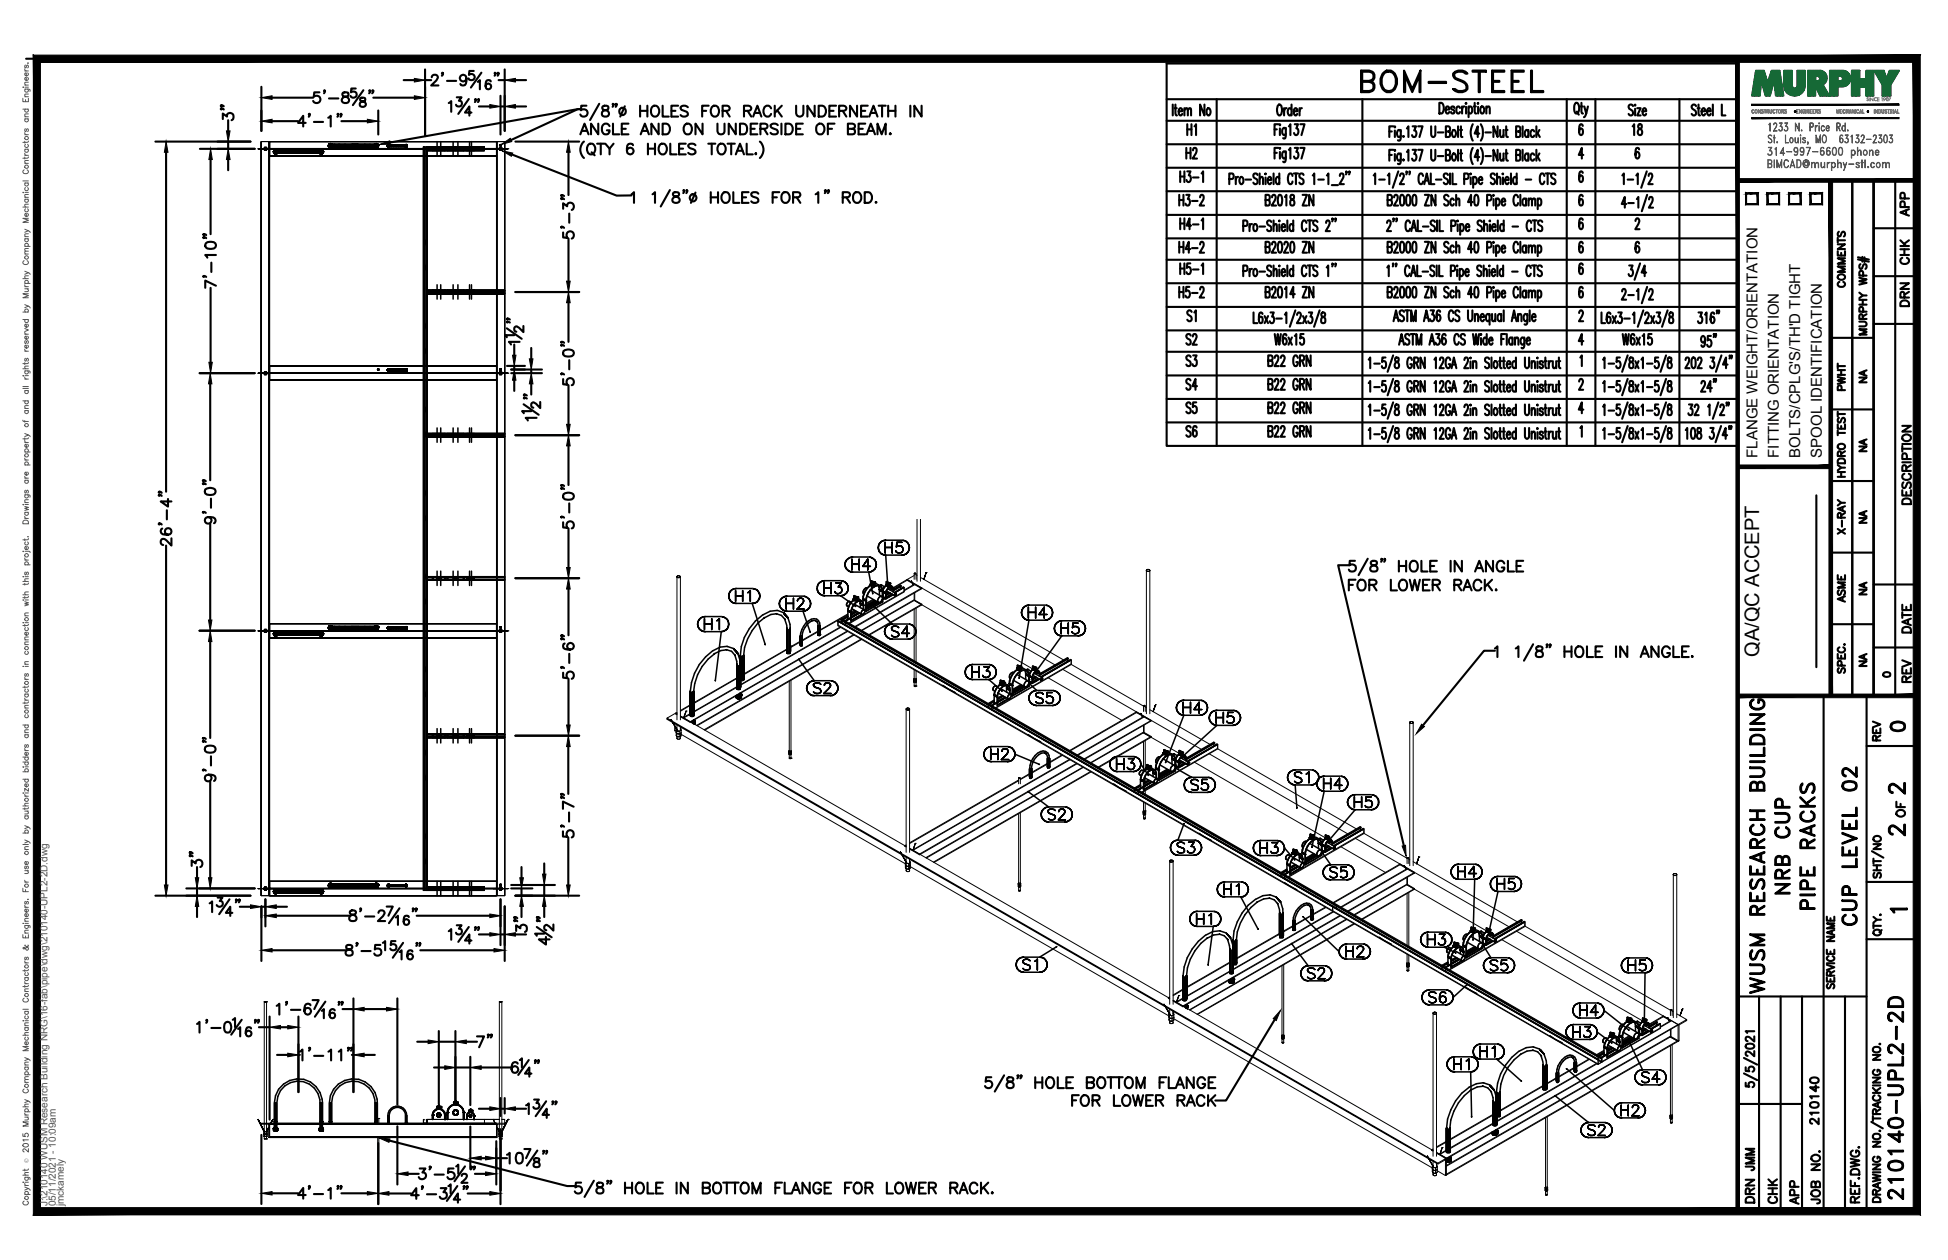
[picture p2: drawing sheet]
<svg xmlns="http://www.w3.org/2000/svg" width="432mm" height="279mm" viewBox="0 0 432 279" stroke-linecap="round" stroke-linejoin="round" font-family="sans-serif">
<defs><g id="words">
<text font-size="8.4" x="300.6" y="21.5">BOM-STEEL</text>
<g font-size="6.6">
<text x="397.6" y="199.3" transform="rotate(-90 397.6 199.3)">NRB CUP</text>
<text x="403.2" y="202.8" transform="rotate(-90 403.2 202.8)">PIPE RACKS</text>
<text x="412.4" y="206.4" transform="rotate(-90 412.4 206.4)">CUP LEVEL 02</text>
<text x="391.9" y="221.5" transform="rotate(-90 391.9 221.5)">WUSM RESEARCH BUILDING</text>
<text x="422.6" y="267.1" transform="rotate(-90 422.6 267.1)">210140-UPL2-2D</text>
</g>
<g font-size="5.7">
<text x="261.8" y="36.3">H2</text>
<text x="261.8" y="77.6">S2</text>
<text x="261.8" y="82.5">S3</text>
<text x="261.8" y="92.8">S5</text>
<text x="261.8" y="98.1">S6</text>
<text x="417.3" y="186.6">2</text>
</g>
<g font-size="5.3">
<text x="360.5" y="31">18</text>
<text x="261.8" y="87.5">S4</text>
<text x="417.7" y="163.3">0</text>
<text x="417.3" y="177.1">2</text>
<text x="389.8" y="260.7" transform="rotate(-90 389.8 260.7)">JMM</text>
<text x="389.8" y="267.8" transform="rotate(-90 389.8 267.8)">DRN</text>
<text x="399.7" y="268.1" transform="rotate(-90 399.7 268.1)">APP</text>
</g>
<g font-size="4.9">
<text x="266" y="31" transform="rotate(-90 266 31)">H1</text>
<text x="424" y="49" transform="rotate(-90 424 49)">APP</text>
<text x="424" y="59.6" transform="rotate(-90 424 59.6)">CHK</text>
<text x="409.9" y="64.9" transform="rotate(-90 409.9 64.9)">COMMENTS</text>
<text x="424" y="69.1" transform="rotate(-90 424 69.1)">DRN</text>
<text x="266" y="72.3" transform="rotate(-90 266 72.3)">S1</text>
<text x="409.9" y="87.8" transform="rotate(-90 409.9 87.8)">PWHT</text>
<text x="424.4" y="112.9" transform="rotate(-90 424.4 112.9)">DESCRIPTION</text>
<text x="409.9" y="119.6" transform="rotate(-90 409.9 119.6)">X-RAY</text>
<text x="409.9" y="134.8" transform="rotate(-90 409.9 134.8)">ASME</text>
<text x="424.4" y="141.5" transform="rotate(-90 424.4 141.5)">DATE</text>
<text x="424.4" y="152.4" transform="rotate(-90 424.4 152.4)">REV</text>
<text x="417.7" y="165.5" transform="rotate(-90 417.7 165.5)">REV</text>
<text x="423" y="182.4" transform="rotate(-90 423 182.4)">OF</text>
<text x="403.9" y="250.5" transform="rotate(-90 403.9 250.5)">210140</text>
<text x="394.8" y="268.1" transform="rotate(-90 394.8 268.1)">CHK</text>
<text x="404.3" y="268.1" transform="rotate(-90 404.3 268.1)">JOB NO.</text>
</g>
<g font-size="4.4">
<text x="414.5" y="86.1" transform="rotate(-90 414.5 86.1)">NA</text>
<text x="414.5" y="101.2" transform="rotate(-90 414.5 101.2)">NA</text>
<text x="414.5" y="117.1" transform="rotate(-90 414.5 117.1)">NA</text>
<text x="414.5" y="133" transform="rotate(-90 414.5 133)">NA</text>
<text x="389.9" y="145.7" transform="rotate(-90 389.9 145.7)">QA/QC ACCEPT</text>
<text x="414.5" y="148.9" transform="rotate(-90 414.5 148.9)">NA</text>
</g>
<text font-size="4" x="416.3" y="151.3">0</text>
<text font-size="3.5" x="417.7" y="203.6">1</text>
<g font-size="3.3">
<text x="389.5" y="101.5" transform="rotate(-90 389.5 101.5)">FLANGE WEIGHT/ORIENTATION</text>
<text x="394.3" y="101.5" transform="rotate(-90 394.3 101.5)">FITTING ORIENTATION</text>
<text x="399.1" y="101.5" transform="rotate(-90 399.1 101.5)">BOLTS/CPLG'S/TH'D TIGHT</text>
<text x="403.8" y="101.5" transform="rotate(-90 403.8 101.5)">SPOOL IDENTIFICATION</text>
</g>
<g font-size="2.2" fill="#545454">
<text x="10.5" y="267.5" transform="rotate(-90 10.5 267.5)">J:\210140 WUSM Research Building NRG\16-fab\pipe\dwg\210140-UPL2-2D.dwg</text>
<text x="12.4" y="267.5" transform="rotate(-90 12.4 267.5)">05/11/2021 - 10:09am</text>
<text x="14.1" y="267.4" transform="rotate(-90 14.1 267.4)">jmckamely</text>
</g>
<text font-size="1.3" fill="#545454" x="6.3" y="257.9" transform="rotate(-90 6.3 257.9)">Ó</text>
</g></defs>
<!-- layer: AR-STL -->
<g fill="none" stroke="#000" stroke-width=".22">
<path d="M57.2 33h1.6zM57.2 33h.1M57.9 31.4h1.9v167.2h-1.9zM57.9 31.4h1.6v167.2h-1.6zM58.4 33l.3-.3-.3 .3M58.4 33l.3 .3-.3-.3M58.6 32.9h.1M58.6 33h.1M58.6 33.1h.1M58.7 33.3l-.3-.3 .3 .3M58.7 32.7h.3h-.3M58.7 32.7l-.3 .3 .3-.3"/>
<path d="M58.7 33.3h.3h-.3M58.7 32.8h.1M58.7 33.2h.1M58.8 32.8h.1M58.8 33.3h.1M58.8 33h1.7zM58.8 32.7h.1M58.9 33.3h.1M58.9 32.8h.1M59 33.2h.1M59 32.8h.1M59 32.7l.3 .3-.3-.3"/>
<path d="M59 33.3h-.3h.3M59 33.3l.3-.3-.3 .3M59 32.7h-.3h.3M59.1 33.1h.1M59.1 33h.1M59.1 32.9h.1M59.3 33l-.3 .3 .3-.3M59.3 33l-.3-.3 .3 .3M59.5 31.4h.3v167.2h-.3zM59.5 31.4h.1M59.8 31.4h.1M59.8 31.4h50.3v3.2h-50.3z"/>
<path d="M59.8 31.4h50.3v1.5h-50.3v-1.5h50.3h-50.3h50.3v1.5h-50.3zM59.8 31.4h50.3h-50.3h50.3v3.2h-50.3zM59.8 33h50.3v1.6h-50.3h50.3h-50.3v-1.6h50.3v1.6h-50.3zM59.8 34.6h50.3h-50.3M59.8 32.9h.1M59.8 33h.1M60.5 33h.1M83.6 32.2l.2 .2-.2-.2M83.6 32.2l.2-.2-.2 .2M83.7 32.3h.1M83.7 32.2h.1M83.7 32.1h.1"/>
<path d="M83.8 32l-.2 .2 .2-.2M83.8 32.4h.1h-.1M83.8 32.4l-.2-.2 .2 .2M83.8 32h.1h-.1M83.8 32.3h.1M83.8 32.1h.1M83.9 32.1h.1M83.9 32.3h.1M83.9 32.4l.2-.2-.2 .2M83.9 32h-.1h.1M83.9 32l.2 .2-.2-.2M83.9 32.4h-.1h.1"/>
<path d="M84 32.2h.1M84 32.3h.1M84.1 32.2l-.2-.2 .2 .2M84.1 32.2l-.2 .2 .2-.2M93.8 32.6h.2v107.3v-107.3v107.3h-.2zM93.8 32.6v107.3v-107.3M93.8 32.6h.9M93.9 32.6l.1 107.3zM94 32.6v107.3zM94.5 32.6h.2v107.3v-107.3v107.3h-.2zM94.5 32.6l.1 107.3zM94.6 32.6v107.3z"/>
<path d="M94.6 32.6v107.3v-107.3M94.7 33.2h12.7v.2h-12.7h12.7h-12.7zM94.7 33.2l12.7 .1zM94.7 33.3h12.7zM94.7 32.6l12.7 .1zM94.7 32.7l12.7 .1zM94.7 32.6h12.7v.2h-12.7h12.7h-12.7zM94.7 32.6v.8M107.4 33.3h-12.7h12.7M107.4 32.6h-12.7h12.7M107.4 32.6v.8M109.3 33h1.7z"/>
<path d="M109.3 33h.1M110.1 31.4h1.8v167.2h-1.8zM110.1 31.4h.1v167.2h-.1zM110.1 31.4h.1M110.1 32.9h.1M110.1 33h.1M110.2 31.4h1.7v167.2v-167.2v167.2h-1.7zM110.2 31.4h.1M110.6 33l.2 .3-.2-.3M110.6 33l.2-.3-.2 .3M110.7 33h.1M110.7 33.1h.1"/>
<path d="M110.7 32.9h.1M110.8 32.7l-.2 .3 .2-.3M110.8 33.3h.4h-.4M110.8 33.3l-.2-.3 .2 .3M110.8 32.7h.4h-.4M110.8 33.2h.1M110.8 32.8h.1M110.8 32.2l.1-.2-.1 .2M110.8 32.2l.1 .2-.1-.2M110.8 32.2h.1M110.9 32.4l-.1-.2 .1 .2M110.9 32h.2h-.2"/>
<path d="M110.9 32l-.1 .2 .1-.2M110.9 32.4h.2h-.2M110.9 32.1h.1M110.9 32.2h.1M110.9 32.3h.1M110.9 33.3h.1M110.9 32.8h.1M111 33h1.6zM111 33.3h.1M111 32.7h.1M111 32.3h.1M111 32.1h.1"/>
<path d="M111 32.8h.1M111.1 32l.1 .2-.1-.2M111.1 32.4h-.2h.2M111.1 32.4l.1-.2-.1 .2M111.1 32h-.2h.2M111.1 32.3h.1M111.1 32.1h.1M111.1 32.8h.1M111.1 33.2h.1M111.1 32.2h.1M111.2 33.3l.2-.3-.2 .3M111.2 32.7h-.4h.4"/>
<path d="M111.2 32.7l.2 .3-.2-.3M111.2 33.3h-.4h.4M111.2 32.8h.1M111.2 33.2h.1M111.2 32.2l-.1 .2 .1-.2M111.2 32.2l-.1-.2 .1 .2M111.2 32.9h.1M111.2 33.1h.1M111.2 33h.1M111.4 33l-.2-.3 .2 .3M111.4 33l-.2 .3 .2-.3M112.6 33h.1"/>
<path d="M94 57.9l.6 2.4zM94 55.2v2.7zM94.6 52.8l-.6 2.4zM94 76.4l.6 2.4zM94 73.7v2.7zM94.6 71.3l-.6 2.4zM94.7 65h17.2v.2h-17.2h17.2h-17.2zM94.7 65l17.2 .1zM94.7 65.1h17.2zM94.7 64.4l17.2 .1zM94.7 64.5h17.2zM94.7 64.3h17.2v.2h-17.2h17.2h-17.2z"/>
<path d="M94.7 64.3v.9M111.9 65.1h-17.2h17.2M111.9 64.3h-17.2h17.2M111.9 64.3v.9M57.2 82.7h1.6zM57.2 82.7h.1M58.4 82.7l.3-.3-.3 .3M58.4 82.7l.3 .4-.3-.4M58.6 82.7h.1M58.6 82.8h.1M58.6 82.6h.1M58.6 82.9h.1"/>
<path d="M58.7 83.1l-.3-.4 .3 .4M58.7 82.4h.3h-.3M58.7 82.4l-.3 .3 .3-.3M58.7 83.1h.3h-.3M58.7 82.5h.1M58.7 82.9h.1M58.7 83h.1M58.8 82.5h.1M58.8 83h.1M58.8 82.7h1.7zM58.9 83h.1M58.9 82.5h.1"/>
<path d="M59 83h.1M59 82.5h.1M59 82.4l.3 .3-.3-.3M59 83.1h-.3h.3M59 83.1l.3-.4-.3 .4M59 82.4h-.3h.3M59 82.9h.1M59.1 82.9h.1M59.1 82.8h.1M59.1 82.7h.1M59.1 82.6h.1M59.3 82.7l-.3 .4 .3-.4"/>
<path d="M59.3 82.7l-.3-.3 .3 .3M59.8 81.1h50.3v3.2h-50.3zM59.8 81.1h50.3v1.6h-50.3v-1.6h50.3h-50.3h50.3v1.6h-50.3zM59.8 81.1h50.3h-50.3h50.3v3.2h-50.3zM59.8 82.8h50.3v1.5h-50.3h50.3h-50.3v-1.5h50.3v1.5h-50.3zM59.8 84.3h50.3h-50.3M59.8 82.7h.1M59.8 82.8h.1M60.5 82.7h.1M83.6 81.9l.2 .2-.2-.2M83.6 81.9l.2-.1-.2 .1M83.7 82h.1"/>
<path d="M83.7 81.9h.1M83.8 81.8l-.2 .1 .2-.1M83.8 82.1h.1h-.1M83.8 82.1l-.2-.2 .2 .2M83.8 81.8h.1h-.1M83.8 82.1h.1M83.8 82h.1M83.8 81.9h.1M83.8 81.8h.1M83.9 81.8h.1M83.9 82.1h.1M83.9 82.1l.2-.2-.2 .2"/>
<path d="M83.9 81.8h-.1h.1M83.9 81.8l.2 .1-.2-.1M83.9 82.1h-.1h.1M83.9 81.9h.1M83.9 82h.1M84 81.9h.1M84 82h.1M84.1 81.9l-.2-.1 .2 .1M84.1 81.9l-.2 .2 .2-.2M94 94.9l.6 2.4zM94 92.2v2.7zM94.6 89.9l-.6 2.3z"/>
<path d="M94.7 96.7h17.2v.2h-17.2h17.2h-17.2zM94.7 96.7l17.2 .1zM94.7 96.8h17.2zM94.7 96.1l17.2 .1zM94.7 96.2l17.2 .1zM94.7 96.1h17.2v.2h-17.2h17.2h-17.2zM94.7 96.1v.8M109.3 82.7h1.7zM109.3 82.7h.1M110.1 82.7h.1M110.1 82.8h.1M110.6 82.7l.2 .4-.2-.4"/>
<path d="M110.6 82.7l.2-.3-.2 .3M110.7 82.7h.1M110.7 82.9h.1M110.7 82.8h.1M110.7 82.6h.1M110.8 82.4l-.2 .3 .2-.3M110.8 83.1h.4h-.4M110.8 83.1l-.2-.4 .2 .4M110.8 82.4h.4h-.4M110.8 82.9h.1M110.8 82.5h.1M110.8 81.9l.1-.1-.1 .1"/>
<path d="M110.8 81.9l.1 .2-.1-.2M110.8 83h.1M110.8 81.9h.1M110.9 82.1l-.1-.2 .1 .2M110.9 81.8h.2h-.2M110.9 81.8l-.1 .1 .1-.1M110.9 82.1h.2h-.2M110.9 81.9h.1M110.9 82h.1M110.9 83h.1M110.9 82.5h.1M110.9 81.8h.1"/>
<path d="M110.9 82.1h.1M111 82.7h1.6zM111 83h.1M111 82.5h.1M111 82.1h.1M111 81.8h.1M111.1 81.8l.1 .1-.1-.1M111.1 82.1h-.2h.2M111.1 82.1l.1-.2-.1 .2M111.1 81.8h-.2h.2M111.1 82h.1M111.1 81.9h.1"/>
<path d="M111.1 82.5h.1M111.1 83h.1M111.2 83.1l.2-.4-.2 .4M111.2 82.4h-.4h.4M111.2 82.4l.2 .3-.2-.3M111.2 83.1h-.4h.4M111.2 82.5h.1M111.2 82.9h.1M111.2 81.9l-.1 .2 .1-.2M111.2 81.9l-.1-.1 .1 .1M111.2 82.6h.1M111.2 82.7h.1"/>
<path d="M111.2 82.8h.1M111.4 82.7l-.2-.3 .2 .3M111.4 82.7l-.2 .4 .2-.4M111.9 96.8h-17.2h17.2M111.9 96.1h-17.2h17.2M111.9 96.1v.8M112.6 82.7h.1M94 113.5l.6 2.4zM94 110.7v2.8zM94.6 108.4l-.6 2.3zM203.3 115.1v13.8M204 115.1v13.8"/>
<path d="M57.2 139.9h1.6zM57.2 139.9h.1M58.4 139.9l.3-.3-.3 .3M58.4 139.9l.3 .3-.3-.3M58.6 139.8h.1M58.6 139.9h.1M58.7 139.6h.3h-.3M58.7 139.6l-.3 .3 .3-.3M58.7 139.7h.1M58.7 139.6h.1M58.8 139.6h.1M58.8 139.9h1.7z"/>
<path d="M58.9 139.6h.1M59 139.6h.1M59 139.6l.3 .3-.3-.3M59 139.6h-.3h.3M59 139.7h.1M59.1 139.9h.1M59.1 139.8h.1M59.3 139.9l-.3 .3 .3-.3M59.3 139.9l-.3-.3 .3 .3M59.8 138.3h50.3v3.2h-50.3zM59.8 138.3h50.3v1.5h-50.3v-1.5h50.3h-50.3h50.3v1.5h-50.3zM59.8 138.3h50.3h-50.3h50.3v3.2h-50.3z"/>
<path d="M59.8 139.9h50.3v1.6h-50.3h50.3h-50.3v-1.6h50.3v1.6h-50.3zM59.8 139.8h.1M59.8 139.9h.1M60.5 139.9h.1M83.6 139.1l.2 .2-.2-.2M83.6 139.1l.2-.2-.2 .2M83.7 139.2h.1M83.7 139.1h.1M83.7 139h.1M83.8 138.9l-.2 .2 .2-.2M83.8 139.3h.1h-.1M83.8 139.3l-.2-.2 .2 .2"/>
<path d="M83.8 138.9h.1h-.1M83.8 139.2h.1M83.8 139h.1M83.9 139h.1M83.9 139.2h.1M83.9 139.3l.2-.2-.2 .2M83.9 138.9h-.1h.1M83.9 138.9l.2 .2-.2-.2M83.9 139.3h-.1h.1M84 139h.1M84 139.1h.1M84 139.2h.1"/>
<path d="M84.1 139.1l-.2-.2 .2 .2M84.1 139.1l-.2 .2 .2-.2M93.8 139.9h.9v57.6h-.2v-57.6h.2v57.6v-57.6zM93.8 139.9h.2v57.6v-57.6v57.6h-.2zM93.8 139.9v57.6v-57.6M93.9 139.9l.1 57.6zM94 132l.6 2.4zM94 129.3v2.7zM94 139.9v57.6zM94.5 139.9l.1 57.6zM94.6 139.9v57.6zM94.6 126.9l-.6 2.4z"/>
<path d="M94.6 139.9v57.6v-57.6M94.7 128.5h17.2v.2h-17.2h17.2h-17.2zM94.7 128.5l17.2 .1zM94.7 128.6h17.2zM94.7 127.9l17.2 .1zM94.7 128h17.2zM94.7 127.8h17.2v.2h-17.2h17.2h-17.2zM94.7 127.8v.9M109.3 139.9h1.7zM109.3 139.9h.1M110.1 139.8h.1M110.1 139.9h.1"/>
<path d="M110.6 139.9l.2 .3-.2-.3M110.6 139.9l.2-.3-.2 .3M110.7 139.9h.1M110.7 139.8h.1M110.8 139.6l-.2 .3 .2-.3M110.8 139.6h.4h-.4M110.8 139.7h.1M110.8 139.1l.1-.2-.1 .2M110.8 139.1l.1 .2-.1-.2M110.8 139.6h.1M110.8 139.1h.1M110.9 139.3l-.1-.2 .1 .2"/>
<path d="M110.9 138.9h.2h-.2M110.9 138.9l-.1 .2 .1-.2M110.9 139.3h.2h-.2M110.9 139h.1M110.9 139.1h.1M110.9 139.2h.1M110.9 139.6h.1M111 139.9h1.6zM111 139.6h.1M111 139.2h.1M111 139h.1M111.1 138.9l.1 .2-.1-.2"/>
<path d="M111.1 139.3h-.2h.2M111.1 139.3l.1-.2-.1 .2M111.1 138.9h-.2h.2M111.1 139.2h.1M111.1 139h.1M111.1 139.6h.1M111.1 139.1h.1M111.2 139.6h-.4h.4M111.2 139.6l.2 .3-.2-.3M111.2 139.7h.1M111.2 139.1l-.1 .2 .1-.2M111.2 139.1l-.1-.2 .1 .2"/>
<path d="M111.2 139.8h.1M111.2 139.9h.1M111.4 139.9l-.2-.3 .2 .3M111.4 139.9l-.2 .3 .2-.3M111.9 128.6h-17.2h17.2M111.9 127.8h-17.2h17.2M111.9 127.8v.9M112.6 139.9h.1M150.1 128v-.2v31.8M150.1 127.9v.1M150.1 128l.4 .1M150.5 127.7l.3 .2-.3 .2a.22 .22 0 0 0 .3-.2 .22 .22 0 0 0-.3-.2z"/>
<path d="M150.5 127.7l-.4 .1M150.8 127.9v31.7M181.4 139.9l-3.6 2.1M185.7 137.7v1.1l109.7 63.3v-1l-109.7-63.4 .2-.1 109.7 63.3-.2 .2 58.8 33.9v1l-58.8-33.9M185.9 137.6l-.1 .2M186.2 139.1l-22.1 12.7M186.3 139.1l-22.2 12.9M186.4 137.4v.1l109.7 63.4v-.2l-109.7-63.3 .2-.2 109.7 63.4-.2 .1 58.8 33.9v.2l-168.4-97.4M186.5 137.5h-.1M186.5 137.4v.6M186.6 137.2v.3M186.6 137.7v.3"/>
<path d="M186.7 137.4l1.3-.7zM186.7 137.4v.1M186.7 137.7v.3M186.8 137.4l-.1 .1M187.3 137.6l.2 .1 3-1.7-3.1 1.7M187.3 137.6v.2M187.4 137.7v.1M187.4 137.8v.2M187.4 138.1v.4M187.4 137.7l3.1-1.8-3.1 1.8M187.5 138.2v.3M187.8 139.9l-34.8 20.1-2.2-1.2 50.1 28.9-.3-.2"/>
<path d="M187.9 136.5l-1.3 .7M187.9 136.3l-6.1 3.5M187.9 136.1l-6.1 3.6M188 136.8l-1.3 .6M188 136.6l-1.2 .8-.2-.2M188 136.8l-1.1 .6M189.4 135.3l-.7 .4M189.5 135.4l-.8 .4M189.7 135.5l-1 .5M189.8 135.5l-1.1 .7M189.9 135.6l-1.2 .7M189.9 135.6l-1.2 .8"/>
<path d="M190 135.7l-1.3 .7M190.4 135.8l-3.1 1.8M190.6 136l-3.1 1.7v.3M190.7 134.7h.1M190.7 134.5l-.2 .1M193.5 132.9l-1.5 .9M193.7 133l-1.7 .9M193.8 133.1l-1.8 1M194 133.2l-2 1.1M194 133.2l-2 1.2M194.1 133.3l-2.1 1.1M194.2 133.3l-2.2 1.2"/>
<path d="M194.5 133.5l-3 1.7M194.6 133.5l-3 1.8M194.7 133.6l-3 1.7 3-1.7M195.7 132h.1M195.7 132.2h.1M195.7 131.8h.1M195.7 131.6h.1M195.7 132.3h.1M195.8 132.2h-.1M195.8 132.3l-.1 .1M196.6 131.1l-.1 .1M196.8 131.2l-.4 .2"/>
<path d="M196.9 131.3l-.5 .3M197 131.3l-.6 .4M197.1 131.4l-.7 .4M197.2 131.4l-.8 .5M197.3 131.5l-.9 .5M197.3 130.7l-.1 .1M197.6 131.6l-2 1.2M197.7 131.7l-2.2 1.3M197.8 131.7l-2.3 1.3M197.8 131.8l-2.3 1.3M198 130.5l3.1-1.8 1.5 .9-2.2 1.2M198.2 131.3l2-1.2 .2 .1-2 1.2"/>
<path d="M198.4 131.4l2-1.1v.8l-12.2 7.1M199.6 129.7v.3M199.6 130.2v.3M199.6 130.5v-.6l-1.6 .9M199.6 129.9h.1M199.7 130l-1.7 .9 1.8-1-.2-.2-1.6 .9M199.8 130l-1.8 1M199.8 129.9v.1M200.2 130.1v.2M200.3 130.3l-2 1.1M200.3 130.2l.1 .1M200.3 130.3l-1.9 1.2"/>
<path d="M200.4 130.2v1.1l-12.1 6.9M200.4 131l2.4-1.3 1.5 .8-14.6 8.5M201.1 128.7v-.2l-3.1 1.8M201.1 128.5l3.2 1.9M202 128.8l.4 .8zM202.6 127.6l-1.5 .9 32.7 18.9M202.6 131.5v1.5l-11.6 6.8M202.6 135.1v11.4M202.6 127.2h.1M202.7 127.2l-.1 1.3M202.7 127.1l.4 .1-.4 .1zM202.8 131.4v1.7"/>
<path d="M203.1 127.5l.2 .1M203.1 127.2v1.3M203.1 134.9v11.8M204 128l31.7 18.3M204.3 134l-1.5-.9-11.7 6.7M204.3 130.4l-14.8 8.5M204.3 134l-11.7 6.7M204.3 130.4v.1M204.3 134v.1M205.3 126.9l-.5 1.6zM205.3 126.9h.1M254.1 126.6l.5 .1"/>
<path d="M254.6 126.3l-.5 .1v31.9M254.6 126.3h.1a.2 .2 0 0 1 .2 .3 .2 .2 0 0 1-.3 .1h.1a.19 .19 0 0 0 .2-.2 .19 .19 0 0 0-.2-.2zM254.9 126.5v31.8M58.6 140h.1M58.7 140.2l-.3-.3 .3 .3M58.7 140.2h.3h-.3M58.7 140.1h.1M58.8 140.2h.1M58.9 140.2h.1M59 140.1h.1M59 140.2h-.3h.3M59 140.2l.3-.3-.3 .3"/>
<path d="M59.1 140h.1M59.8 141.5h50.3h-50.3M94 152.6l.6 2.3zM94 149.8v2.8zM94.6 147.4l-.6 2.4zM110.7 140h.1M110.8 140.2h.4h-.4M110.8 140.2l-.2-.3 .2 .3M110.8 140.1h.1M110.9 140.2h.1M111 140.2h.1M111.1 140.1h.1"/>
<path d="M111.2 140.2l.2-.3-.2 .3M111.2 140.2h-.4h.4M111.2 140.1h.1M111.2 140h.1M148.1 159.4l-.2 .1M148.7 159.6l1.5 2.5zM149.8 158.1l.3 .2-.3-.2-1.9 1.1 170.8 98.7v.2l-170.8-98.6v-.3M149.8 158.1v.2l.3 .2M150.1 158l-.3 .1M150.1 158.1l-.2 .1M152.1 157.7h.1M152.1 157.7l-.6 1.5"/>
<path d="M153 158.2l-1.7 1-.5-.3M153 156.4l-2.2 1.3M153 156.3l-2.2 1.3M163.4 152.3l-9.7 5.5M163.4 150.4l-9.7 5.6M163.4 150.3l-9.7 5.6M163.4 152.4l-9.7 5.5M174.4 144l-9.6 5.6M174.4 143.9l-9.6 5.6M174.9 151.1l.1 17.1M175.2 143.1h.1l-.1 .2M175.3 143.2v1.2"/>
<path d="M175.3 150.9v17.2M177.4 142.4l-2.1 1.1M177.4 142.2l-2.1 1.2M181.4 140.1l-3.6 2M187.9 140l-34.9 20.2-1.6-.9 1.7-.9M189.2 140.7l-34.8 20.2M189.3 140.8l-34.8 20.1M190.9 141.7l-34.8 20.1M191 141.8l-34.8 20.1M192.8 140.8l11.5-6.7-1.7-1 26.3 15.2M200.9 157.2v.1M200.9 157.3v-.1v31.8"/>
<path d="M200.9 157.3l.5 .1M201.4 157a.22 .22 0 0 1 .2 .2 .22 .22 0 0 1-.2 .2 .22 .22 0 0 0 .2-.2 .22 .22 0 0 0-.2-.2zM201.4 157l-.5 .2M201.6 157.2v31.8M202.6 150.5v.8zM202.6 150.9h.1M202.6 151.2v.1M202.6 151.2h.1M202.6 148.5l.1 3.6M202.6 152.1l.4 .1M202.6 150.7h.1M202.6 150.5h.1"/>
<path d="M202.7 150.5h-.1v.2M202.7 152.1h.1M202.7 152.2h.1M202.8 152l-.1 .1M202.9 150.7h-.3h.3v.3h-.3h.3M202.9 151v.4l-.3-.1 .3 .1 .2-.2v-.1v.1M202.9 150.7l.2-.1v.3l-.2 .1M202.9 152l.1 .1M203 150.4l.1 .3M203 152.2h.1M203 152.1h.1M203 152.1v.1"/>
<path d="M203 150.4h.1M203.1 150.8v.1zM203.1 150.4v.2M203.1 148.7v3.4M203.1 150.9l-.2 .1M203.1 150.6l-.2 .1M203.1 150.9v.3l-.2 .2M209 151.9l1.3 .9M209 152l1.3 .9M210.3 152.8l1.5 .7M210.3 152.9l1.5 .7M219 156v.2"/>
<path d="M219 156.4v.3M219.1 156.1v.1M219.1 156.4v.4M219.2 156.1v.1M219.8 156.5v.1M219.9 156.8v.5M219.9 156.5v.2M220.4 155.4l-1.3 .7M220.4 155.2l-1.4 .8M220.4 155.3l-1.3 .8M220.4 155.5l-1.1 .7M220.5 155.4l-1.3 .7-.2-.1"/>
<path d="M220.5 155.6l-1.3 .7v-.2M222.1 154.2l-1 .6M222.2 154.2l-1.1 .7M222.3 154.3l-1.2 .7M222.4 154.4l-1.3 .7M222.4 154.4l-1.3 .8M222.8 154.6l-3.1 1.8M222.9 154.7l-3.1 1.8M223 154.7l-3.1 1.8-.2-.1M223 154.7l-3.2 1.9-.1-.2M223 154.7l-3.2 1.8M226.3 151.8l-1.9 1.1"/>
<path d="M226.4 151.9l-2 1.1M226.5 151.9l-2.1 1.2M226.6 152l-2.2 1.2M226.9 152.2l-3 1.7M227.1 152.3l-3 1.7M227.9 151.8l2.4-1.3-2.4 1.4M228.1 150.7h.1M228.1 150.9h.1M228.2 151l-.1 .1M228.2 150.9h-.1M228.2 151.1l-.1 .1M228.8 150.4l.8-.3-.8 .4"/>
<path d="M229.3 150l-.5 .3M229.6 150.2l-.8 .5 .9-.5M230 150.4l-2 1.1M230.2 150.5l-2.2 1.3M230.4 149.7l6.4-3.6zM230.4 149.2l.2 .1M230.6 150.1l6.7-3.9 .2 .1-6.7 3.9M230.8 150.2l6.6-3.8v.8l-16.7 9.7M232.4 150.3l16.3 9.5M235.6 148.4l30.7 17.7M236.6 145.8v.2M236.6 146.2v.4"/>
<path d="M236.7 146.5v-.5l-6.3 3.5M236.7 146h.1M236.8 146.1l-6.4 3.5 6.4-3.6-.2-.2-6.2 3.6M236.8 146v.1M237.3 146.2v.2M237.3 146.4l-6.6 3.7M237.3 146.3h.2v1l-16.7 9.7M237.3 146.4l-6.5 3.8M237.5 147.3l16 9.3M251.9 158v-.2l-14.8 8.6M251.9 157.8l3.3 2M252.8 158.2l.5 .7z"/>
<path d="M253.5 156.5v.1M253.5 156.6h.1M253.6 156.4l-.1 1.4M253.6 156.4h.1M253.6 156.6h.1M253.6 156.4l.3 .1-.3 .1M253.9 156.8l.2 .1M253.9 156.5v1.3M254.9 157.4l13.3 7.6M255.2 159.8l-14.8 8.5M255.2 159.8v.1M256.1 156.3l-.5 1.5z"/>
<path d="M256.1 156.3h.1M94 171.1l.6 2.3zM94 168.3v2.8zM94.6 165.9l-.6 2.4zM94.7 163.4h17.2v.2h-17.2h17.2h-17.2zM94.7 163.4l17.2 .1zM94.7 163.5h17.2zM94.7 162.8l17.2 .1zM94.7 162.9h17.2zM94.7 162.8h17.2v.1h-17.2h17.2h-17.2zM94.7 162.8v.8M111.9 163.5h-17.2h17.2"/>
<path d="M111.9 162.8h-17.2h17.2M111.9 162.8v.8M149.5 160.5v1.5M149.8 161.9l-.3 .1 .4 .2M149.9 162.4l.1 .3-.1-1 .1 1.6M149.9 161.7h.2h-.2l.1 .4M149.9 162.4v.6l.1-.1M150 162.3l-.1 .1M150.1 163.3v.3M150.1 160.7v1.3M150.6 162.2l-.6-.1 .6 .1v.6l-.6-.1 .6 .1M150.6 162.8v.6l-.6-.1 .6 .1 .4-.2-.1-.2"/>
<path d="M150.6 162.2l.4-.3v.6l-.4 .3M150.7 163.6a.35 .35 0 0 1-.3 .3 .35 .35 0 0 1-.3-.2M150.8 161.6h.1M150.8 161.6l.2 .3M150.8 161.2v.8M150.8 162.6v1.1M150.9 161.2l-.1 .2M150.9 162.4l.1 .1M151 162.5l-.4 .3M151 161.9l-.4 .3M151 162.5v.7l-.4 .2M151 162.8l49.7 28.7"/>
<path d="M153 160v.2M174.9 166.5v.5zM174.9 166.8v.5v-.1M174.9 166.8v.5M174.9 166.5v.2M174.9 166.8h.1M174.9 167.1h.1M175 166.4l-.1 .1M175 166.7h.2v.3h-.3h.3M175 168.2h.1M175 168h.1M175 168l-.1 .1"/>
<path d="M175 166.7h.1M175.1 166.7h.1M175.2 167v.4l-.3-.1 .3 .1 .2-.3M175.2 166.7l.2-.1v.3l-.2 .1M175.2 168l.1 .1M175.3 166.4l.1 .2zM175.3 168.1h.1M175.3 168.2h.1M175.3 168.1v.1M175.3 168.2h-.3M175.3 166.8l.1 .1M175.3 167.1l.1 .1"/>
<path d="M175.4 166.8v.1M175.4 166.9l-.2 .1M175.4 166.6l-.2 .1M175.4 166.9v.3l-.2 .2M225.8 172.6h.3l.1-.1h-.4v1.3M225.8 173.1l-24.2 14M225.8 173l-24.2 13.9M226.2 172.5v1.3M227.9 162.8l1.3 .9M227.9 162.9l1.3 .9M228.2 171.7l-2 1.2M228.2 171.5l-2 1.2"/>
<path d="M229.2 163.7l1.5 .8M229.2 163.8l1.5 .7M232.2 169.4l-3.6 2.1M232.2 169.2l-3.6 2.1M235.4 167.4l-2.8 1.6M235.5 167.5l-2.9 1.7M237.1 168.4l-35 20.2-.5-.3M237.2 168.5l-34.9 20.1 1.5 1 34.9-20.2M237.3 166.5l14.6-8.5 1.6 .9-14.7 8.5M238.6 169.3l-34.8 20.1-2.2-1.3 57.7 33.3-.3-.2M239 167.5l14.6-8.5 1.6 .9-14.7 8.4M240 170.1l-34.8 20.1"/>
<path d="M240.1 170.2l-34.8 20.1M241.7 171.1l-34.8 20.1M241.8 171.2l-34.8 20M246.8 173.8l2.8 1.6M246.8 173.8l1.3 .9 1.5 .8M251.5 174.7v.2M251.5 175.1v.4M251.5 174.8v.2M251.5 175.2v.3M251.7 174.8v.2M252.2 175.1l.1 .1 3.1-1.8-3.2 1.8M252.2 175.1v.2l3.2-1.9-3.2 1.8"/>
<path d="M252.2 175.2v.1M252.3 175.6v.4M252.3 175.2v.3M252.8 173.9l-1.3 .8M252.8 174.1l-1.3 .7M252.8 174.2l-1.2 .7M252.9 174.1l-1.2 .7-.2-.1M252.9 174.3l-1.3 .6M253.4 179.9h.1M253.4 179.9l.1 .1M253.5 160.9v1.4l-11.7 6.8M253.5 164.5v6.5"/>
<path d="M253.5 175.6v.3M253.5 177.9v3.6M253.5 179.8h.1M253.5 179.8l-.1 .1M253.6 179.8l-.2 .1M253.6 160.8v1.6M253.9 179.8h.1M253.9 179.8v.1M253.9 178.1v3.4l-.1-.1M253.9 164.2v6.5M253.9 172.5v.8M253.9 175.3v.8"/>
<path d="M253.9 179.8v.2M253.9 179.9l-.2 .2M254.5 172.9l-.9 .6M254.7 173l-1.1 .6M254.7 173l-1.1 .7M254.8 173.1l-1.2 .7M254.9 173.1l-1.3 .8M255.2 163.3l-1.6-.9-11.7 6.7M255.2 163.3l-11.8 6.8M255.2 163.3v.2M255.2 173.3l-3 1.8M255.5 173.4l-3.1 1.8"/>
<path d="M258.7 170.5l-1.8 1.1M258.8 170.6l-1.9 1.1M258.9 170.6l-2 1.2M259 170.7l-2.1 1.2M259.1 170.8l-2.2 1.2M259.4 170.9l-3 1.8M259.5 171l-3 1.7M259.6 171.1l-3 1.7M260.3 170.6l2.4-1.4-2.3 1.4M260.5 169.4h.1M260.5 169.6h.1M260.5 169.7h.1"/>
<path d="M260.5 169.8h.1M260.6 169.7h-.1M260.6 169.8l-.1 .1M261.4 167l-8-4.5 1.8 1-11.6 6.7M261.8 168.7l-.5 .3M261.9 168.8l-.6 .4M262 168.9l-.7 .4M262.1 168.9l-.8 .5M262.2 168.9l-.9 .5M262.5 169.1l-2 1.2M262.6 169.2l-2.2 1.3M262.9 167.9l.1 .1"/>
<path d="M263 168.8l6.7-3.8h.2l-6.6 3.9 6.6-3.8v.9l-16.8 9.6M264.8 169l29 16.8M268 167.2l30.7 17.7M269.1 164.5v.3M269.1 165v.3M269.1 165.3v-.6l-6.2 3.6M269.1 164.7h.1M269.2 164.8l-6.3 3.5 6.4-3.6-.2-.2-6.2 3.6M269.3 164.8l-6.4 3.6M269.3 164.8l-6.4 3.7M269.3 164.7v.1M269.7 165v.1"/>
<path d="M269.8 165.2l-6.6 3.7M269.8 165.2v-.2l-6.6 3.9M269.8 165.2l-6.5 3.7M269.8 165l.1 .1M269.9 165v1.1l-16.7 9.6M269.9 166.1l30.7 17.7M312.5 160.2v31.8M312.5 160.3l.5 .1M313 160a.22 .22 0 0 1 .3 .2 .22 .22 0 0 1-.3 .2 .22 .22 0 0 0 .3-.2 .22 .22 0 0 0-.3-.2zM313 160l-.5 .2M313.3 160.2v31.8M57.2 197h1.6z"/>
<path d="M57.2 197h.1M58.4 197l.3-.3-.3 .3M58.4 197l.3 .4-.3-.4M58.6 197h.1M58.6 197.1h.1M58.6 196.9h.1M58.6 197.2h.1M58.7 197.4l-.3-.4 .3 .4M58.7 196.7h.3h-.3M58.7 196.7l-.3 .3 .3-.3M58.7 197.4h.3h-.3M58.7 196.8h.1"/>
<path d="M58.7 197.2h.1M58.7 197.3h.1M58.8 196.8h.1M58.8 197.3h.1M58.8 197h1.7zM58.9 197.3h.1M58.9 196.8h.1M59 197.3h.1M59 196.8h.1M59 196.7l.3 .3-.3-.3M59 197.4h-.3h.3M59 197.4l.3-.4-.3 .4"/>
<path d="M59 196.7h-.3h.3M59 197.2h.1M59.1 197.2h.1M59.1 197.1h.1M59.1 197h.1M59.1 196.9h.1M59.3 197l-.3 .4 .3-.4M59.3 197l-.3-.3 .3 .3M59.8 198.6h.1M59.8 195.4h50.3v3.2h-50.3zM59.8 195.4h50.3v1.6h-50.3v-1.6h50.3h-50.3h50.3v1.6h-50.3zM59.8 195.4h50.3h-50.3h50.3v3.2h-50.3z"/>
<path d="M59.8 197.1h50.3v1.5h-50.3h50.3h-50.3v-1.5h50.3v1.5h-50.3zM59.8 198.6h50.3h-50.3M59.8 197h.1M59.8 197.1h.1M60.5 197h.1M83.6 196.2l.2 .2-.2-.2M83.6 196.2l.2-.1-.2 .1M83.7 196.3h.1M83.7 196.2h.1M83.8 196.1l-.2 .1 .2-.1M83.8 196.4h.1h-.1M83.8 196.4l-.2-.2 .2 .2"/>
<path d="M83.8 196.1h.1h-.1M83.8 196.4h.1M83.8 196.3h.1M83.8 196.2h.1M83.8 196.1h.1M83.9 196.1h.1M83.9 196.4h.1M83.9 196.4l.2-.2-.2 .2M83.9 196.1h-.1h.1M83.9 196.1l.2 .1-.2-.1M83.9 196.4h-.1h.1M83.9 196.2h.1"/>
<path d="M83.9 196.3h.1M84 196.2h.1M84 196.3h.1M84.1 196.2l-.2-.1 .2 .1M84.1 196.2l-.2 .2 .2-.2M94 189.6l.6 2.4zM94 186.8v2.8zM94.6 184.5l-.6 2.3zM94.7 197.3h12.7v.2h-12.7h12.7h-12.7zM94.7 197.3h12.7zM94.7 197.3l12.7 .1zM94.7 196.7l12.7 .1z"/>
<path d="M94.7 196.8h12.7zM94.7 196.6h12.7v.2h-12.7h12.7h-12.7zM94.7 196.6v.9h-.9M107.4 197.4h-12.7h12.7M107.4 196.6h-12.7h12.7M107.4 196.6v.9M109.3 197h1.7zM109.3 197h.1M110.1 197h.1M110.1 197.1h.1M110.1 198.6h.1M110.6 197l.2 .4-.2-.4"/>
<path d="M110.6 197l.2-.3-.2 .3M110.7 197h.1M110.7 197.2h.1M110.7 197.1h.1M110.7 196.9h.1M110.8 196.7l-.2 .3 .2-.3M110.8 197.4h.4h-.4M110.8 197.4l-.2-.4 .2 .4M110.8 196.7h.4h-.4M110.8 197.2h.1M110.8 196.8h.1M110.8 196.2l.1-.1-.1 .1"/>
<path d="M110.8 196.2l.1 .2-.1-.2M110.8 197.3h.1M110.8 196.2h.1M110.9 196.4l-.1-.2 .1 .2M110.9 196.1h.2h-.2M110.9 196.1l-.1 .1 .1-.1M110.9 196.4h.2h-.2M110.9 196.2h.1M110.9 196.3h.1M110.9 197.3h.1M110.9 196.8h.1M110.9 196.1h.1"/>
<path d="M110.9 196.4h.1M111 197h1.6zM111 197.3h.1M111 196.8h.1M111 196.4h.1M111 196.1h.1M111.1 196.1l.1 .1-.1-.1M111.1 196.4h-.2h.2M111.1 196.4l.1-.2-.1 .2M111.1 196.1h-.2h.2M111.1 196.3h.1M111.1 196.2h.1"/>
<path d="M111.1 196.8h.1M111.1 197.3h.1M111.2 197.4l.2-.4-.2 .4M111.2 196.7h-.4h.4M111.2 196.7l.2 .3-.2-.3M111.2 197.4h-.4h.4M111.2 196.8h.1M111.2 197.2h.1M111.2 196.2l-.1 .2 .1-.2M111.2 196.2l-.1-.1 .1 .1M111.2 196.9h.1M111.2 197h.1"/>
<path d="M111.2 197.1h.1M111.4 197l-.2-.3 .2 .3M111.4 197l-.2 .4 .2-.4M112.6 197h.1M199.6 188.9l1.4 2.6zM200.6 187.5v.1l.3-.1M200.6 187.6l.3 .2M200.7 191.7l.2 .4-.2-1 .2 1.5-.2-.3 .2 .3M200.7 191.7v.6h.1M200.8 191.7h-.1M200.9 190.1v1.3l-.2-.3 .2-.1-.2 .1M200.9 192.7v.3"/>
<path d="M200.9 187.4l-.3 .1M200.9 192.9v.1M201.4 191.5l-.5-.1 .5 .1v.6h-.5h.5M201.4 192.1v.7l-.5-.2a.56 .56 0 0 0 .8-.3M201.4 191.5l.4-.3v.7l-.4 .2M201.6 192.9v.1M201.6 193l-.2 .3-.5-.2M201.6 190.5v2.6M201.7 191v.1M201.7 191l.1 .2M201.7 190.6l-.1 .1M201.7 191.7l.1 .2"/>
<path d="M201.8 191.9l-.4 .2M201.8 191.2l-.4 .3M201.8 191.9v.6l-.4 .3M201.8 192.2l57.3 33.1M202.9 187h.1M202.9 187l-.5 1.5M203.8 189.4v.2M225.7 195.9l.1 .4zM225.7 196.2l.1 .5-.1-.2M225.7 196.2l.1 .5M225.8 196.5h.1M225.7 195.9l.1 .1"/>
<path d="M225.7 196.2h.1M225.8 180.5v17M225.8 197.5h.1M225.8 197.4h.1M225.8 195.8h.1M225.8 196.2h-.1M225.8 195.8l-.1 .1M225.8 196l.2 .1v.3l-.2-.1 .2 .1M225.8 196l.2 .1M226 196.4v.3h-.2M226 196.1l.3-.2v.4l-.3 .1M226.1 195.8l.1 .2"/>
<path d="M226.1 195.8l.2 .1M226.1 197.4h.1M226.1 197.5h.1M226.2 196.1l.1 .2zM226.2 197.4v.1M226.2 180.2l-.1 17.4-.3-.1M226.2 195.8l.1 .1M226.2 196.4l.1 .2M226.2 196.5v.1l-.4 .1M226.3 196.3l-.3 .1M226.3 195.9l-.3 .2M226.3 196.3v.3l-.3 .1"/>
<path d="M253.4 180.5l.1 .2M253.4 180.5l.1 .2-.1-.8 .1 .6M253.5 180.2h.1M253.6 180l.1 .1v.3h-.2h.2M253.6 181.4h.1M253.6 181.4l-.1 .1M253.6 180v.1M253.6 180.7h.1M253.6 180.1h.1M253.7 180.4v.3h-.1M253.7 180.1l.2-.2v.4l-.2 .1M253.9 180.1v.2z"/>
<path d="M253.9 181.5l-.1 .1-.3-.1M253.9 180.3l-.2 .1M253.9 180.6v-.2v.3h-.3M253.9 180.3v.3l-.2 .1M259.3 191v31.7M259.3 191h.1M259.3 191l.4 .2M259.7 190.7l.3 .2-.3 .3a.22 .22 0 0 0 .3-.2 .22 .22 0 0 0-.3-.3zM259.7 190.7l-.4 .2M260 191v31.7M265.8 184.7l2.7 1.6M265.8 184.8l2.7 1.6"/>
<path d="M283.9 193.4l.2 .1 1.3-.6-1.4 .6M283.9 193.4v.3M283.9 193.8v.4M284 193.5v.2M284 193.9v.4M284.1 193.5l-.1 .2M284.6 193.8v.2M284.7 194h.1M284.7 195.7l2.8 1.6M284.7 194v.1M284.7 194.3v.4M284.8 193.9l3-1.8-3.1 1.9"/>
<path d="M284.8 194.3v.4M285.3 192.6l-1.4 .8M285.3 192.8l-1.3 .7M285.3 193l-1.3 .7v-.1M285.4 193l-1.1 .7M287 191.7l-1 .5M287.1 191.7l-1.1 .7M287.2 191.8l-1.2 .7M287.3 191.8l-1.3 .8M287.7 192.1l-3.1 1.7M287.9 192.2l-3.1 1.8-.2-.2M287.9 192.2l-3.2 1.8"/>
<path d="M287.9 192.2l-3.1 1.8v.2M291.2 189.3l-1.9 1M291.3 189.3l-2 1.1M291.3 189.4l-2 1.1M291.4 189.4l-2.1 1.3M291.5 189.5l-2.2 1.2M291.8 189.6l-3 1.8M292 189.8l-3 1.7M292.8 189.3l2.3-1.3-2.3 1.3M293 188.2h.1M293 188.3v.1M293.1 188.5h-.1"/>
<path d="M293.1 188.4h.1M293.1 188.5l-.1 .1M294.2 187.5l-.5 .3M294.4 187.6l-.7 .3M294.5 187.6l-.8 .4M294.5 187.6l-.8 .5 .9-.4M294.9 187.9l-2 1.1M295 187.9l-2.2 1.3 2.3-1.3M295.3 186.7l.2 .1M295.5 187.5l6.7-3.8 .2 .1-6.7 3.8M295.6 187.6l6.6-3.8zM295.7 187.6l6.6-3.8v.9l-16.8 9.7"/>
<path d="M297.3 187.8l9.8 5.6M300.5 185.9l33.9 19.6M301.5 183.3v.2M301.5 183.7v.4M301.6 184v-.6l-6.3 3.6M301.6 183.4v.1M301.6 183.5l-6.3 3.6 6.4-3.7-.2-.1-6.2 3.5M301.7 183.6l-6.4 3.6M301.7 183.4v.2M302.2 183.7v.1M302.2 183.9l-6.5 3.7M302.2 183.8h.1"/>
<path d="M302.4 183.8v1l-16.7 9.7M302.4 184.8l9.5 5.5 .3 .1v-.2h-.3v1.3M310.3 191.8v-.2l-14.8 8.5M311.2 191.9l.5 .8zM311.9 194.6v1.5l-11.7 6.7M311.9 198.1v11.5M312 194.5v1.6M312.3 190.5l.2 .2M312.3 190.2v1.3M312.3 197.9v11.9M313.3 191.1l23 13.3M313.5 197l-1.5-.9-11.7 6.8"/>
<path d="M313.5 193.6v-.2l-14.7 8.6M313.5 197l-11.6 6.8M313.5 197v.2M314.5 190l-.5 1.5zM314.5 190h.1M370.9 194l.5 .1M371.4 193.7l-.5 .2v31.8M371.4 193.7h.1a.2 .2 0 0 1 .2 .3 .2 .2 0 0 1-.3 .1h.1a.19 .19 0 0 0 .2-.2 .19 .19 0 0 0-.2-.2zM371.7 193.9v31.8M262.2 219.5l-2.2 1.3M262.2 219.3l-2.2 1.3M272.6 215.3l-9.6 5.6"/>
<path d="M272.6 213.5l-9.6 5.6M272.6 213.3l-9.6 5.6M272.6 215.5l-9.6 5.5M283.7 207.1l-9.6 5.6M283.7 207l-9.6 5.5M284.2 214.2v17M284.4 206.1l.2 .1-.2 .2M284.6 213.9v17.4h-.3M284.6 206.2v1.3M286.6 205.4l-2 1.2M286.6 205.3l-2 1.1M290.6 203.1l-3.6 2.1"/>
<path d="M290.6 203l-3.6 2M293.8 201.2l-2.8 1.5M293.9 201.2l-2.9 1.7M295.4 202l58.9 34v-.9l-168.5-97.3 109.6 63.3v.9l-109.6-63.4v-.8l168.5 97.3M295.5 202.1l-22.2 12.8M295.6 202.2l-22.3 12.8M295.6 200.2l14.7-8.4 1.6 .8-14.7 8.5M296.2 201.3v-.6l58.8 34M296.3 200.8v-.2l58.8 33.9-.2 .1M296.3 201v.3M297 203l-34.8 20.1-2.2-1.2 57.7 33.2-.3-.1M297.1 203.1l-34.9 20.2-1.5-.9 1.6-1"/>
<path d="M297.3 201.2l14.7-8.5 1.5 .9-14.6 8.5M298.4 203.8l-34.8 20.1M298.5 203.9l-34.7 20.1M300.1 204.8l-34.8 20.1M300.3 204.9l-34.8 20M302 203.9l11.5-6.7-1.6-1 17.6 10.2M305.7 207.8l2.8 1.6M305.7 207.8l2.8 1.7M311.8 213.6l.1 .8zM311.8 214.2l.1 .2M311.9 213.9h.1M311.9 214.2h.1"/>
<path d="M311.9 214.4h.1M311.9 213.6h-.1M311.9 213.6h.1M311.9 211.6v3.6M311.9 215.2h.1M311.9 215.3h.1M311.9 215.3h.4M311.9 213.5v.1M311.9 213.5v.3M312 215.1l-.1 .1M312.2 213.8h-.3h.3v.3h-.3h.3M312.2 214.1v.3h-.3h.3l.2-.1-.1-.1 .1 .1"/>
<path d="M312.2 213.8l.2-.1v.3l-.2 .1M312.2 215.1l.1 .2M312.3 213.5v.2M312.3 213.9l.1 .1M312.3 213.5l.1 .2M312.3 211.8v3.4M312.4 214l-.2 .1M312.4 213.7l-.2 .1M312.4 214v.3l-.2 .1M319.6 214v.3M319.6 214.4v.4M319.7 214.2v.1"/>
<path d="M319.7 214.5v.4M319.8 214.2l-.1 .1M320.3 214.4l.2 .1 3.1-1.7-3.2 1.7M320.4 214.5l-.1 .1M320.4 214.6v.1M320.4 214.9v.4M320.5 214.5v.3M320.5 215v.3M321 213.4l-1.3 .8M321 213.3l-1.4 .7M321 213.5l-1.3 .7M321 213.6l-1.3 .6"/>
<path d="M321 213.4l-1.2 .8-.2-.2M321 213.6l-1 .6M322.7 212.2l-1 .6M322.8 212.3l-1.1 .7M322.9 212.4l-1.2 .7M323 212.4l-1.3 .8M323 212.5l-1.3 .8M323.4 212.7l-3.1 1.7M323.5 212.8l-3.2 1.8v-.2M323.5 212.7l-3.1 1.8M323.6 212.8l-3.1 1.8M324.6 218.7l2.8 1.6"/>
<path d="M324.6 218.8l2.8 1.6M326.8 209.9l-1.8 1M327 210l-2 1.1M327.1 210l-2.1 1.1M327.1 210l-2.1 1.2M327.2 210.1l-2.2 1.2M327.5 210.3l-3 1.7M327.6 210.3l-3 1.8M327.7 210.4l-3 1.7M327.7 210.4l-3 1.8M328.5 209.9l2.3-1.3-2.3 1.4M328.7 208.8h.1"/>
<path d="M328.7 208.9h.1M328.7 209h.1M328.7 209.1v.1M328.8 209.2h-.1M329.9 208.1l-.5 .3M330.1 208.1l-.7 .4M330.1 208.2l-.7 .4M330.2 208.2l-.8 .5M330.3 208.3l-.9 .5M330.6 208.5l-2 1.1M330.7 208.6l-2.2 1.2 2.3-1.2M331 207.3l.2 .1"/>
<path d="M331.2 208.1l6.6-3.8 .3 .1-6.7 3.9M331.3 208.2l6.6-3.8zM331.4 208.3l6.6-3.8v.8l-16.8 9.7M332.9 208.4l31.2 18M336.2 206.5l35.8 20.7 1.9-1.1-2.2-1.3M337.2 203.9v.2M337.2 204.3v.4M337.3 204.6v-.6l-6.3 3.6M337.3 204h.1M337.3 204.2v-.2l-6.3 3.7 6.4-3.7-.2-.1-6.2 3.6M337.4 204.2l-6.4 3.6M337.4 204v.2"/>
<path d="M337.8 204.3v.2M337.9 204.5l-6.5 3.8M337.9 204.4l.1 .1M338.1 204.4v1l-16.7 9.6M338.1 205.4l32.2 18.6M58.6 222.2h.1M58.6 222.2v26.9M58.7 222.2h.1M58.7 222.2h.4M59.1 222.2h.1M59.1 222.2v26.9M111.2 222.2h-.5v26.9"/>
<path d="M111.2 222.2h.1M111.2 222.2v26.9M258 222.7l1.4 2.5zM259 221.2v.2l.3-.2M259 221.4l.3 .2M259.1 225.5l.1 .2-.1-.9 .1 1.6M259.1 224.8l.2-.1-.2 .1 .1 .3M259.1 225.5l.1 .5M259.2 225.4l-.1 .1M259.3 226.4v.3M259.3 221.1l-.3 .1M259.3 223.8v1.2"/>
<path d="M259.8 225.2l-.6-.1 .6 .1v.6l-.6-.1 .6 .1M259.8 225.8v.7l-.6-.1a.66 .66 0 0 0 1-.2l-.1-.1M259.8 225.2l.4-.2v.6l-.4 .2M260 226.7v.2l-.2 .1h-.4l-.1-.2M260 224.6h.1M260 224.6l.2 .4M260 224.4v-.1v.8M260 225.7v1.1M260.1 225.5l.1 .1M260.2 225.6l-.4 .2M260.2 225l-.4 .2M260.2 225.6v.6l-.4 .3"/>
<path d="M260.2 225.9l57.3 33.1M261.3 220.8h.1M261.3 220.8l-.5 1.5M262.2 223.1v.2M262.2 221.3l-1.7 1-.5-.3M284.1 229.6l.1 .5zM284.1 229.9l.1 .5-.1-.2M284.1 229.9v.3M284.2 230.2h.1M284.1 229.6l.1 .1M284.1 229.9v.1M284.1 230.2v.1"/>
<path d="M284.1 230.3l.1 .1M284.2 229.9h.1M284.2 229.9h-.1M284.2 229.7v.1M284.2 229.5h.1M284.2 229.5l-.1 .1M284.2 231.1v.2M284.2 231.3h.1M284.2 231.1h.1M284.3 231.1h.1M284.5 229.8h-.3h.3v.3h-.3h.3M284.5 230.1v.3h-.3h.3l.1-.2v.1"/>
<path d="M284.5 229.8l.1-.1-.1 .4M284.5 231.1l.1 .1M284.6 229.5v.2zM284.6 229.8v.2zM284.6 229.5v.2M284.6 230l-.1 .1M284.6 229.7l-.1 .1M284.6 230v.3l-.1 .1M317.7 224.6v.1M317.7 224.7v-.1v31.8M317.7 224.7l.5 .2M318.2 224.4a.23 .23 0 0 1 .2 .3 .23 .23 0 0 1-.2 .2 .23 .23 0 0 0 .2-.2 .23 .23 0 0 0-.2-.3z"/>
<path d="M318.2 224.4l-.5 .2M318.4 224.6v31.8M342.8 239.8l.2 .1-.2 .2M343 240v1.2M343.5 229.6l1.3 .9 1.5 .7M343.5 229.7l2.8 1.6M345 239.1l-2 1.2M345 239l-2 1.2M349 236.8l-3.6 2.1M349 236.7l-3.6 2M352.2 234.9l-2.8 1.6M352.3 234.9l-2.9 1.7"/>
<path d="M353.9 235.8l-22.2 12.8M354 235.9l-22.3 12.9M354.2 235l.2-.1-58.8-34-.1 .3 58.9 33.9-.1-.1M354.2 234v.3M354.2 234.4v.4M354.3 234.1v.2M354.3 234.5v.4M354.4 234.9v.2l.7 .4M354.4 235.1l.6 .4-.7 .5M354.9 234.4l.2 .1 3.1-1.8-3.2 1.8M355 234.8l-168.5-97.4 168.4 97.4M355 234.5v.1"/>
<path d="M355.1 234.5v1l-.7-.4 .6 .4v-.9M355.1 235.5l-.9 .5M355.5 233.2l-1.3 .8M355.5 233.4l-1.2 .7M355.5 233.1l-1.4 .8M355.5 232.9l-1.6 .9M355.6 233.5l-1.3 .6M355.6 233.6l-1.1 .6M355.6 233.6l-1.2 .7v-.2M355.7 233.4l-1.3 .7-.2-.1M357 232.1l-.7 .4M357.2 232.1l-.9 .5"/>
<path d="M357.3 232.2l-1 .6M357.4 232.3l-1.1 .7M357.5 232.4l-1.2 .7M357.6 232.4l-1.3 .8M357.7 232.4l-1.4 .8M358 232.6l-3.1 1.8M358.1 232.7l-3.1 1.8M358.2 232.8l-3.2 1.8-.1-.2M358.3 231.5h.1M358.3 231.3l-.2 .1M361.1 231l-1.8 1.1M361.1 229.7l-1.5 .8"/>
<path d="M361.2 231l1.1-.6-3 1.7M361.3 229.8l-1.7 .9M361.4 229.9l-1.8 1M361.6 229.9l-2 1.1M361.6 230l-2 1.1M361.7 230l-2.1 1.2M361.8 230.1l-2.2 1.2M362.1 230.2l-3 1.8M362.2 230.3l-3 1.8M363.3 228.8h.1M363.3 228.9h.1M363.3 228.6h.1"/>
<path d="M363.3 229h.1M363.3 228.4v.1M363.3 229.1h.1M363.4 229.1l-.1 .1M363.4 229h-.1M364.3 227.9l-.2 .1M364.4 228l-.3 .2M364.6 228l-.5 .4M364.7 228.1l-.6 .4M364.8 228.2l-.7 .4M364.9 228.2l-.8 .5M364.9 228.2l-.8 .6"/>
<path d="M364.9 227.5l-.1 .1M365.2 228.5l-2 1.1M365.4 228.5l-2.2 1.3M365.4 228.6l-2.3 1.3M365.4 228.5l-2.3 1.4M365.6 227.2l3.1-1.7 1.6 .8-2.2 1.4M365.8 228.1l2.1-1.2 .2 .1-2.1 1.2M366 228.2l2-1.1v.9l-13 7.4v-.8M367.2 226.5v.3M367.2 226.9v.4M367.3 227.3v-.7l-1.6 1M367.3 226.6v.1"/>
<path d="M367.3 226.8l-1.6 .9 1.7-1.1-.2-.1-1.5 .9M367.4 226.8l-1.7 .9M367.4 226.8l-1.7 1M367.4 226.6v.2M367.9 226.9v.2M367.9 227.1v-.1l-2 1.2M367.9 227.1l-1.9 1.1M367.9 227l.1 .1M368.1 227v1l-13 7.5M368.7 225.5v-.2l-3.1 1.8M368.7 225.3l3.3 1.9M369.6 225.6l.5 .8z"/>
<path d="M370.3 228.3v1.5l-49.7 28.6M370.3 224h.1M370.3 231.9v17M370.3 224l.1 .1M370.4 223.9l-.1 1.3M370.4 223.9h.1M370.4 224.1h.1M370.4 223.9h.3l-.3 .2M370.4 226.4l-2.3 1.4M370.4 228.2v1.7M370.7 231.7v17.2l-.1-.1M370.7 224.2l.2 .2"/>
<path d="M370.7 224v1.2M371.8 227.3h.2l-51.4 29.7-1.5-.9 1.6-1M372 227.2l-51.4 29.6-2.2-1.2 2.2 1.2-1.9 1.1M372 230.9l-1.8-1 1.8 1-51.4 29.6h-.2h.2l-.2 .2-1.8-1.1M372 230.7l.2 .1-.2 .1M372 227.2v3.7M372.2 227.3v3.5M372.9 223.7l-.5 1.5zM372.9 223.7h.1M373.7 226.2l.2 .1-1.7 1-.2-.1M373.9 226.1v.2M57.2 248.2l1.4 2.7z"/>
<path d="M57.9 249.1h1.9v3.2h-.3v-3h-1.6zM58.4 250.9h.9M58.4 252h.9M58.6 252.5h.1M58.6 249.3v1.6M58.6 252v.5M58.6 252.5h.5M58.7 250.9h.3v.6h-.3v.5h-.3v-1.1h.3v.6h-.3h.9v.5h-.3M59 250.9h.3v.6h-.3v.5h-.3M59.1 252.5h.1M59.1 249.3v1.6l.4-.9M59.1 252v.5"/>
<path d="M59.8 249.1h50.3v3.2h.1v-3h1.7v-.2M60.5 248.2h.1M60.5 248.2l-.5 .9M83.7 248h.1M83.7 248v1.1M83.7 252.3v11.7M83.8 248h.1M83.9 248h.1M84 248h.1M84 248v1.1M84 252.3v11.7M93.9 248.3l.1 .1v-.2h-.2v.9h.9v-.9h-.2v.2l.1-.1v.7h-.7v-.7v.7"/>
<path d="M94.7 248.2h12.7v.9h-12.7v-.9h16M109.3 248.2h.1M109.3 248.2l.5 .9M110.2 250l.5 .9zM110.6 250.9h.2v.6h-.2zM110.6 250.9h.8M110.6 252h.8M110.7 252v.5h.5M110.7 249.3v1.6l-.5-.9M110.8 250.9h.4v.6h-.4v.5h-.2v-.5h.8v.5h-.2M110.8 252.5v11.5M111.1 252.5v11.5"/>
<path d="M111.2 250.9h.2v.6h-.2v.5h-.4M111.2 252.5h.1M111.2 249.3v1.6M111.2 252v.5M111.9 248.2h-.7h.7v.9M111.9 249.1h-52.1v.1h50.3h-50.3v2.9h50.3h-50.3v.2h50.3h-50.3M112.6 248.2l-1.4 2.7zM112.6 248.2h.1M316.4 256.4l1.4 2.5zM317.4 255v.1l.3-.1M317.4 255.1l.3 .2M317.5 259.2l.2 .3-.2-1 .2 1.6-.2-.3 .2 .6"/>
<path d="M317.5 258.5l.2-.1-.2 .1 .2 .4M317.5 259.2v.6l.1-.1M317.6 259.1l-.1 .1M317.7 257.5v1.3M317.7 254.8l-.3 .2M318.2 258.9h-.5h.5v.7l-.5-.1 .5 .1M318.2 259.6v.6l-.5-.1a.59 .59 0 0 0 .8-.3M318.2 258.9l.4-.2v.6l-.4 .3M318.4 258v.8M318.5 258.4v.2M318.5 258.4l.1 .3M318.5 258l-.1 .1"/>
<path d="M318.5 259.2l.1 .1M318.6 259.3l-.4 .3M318.6 258.7l-.4 .2M318.6 259.3v.7l-.4 .2M319.7 254.5h.1M319.7 254.5l-.5 1.5M320.2 257l.2 .2-1.7 .9M320.4 257.2v3.5M320.6 258.6l49.8-28.7 1.6 .8-51.4 29.7-.2-.1M320.6 256.8v3.7M320.7 255l-1.8 1-.5-.3M320.7 253.2l-2.3 1.3"/>
<path d="M320.7 253.1l-2.3 1.2M331 249l-9.6 5.6M331 247.3l-9.6 5.5M331 247.1l-9.6 5.5M331 249.2l-9.6 5.5M342.1 240.9l-9.6 5.5M342.1 240.7l-9.6 5.5M342.6 247.9v17.1M343 247.6v17.3M370.2 247.3l.1 .8zM370.3 247.6h.1M370.2 247.3h.1"/>
<path d="M370.2 247.9l.1 .2M370.2 247.3l.1 .2M370.3 248.9v.1M370.3 247.3h-.1M370.3 247.3h.1M370.3 248.9h.1M370.3 249h.1M370.4 248.8v.1M370.5 247.5h-.2h.2v.3h-.2h.2M370.5 247.8v.3h-.2h.2M370.5 247.5l.2-.1v.3l-.2 .1M370.7 247.3v.1"/>
<path d="M370.7 248.9l-.3 .1M370.7 247.3h.1M370.7 247.6v.1zM370.7 247.7l-.2 .1M370.7 247.4l-.2 .1M370.7 248v-.2v.2l-.2 .1M370.7 247.7v.3l-.2 .1M317.7 260.5h.1M317.7 260.4h.1M317.7 260.5v.1M318.4 260.4v.1l-.2 .2-.5-.1M318.4 260v.5"/>
<path d="M342.5 263.3l.1 .5zM342.5 263.6l.1 .5-.1-.2M342.5 263.6v.4M342.5 263.3v.1M342.5 263.3h.1M342.5 263.3l.1 .2M342.5 264l.1 .1M342.5 263.9h.1M342.5 263.7h.1M342.5 264v.1M342.5 263.6h.1M342.6 265h.1"/>
<path d="M342.6 264.9h.1M342.6 263.3h.1M342.6 263.6h-.1M342.6 263.3h-.1M342.6 265h.3M342.6 263.2l-.1 .1M342.7 264.8l-.1 .1M342.8 263.5h-.2h.2v.3h-.2h.2M342.8 263.8v.3h-.2h.4v-.3l.1 .2M342.8 263.5l.3-.1v.3l-.3 .1M342.9 264.8l.1 .1M342.9 265h.1"/>
<path d="M343 263.6l.1 .1zM343 264.9l-.1 .1M343 263.2l.1 .2M343.1 263.4l-.2-.2 .1 .2M343.1 263.7l-.3 .1M343.1 263.4l-.3 .1M343.1 263.7v.3l-.3 .1"/>
<circle cx="58.9" cy="33" r=".26"/>
<circle cx="83.8" cy="32.2" r=".13"/>
<circle cx="111" cy="33" r=".26"/>
<circle cx="111" cy="32.2" r=".13"/>
<circle cx="58.9" cy="82.7" r=".26"/>
<circle cx="83.8" cy="81.9" r=".13"/>
<circle cx="111" cy="82.7" r=".26"/>
<circle cx="111" cy="81.9" r=".13"/>
<circle cx="58.9" cy="139.9" r=".26"/>
<circle cx="83.8" cy="139.1" r=".13"/>
<circle cx="111" cy="139.9" r=".26"/>
<circle cx="111" cy="139.1" r=".13"/>
<circle cx="58.9" cy="197" r=".26"/>
<circle cx="83.8" cy="196.2" r=".12"/>
<circle cx="110.9" cy="196.2" r=".13"/>
<circle cx="111" cy="197" r=".26"/>
</g>
<g fill="none" stroke="#000" stroke-width=".34">
<path d="M195.8 119.9l-.4 .2 .4-.2M196.3 119.8l-.5 .1 .5-.1M196.3 119.8h3.6M200.4 119.9l-.5-.1 .5 .1M154.6 138.4l.1 .5-.1-.5M154.7 137.9l-.1 .5 .1-.5M154.7 138.9l.3 .5-.3-.5M155 137.4l-.3 .5 .3-.5M155 139.4l.3 .3-.3-.3M155.3 137.1l-.3 .3 .3-.3M155.3 139.7l.5 .3-.5-.3M155.8 136.8l-.5 .3 .5-.3"/>
<path d="M155.8 140l.5 .1-.5-.1M156.2 137.2v2.4v-2.4M156.2 138.3h1.6h-1.6M156.3 136.7l-.5 .1 .5-.1M156.3 136.7h3.6M157.8 137.2v2.4v-2.4M158.9 137.7l.2-.2-.2 .2M159.1 137.5l.4-.3-.4 .3M159.5 137.2v2.4v-2.4M160.4 136.8l-.5-.1 .5 .1M160.4 140l.5-.3-.5 .3M160.9 137.1l-.5-.3 .5 .3"/>
<path d="M160.9 139.7l.3-.3-.3 .3M161.2 137.4l-.3-.3 .3 .3M161.2 139.4l.2-.5-.2 .5M161.4 137.9l-.2-.5 .2 .5M161.4 138.9l.1-.5-.1 .5M161.5 138.4l-.1-.5 .1 .5M161.5 132.2l.1 .5-.1-.5M161.6 131.6l-.1 .6 .1-.6M161.6 132.7l.2 .4-.2-.4M161.8 131.2l-.2 .4 .2-.4M161.8 133.1l.4 .4-.4-.4M162.2 130.8l-.4 .4 .4-.4"/>
<path d="M162.2 133.5l.5 .3-.5-.3M162.7 130.6l-.5 .2 .5-.2M162.7 133.8h.5h-.5M163.1 131v2.3v-2.3M163.1 132.1h1.5h-1.5M163.2 130.5l-.5 .1 .5-.1M163.2 133.8h3.5M163.2 130.5h3.5M164.6 131v2.3v-2.3M165.8 131.4l.2-.1-.2 .1M166 131.3l.3-.3-.3 .3M166.3 131v2.3v-2.3"/>
<path d="M166.7 133.8h.6h-.6M166.7 133.8l2.9 9.1M167.3 130.6l-.6-.1 .6 .1M167.3 133.8l.5-.3-.5 .3M167.8 130.8l-.5-.2 .5 .2M167.8 133.5l.3-.4-.3 .4M168.1 131.2l-.3-.4 .3 .4M168.1 133.1l.2-.4-.2 .4M168.3 131.6l-.2-.4 .2 .4M168.3 132.7l.1-.5-.1 .5M168.4 132.2l-.1-.6 .1 .6M172.1 136.1h.1l-1.3 .2-1.5 .7 .1-.1a11.5 11.5 0 0 0-4.7 8.5v-.1v5.5"/>
<path d="M172.2 136.1l1 .4 .9 .9-.2-.1 .5 1.4v.8v-.2M172.7 133.8l.1 .6-.1-.6M172.8 133.3l-.1 .5 .1-.5M172.8 134.4l.3 .5-.3-.5M173.1 132.9l-.3 .4 .3-.4M173.1 134.9l.4 .3-.4-.3M173.5 132.5l-.4 .4 .4-.4M173.5 135.2l.4 .3-.4-.3M173.9 132.3l-.4 .2 .4-.2M173.9 135.5h.5h-.5M174.3 132.7v2.4v-2.4M174.3 133.8h1.6h-1.6"/>
<path d="M174.4 132.2l-.5 .1 .5-.1M174.4 139.3v5.1zM174.4 139.3v5.1v-4.9M174.4 139.5v4.9zM174.4 139.3v5zM174.4 135.5h3.6M174.4 132.2h3.6M174.5 136.8l-.8-.8 1 1-1-1 .8 .8a3.1 3.1 0 0 0-3.8-1.3 10.9 10.9 0 0 0-6.6 9.8v4.9M174.5 136.8l.2 .2-.2-.2M174.5 136.8l-.8-.8 1 1M174.5 139.6v4.9l.2 .1-.2-.1M174.5 136.8l.2 .2"/>
<path d="M174.7 137l.4 1.5 .1 5.9M174.7 139.6v5h.2h-.2h.2h-.2v.4M174.9 139.6v5l.2-.1-.2 .1 .2-.1-.2 .1v.4M175.1 139.6v4.9M175.2 139.3v5.1zM175.2 139.3v5.5M175.9 132.7v2.4v-2.4M176.7 135.1h1.6h-1.6M176.8 133.3v-.2v.2M176.8 133.1l.1-.2-.1 .2M176.9 132.9l.1-.1-.1 .1M177 132.8l.2-.1-.2 .1"/>
<path d="M177.2 132.7h.5h-.5M177.7 132.7l.2 .1-.2-.1M177.8 133.9l-1.1 1.2 1.1-1.2M177.9 132.8l.1 .1-.1-.1M178 135.5h.5h-.5M178 135.5l1.6 4.6M178 133.6l-.2 .3 .2-.3M178 132.9l.1 .2-.1-.2M178.1 133.1l-.1 .5zM178.5 132.3l-.5-.1 .5 .1M178.5 135.5l.5-.3-.5 .3M179 132.5l-.5-.2 .5 .2"/>
<path d="M179 135.2l.4-.3-.4 .3M179.4 132.9l-.4-.4 .4 .4M179.4 134.9l.2-.5-.2 .5M179.6 133.3l-.2-.4 .2 .4M179.6 134.4l.1-.6-.1 .6M179.7 133.8l-.1-.5 .1 .5M181.1 130.4l.1 .6-.1-.6M181.2 129.9l-.1 .5 .1-.5M181.2 131l.2 .4-.2-.4M181.4 138.8l-.3-1-.6-.2-.5 .1a4.3 4.3 0 0 0-2.2 3.4v2.1M181.4 138.8v1.8zM181.4 138.8v2.1"/>
<path d="M181.4 129.4l-.2 .5 .2-.5M181.4 131.4l.4 .4-.4-.4M181.4 138.7v2M181.6 138.9v2.1M181.7 138.7v2.2M181.8 138.8a1.36 1.36 0 0 0-.6-1.3 1.36 1.36 0 0 0-1.4-.1 5.1 5.1 0 0 0-2.4 5.5v-1.8M181.8 138.8v1.8zM181.8 138.8v2.1M181.8 129.1l-.4 .3 .4-.3M181.8 131.8l.5 .2-.5-.2M182.3 128.8l-.5 .3 .5-.3M182.3 132l.5 .1-.5-.1"/>
<path d="M182.7 129.2v2.4v-2.4M182.7 130.4h1.5h-1.5M182.8 128.8h-.5h.5M182.8 132.1h3.5M182.8 128.8h3.5M184.2 129.2v2.4v-2.4M185 131.2l.2 .3zM185.2 129.2h1.3h-1.3M185.2 131.5l.7 .1zM185.8 130.2h.4h-.4M186.2 130.2h.2h-.2M186.3 131.5l-.4 .1 .4-.1"/>
<path d="M186.3 132.1l.6-.1-.6 .1M186.3 132.1l3.3 2.3M186.4 130.2l.1 .2-.1-.2M186.5 129.2l-.7 1 .7-1M186.5 131.3l-.2 .2 .2-.2M186.5 130.4l.1 .3-.1-.3M186.6 130.7l-.1 .6zM186.9 128.8h-.6h.6M186.9 132l.5-.2-.5 .2M187.3 125.2l.1 .5-.1-.5M187.4 129.1l-.5-.3 .5 .3M187.4 131.8l.3-.4-.3 .4"/>
<path d="M187.4 124.7l-.1 .5 .1-.5M187.4 125.7l.2 .5-.2-.5M187.6 124.2l-.2 .5 .2-.5M187.6 126.2l.4 .3-.4-.3M187.7 129.4l-.3-.3 .3 .3M187.7 131.4l.2-.4-.2 .4M187.8 134.4h.1M187.9 129.9l-.2-.5 .2 .5M187.9 131l.1-.6-.1 .6M187.9 135.5l.1 1.7M188 135.4l.6 .4M188 135.4l.7 .4"/>
<path d="M188 123.9l-.4 .3 .4-.3M188 126.5l.5 .3-.5-.3M188 130.4l-.1-.5 .1 .5M188.1 134.5l-.2 1M188.2 134.5l-.2 .9M188.3 133.4h.1M188.5 123.6l-.5 .3 .5-.3M188.5 126.8l.5 .1-.5-.1M188.6 135.8v1.9l2.5-1.4M188.7 133.5l-.5-.2-.5 .5v.5l.4 .3M188.7 135.8h-.1M188.7 135.8v1.8l2.4-1.3"/>
<path d="M188.8 124v2.4v-2.4M188.8 125.1h1.6h-1.6M188.8 135l2.2 1.2a.71 .71 0 0 1 .5-1M188.8 134.9l-.1 .9M189 123.5l-.5 .1 .5-.1M189 126.9h3.6M189 123.5h3.6M189 134.4l-.4 1.4M189.1 132.9v.1M189.1 133l.2 .2M189.2 133h.1M189.2 133.1l-.6 .5-.5 .9"/>
<path d="M189.3 133.1l-.6 .5-.5 .9M189.3 132.8l-.2 .1M189.3 132.2v.6M189.3 132.8l.1 .2-.1 .2M189.3 132.8l.1 .3M189.3 132.6l.2-.2-.2 .3h.1M189.3 132.1l.7 .4M189.3 132.5l.1-.4 .7 .4-.1 .9-1 1M189.3 132.6l.1 .1M189.4 133.1l-.1 .1M189.4 134l2.2 1.2M189.4 132.7h.1"/>
<path d="M189.4 133.1h.1M189.4 133.1l.6 .3 1-.1-.3-.1M189.4 132.5l-.1 .1M189.4 132.5l.2 .1M189.5 132.4l.3 .2-.4-.1M189.5 132.7h-.1M189.5 132.7h.1M189.5 132.4l-.2 .2M189.5 132.4l.3 .2M189.6 133l.2 .1h-.3l.1 .1M189.6 132.5h.1M189.6 133h.1"/>
<path d="M189.6 132.7h.1M189.6 132.6l-.1 .1M189.6 132.7v.3h-.1M189.6 132.4h.1M189.6 132.9l.1 .1M189.6 132.6l.2 .3M189.6 133l.2 .1M189.7 132.3l-.1 .1M189.7 132.3l.3 .1h-.4h.1M189.7 132.3l.2 .1M189.7 132.9l.1 .2M189.7 132.4l.2 .1"/>
<path d="M189.7 132.5l.2 .2M189.8 132.9l-.2-.2 .2 .3h.1l-.1 .1M189.8 132.9h-.1M189.8 132.4l-.6 .4M189.8 132.9l-.4 .2M189.8 133l-.2 .2M189.8 132.6l.1 .2M189.8 132.6l.1 .4M189.8 133h.1M189.9 132.8h.1M189.9 132.5l.1 .4 .1-.1-.1 .2M189.9 132.5v.9l-.9 1"/>
<path d="M189.9 132.4h.1M189.9 132.6l.1 .3M189.9 132.4l.2-.1 .1 .4M190 132.5l.1 .2M190 132.5l.1 .3 .9 .5h-.9M190 132.9l-.2 .2M190 132.9l-.1 .1M190.1 132.5v.8l-.4-.2M190.1 132.7v.2M190.1 132.7h.1M190.3 135.8l-1.6 1M190.4 124v2.4v-2.4"/>
<path d="M190.6 133.3l.1 .5M190.7 133.3v.5l.7 .4-.7-.4 .7 .4-.7-.4 .7 .4-.7-.4v.9M191 133.3l.3 .5M191 133.3l.4 .5M191.2 125.6h1.7h-1.7M191.3 132.8l.6 .5M191.3 132.8l.7 .4M191.3 133.8l.1 .4M191.4 133.8v.4l-.7-.4 .7 .4-.7-.4 .7 .4-.7-.4 .7 .4v1a.6 .6 0 0 1 .3 .6 .6 .6 0 0 1-.6 .5M191.4 134.2v.9M191.4 134.2h.1M192 133.2l-.1 .1"/>
<path d="M192.2 132.2l2.5 1.4a.84 .84 0 0 1 0-.9 .84 .84 0 0 1 .8-.4M192.2 130.4h.1M192.3 130.4a.84 .84 0 0 0-.8 .4 .84 .84 0 0 0 0 .9M192.3 124l-1.1 1.6 1.1-1.6M192.3 124v2.4v-2.4M192.6 126.9l.5-.1-.5 .1M192.6 126.9l.8 4.7M192.9 129.6l.1 .1M192.9 129.7h.1M193 129.7a4.2 4.2 0 0 0-1.8 3.2l.1 .6M193 130.8l2.5 1.5M193 129.5h-.1"/>
<path d="M193 129.5h.1M193 129.7l.2 .1M193 129.4h.2M193 129.8a3.8 3.8 0 0 0-1.7 3M193.1 123.6l-.5-.1 .5 .1M193.1 126.8l.4-.3-.4 .3M193.1 128.8v.6M193.1 129.5v.3M193.1 128.8l.7 .4M193.1 129.2l.1-.4 .7 .3-.1 1a3.8 3.8 0 0 0-1.8 3.1M193.1 129.2v.1M193.1 129.5l.1 .2"/>
<path d="M193.2 129.1l-.1 .1M193.2 129.7v.1M193.2 129.4v.1M193.2 129.7h.1M193.2 129.4h.1M193.2 129.7l.2 .2M193.3 129.1l-.3 .3 .3-.3-.1 .3M193.3 129.1l.2 .2-.3-.2 .2 .2M193.3 129.7h.1M193.3 129.3v.1M193.3 129.4h.1l-.1 .3M193.3 129.1v.1"/>
<path d="M193.3 129.3h.1M193.3 129.1l.1 .1M193.3 129.4h.1M193.4 129.7l.1 .1h-.3l.6 .3 .9-.2M193.4 129.3h.1M193.4 129.7l.1 .1M193.4 129l-.1 .1M193.4 129.2h.1M193.4 129.6h.1M193.4 129.3l.3 .3-.2 .2M193.4 129.2l.3 .2v.2M193.4 129.4l.1 .2h-.1"/>
<path d="M193.4 129.2l.1 .1M193.4 129.3l.2 .4M193.4 129.8v.1M193.5 129l-.2 .1M193.5 129l.2 .2M193.5 129l.2 .1M193.5 123.9l-.4-.3 .4 .3M193.5 126.5l.4-.3-.4 .3M193.5 129.2h.1M193.5 129.7l-.1 .1M193.5 129.3l.2 .3M193.5 129.3l.1 .3"/>
<path d="M193.6 134.3l4.2 4.1M193.6 129.1l-.7 .4M193.6 129.7l-.1 .1M193.6 129.7l-.2 .2M193.6 129.7h.1M193.6 129.3h.1M193.7 129.2l.1 .3h.1l-.1 .1M193.7 129.6l-.1 .1M193.7 129.2v.2M193.7 129.2v.9a4.1 4.1 0 0 0-1.8 3.2M193.7 129.1h.3M193.7 129.5l-.5 .3"/>
<path d="M193.7 129.4l.1 .1M193.7 129.6v.1M193.8 129l-.1 .1M193.8 129.5l-.1 .1M193.8 129.5l-.1 .2M193.9 129.1v.9l-.4-.2M193.9 129.4l-.1-.2 .2 .3M193.9 129.4l-.1 .2M193.9 129.4l1.2 .5-.4-.1-.8 .2M193.9 129.4h.1M193.9 124.2l-.4-.3 .4 .3M193.9 126.2l.3-.5-.3 .5"/>
<path d="M194 129.1v.3M194 129.4h-.1M194 129.1h.1M194.2 124.7l-.3-.5 .3 .5M194.2 125.7l.1-.5-.1 .5M194.3 125.2l-.1-.5 .1 .5M194.3 133.4l-2.3 1.3M194.4 133.4l-2.4 1.4M194.7 129.9a1.13 1.13 0 0 1 .9 1.3v1.2M194.7 121.4l.1 .5-.1-.5M194.7 129.9l.2 .9M194.8 120.9l-.1 .5 .1-.5"/>
<path d="M194.8 121.9l.2 .5-.2-.5M194.8 129.9l.2 .8M195 130.7l.6 .5-.7-.4 .7 .4-.7-.4 .7 .4-.7-.4v1.1M195 120.5l-.2 .4 .2-.4M195 122.4l.4 .4-.4-.4M195.1 129.9l.5 .7 .1 .5M195.3 129.7h.1M195.3 129.7l-.2 .2M195.3 129.7l.8 .4M195.4 120.1l-.4 .4 .4-.4M195.4 122.8l.4 .2-.4-.2M195.4 129.7v.1"/>
<path d="M195.5 132.3a.92 .92 0 0 1-.7 1.3h-.1M195.5 130.5l.3 .1M195.6 132.8v.6l-3.6 2.1v-2.3M195.7 131.1l-.7-.4 .7 .4-.7-.4 .7 .4-.7-.4 .7 .4v2.4l-3.8 2.1v-2.3M195.7 131.1l-.1 .1M195.7 132.4l.3 .2M195.7 131.2l.7 .4M195.7 132.3l.4 .2M195.8 130.6l-.1 1.8M195.8 123l.5 .1-.5-.1M196.1 130.1l-.3 .5M196.2 139.5l-.1 .5 .1-.5"/>
<path d="M196.2 120.3v2.3v-2.3M196.2 121.4h1.6h-1.6M196.4 131.3l-.1 1.5 1.7-.9M196.4 139.1l-.2 .4 .2-.4M196.4 131.3v.3M196.4 131.6v1.1h-.1l1.6-.8M196.4 131.9l.9-.4-.9 .5M196.5 129.7h.1M196.5 129.8l-.4 .3M196.5 129v.8M196.5 129.8h.1M196.5 131l1.8 1.1v-.4l.2-.1"/>
<path d="M196.5 129.8l-.6 .6-.2 .8M196.5 129l.7 .4M196.5 129.6l.1-.7 .7 .4-.1 .9-.6 .6-.2 .5M196.5 129.8l.3 .1M196.5 129.5l.1 .3-.1-.2M196.5 129.6h.1M196.5 129.8l.1 .1M196.5 129.7h.2M196.6 129.4l-.1 .1zM196.6 129.9l.6 .3 .5-.1-.1-.1M196.6 129.6v.3M196.6 129.5h.1"/>
<path d="M196.6 129.6v.2M196.6 129.4l-.1 .1M196.6 129.5v.1M196.6 129.4v.1M196.6 129.8v.1M196.6 129.5l.1 .3M196.6 129.4h.1M196.7 129.3l.2 .1h-.3M196.7 129.4h-.2M196.7 129.3v.1M196.7 129.3l.1 .1M196.7 129.4l.1 .3h.2"/>
<path d="M196.7 129.8h.1M196.7 129.4h.1M196.8 129.7l.1 .2-.3-.1M196.8 129.4h.1M196.8 129.6v.2M196.8 129.4v.4M196.8 138.7l-.4 .4 .4-.4M196.8 129.4l.1 .2M196.8 130.5l1.8 1.1M196.8 129.3l-.1 .1M196.8 129.2v.2M196.8 129.4l.2 .3"/>
<path d="M196.8 129.6h.1M196.8 129.8v.1M196.9 129.7l-.1-.2 .1 .2h.1l-.1 .2-.1-.2M196.9 129.7l-.1 .2M196.9 129.3h-.1h.3M196.9 129.7h.1M196.9 129.7l.1 .1M196.9 129.8h.1M196.9 129.3l.1 .1M197 129.4h.1M197 129.3l-.5 .3h.1M197 129.5v.2"/>
<path d="M197 129.4l.1 .3 .1-.2M197 129.4l.1 .2-.5 .3M197 129.8l.1-.1-.3 .2M197 129.7v.1M197 129.4v.1M197.1 129.2h.1M197.1 129.2l.1 .1M197.1 129.4a1.53 1.53 0 0 1-.5 1.4l-.1 .2M197.3 138.5l-.5 .2 .5-.2M197.3 129.3v.8l-.5-.2M197.3 129.7l.5 .4h-.5M197.3 129.4v.1"/>
<path d="M197.3 130.2h.1M197.3 130.1v.1l.6 .5-.6-.5 .6 .5-.6-.5 .6 .5-.6-.5v.6M197.6 139.2v.2v-.2M197.6 139.4l.1 .2-.1-.2M197.7 139.6l.2 .2-.2-.2M197.7 130.1l.3 .5M197.8 138.4l-.5 .1 .5-.1M197.8 130.1l.2 .3-.1 .3M197.8 120.3v2.3v-2.3M197.8 138.4h3.5M197.9 139l-.3 .2 .3-.2M197.9 139.8l.2 .1-.2-.1"/>
<path d="M198 130.6l-.1 .6M198 130.6l-.7-.4 .7 .4-.7-.4 .7 .4-.7-.4 .7 .4v.6M198.1 139.9l.6 .2-.6-.2M198.2 138.8l-.3 .2 .3-.2M198.5 132l-.2 .1M198.5 131.6h.1M198.6 132h-.1M198.6 131.6h.1M198.6 131.6v.4M198.7 138.8h-.5h.5M198.7 122.4l-.1-.2 .1 .2M198.7 121.3l.1-.2-.1 .2"/>
<path d="M198.8 120.3l-.1 1 .1-1M198.8 122.5l-.1-.1 .1 .1M198.8 121.1h.4h-.4M199 139l-.3-.2 .3 .2M199.2 122.6l-.4-.1 .4 .1M199.2 121.1h.3h-.3M199.2 139.2l-.2-.2 .2 .2M199.5 122.6h-.3h.3M199.5 121.1h.3h-.3M199.8 122.5l-.3 .1 .3-.1M199.8 121.1l.3 .3-.3-.3M199.9 120.3h-1.1h1.1"/>
<path d="M199.9 123.1l.5-.1-.5 .1M199.9 123.1h-3.6l.5 7.5M200.1 122.3l-.3 .2 .3-.2M200.1 121.4l.1 .3-.1-.3M200.2 121.7l-.1 .6zM200.4 123l.5-.2-.5 .2M200.9 120.1l-.5-.2 .5 .2M200.9 122.8l.4-.4-.4 .4M201 138.8l-1.1 1.6 1.1-1.6M201 138.8v2.4v-2.4M201.3 120.5l-.4-.4 .4 .4M201.3 122.4l.2-.5-.2 .5"/>
<path d="M201.5 120.9l-.2-.4 .2 .4M201.5 121.9l.1-.5-.1 .5M201.6 121.4l-.1-.5 .1 .5M201.8 138.5l-.5-.1 .5 .1M202.3 138.7l-.5-.2 .5 .2M202.7 139.1l-.4-.4 .4 .4M202.9 139.5l-.2-.4 .2 .4M226.4 135.8l.1 .6-.1-.6M226.5 135.3l-.1 .5 .1-.5M226.5 136.4l.3 .4-.3-.4M226.8 134.9l-.3 .4 .3-.4M226.8 136.8l.3 .4-.3-.4"/>
<path d="M227.1 134.5l-.3 .4 .3-.4M227.1 137.2l.5 .2-.5-.2M227.6 134.3l-.5 .2 .5-.2M227.6 137.4l.5 .1-.5-.1M228 134.6v2.5v-2.5M228 135.8h1.6h-1.6M228.1 134.2l-.5 .1 .5-.1M228.1 134.2h3.6M229.6 134.6v2.5v-2.5M230.3 136.3h1.8h-1.8M231.5 134.6l-1.2 1.7 1.2-1.7M231.5 134.6v2.5v-2.5"/>
<path d="M231.7 137.5l.5-.1-.5 .1M231.7 137.5h-3.6l-2.2 12.8M232.2 134.3l-.5-.1 .5 .1M232.2 137.4l.4-.2-.4 .2M232.6 134.5l-.4-.2 .4 .2M232.6 137.2l.4-.4-.4 .4M233 134.9l-.4-.4 .4 .4M233 136.8l.2-.4-.2 .4M233.2 135.3l-.2-.4 .2 .4M233.2 136.4l.1-.6-.1 .6M233.3 135.8l-.1-.5 .1 .5M233.7 139.3l.1 .6-.1-.6"/>
<path d="M233.8 138.8l-.1 .5 .1-.5M233.8 139.9l.2 .4-.2-.4M234 138.4l-.2 .4 .2-.4M234.4 138l-.4 .4 .4-.4M234.9 137.7l-.5 .3 .5-.3M235.2 138.2v2.3v-2.3M235.2 139.3h1.6h-1.6M235.4 137.7h-.5h.5M235.4 137.7h3.6M236.8 138.2v2.3v-2.3M237.7 139.2l.2-.1-.2 .1M237.9 138.2l-.2 1 .2-1"/>
<path d="M237.9 139.1l.3-.2-.3 .2M238.2 138.9h.3h-.3M238.5 138.9l.4 .2-.4-.2M238.9 139.1l.2 .2-.2-.2M239 138.2h-1.1h1.1M239.1 139.3l.1 .3-.1-.3M239.2 139.6l-.1 .6zM239.5 137.7h-.5h.5M239.9 138l-.4-.3 .4 .3M240.3 138.4l-.4-.4 .4 .4M240.5 138.8l-.2-.4 .2 .4M240.5 139.9l.1-.6-.1 .6"/>
<path d="M240.6 139.3l-.1-.5 .1 .5M153 153.3v5zM153 158.2l.1 .2M153 153.4v4.9zM153 153.3v4.9zM153 158.2l.1 .2zM153 153.3v5M153.1 158.4v-.2v.6v-.4M153.1 158.7v-.5v.6M153.1 153.5v4.9M153.1 158.4v.5M153.3 158.5l-.2-.1 .2 .1"/>
<path d="M153.3 153.6v4.9M153.3 158.5v.4M153.5 158.5h-.2h.2M153.5 153.6v5.3M153.5 159.9v.4M153.7 158.4l-.2 .1 .2-.1M153.7 153.5v5.4M153.7 159.8v.6M153.7 158.3v.1M153.7 158.4v-.2v.5M153.7 159.8v.4v-.4M153.7 158.2v-4.9v5"/>
<path d="M153.7 159.9h.1M153.7 158.4h.1M153.7 158.3v.1v-.1M153.7 153.3v5zM153.7 158.2h.1M153.7 159.8v.4M153.7 159.8h.2M153.8 159.9l.1 .1zM153.8 159.9l.1 .1M153.8 159.9v.1M153.9 159.8l.1 .3M153.9 159.8l.1 .1"/>
<path d="M153.9 159.8l.1 .2M153.9 159.8h.1M154 159.9v.3zM154 159.9v.3M156.3 140.1h3.6M159.9 140.1l.5-.1-.5 .1M159.9 140.1l-1.3 10.8M161 144l.1 .1-1.3 .2-1.5 .7 .1-.1a11.1 11.1 0 0 0-4.7 8.5v-.1v5.5v-.6v.2M161.1 144.1l1.1 .3 .8 1-.1-.2 .4 1.4 .1 .8v-.1M163.1 154.3l.2 .1-.2-.1M163.1 154.3l.1 .4zM163.2 154.3h.1"/>
<path d="M163.2 154.3l.1 .2M163.3 154.3l.3 .2-.3-.1M163.3 154.8l.3 .1M163.3 154.5l-.1-.2 .1 .5-.1-.1M163.3 154.5v.3v-.3M163.3 154.5h.3M163.4 147.3v5zM163.4 147.3v5v-4.9M163.4 147.4v4.9zM163.4 152.3l.1 .2zM163.4 152.3l.1 .2M163.4 152.4v-.1v.4"/>
<path d="M163.4 152.3v.5zM163.4 154.2v.1M163.4 154.8h.1M163.5 144.8l-.8-.9 .9 1-.9-1 .8 .9a3.6 3.6 0 0 0-5.5-.5 11.7 11.7 0 0 0-5 9v4.9M163.5 152.5l-.1-.1v.4M163.5 144.8l.1 .1-.1-.1M163.5 144.8l-.8-.9 .9 1M163.5 147.5v5h.1h-.1M163.5 152.5h.1h-.1M163.5 154.8l.1 .1M163.5 144.8l.1 .1M163.5 152.5v.4"/>
<path d="M163.5 154.1v.3M163.5 154.5v.3M163.6 144.9l.4 1.5 .1 .9v5M163.6 154.4h.3h-.3v.1h.3h-.3M163.6 154.5h-.3v.3l.3 .1-.3-.1M163.6 154.5h.3M163.6 147.6v4.9h.2h-.2M163.6 152.5h.2h-.2M163.6 152.5v.4M163.6 154v.9M163.8 152.5h.2h-.2M163.8 147.6v4.9h.2h-.2"/>
<path d="M163.8 154v.9l.2-.1M163.8 152.5v.4M163.9 154.5h-.3v.4h.3h-.3M163.9 154.5l.2-.1-.2 .1v.4l.2-.1-.2 .1zM163.9 154.4l.3-.1-.3 .1M163.9 154.5l.3-.1-.3 .1M163.9 154.4v.5M164 154.8h.1l-.5 .1M164 152.5l.1-.1-.1 .1M164 147.5v5l.1-.2-.1 .2M164 152.5v.4M164 153.8v.6"/>
<path d="M164 154.5v.3M164 152.2l.1 .1zM164.1 152.4v-.1v.4M164.1 153.8v.4v-.4M164.1 152.3v.5v-.5v.1M164.1 153.9l.1 .1-.1-.1M164.1 153.9l.1 .2M164.1 153.8v.4M164.1 153.8l.1 .1M164.1 152.3l-.1 .2 .1-.1M164.1 147.3v5M164.1 152.3v-5v5"/>
<path d="M164.1 147.3v5zM164.1 152.3h.1M164.1 145.3v2zM164.1 150.3v.5zM164.1 147.3v-1.9v1.9M164.1 150.2l.1 .2zM164.1 150.7v-.4v.5M164.1 154.8l-.5 .1M164.1 145.3v2M164.1 147.4v3M164.2 154.4a.86 .86 0 0 1-1.1-.1l.2 .5M164.2 153.8l.2 .4"/>
<path d="M164.2 154.3l.2-.1-.2 .1M164.2 154.4l.2-.2-.2 .2M164.2 153.8l.2 .2M164.2 153.9l.2 .1M164.2 145.5v5.4M164.2 153.8v.1M164.2 154.3v.1M164.2 154.1v-.1v.1M164.2 154.1l.1 .2M164.2 154.5l.1 .2M164.3 154.3v.4l-.2 .1M164.3 154.3l-.2 .1v.4l.2-.1-.2 .1"/>
<path d="M164.3 154.3v.4v-.4M164.3 154.3l-.2 .1M164.4 154v.2zM164.4 154.2v-.2v.2M164.4 150.5l-.2-.1 .2 .1M164.4 145.6v4.9h.2h-.2v.4M164.4 154.2l-.2 .2M164.4 154v.2M164.6 150.5h-.2h.2M164.6 145.6v4.9l.1-.1-.1 .1v.4M164.7 150.5h-.1h.1M164.7 150.5v.4"/>
<path d="M164.7 150.4h.1l-.1 .1M164.7 150.4v.1M164.7 145.5v4.9M164.8 145.3v5.5zM164.8 150.4l-.1 .1 .1-.1M164.8 150.4h-.1h.1M164.8 145.3v5.1zM164.8 150.3h.1M174.4 144.3v.5v-.4v.4v-.4l.2 .1zM174.4 144.3l.1 .2zM174.4 144.7v-.4v.5M174.4 144.3l.2 .2z"/>
<path d="M174.6 144.5l.1 .1-.1-.1v.4M175.1 144.2l.1 .1zM175.1 144.5l.1-.1zM175.1 144.5l.1-.1-.1 .1M175.1 144.5v.4M175.2 144.3v.4v-.3M175.2 144.3v.5M175.2 144.4v-5.1v5.5M175.2 144.4v-.1v.1M177.1 146.2l3.4 4.7M177.4 141.1v1.9M177.4 142.9v-.1v.4v-.2"/>
<path d="M177.4 141.1v1.8M177.4 142.8v.1zM177.4 143h.1M177.4 141.2v1.8M177.4 141v2.2M177.5 143h.1M177.5 141.2v1.8h.2h-.2v.3M177.7 143h-.2h.2M177.7 141.2v2.1M177.7 143h.1M177.7 142.8h.1M177.7 141.2l.1 1.7"/>
<path d="M177.7 141v2.1M177.8 142.9v.2zM177.8 142.9h.1M177.8 142.9l-.1 .3M177.8 141.1v1.8zM177.8 142.9l-.1 .1M178.8 152.6l.1 .5-.1-.5M178.9 152.1l-.1 .5 .1-.5M178.9 153.1l.2 .5-.2-.5M179.1 151.6l-.2 .5 .2-.5M179.1 153.6l.4 .4-.4-.4M179.5 151.2l-.4 .4 .4-.4"/>
<path d="M179.5 154l.5 .2-.5-.2M180 151l-.5 .2 .5-.2M180 154.2h.5h-.5M180.3 151.8v.2v-.2M180.3 152l.2 .2-.2-.2M180.5 152.2l.1 .1-.1-.1M180.5 150.9l-.5 .1 .5-.1M180.5 154.2h3.6M180.5 150.9h3.6M180.6 151.5l-.3 .3 .3-.3M180.6 153.7l-.3-.3 .3 .3M180.6 152.3l.2 .1-.2-.1"/>
<path d="M180.8 152.4l.7 .2-.7-.2M180.9 151.4l-.3 .1 .3-.1M180.9 153.8l-.3-.1 .3 .1M181.4 140.6v.1M181.4 140.6v.1zM181.4 140.6l.1 .1zM181.4 140.6v.3M181.4 151.4h-.5h.5M181.4 153.8h-.5h.5M181.4 140.7v.2M181.4 140.7h.2h-.2M181.5 140.7h.1"/>
<path d="M181.5 152.6l.2 .2-.2-.2M181.5 140.5v.4M181.6 140.5l.2 .1zM181.7 140.7h.1M181.7 151.5l-.3-.1 .3 .1M181.7 153.7l-.3 .1 .3-.1M181.7 152.8l.1 .1-.1-.1M181.8 140.6v.3M181.8 140.6h.1M181.8 140.6l-.1 .2M181.8 152.9l.1 .2-.1-.2M181.9 151.8l-.2-.3 .2 .3"/>
<path d="M181.9 153.4l-.2 .3 .2-.3M181.9 153.1v.3v-.3M182.6 153.8h1.6h-1.6M182.7 152h.1M182.7 151.9l.1-.3-.1 .3M182.8 151.6l.2-.1-.2 .1M183 151.5l.2-.1-.2 .1M183.2 151.4h.4h-.4M183.6 151.4l.2 .1-.2-.1M183.8 152.6l-1.2 1.2 1.2-1.2M183.8 151.5l.2 .1-.2-.1M184 152.3l-.2 .3 .2-.3"/>
<path d="M184 151.6l.1 .3-.1-.3M184.1 154.2h.5h-.5M184.1 152.1l-.1 .2 .1-.2M184.1 151.9v.2v-.2M184.6 151l-.5-.1 .5 .1M184.6 154.2l.4-.2-.4 .2M185 151.2l-.4-.2 .4 .2M185 154l.4-.4-.4 .4M185.4 151.6l-.4-.4 .4 .4M185.4 153.6l.3-.5-.3 .5M185.7 152.1l-.3-.5 .3 .5M185.7 153.1v-.5v.5"/>
<path d="M185.7 152.6v-.5v.5M196.1 140l.1 .5-.1-.5M196.2 140.5l.2 .5-.2-.5M196.4 141l.4 .4-.4-.4M196.8 141.4l.5 .2-.5-.2M197.3 141.6l.5 .1-.5-.1M197.8 141.7h3.5M197.9 141.1l-.3-.2 .3 .2M198.2 141.2l-.3-.1 .3 .1M198.7 141.2h-.5h.5M198.7 140.1l.3 .1-.3-.1M199 141.1l-.3 .1 .3-.1"/>
<path d="M199 140.2l.1 .1-.1-.1M199.1 140.3l.1 .2-.1-.2M199.2 140.9l-.2 .2 .2-.2M199.2 140.5v.4v-.4M199.9 140.4h1.7h-1.7M201.3 141.7l.5-.1-.5 .1M201.8 141.6l.5-.2-.5 .2M202.3 141.4l.4-.4-.4 .4M202.7 141l.2-.5-.2 .5M202.9 140.5l.1-.5-.1 .5M203 140l-.1-.5 .1 .5M213.9 149l.1 .5-.1-.5"/>
<path d="M214 148.5l-.1 .5 .1-.5M214 149.5l.2 .5-.2-.5M214.2 148.1l-.2 .4 .2-.4M214.2 150l.4 .4-.4-.4M214.6 147.7l-.4 .4 .4-.4M214.6 150.4l.5 .2-.5-.2M215.1 147.4l-.5 .3 .5-.3M215.1 150.6l.5 .1-.5-.1M215.5 147.9v2.3v-2.3M215.5 149h1.5h-1.5M215.6 147.3l-.5 .1 .5-.1M215.6 150.7h3.6"/>
<path d="M215.6 147.3h3.6M217 147.9v2.3v-2.3M217.8 149.8l.3 .3zM218.1 147.9h1.2h-1.2M218.1 150.1l.7 .1zM218.6 148.7h.4h-.4M219 148.7l.2 .2-.2-.2M219.1 150.1l-.3 .1 .3-.1M219.2 150.7l.5-.1-.5 .1M219.2 148.9l.1 .1-.1-.1M219.2 150.7l2.9 2.5M219.3 147.9l-.7 .8 .7-.8"/>
<path d="M219.3 149.9l-.2 .2 .2-.2M219.3 149l.1 .3-.1-.3M219.4 149.3l-.1 .6zM219.7 147.4l-.5-.1 .5 .1M219.7 150.6l.5-.2-.5 .2M220.2 147.7l-.5-.3 .5 .3M220.2 150.4l.3-.4-.3 .4M220.2 153.1h.1M220.4 156h.1M220.4 154.1l.7 .4M220.4 155.9h.1M220.5 148.1l-.3-.4 .3 .4"/>
<path d="M220.5 150l.3-.5-.3 .5M220.8 148.5l-.3-.4 .3 .4M220.8 149.5v-.5v.5M220.8 152.1v.1M220.8 149v-.5v.5M221.1 152.3l-.3-.2a.61 .61 0 0 0-.6 .5 .61 .61 0 0 0 .3 .7M221.1 154.1v2.3l2.4-1.4M221.1 154.1v.4M221.3 153.7l2.2 1.3a.55 .55 0 0 1-.1-.7 .55 .55 0 0 1 .7-.2l-.3 .8-2.7 1.4v-1.8M221.5 153.1l-.4 1M221.5 153.2l-.4 .9M221.6 151.6v.1"/>
<path d="M221.6 151.5v.3l.2 .1M221.6 151.5l.2 .1M221.6 151.8l-.5 .5a3.9 3.9 0 0 0-.7 3.6M221.7 151.4l.1 .1M221.7 151.8l-.9 1-.4 1.3M221.7 150.9l.7 .3zM221.7 150.9v.6M221.8 151.6v.3M221.8 151.3l.1-.5 .6 .4-.1 1M221.8 151.3h.1M221.8 151.6l.1 .1M221.8 151.5h.1"/>
<path d="M221.8 151.2v.1M221.9 151.8l-.1 .1M221.9 152.7l2.1 1.3M221.9 151.7v.1M221.9 151.4l.2 .1v.3M221.9 151.4l-.1 .1M221.9 151.2l-.2 .2 .2-.2-.1 .2M221.9 151.2l.3 .1-.4-.1 .3 .2M221.9 151.7l.2 .1M222 151.2h-.1M222 151.2l.1 .1M222 151.8l.2 .1-.3-.1"/>
<path d="M222 151.6l.1 .1M222 151.8l.2 .1M222.1 151.1l-.1 .1M222.1 151.3h.1M222.1 151.4l.2 .3-.1 .2M222.1 151.4l-.2-.1v.2M222.1 151.9l-.2-.1 .5 .4M222.1 151.4l.1 .3h-.1M222.1 151.4l.1 .3M222.1 151.9h.1M222.2 151l-.3 .2M222.2 151l.2 .2-.3-.1 .1 .1"/>
<path d="M222.2 151l.2 .2M222.2 151.8l-.1 .1M222.2 151.3l.1 .4M222.2 151.3l.1 .3M222.2 151.2h.1M222.2 151.2l-.6 .4M222.2 151.8v.1M222.2 151.7v.1M222.2 151.7l-.1 .2M222.2 151.8h.1M222.3 151.8h-.1M222.3 151.8h.1"/>
<path d="M222.3 151.7v.1M222.3 151.6v.1M222.3 151.6h-.1M222.3 151.2l.1 .4 .2-.1-.2 .2 .2-.3M222.3 151.7h.1M222.3 151.2l.1 .2M222.4 151.2h.1M222.4 151.2l.1 .2M222.4 151.3v.8l-.9 1M222.4 151.5l-.6 .4M222.4 151.5v.1M222.4 151.7l-.1 .1"/>
<path d="M222.4 151.1l.3 .1-.1 .2M222.4 151.3l.2 .2 .9 .5h-.4M222.4 151.6l-.1 .2M222.4 152.2l-.9 1M222.4 151.6h.1M222.5 151.4h.1M222.6 151.1l-.1 .9-.3-.1M222.8 154.6l-1.7 .9M223 152l.1 .6M223.1 152v.6l.7 .4-.7-.4 .7 .4-.7-.4 .7 .4-.7-.4v.8M223.1 152l-.7 .2M223.2 151.9l-.7 .1"/>
<path d="M223.4 152.1l.4 .5v1.2M223.5 152l.3 .5v.5M223.8 151.6l.6 .4M223.9 152.9l-.7-.3 .7 .3-.7-.3 .7 .3-.7-.3 .7 .3v1M224 150.4l-.2 .6-.1 1.3M224 150.4l-.2 1.2M224.4 152h.1M224.6 149.1h.1a.86 .86 0 0 0-.8 .5 .86 .86 0 0 0 0 .9v-.1M224.6 150.9l2.5 1.4a.87 .87 0 0 1 .8-1.3M225.4 148.3h.1M225.4 148.2h.1M225.4 148.2l.1 .3"/>
<path d="M225.4 148.5a4.1 4.1 0 0 0-1.4 1.9M225.4 149.5l2.5 1.5M225.5 148.5h.1M225.5 148.5a4 4 0 0 0-1.5 1.9M225.5 148.5v.1M225.5 147.6v.6M225.5 148.2v.4M225.5 148.2l.1 .3M225.6 148l.1-.1-.2 .2h.1M225.6 147.5l.7 .4v.3M225.6 147.9v-.4l.7 .4v.9a4.1 4.1 0 0 0-1.9 3.2M225.6 148.5h.1"/>
<path d="M225.6 148.3v.1M225.6 148v.1M225.6 148.5l-.1 .1M225.6 148.1h.2M225.6 147.9l-.1 .2M225.6 147.9v.1M225.6 148.1v.1M225.7 148.5l.6 .3 .8-.2M225.7 147.9l.3 .1-.4-.1 .4 .4M225.7 147.9l-.1 .1M225.7 147.9l.3 .1M225.8 148.4h.1"/>
<path d="M225.8 148.2l.1 .2h-.2M225.8 148.1v.1M225.8 147.9h.1M225.8 148.3v.1M225.8 147.8h.1M225.8 148.4l.2 .1M225.9 148.1l.1 .3h.1l-.1 .1M225.9 147.9h.1M225.9 148.1l-.2-.1v.2M225.9 148.1l.1 .1M225.9 147.7l-.1 .1M225.9 147.7l.3 .2-.4-.1 .2 .1"/>
<path d="M225.9 148.1v.1M225.9 147.7l.2 .1M226 148.3l-.1 .3-.2-.1h.3l-.2-.1M226 148.3l-.2 .1M226 147.9l.1 .3M226 148.4v.1M226 148l.1 .4v-.2M226 148l.1 .2M226 147.9h.1M226 147.9l-.6 .3M226 148.3l-.4 .2M226.1 147.9l.2 .4v-.1v.2"/>
<path d="M226.1 147.9l.1 .9a4.1 4.1 0 0 0-1.8 3.2M226.1 147.8h.1M226.1 147.8l.1 .1M226.1 148l.2 .3M226.2 147.9l.1 .2M226.2 147.9h.1M226.3 148.3l-.3 .1M226.3 148.3l-.3 .2M226.3 148.3v.1M226.3 147.9v.8l-.3-.2M226.3 148.1v.2M226.3 148.2h.6l.7 .4h-.9l-.4 .1"/>
<path d="M226.3 148.1h.1M226.3 147.8h-.1M226.3 147.8h.1M226.3 148.1v.1M226.3 147.8l.1 .3M226.5 148.2h-.2M226.8 152.1l-2.4 1.3M226.9 152.1l-2.5 1.4M227.1 148.6a1.13 1.13 0 0 1 .9 1.3M227.1 148.6l.3 .9M227.2 148.7l.2 .8 .6 .4-.6-.4 .6 .4-.6-.4 .6 .4-.6-.4v1.2M227.5 148.6l.3-.2 .7 .5"/>
<path d="M227.6 148.6l.3 .3 .2 .9-.7-.3 .7 .3-.7-.3 .7 .3-.7-.3 .7 .3v2.4l-3.7 2.1v-2.3M227.8 148.4l.1 .1M227.9 151l.1 .2M228 149.2l.2 .1M228 151.2a.92 .92 0 0 1-.9 1.1M228 151.6v.5l-3.6 2.1v-2.2M228 149.9v1.3M228.1 154.8l.1 .5-.1-.5M228.1 151.2l.4 .1M228.1 149.8l-.1 .1M228.2 154.2l-.1 .6 .1-.6M228.2 155.3l.2 .5-.2-.5"/>
<path d="M228.2 149.9l.6 .4M228.2 151.1l.2 .2M228.3 151.7h.1M228.3 151.7l1.5 1.4M228.4 153.8l-.2 .4 .2-.4M228.4 155.8l.4 .3-.4-.3M228.5 148.8l-.1 .3a3 3 0 0 0-.3 2l.4 .2M228.5 148.9l-.3 1M228.8 153.4l-.4 .4 .4-.4M228.8 156.1l.5 .3-.5-.3M228.8 150.3v1.2l1.6-.9M228.9 148.4h.1"/>
<path d="M228.9 147.7v.7M228.9 148.4l-.4 .4M228.9 148.4v.1M228.9 148.5l-.4 .4M228.9 148.5h.1M228.9 148.5l.2 .1M229 149.8l1.8 1v-.3M229 147.7l.6 .4M229 148.3v-.6l.7 .4-.1 .8-.4 .4M229 149.8l-.2 .5M229 148.3l-.1 .1M229 148.3v.1"/>
<path d="M229 148.3l.1 .2M229 148.4h.1M229 148.4v.2M229 148.5l.1-.3 .1 .3M229.1 148.6l.5 .3h.6l-.2-.1M229.1 148.5v.1M229.1 148.5h.1M229.1 148.5l.1 .1M229.1 148.1l-.2 .1 .2-.1v.2l-.2-.1M229.1 148.1l.2 .1-.2-.1 .2 .3M229.1 148.5l.2 .1-.2-.1M229.1 148.1h.1"/>
<path d="M229.1 148.5l.2 .1M229.2 148.5h.1M229.2 148.4h.1M229.2 148.6h.1M229.2 148.1l.1 .1M229.2 148.2l.2 .2-.1 .2M229.2 149.3l1.8 1M229.2 149.2l-.4 .9v1.4l1.6-.9M229.2 149.3l-.2 .5M229.2 148.2v.2M229.3 153.2l-.5 .2 .5-.2M229.3 156.4h.5h-.5"/>
<path d="M229.3 148l-.1 .1M229.3 148.1l.1 .1M229.3 148.1v.1M229.3 148.3v.2M229.3 148.3l-.1 .1M229.3 148.5v.1M229.3 147.9l-.1 .2M229.3 148l.2 .1M229.3 148.5l-.1 .1M229.3 148.2l.1 .2M229.3 148.4h.1M229.3 147.9l.1 .1"/>
<path d="M229.3 148l.2 .2M229.4 148l-.5 .4M229.4 148l.1 .1M229.4 148.2v.2M229.4 148.5h.1M229.4 148.3v.1M229.4 148.5h-.1M229.4 148.1l.2 .3v-.1M229.4 148.4l-.1 .2M229.4 148.5l.2-.2-.5 .3M229.5 148l.1 .1M229.6 148.2v.7l-.4 .3"/>
<path d="M229.6 153.9v.3v-.3M229.6 154.2l.1 .2-.1-.2M229.6 148.2v.2M229.7 148.1v.7l-.4-.2M229.7 148.5l.5 .3h-.5M229.7 150.2l-.9 .5M229.7 148.1v.1M229.7 154.4l.2 .1-.2-.1M229.8 153.1l-.5 .1 .5-.1M229.8 149l.6 .4-.7-.4 .7 .4-.7-.4 .7 .4-.7-.4v.5M229.8 156.4h3.5M229.8 153.1h3.5"/>
<path d="M229.8 148.9l-.1 .1M229.9 153.7l-.3 .2 .3-.2M229.9 155.9l-.3-.3 .3 .3M229.9 154.5l.2 .1-.2-.1M230.1 154.6l.6 .2-.6-.2M230.2 153.6l-.3 .1 .3-.1M230.2 156l-.3-.1 .3 .1M230.2 148.9l.2 .5M230.2 148.8l.2 .5-.6-.3 .6 .3-.6-.3 .6 .3-.6-.3 .6 .3v.7M230.4 149.4v.5M230.4 149.3v.1M230.7 153.6h-.5h.5"/>
<path d="M230.7 156h-.5h.5M230.7 154.8l.3 .1-.3-.1M230.8 150.4v.1M231 153.7l-.3-.1 .3 .1M231 155.9l-.3 .1 .3-.1M231 154.9l.1 .2-.1-.2M231 150.3l.1 .2-.3 .3M231 150.3l-.2 .1M231.1 155.1l.1 .2-.1-.2M231.2 153.9l-.2-.2 .2 .2M231.2 155.6l-.2 .3 .2-.3M231.2 155.3v.3v-.3"/>
<path d="M232 155.7l-.1-.2 .1 .2M232 154.6l.1-.1-.1 .1M232.1 153.6l-.1 1 .1-1M232.1 155.9l-.1-.2 .1 .2M232.1 154.5l.3-.1-.3 .1M232.4 156l-.3-.1 .3 .1M232.4 154.4h.4h-.4M232.8 156h-.4h.4M232.8 154.4l.4 .1-.4-.1M233.2 155.9l-.4 .1 .4-.1M233.2 154.5l.2 .2-.2-.2M233.2 153.6h-1.1h1.1"/>
<path d="M233.3 156.4h.5h-.5M233.4 155.6l-.2 .3 .2-.3M233.4 154.7l.1 .4-.1-.4M233.5 155.1l-.1 .5zM233.8 153.2l-.5-.1 .5 .1M233.8 156.4l.5-.3-.5 .3M234 140.3l.4 .4-.4-.4M234.3 153.4l-.5-.2 .5 .2M234.3 156.1l.4-.3-.4 .3M234.4 140.7l.5 .2-.5-.2M234.7 153.8l-.4-.4 .4 .4M234.7 155.8l.2-.5-.2 .5"/>
<path d="M234.9 140.9l.5 .1-.5-.1M234.9 154.2l-.2-.4 .2 .4M234.9 155.3l.1-.5-.1 .5M235 154.8l-.1-.6 .1 .6M237.7 140.3l-.1-.2 .1 .2M237.9 140.4l-.2-.1 .2 .1M238.2 140.5l-.3-.1 .3 .1M238.5 140.5h-.3h.3M238.9 140.4l-.4 .1 .4-.1M239 141l.5-.1-.5 .1M239 141h-3.6l-6.1 8.3M239.1 140.2l-.2 .2 .2-.2"/>
<path d="M239.5 140.9l.4-.2-.4 .2M239.9 140.7l.4-.4-.4 .4M240.3 140.3l.2-.4-.2 .4M260.8 156.9v.6v-.6M260.8 156.4v.5v-.5M260.8 157.5l.3 .4-.3-.4M261.1 155.9l-.3 .5 .3-.5M261.1 157.9l.3 .4-.3-.4M261.4 155.6l-.3 .3 .3-.3M261.4 158.3l.5 .2-.5-.2M261.9 155.3l-.5 .3 .5-.3M261.9 158.5l.5 .1-.5-.1"/>
<path d="M262.3 155.7v2.4v-2.4M262.3 156.9h1.6h-1.6M262.4 155.3h-.5h.5M262.4 155.3h3.6M263.9 155.7v2.4v-2.4M264.7 157.3h1.7h-1.7M265.8 155.7l-1.1 1.6 1.1-1.6M265.8 155.7v2.4v-2.4M266 158.6l.5-.1-.5 .1M266 158.6h-3.6l-4 10.5M266.5 155.3h-.5h.5M266.5 158.5l.5-.2-.5 .2"/>
<path d="M267 155.6l-.5-.3 .5 .3M267 158.3l.4-.4-.4 .4M267.4 155.9l-.4-.3 .4 .3M267.4 157.9l.2-.4-.2 .4M267.6 156.4l-.2-.5 .2 .5M267.6 157.5l.1-.6-.1 .6M267.7 156.9l-.1-.5 .1 .5M268 159.2l.1 .5-.1-.5M268.1 158.7l-.1 .5 .1-.5M268.1 159.7l.3 .4-.3-.4M268.4 158.2l-.3 .5 .3-.5M268.8 157.8l-.4 .4 .4-.4"/>
<path d="M269.2 157.6l-.4 .2 .4-.2M269.6 158v2.3v-2.3M269.6 159.1h1.6h-1.6M269.7 157.5l-.5 .1 .5-.1M269.7 157.5h3.6M271.2 158v2.3v-2.3M272.1 159l.1-.1-.1 .1M272.2 158l-.1 1 .1-1M272.2 158.9l.3-.1-.3 .1M272.5 158.8h.4h-.4M272.9 158.8l.3 .1-.3-.1M273.2 158.9l.3 .2-.3-.2"/>
<path d="M273.3 158h-1.1h1.1M273.5 159.1v.4v-.4M273.5 159.5v.5zM273.8 157.6l-.5-.1 .5 .1M274.3 157.8l-.5-.2 .5 .2M274.6 158.2l-.3-.4 .3 .4M274.9 158.7l-.3-.5 .3 .5M274.9 159.7l.1-.5-.1 .5M275 159.2l-.1-.5 .1 .5M153.3 160v.2M153.6 160.4l.3-.1-.3 .1M153.7 160.4h.2h-.2"/>
<path d="M153.8 160.3l-.1 .1 .1-.1M153.8 160.3v.2M153.9 160.3l.1-.2-.1 .2M153.9 160.4l.1-.2-.1 .2M153.9 160.3v.1M153.9 160l.1 .3M153.9 160.5l.1 .1M154 160.3h-.2h.2M154 160.3v.3v-.3M154 160.3v.3M154 160.2l-.3 .2M154 160.2v-.2v.2"/>
<path d="M218.1 167.2l.1 .6-.1-.6M218.2 166.7l-.1 .5 .1-.5M218.2 167.8l.2 .4-.2-.4M218.4 166.3l-.2 .4 .2-.4M218.4 168.2l.4 .4-.4-.4M218.8 165.9l-.4 .4 .4-.4M218.8 168.6l.4 .2-.4-.2M219.2 165.6l-.4 .3 .4-.3M219.2 168.8l.5 .1-.5-.1M219.6 166.1v2.3v-2.3M219.6 167.2h1.6h-1.6M219.7 165.6h-.5h.5"/>
<path d="M219.7 168.9h3.6M219.7 165.6h3.6M221.2 166.1v2.3v-2.3M222 168.4h1.6h-1.6M222.1 166.6v-.1v.1M222.1 166.5l.1-.2-.1 .2M222.2 166.3l.1-.2-.1 .2M222.3 166.1h.3h-.3M222.6 166.1h.4h-.4M223 166.1h.3h-.3M223.1 167.3l-1.1 1.1 1.1-1.1M223.3 166.1v.2v-.2"/>
<path d="M223.3 166.9l-.2 .4 .2-.4M223.3 168.9l.5-.1-.5 .1M223.3 166.3l.2 .2-.2-.2M223.5 166.5l-.2 .4zM223.8 165.6h-.5h.5M223.8 168.8l.5-.2-.5 .2M224.3 165.9l-.5-.3 .5 .3M224.3 168.6l.3-.4-.3 .4M224.6 166.3l-.3-.4 .3 .4M224.6 168.2l.3-.4-.3 .4M224.9 166.7l-.3-.4 .3 .4M224.9 167.8l.1-.6-.1 .6"/>
<path d="M225 167.2l-.1-.5 .1 .5 5.4 2.3M227.9 175.5l4.5 3.4M228.2 170.4v1.9zM228.2 172.2l.1 .1M228.2 170.5v1.8zM228.2 170.4v1.8zM228.2 172.2v.3M228.2 170.4v1.9M228.3 172.3l-.1 .2M228.3 172.2v.1zM228.3 170.5v1.8M228.3 170.4v2.2"/>
<path d="M228.4 172.4h.1M228.4 170.6v2M228.5 172.4h.1M228.5 170.6v1.8l.1-.1-.1 .3M228.5 172.3h.1M228.5 172.2h.1M228.5 172.2v.2M228.6 170.4v1.8M228.6 170.5v1.8M228.6 170.4v2.1zM228.6 172.2h.1M228.6 172.3l-.1 .3"/>
<path d="M228.6 172.3h.1M228.6 170.4v1.9zM228.6 172.3h-.1M231.1 179.6l-.2 .5 .2-.5M231.5 179.3l-.4 .3 .4-.3M231.9 179l-.4 .3 .4-.3M232.2 168.1l-.1-.5-.4-.6h-.9a4 4 0 0 0-2.2 3.5v2M232.2 168.1v1.9zM232.2 169.9v.3zM232.2 168.2v1.8zM232.2 168.1v1.8zM232.2 169.9l.1 .1z"/>
<path d="M232.3 170h.1M232.3 168.2v1.8M232.3 168.1v2.2M232.3 179.7v.3v-.3M232.3 180l.1 .2-.1-.2M232.4 168.3v1.8h.1l-.1 .2M232.4 178.9l-.5 .1 .5-.1M232.4 178.9h3.6M232.5 169.9l.1 .1zM232.5 168.3v2M232.5 179.5l-.2 .2 .2-.2M232.6 170h.1"/>
<path d="M232.6 168.1v2.2M232.6 168.2a1.49 1.49 0 0 0-.9-1.6 1.49 1.49 0 0 0-1.7 .4 5.2 5.2 0 0 0-1.8 5.2M232.6 169.9v.3zM232.6 168.1v1.9zM232.6 169.9v.2M232.6 170v.2M232.6 170v-1.9v2.1M232.9 179.4l-.4 .1 .4-.1M233.3 179.4h-.4h.4M233.7 179.5l-.4-.1 .4 .1M233.9 179.7l-.2-.2 .2 .2M234.7 180v-.1v.1"/>
<path d="M234.7 179.9l.1-.3-.1 .3M234.8 179.6l.1-.1-.1 .1M234.9 179.5l.2-.1-.2 .1M235.1 179.4h.5h-.5M235.6 179.4l.2 .1-.2-.1M235.8 179.5l.2 .1-.2-.1M236 179.6v.3v-.3M236 179.9v.2v-.2M236.5 179l-.5-.1 .5 .1M237 179.3l-.5-.3 .5 .3M237.4 179.6l-.4-.3 .4 .3M246 169.4l.1 .6-.1-.6"/>
<path d="M246.1 168.9l-.1 .5 .1-.5M246.1 170l.2 .4-.2-.4M246.3 168.4l-.2 .5 .2-.5M246.3 170.4l.4 .4-.4-.4M246.7 168.1l-.4 .3 .4-.3M246.7 170.8l.4 .2-.4-.2M247.1 167.8l-.4 .3 .4-.3M247.1 171l.5 .1-.5-.1M247.5 168.2v2.4v-2.4M247.5 169.4h1.6h-1.6M247.6 167.8h-.5h.5M247.6 171.1h3.6"/>
<path d="M247.6 167.8h3.6M249.1 168.2v2.4v-2.4M249.9 170.2l.2 .3zM250.1 168.2h1.3h-1.3M250.1 170.5l.7 .1zM250.7 169.1h.3h-.3M251 169.1l.2 .2-.2-.2M251.1 170.5l-.3 .1 .3-.1M251.2 171.1l.5-.1-.5 .1M251.2 169.3l.2 .1-.2-.1M251.4 168.2l-.7 .9 .7-.9M251.4 170.3l-.3 .2 .3-.2"/>
<path d="M251.4 169.4l.1 .3-.1-.3M251.5 169.7l-.1 .6zM251.7 167.8h-.5h.5M251.7 171l.5-.2-.5 .2M252.2 168.1l-.5-.3 .5 .3M252.2 170.8l.4-.4-.4 .4M252.6 168.4l-.4-.3 .4 .3M252.6 170.4l.2-.4-.2 .4M252.7 171.8l.1 .1M252.8 168.9l-.2-.5 .2 .5M252.8 170l.1-.6-.1 .6M252.9 172.9l.6 .4"/>
<path d="M252.9 172.9l.7 .4M252.9 169.4l-.1-.5 .1 .5 1.6 2.5M253.2 170.8l.1 .1M253.5 173.3v1.9l2.5-1.5M253.6 171l-.5-.2-.5 .5v.5l.4 .2M253.6 173.3h-.1M253.6 173.3v1.7l2.4-1.3M253.7 172.5l2.1 1.1a.74 .74 0 0 1 .6-.9M253.9 170.8l-.6 .7-.4 1.4M253.9 170.7l-.7 .8a4.7 4.7 0 0 0-.4 3.2M254 170.4h.1M254 170.3l.3 .2"/>
<path d="M254 170.3l.1 .2M254.1 170.5l-.2 .2M254.1 170.5v.1M254.2 169.6l-.1 .6 .1-.1M254.2 170.3v.3M254.2 169.6l.7 .4zM254.2 170.6l-.3 .2M254.2 170.6h.1M254.2 170l.1-.5 .7 .5-.1 .9M254.2 170.3v.1M254.3 170l-.2 .2 .3-.3-.2 .2M254.3 171.4l2.2 1.3"/>
<path d="M254.3 170l-.1 .1M254.3 170h.1M254.3 170.5v.1M254.3 170.5l.6 .4M254.3 170l.2 .1M254.4 169.9l.2 .1h-.3M254.4 169.9l-.1 .1M254.4 169.9l.1 .1M254.4 169.9v.1M254.5 170.2l-.2 .1M254.5 170.2v.3l-.1-.1M254.5 170h.1"/>
<path d="M254.5 170.5h.1M254.5 170.4h.1M254.5 170.1h.1M254.5 170.2h.1M254.5 170.5l.1 .1M254.5 169.8l-.1 .1M254.5 170.1l-.1 .1M254.5 170l.2 .1v.2M254.5 170.1l.1 .1M254.5 170.1l.2 .4 .1-.1-.2 .2M254.5 171.1l-.6 .8-.4 1.4M254.5 171.1a3.1 3.1 0 0 0-.9 2.2"/>
<path d="M254.5 170.1l.1 .2M254.6 169.7l-.2 .2M254.6 169.7l.3 .2-.4-.1 .1 .1M254.6 170.2v.2M254.6 170.2h.1M254.6 169.7l.2 .2M254.6 170.4l-.1 .2-.1-.1 .2 .1-.1-.1M254.6 170.4h-.1M254.6 170.5h.1M254.6 170l.1 .3M254.6 169.9l.1 .1M254.7 169.9l-.7 .4"/>
<path d="M254.7 170.5h.1M254.7 170.3h.1M254.7 170l.2 .3h.1l-.1 .1 .1-.2M254.7 170l.2 .3-.3 .3M254.8 169.8l.3 .1v.2M254.8 169.9h.1M254.8 170.5h-.1M254.8 170v.9l-.3 .2M254.8 170.3l-.6 .3M254.9 170l.1 .2M254.9 170l.1 .3 .9 .4-.3-.1-.6 .2M254.9 170.9l-.4 .2"/>
<path d="M255 170.1h.1l-.1 .1M255 170v.8l-.4-.2M255 169.8h.1M255.2 173.3l-1.6 1M255.5 170.7l.1 .6M255.6 170.7v.6l.7 .4-.7-.4 .7 .4-.7-.4 .7 .4-.7-.4v.9M255.6 170.7l.2 .1-.2-.1M255.6 170.7l-.7 .2M255.8 170.8l.4 .5 .1 .4M255.9 170.7l.2 .2 .2 .7-.7-.3 .7 .3-.7-.3 .7 .3-.7-.3 .7 .3v1l.2 .1M256.2 170.3l.6 .4M256.2 170.3l.7 .4"/>
<path d="M256.3 171.7v.9M256.3 171.6v.1M256.5 172.7l.1 .2a.71 .71 0 0 1-.6 .8M256.9 170.7h-.1M256.9 170.1v.6M257.1 169.6l2.5 1.5a.87 .87 0 0 1 .7-1.4M257.1 167.8v.1M257.2 167.9h-.5a1.03 1.03 0 0 0-.4 1.2l.1 .1M257.8 167.1h.1M257.8 166.9v.1M257.8 167.1v.1M257.8 167.2l.2 .1"/>
<path d="M257.9 167.2a4.2 4.2 0 0 0-1.8 3.8M257.9 168.3l2.4 1.4M257.9 166.8h.1M257.9 167.2a3.8 3.8 0 0 0-1.7 3.1M258 166.8l.1-.2-.1 .2M258 167l.1 .2-.1 .1M258 166.3l.7 .4zM258 166.9l-.2 .1M258 166.3v.7M258 167.3h.1M258 167l.1 .2M258 166.7l.1-.5 .7 .4-.1 1"/>
<path d="M258 166.7h.1M258 166.8h.1M258 166.8v.1M258 167.1h.1M258 167.2v.1M258 166.8h.2M258 166.6v.1M258 167.2h.1M258.1 167.2h.1M258.1 167.2l.6 .4M258.1 166.7l-.1 .1M258.1 166.6l.3 .1h-.3"/>
<path d="M258.1 166.7h.2M258.1 167.2l.2 .1M258.1 166.6h.1M258.1 166.6v.1M258.1 167.1l.2 .1M258.2 166.8l-.1 .1M258.2 166.8v.1M258.2 167.1v.1M258.2 166.6l.3 .2M258.2 167.2l.2 .1M258.2 166.6v.1M258.2 166.9h.1"/>
<path d="M258.3 167.2l.1 .1-.3-.1M258.3 166.7l-.1 .1M258.3 166.7l.1 .2M258.3 166.9v.3M258.3 166.5l-.2 .1M258.3 166.7h.1M258.4 166.4l.2 .2-.3-.1 .2 .1M258.4 166.9v.1h-.1M258.4 166.4l-.2 .2M258.4 166.4l.3 .3M258.4 166.7l.2 .4M258.5 166.6l-.7 .4"/>
<path d="M258.5 167.1l-.2-.3 .3 .3-.2 .2M258.5 167.1l-.2 .2M258.5 166.6l.1 .1M258.5 167.2l-.1 .1M258.5 167.2h.1M258.5 166.8v.2M258.5 166.8h.1M258.6 166.7l.2 .2-.1 .2 .1-.2M258.6 167.1l-.1 .1M258.6 166.7h.1M258.6 166.5h.2l.1 .3-.1 .1M258.6 166.8l.1 .2"/>
<path d="M258.6 166.7v.8a3.7 3.7 0 0 0-1.5 2M258.6 166.9l-.6 .4M258.7 167.6a4.2 4.2 0 0 0-1.9 3.1M258.7 166.7l.2 .2M258.7 167l-.1 .2M258.7 166.8l.1 .1M258.8 166.6v.9l-.4-.2M258.8 166.9l1.2 .5-.4-.2-.8 .3M258.9 166.6v.1M258.9 166.8h.1M259.2 170.8l-2.3 1.4M259.3 170.9l-2.4 1.3"/>
<path d="M259.6 167.3a1.07 1.07 0 0 1 .9 1.3v1.3M259.6 167.3l-.9 .3M259.6 167.3l.2 .9M259.7 167.4l.1 .8 .7 .4-.7-.4 .7 .4-.7-.4 .7 .4-.7-.4v1.2M260 167.4l.5 .6v.6M260.2 167.2l.8 .4M260.2 167.2l-.2 .1M260.3 167.2h.1M260.3 169.7a.84 .84 0 0 1 .1 .9 .84 .84 0 0 1-.8 .5M260.4 167.9l.3 .2M260.5 170.3v.6l-3.6 2.1v-2.3M260.5 168.6l-.6-.4 .6 .4-.6-.4 .6 .4-.6-.4 .6 .4v2.3l-3.7 2.1v-2.3"/>
<path d="M260.5 168.6h.1M260.5 168.6l.8 .4zM260.6 169.9l.2 .2M260.6 169.8l.3 .2-.4-.1M260.7 168.1l-.2 1.7M260.8 170.4l3.3 2M261 167.6l-.3 .5M261.3 168.8l-.1 1.5 1.7-.9M261.3 167.2h.1M261.3 168.8v1.4l1.5-.9M261.4 166.5l.7 .3zM261.4 167.2v.1"/>
<path d="M261.4 167.1h.1M261.4 167.2l-.4 .4M261.4 167.1h-.1M261.4 166.5v.6M261.4 168.5l1.8 1v-.3l.2-.2M261.4 167.3l-.6 .5-.2 .8M261.4 166.9l.2-.1-.1 .1M261.4 167v-.6l.7 .4v.9M261.4 167.3h.1M261.4 167v.1M261.4 167.1v.2M261.4 167.1l.2 .1"/>
<path d="M261.5 167h-.1M261.5 167l.3 .2M261.5 166.8v.4l-.1-.2M261.5 167.3l.6 .4M261.5 167h.1M261.5 167.2v.1M261.5 167.3h.1M261.6 166.8l.2 .1-.3-.1 .1 .1M261.6 166.8l-.2 .1M261.6 166.8h.1M261.6 166.9v.2h.1M261.6 166.8l.1 .1"/>
<path d="M261.6 167.2l.1-.3 .2 .3-.1 .1M261.6 166.7h.1M261.6 167.3l.1 .1M261.6 166.9l.2 .3M261.6 166.7v.1M261.7 167.2v.2l-.2-.1M261.7 166.9l.3 .1-.5 .3M261.7 168l1.8 1.1M261.7 167.2l.1 .1M261.7 166.9l.2 .2h-.3M261.8 166.7l-.2 .2M261.8 166.7l.2 .1-.3-.1 .2 .1"/>
<path d="M261.8 167.2l-.1 .2M261.8 166.7h.1M261.8 167.2h.1M261.9 167v.1M261.9 166.8h.1M261.9 166.8l-.5 .3M261.9 167.2h.1M261.9 167.2l-.2 .1M261.9 166.9l-.1 .4M261.9 166.8l.1 .3 .1-.1M261.9 167.2l.1-.1zM261.9 166.8v.1"/>
<path d="M262 166.7h.1M262 166.7l.1 .1M262 166.9a1.53 1.53 0 0 1-.5 1.3l-.2 .6M262.1 166.8v.7l-.4-.2M262.1 167.7l-.6 .5-.2 .6M262.1 166.9h.1M262.1 167.2l.6 .3h-.6M262.1 168.9l-.8 .5M262.2 167.6v.1M262.2 168.9l-.9 .6M262.2 167.7l.6 .4-.6-.4 .6 .4-.6-.4 .6 .4-.6-.4v.6M262.2 167.7h.1"/>
<path d="M262.5 167.5l.1 .1-.1-.1M262.5 167.5l-.4 .2M262.5 174l.1 .6-.1-.6M262.6 173.5l-.1 .5 .1-.5M262.6 174.6l.2 .4-.2-.4M262.6 167.6l.2 .3v.8M262.7 167.5l.2 .5M262.8 173l-.2 .5 .2-.5M262.8 175l.4 .4-.4-.4M262.9 168.1l-.7-.4 .7 .4-.7-.4 .7 .4-.7-.4 .7 .4v.6M262.9 168l-.1 .1M263.2 172.7l-.4 .3 .4-.3"/>
<path d="M263.2 175.4l.4 .2-.4-.2M263.4 169.5h-.2M263.4 169h.1M263.5 169v.4M263.5 169.4l-.1 .1M263.6 172.5l-.4 .2 .4-.2M263.6 175.6l.5 .1-.5-.1M264 173.2v.2v-.2M264 173.4l.1 .2-.1-.2M264.1 173.6l.1 .2-.1-.2M264.1 172.4l-.5 .1 .5-.1M264.1 175.7h3.6"/>
<path d="M264.1 172.4h3.6M264.2 173l-.2 .2 .2-.2M264.2 175.1l-.2-.2 .2 .2M264.2 173.8h.2h-.2M264.4 173.8l.8 .3-.8-.3M264.6 172.8l-.4 .2 .4-.2M264.6 175.2l-.4-.1 .4 .1M265 172.8h-.4h.4M265 175.2h-.4h.4M265.2 174.1l.2 .1-.2-.1M265.4 173l-.4-.2 .4 .2M265.4 175.1l-.4 .1 .4-.1"/>
<path d="M265.4 174.2l.1 .1-.1-.1M265.5 174.3l.1 .2-.1-.2M265.6 173.2l-.2-.2 .2 .2M265.6 174.9l-.2 .2 .2-.2M265.6 174.5v.4v-.4M266.4 175l-.1-.2 .1 .2M266.4 173.8h.1h-.1M266.5 172.8l-.1 1 .1-1M266.5 175.1l-.1-.1 .1 .1M266.5 173.8l.4-.2-.4 .2M266.9 175.2l-.4-.1 .4 .1M266.9 173.6h.3h-.3"/>
<path d="M267.2 175.2h-.3h.3M267.2 173.6l.3 .2-.3-.2M267.5 175.1l-.3 .1 .3-.1M267.5 173.8l.2 .2-.2-.2M267.6 172.8h-1.1h1.1M267.7 175.7l.6-.1-.6 .1M267.7 174.9l-.2 .2 .2-.2M267.7 174l.2 .3-.2-.3M267.9 174.3l-.2 .6zM268.3 172.5l-.6-.1 .6 .1M268.3 175.6l.4-.2-.4 .2M268.4 160.1l.4 .4-.4-.4"/>
<path d="M268.7 172.7l-.4-.2 .4 .2M268.7 175.4l.4-.4-.4 .4M268.8 160.5l.4 .3-.4-.3M269.1 173l-.4-.3 .4 .3M269.1 175l.2-.4-.2 .4M269.2 160.8l.5 .1-.5-.1M269.3 173.5l-.2-.5 .2 .5M269.3 174.6l.1-.6-.1 .6M269.4 174l-.1-.5 .1 .5M272.1 160.1l-.1-.2 .1 .2M272.2 160.3l-.1-.2 .1 .2M272.5 160.3h-.3h.3"/>
<path d="M272.9 160.3h-.4h.4M273.2 160.3h-.3h.3M273.3 160.9l.5-.1-.5 .1M273.3 160.9h-3.6l-7.9 7.2M273.5 160l-.3 .3 .3-.3M273.8 160.8l.5-.3-.5 .3M274.3 160.5l.3-.4-.3 .4M274.6 160.1l.3-.4-.3 .4M285.4 172.4l.1 .5-.1-.5M285.5 171.9l-.1 .5 .1-.5M285.5 172.9l.2 .5-.2-.5M285.7 171.4l-.2 .5 .2-.5"/>
<path d="M285.7 173.4l.4 .3-.4-.3M286.1 171.1l-.4 .3 .4-.3M286.1 173.7l.5 .3-.5-.3M286.6 170.8l-.5 .3 .5-.3M286.6 174l.5 .1-.5-.1M287 171.5v.3v-.3M287 171.8v.2v-.2M287 172l.2 .1-.2-.1M287.1 170.7l-.5 .1 .5-.1M287.1 170.7h3.5M287.2 171.3l-.2 .2 .2-.2M287.2 173.5l-.2-.2 .2 .2"/>
<path d="M287.2 172.1l.2 .1-.2-.1M287.4 172.2l.7 .3-.7-.3M287.5 171.2l-.3 .1 .3-.1M287.5 173.6l-.3-.1 .3 .1M288 171.2h-.5h.5M288 173.6h-.5h.5M288.1 172.5l.2 .1-.2-.1M288.3 171.3l-.3-.1 .3 .1M288.3 173.5l-.3 .1 .3-.1M288.3 172.6l.1 .1-.1-.1M288.4 172.7l.1 .2-.1-.2M288.5 171.5l-.2-.2 .2 .2"/>
<path d="M288.5 173.3l-.2 .2 .2-.2M288.5 172.9v.4v-.4M289.5 171.6l.3-.1-.3 .1M289.8 171.5l.3-.3-.3 .3M290.1 171.2v2.4v-2.4M290.6 174.1l.6-.1-.6 .1M290.6 174.1h-3.5l.4 5M291.2 170.8l-.6-.1 .6 .1M291.2 174l.4-.3-.4 .3M291.6 171.1l-.4-.3 .4 .3M291.6 173.7l.4-.3-.4 .3M291.9 173.8l.1 .5-.1-.5"/>
<path d="M292 173.3l-.1 .5 .1-.5M292 174.3l.2 .4-.2-.4M292 171.4l-.4-.3 .4 .3M292 173.4l.3-.5-.3 .5M292.2 172.8l-.2 .5 .2-.5M292.2 174.7l.4 .4-.4-.4M292.3 171.9l-.3-.5 .3 .5M292.3 172.9v-.5v.5M292.3 172.4v-.5v.5M292.6 172.4l-.4 .4 .4-.4M292.6 175.1l.4 .3-.4-.3M293 172.2l-.4 .2 .4-.2"/>
<path d="M293 175.4l.5 .1-.5-.1M293.4 172.6v2.3v-2.3M293.4 173.7h1.6h-1.6M293.5 172.1l-.5 .1 .5-.1M293.5 172.1h3.6M295 172.6v2.3v-2.3M295.8 174.1h1.7h-1.7M296.9 172.6l-1.1 1.5 1.1-1.5M296.9 172.6v2.3v-2.3M297.1 175.5l.5-.1-.5 .1M297.1 175.5h-3.6l-2.7 12.3M297.6 172.2l-.5-.1 .5 .1"/>
<path d="M297.6 175.4l.5-.3-.5 .3M298.1 172.4l-.5-.2 .5 .2M298.1 175.1l.3-.4-.3 .4M298.4 172.8l-.3-.4 .3 .4M298.4 174.7l.3-.4-.3 .4M298.7 173.3l-.3-.5 .3 .5M298.7 174.3l.1-.5-.1 .5M298.7 177.9l.1 .5-.1-.5M298.8 173.8l-.1-.5 .1 .5M298.8 177.4l-.1 .5 .1-.5M298.8 178.4l.2 .4-.2-.4M299 176.9l-.2 .5 .2-.5"/>
<path d="M299 178.8l.4 .4-.4-.4M299.4 176.5l-.4 .4 .4-.4M299.4 179.2l.5 .3-.5-.3M299.9 176.3l-.5 .2 .5-.2M299.9 179.5l.5 .1-.5-.1M300.2 176.7v2.4v-2.4M300.2 177.8h1.6h-1.6M300.4 176.2l-.5 .1 .5-.1M300.4 176.2h3.5M301.8 176.7v2.4v-2.4M302.7 178.8l-.1-.2 .1 .2M302.7 177.7l.1-.1-.1 .1"/>
<path d="M302.8 176.7l-.1 1 .1-1M302.8 179l-.1-.2 .1 .2M302.8 177.6l.4-.1-.4 .1M303.2 179.1l-.4-.1 .4 .1M303.2 177.5h.3h-.3M303.5 179.1h-.3h.3M303.5 177.5l.4 .1-.4-.1M303.9 179l-.4 .1 .4-.1M303.9 177.6l.2 .2-.2-.2M303.9 179.6l.5-.1-.5 .1M303.9 179.6h-3.5l-6.2 7.2M304 176.7h-1.2h1.2"/>
<path d="M304.1 178.7l-.2 .3 .2-.3M304.1 177.8l.1 .4-.1-.4M304.2 178.2l-.1 .5zM304.4 176.3l-.5-.1 .5 .1M304.4 179.5l.5-.3-.5 .3M304.9 176.5l-.5-.2 .5 .2M304.9 179.2l.4-.4-.4 .4M305.3 176.9l-.4-.4 .4 .4M305.3 178.8l.2-.4-.2 .4M305.5 177.4l-.2-.5 .2 .5M305.5 178.4l.1-.5-.1 .5M305.6 177.9l-.1-.5 .1 .5"/>
<path d="M230.8 180.6l.1 .5-.1-.5M230.9 180.1l-.1 .5 .1-.5M230.9 181.1l.2 .5-.2-.5M231.1 181.6l.4 .3-.4-.3M231.5 181.9l.4 .3-.4-.3M231.9 182.2l.5 .1-.5-.1M232.4 180.2l.1 .1-.1-.1M232.4 182.3h3.6M232.5 181.7l-.2-.3 .2 .3M232.5 180.3l.3 .1-.3-.1M232.8 180.4l.7 .3-.7-.3M232.9 181.8l-.4-.1 .4 .1"/>
<path d="M233.3 181.8h-.4h.4M233.5 180.7h.2h-.2M233.7 181.7l-.4 .1 .4-.1M233.7 180.7l.1 .2-.1-.2M233.8 180.9l.1 .2-.1-.2M233.9 181.4l-.2 .3 .2-.3M233.9 181.1v.3v-.3M234.6 181.8h1.6h-1.6M235.7 180.7l-1.1 1.1 1.1-1.1M236 180.3l-.3 .4 .3-.4M236 180.1v.2v-.2M236 182.3l.5-.1-.5 .1"/>
<path d="M236.5 182.2l.5-.3-.5 .3M237 181.9l.4-.3-.4 .3M237.4 181.6l.2-.5-.2 .5M237.6 180.1l-.2-.5 .2 .5M237.6 181.1l.1-.5-.1 .5M237.7 180.6l-.1-.5 .1 .5M259.4 187.9l.1 .6-.1-.6M259.5 187.4l-.1 .5 .1-.5M259.5 188.5l.2 .4-.2-.4M259.7 187l-.2 .4 .2-.4M259.7 188.9l.4 .4-.4-.4M260.1 186.6l-.4 .4 .4-.4"/>
<path d="M260.1 189.3l.5 .3-.5-.3M260.6 186.4l-.5 .2 .5-.2M260.6 189.6h.5h-.5M261 187.1v.3v-.3M261 187.4l.1 .2-.1-.2M261.1 187.6l.1 .1-.1-.1M261.1 186.3l-.5 .1 .5-.1M261.1 189.6h3.6M261.1 186.3h3.6M261.2 186.9l-.2 .2 .2-.2M261.2 189l-.2-.2 .2 .2M261.2 187.7l.2 .1-.2-.1"/>
<path d="M261.4 187.8l.7 .2-.7-.2M261.5 186.8l-.3 .1 .3-.1M261.5 189.1l-.3-.1 .3 .1M262 186.8h-.5h.5M262 189.1h-.5h.5M262.1 188l.2 .1-.2-.1M262.3 186.9l-.3-.1 .3 .1M262.3 189l-.3 .1 .3-.1M262.3 188.1l.1 .1-.1-.1M262.4 188.2l.1 .3-.1-.3M262.5 182.7l-1.4 3.6M262.5 187.1l-.2-.2 .2 .2"/>
<path d="M262.5 188.8l-.2 .2 .2-.2M262.5 188.5v.3v-.3M263.2 188.7l.3 .3zM263.5 186.8h1.2h-1.2M263.5 189l.6 .1zM264 187.7h.4h-.4M264.4 187.7l.2 .1-.2-.1M264.5 189l-.4 .1 .4-.1M264.6 187.8l.1 .1-.1-.1M264.7 189.6h.5h-.5M264.7 186.8l-.7 .9 .7-.9M264.7 188.8l-.2 .2 .2-.2"/>
<path d="M264.7 187.9l.1 .3-.1-.3M264.8 188.2l-.1 .6zM265.2 186.4l-.5-.1 .5 .1M265.2 189.6l.5-.3-.5 .3M265.7 186.6l-.5-.2 .5 .2M265.7 189.3l.3-.4-.3 .4M266 187l-.3-.4 .3 .4M266 188.9l.3-.4-.3 .4M266.3 187.4l-.3-.4 .3 .4M266.3 188.5v-.6v.6M266.3 187.9v-.5v.5M269.8 197.2l.1 .5-.1-.5"/>
<path d="M269.9 196.7l-.1 .5 .1-.5M269.9 197.7l.2 .5-.2-.5M270.1 196.2l-.2 .5 .2-.5M270.1 198.2l.4 .4-.4-.4M270.5 195.9l-.4 .3 .4-.3M270.5 198.6l.5 .2-.5-.2M271 195.7l-.5 .2 .5-.2M271 198.8l.5 .1-.5-.1M271.3 196v2.4v-2.4M271.3 197.2h1.6h-1.6M271.5 195.6l-.5 .1 .5-.1M271.5 198.9h3.5"/>
<path d="M271.5 195.6h3.5M272.9 196v2.4v-2.4M274.1 196.5l.2-.1-.2 .1M274.3 196.4l.3-.4-.3 .4M274.6 196v2.4v-2.4M275 198.9l.6-.1-.6 .1M275 198.9l3.8 7.1M275.6 195.7l-.6-.1 .6 .1M275.6 198.8l.4-.2-.4 .2M276 195.9l-.4-.2 .4 .2M276 198.6l.4-.4-.4 .4M276.4 196.2l-.4-.3 .4 .3"/>
<path d="M276.4 198.2l.2-.5-.2 .5M276.6 196.7l-.2-.5 .2 .5M276.6 197.7l.1-.5-.1 .5M276.7 197.2l-.1-.5 .1 .5M277.8 188l.1 .5-.1-.5M277.9 187.5l-.1 .5 .1-.5M277.9 188.5l.2 .5-.2-.5M278.1 187.1l-.2 .4 .2-.4M278.1 189l.4 .4-.4-.4M278.5 186.7l-.4 .4 .4-.4M278.5 189.4l.5 .2-.5-.2M279 186.5l-.5 .2 .5-.2"/>
<path d="M279 189.6l.5 .1-.5-.1M279.3 186.8v2.4v-2.4M279.3 188h1.6h-1.6M279.5 186.4l-.5 .1 .5-.1M279.5 189.7h3.5M279.5 186.4h3.5M280.9 186.8v2.4v-2.4M281.3 199.2h.2l-1.4 .1-1.4 .7a11.2 11.2 0 0 0-4.6 8.5v-.1v5.5M281.4 199.2l1.1 .3 .8 1-.1-.2 .4 1.4 .1 .9v-.2M281.7 188.8l.2 .3zM281.9 186.8h1.3h-1.3M281.9 189.1l.7 .1z"/>
<path d="M282.5 187.8h.4h-.4M282.9 187.8l.2 .1-.2-.1M282.9 189.1l-.3 .1 .3-.1M283 189.7l.6-.1-.6 .1M283.1 187.9l.1 .1-.1-.1M283.2 186.8l-.7 1 .7-1M283.2 188.9l-.3 .2 .3-.2M283.2 188l.1 .3-.1-.3M283.3 188.3l-.1 .6zM283.6 186.5l-.6-.1 .6 .1M283.6 189.6l.4-.2-.4 .2M283.7 199.9l-.8-.9 1 1-1-1 .8 .9a3.1 3.1 0 0 0-3.8-1.3 10.7 10.7 0 0 0-6.6 9.8v4.9"/>
<path d="M283.7 199.9l.2 .1-.2-.1M283.7 199.9l-.8-.9 1 1M283.7 199.9l.2 .1M284 186.7l-.4-.2 .4 .2M284 189.4l.4-.4-.4 .4M284.4 187.1l-.4-.4 .4 .4M284.4 189l.2-.5-.2 .5M284.6 187.5l-.2-.4 .2 .4M284.6 188.5l.1-.5-.1 .5M284.7 188l-.1-.5 .1 .5M284.7 188l2.3 2.7M285.1 190.6h.1"/>
<path d="M285.3 193.4h.1M285.3 191.6l.7 .4M285.3 191.2v2.2M285.4 191.2l-.1 .4M285.7 189.6h.1M286 189.8l-.3-.2a.67 .67 0 0 0-.6 1l.3 .1M286 192v1.8l2.3-1.4M286.5 189.1h.1M286.5 189.1l.1 .2M286.5 189h.1M286.5 189.2h.1M286.5 189.3l-.6 .5-.5 .9"/>
<path d="M286.6 189.3l-.6 .6-.7 1.3M286.6 189l.2 .2-.2 .1M286.6 188.4l.7 .3zM286.6 189l.2 .3M286.6 188.4v.6M286.6 189h-.1M286.6 189.3h.1M286.7 188.8l.1-.5 .6 .4-.1 .9M286.7 188.7l.1-.1-.2 .4zM286.7 190.2l2.2 1.3M286.8 189.3h-.1M286.8 189.3l.5 .3"/>
<path d="M286.8 188.7l-.1 .1M286.8 188.6l.3 .2-.3-.1M286.8 188.6v.1M286.8 188.7l-.2 .2M286.8 188.7l.1 .1M286.8 188.9l-.1 .1M286.8 188.8v.2M286.8 188.9l.2 .3M286.8 189.2l.3 .1M286.9 189.2l.2 .1h-.3l.2 .1M286.9 188.5l.2 .3M286.9 188.8h-.1"/>
<path d="M286.9 188.8l.2 .2M286.9 189h.1M287 190.6h.1M287 188.8h.1M287 189.2h-.1M287 188.5l-.2 .1M287 188.5l.3 .2-.4-.2 .2 .2M287 188.5l.3 .2M287.1 189.1l-.4 .2M287.1 188.8v.3h-.2M287.1 189.3l-.1 .1M287.1 188.8l.1 .3"/>
<path d="M287.1 188.7l-.6 .3M287.1 189.2l-.1-.4 .2 .3-.1 .2M287.1 188.8l.1 .2h.1M287.1 189.2v.1M287.1 189.2l-.1 .2M287.1 189.3h.1M287.1 189l.1 .1M287.1 188.7h.1M287.2 189.2v.1M287.2 188.8v.1M287.2 188.7l.2 .3-.1 .1 .1-.2M287.2 189.1l-.1 .1"/>
<path d="M287.2 188.7l.1 .1M287.3 188.6l.2 .1M287.3 188.9v.1M287.3 188.8v.8l-.7 .6a4.2 4.2 0 0 0-.7 3.7l2.8-1.6 .3-.7a.55 .55 0 0 0-.7 .1 .55 .55 0 0 0 .1 .7l-2.2-1.2M287.3 188.7l.1 .2M287.3 189.6a2.8 2.8 0 0 0-1.3 2.4M287.3 188.8l.1 .2 1 .5h-.4M287.3 189l-.1 .3M287.4 188.7v.8l-.3-.2M287.5 188.9h-.1M287.5 188.6v.1M287.5 188.7l-.1 .2"/>
<path d="M287.5 188.8v.1M287.6 192.1l-1.6 .9M287.9 189.5l.1 .6M288 189.5v.6l.7 .3-.7-.3 .7 .3-.7-.3 .7 .3-.7-.3v.8M288 189.5l-.7 .1M288.1 189.4l-.7 .1M288.3 189.6l.4 .4v1.3M288.4 189.5l.3 .5v.4M288.7 189l.6 .5M288.7 189l.6 .4M288.8 190.4l-.7-.4 .7 .4-.7-.4 .7 .4-.7-.4 .7 .4v1M288.8 187.9h.1"/>
<path d="M289.3 189.4v.1M289.5 186.7a4.3 4.3 0 0 0-.8 2.3M289.5 186.6h.1a.86 .86 0 0 0-.8 .4 .86 .86 0 0 0 0 .9M289.5 188.3l2.5 1.5a.87 .87 0 0 1 .8-1.3M289.5 186.7a4.3 4.3 0 0 0-.9 3M290.2 187.1a4.2 4.2 0 0 0-.9 2.4M290.2 187.1a4.3 4.3 0 0 0-.9 2.3M290.3 185.8h.1M290.3 185.7v.3M290.3 187l2.5 1.5M290.3 186l-.8 .7M290.3 186h.1"/>
<path d="M290.3 185.7h.1M290.4 185.6h.1M290.4 186l-.9 .7M290.4 185.7h.1M290.4 186h.1M290.4 185l.8 .4zM290.4 185v.6M290.4 185.7v.3M290.4 185.7l.1 .3M290.5 185.6v-.7l.7 .5v.9M290.5 185.4v.2M290.5 190.3l-1.2 .7"/>
<path d="M290.5 190.3l-1.2 .6M290.5 185.6l.1-.1 .2 .3M290.5 186h.1M290.5 186h-.1M290.6 186l.6 .3M290.6 185.3l-.2 .3 .2-.3-.1 .2M290.6 185.3l.3 .1h-.4l.4 .3-.3 .1M290.6 185.3v.1M290.6 185.4l.4 .2-.1 .4M290.7 185.9l.2 .1h-.3M290.7 185.9h.1M290.7 185.7h.1"/>
<path d="M290.7 185.9l.1 .1M290.7 185.2l-.1 .1M290.7 185.8h.1M290.8 185.5l.2 .3-.1 .2M290.8 185.5l-.2 .1M290.8 185.5v.1M290.8 185.2l-.2 .1M290.8 185.2l.3 .1-.4-.1 .2 .1M290.8 185.6l.1 .3-.1 .1h-.2M290.8 186h.1M290.8 185.2l.3 .1M290.9 185.4h-.2"/>
<path d="M290.9 185.4l.1 .4M290.9 185.4v.2M290.9 185.3l.1 .1M290.9 185.3l-.6 .4M290.9 185.5h.1M290.9 185.9h.1M290.9 185.7h.1M291 185.4l.1 .3h.1v.1v-.4M291 185.4l.1 .3-.1 .2M291 185.2l.3 .2-.1 .1M291.1 185.4v.9l-.9 .8M291.1 185.2v.1"/>
<path d="M291.1 185.7l-.6 .3M291.1 185.7l-.1 .2M291.2 186.3l-1 .8M291.2 186.3a1.09 1.09 0 0 1 1.2-.1 1.09 1.09 0 0 1 .5 1.2M291.2 185.4v.3M291.2 185.4v.8l-.3-.2M291.2 185.2l.1 .1M291.2 185.5l1.3 .6-.9-.1-.4 .2M291.4 185.7h-.2M291.7 189.6l-1.2 .7M292 186.1l.3 .9M292.1 186.1l.2 .9 .6 .4-.6-.4 .6 .4-.6-.4 .6 .4-.6-.4v1.2"/>
<path d="M292.5 186.1l.4 .7 .1 .5-.7-.4 .7 .4-.7-.4 .7 .4-.7-.4 .7 .4v2.3l-3.7 2.2v-2.3M292.6 185.9l.8 .4M292.6 185.9l-.2 .2M292.7 185.9l.1 .1M292.8 188.5a.86 .86 0 0 1-.8 1.3M292.9 186.7l.2 .1M292.9 189v.6l-3.6 2.1v-2.3M292.9 187.4v1.2M293 187.3l-.1 .1M293.1 187.4l.6 .3M293.1 188.6l.2 .2M293.2 189.2l1.8 2.6"/>
<path d="M293.3 193.4l.1 .6-.1-.6M293.4 192.9l-.1 .5 .1-.5M293.4 194l.2 .4-.2-.4M293.6 192.5l-.2 .4 .2-.4M293.6 194.4l.3 .4-.3-.4M293.7 187.7v1.2l-.1-.1 .1 .1 1.6-.9M293.8 186l-.4 .3a2.51 2.51 0 0 0-.3 2.2l.3 .3-.4-.2M293.8 185.9h.1M293.8 185.2l.7 .4zM293.8 186h.1M293.8 185.8h.1M293.8 185.2v.6"/>
<path d="M293.8 185.9v.1M293.8 187.2l1.8 1.1v-.4l.3-.1M293.8 186l-.5 .6-.2 .8M293.8 187.2l-.1 .5M293.8 185.7v.1M293.9 185.8h.1M293.9 185.8v.1M293.9 185.6l.1-.1-.2 .2zM293.9 185.8v.2M293.9 185.9h.1M293.9 185.7h.1M293.9 192.1l-.3 .4 .3-.4"/>
<path d="M293.9 194.8l.5 .2-.5-.2M293.9 186l-.1-.3 .1-.5 .7 .3-.1 .9M293.9 185.7v.1M293.9 186h.1M293.9 186l.6 .4M293.9 185.6v.1M294 185.7l-.1 .3M294 185.6l.2 .3zM294 185.7l.1 .3-.2-.1M294.1 185.5v.2l-.2-.1h.3l.1 .3-.2 .2M294.1 185.5l.2 .2-.1 .1M294.1 186.7a2.73 2.73 0 0 0-.4 2.3l1.6-.9"/>
<path d="M294.1 186.1h.1M294.1 185.7l.2 .2-.3 .1 .1 .1-.2-.1 .2 .1M294.1 186.7l1.8 1.1M294.1 186.7l-.3 .5M294.1 185.5l-.2 .1M294.1 185.4v.2M294.2 185.4l-.1 .1M294.2 186.8h.1M294.2 185.7v.3M294.2 185.9l.1 .1M294.3 185.5l-.5 .3M294.3 185.4l.1 .1-.3-.1 .4 .4"/>
<path d="M294.3 185.4h.1M294.3 185.6l.2 .2M294.3 185.4l.1 .1M294.4 185.9l-.1 .1M294.4 191.8l-.5 .3 .5-.3M294.4 195l.6 .1-.6-.1M294.4 185.4l.1 .1M294.5 186.4l-.4 .3M294.5 185.6v.8M294.5 185.8l-.2 .2M294.5 185.7v.1M294.5 185.8l-.6 .2"/>
<path d="M294.6 185.5v.8l-.4-.2M294.6 186l.5 .3h-.5M294.6 187.6l-.9 .5M294.6 185.6v.1M294.6 186.3v.2M294.6 187.7l-.9 .5M294.7 186.3l-.1 .2 .7 .3-.7-.3 .7 .3-.7-.3 .7 .3-.7-.3v.5M294.8 192.6v.2v-.2M294.8 192.8l.1 .2-.1-.2M294.9 193l.1 .2-.1-.2M294.9 186.3h.1l-.5 .1M295 191.8h-.6h.6"/>
<path d="M295 195.1h3.5M295 191.8h3.5M295 192.3l-.2 .3 .2-.3M295 194.5l-.2-.2 .2 .2M295 193.2l.3 .1-.3-.1M295 186.3l.3 .5M295.1 186.3l.2 .5-.6-.4 .6 .4-.6-.4 .6 .4-.6-.4 .6 .4v.6M295.3 193.3l.6 .2-.6-.2M295.3 186.8v.6M295.3 186.8h.1M295.4 192.3h-.4h.4M295.4 194.6l-.4-.1 .4 .1"/>
<path d="M295.8 192.3h-.4h.4M295.8 194.6h-.4h.4M295.9 188.2l-.3 .1M295.9 193.5l.2 .1-.2-.1M295.9 187.8v.3M295.9 188.1v.1M296.1 192.3h-.3h.3M296.1 194.5l-.3 .1 .3-.1M296.1 193.6l.2 .1-.2-.1M296.3 193.7l.1 .3-.1-.3M296.4 192.6l-.3-.3 .3 .3M296.4 194.3l-.3 .2 .3-.2"/>
<path d="M296.4 194v.3v-.3M297.2 194.4l-.1-.2 .1 .2M297.2 193.3l.1-.1-.1 .1M297.3 192.3l-.1 1 .1-1M297.3 194.5l-.1-.1 .1 .1M297.3 193.2l.3-.2-.3 .2M297.6 194.6l-.3-.1 .3 .1M297.6 193h.4h-.4M298 194.6h-.4h.4M298 193l.3 .2-.3-.2M298.3 194.5l-.3 .1 .3-.1M298.3 193.2l.3 .2-.3-.2"/>
<path d="M298.4 192.3h-1.1h1.1M298.5 195.1l.5-.1-.5 .1M298.6 194.3l-.3 .2 .3-.2M298.6 193.4v.3v-.3M298.6 193.7v.6zM299 191.8h-.5h.5M299 195l.5-.2-.5 .2M299.5 192.1l-.5-.3 .5 .3M299.5 194.8l.4-.4-.4 .4M299.9 192.5l-.4-.4 .4 .4M299.9 194.4l.2-.4-.2 .4M300.1 192.9l-.2-.4 .2 .4"/>
<path d="M300.1 194l.1-.6-.1 .6M300.2 193.4l-.1-.5 .1 .5M321.6 193.3l.1 .5-.1-.5M321.7 192.8l-.1 .5 .1-.5M321.7 193.8l.3 .5-.3-.5M322 192.3l-.3 .5 .3-.5M322 194.3l.3 .4-.3-.4M322.3 192l-.3 .3 .3-.3M322.3 194.7l.5 .2-.5-.2M322.8 191.7l-.5 .3 .5-.3M322.8 194.9l.5 .1-.5-.1M323.2 192.1v2.4v-2.4"/>
<path d="M323.2 193.2h1.6h-1.6M323.3 191.6l-.5 .1 .5-.1M323.3 195h3.6M323.3 191.6h3.6M324.8 192.1v2.4v-2.4M325.5 193.7h1.8h-1.8M326.7 192.1l-1.2 1.6 1.2-1.6M326.7 192.1v2.4v-2.4M326.9 195l.5-.1-.5 .1M326.9 195l-.4 13.4M327.4 191.7l-.5-.1 .5 .1M327.4 194.9l.5-.2-.5 .2"/>
<path d="M327.9 192l-.5-.3 .5 .3M327.9 194.7l.3-.4-.3 .4M328.2 192.3l-.3-.3 .3 .3M328.2 194.3l.3-.5-.3 .5M328.5 192.8l-.3-.5 .3 .5M328.5 193.8v-.5v.5M328.5 193.3v-.5v.5M330.4 196v.5v-.5M330.4 195.5v.5v-.5M330.4 196.5l.3 .5-.3-.5M330.7 195l-.3 .5 .3-.5M330.7 197l.3 .3-.3-.3"/>
<path d="M331 194.7l-.3 .3 .3-.3M331 197.3l.5 .3-.5-.3M331.5 194.4l-.5 .3 .5-.3M331.5 197.6l.5 .1-.5-.1M331.9 194.8v2.4v-2.4M331.9 195.9h1.6h-1.6M332 194.3l-.5 .1 .5-.1M332 194.3h3.6M333.5 194.8v2.4v-2.4M334.4 197l-.1-.2 .1 .2M334.4 195.8l.1-.1-.1 .1M334.5 194.8l-.1 1 .1-1"/>
<path d="M334.5 197.1l-.1-.1 .1 .1M334.5 195.7l.3-.1-.3 .1M334.8 197.2l-.3-.1 .3 .1M334.8 195.6h.4h-.4M335.2 197.2h-.4h.4M335.2 195.6l.3 .1-.3-.1M335.5 197.1l-.3 .1 .3-.1M335.5 195.7l.2 .2-.2-.2M335.6 197.7l.5-.1-.5 .1M335.6 197.7h-3.6l-2.1 9.7M335.6 194.8h-1.1h1.1M335.7 196.8l-.2 .3 .2-.3"/>
<path d="M335.7 195.9l.2 .4-.2-.4M335.9 196.3l-.2 .5zM336.1 194.4l-.5-.1 .5 .1M336.1 197.6l.5-.3-.5 .3M336.6 194.7l-.5-.3 .5 .3M336.6 197.3l.4-.3-.4 .3M337 195l-.4-.3 .4 .3M337 197l.2-.5-.2 .5M337.2 195.5l-.2-.5 .2 .5M337.2 196.5l.1-.5-.1 .5M337.3 196l-.1-.5 .1 .5M225.2 213.9l.1 .5-.1-.5"/>
<path d="M225.3 213.4l-.1 .5 .1-.5M225.3 214.4l.2 .5-.2-.5M225.5 212.9l-.2 .5 .2-.5M225.5 214.9l.4 .4-.4-.4M225.9 212.5l-.4 .4 .4-.4M225.9 215.3l.5 .2-.5-.2M226.4 212.3l-.5 .2 .5-.2M226.4 215.5l.5 .1-.5-.1M226.8 213v.3v-.3M226.8 213.3l.1 .2-.1-.2M226.9 213.5l.1 .1-.1-.1M226.9 212.2l-.5 .1 .5-.1"/>
<path d="M226.9 215.6h3.5M227 212.8l-.2 .2 .2-.2M227 215l-.2-.3 .2 .3M227 213.6l.2 .1-.2-.1M227.2 213.7l.7 .3-.7-.3M227.3 212.7l-.3 .1 .3-.1M227.3 215.1l-.3-.1 .3 .1M227.8 212.7h-.5h.5M227.8 215.1h-.5h.5M227.9 214l.2 .1-.2-.1M228.1 212.8l-.3-.1 .3 .1M228.1 215l-.3 .1 .3-.1"/>
<path d="M228.1 214.1l.1 .1-.1-.1M228.2 214.2l.1 .2-.1-.2M228.3 213l-.2-.2 .2 .2M228.3 214.7l-.2 .3 .2-.3M228.3 214.4v.3v-.3M229.3 213.2l.3-.2-.3 .2M229.6 213l.3-.3-.3 .3M229.9 212.7v2.4v-2.4M230.4 215.6l.6-.1-.6 .1M231 212.3l-.6-.1 .6 .1M231 215.5l.5-.2-.5 .2M231.5 212.5l-.5-.2 .5 .2"/>
<path d="M231.5 215.3l.3-.4-.3 .4M231.8 212.9l-.3-.4 .3 .4M231.8 214.9l.3-.5-.3 .5M232.1 213.4l-.3-.5 .3 .5M232.1 214.4v-.5v.5M232.1 213.9v-.5v.5M234.2 209.9h.1M234.2 210l-3.8 2.2h-3.5M262.2 216.4v5zM262.2 216.5v4.9zM262.2 216.4v4.9zM262.2 216.4v5"/>
<path d="M262.4 216.6v4.9l.1 .1-.1-.1v.4M262.5 216.6v5h.2h-.2v.4M262.7 216.6v5.4M262.9 216.6v5.3M263 216.4v5zM263.7 203.8l.1 .5-.1-.5M263.8 203.3l-.1 .5 .1-.5M263.8 204.3l.2 .5-.2-.5M264 202.8l-.2 .5 .2-.5M264 204.8l.4 .3-.4-.3M264.4 202.4l-.4 .4 .4-.4M264.4 205.1l.5 .2-.5-.2"/>
<path d="M264.9 202.2l-.5 .2 .5-.2M264.9 205.3l.5 .1-.5-.1M265.2 202.6v2.4v-2.4M265.2 203.7h1.6h-1.6M265.4 202.1l-.5 .1 .5-.1M265.4 205.4h3.5M265.4 202.1h3.5M266.8 202.6v2.4v-2.4M267.8 213.9h.1M268 203l.2-.1-.2 .1M268.2 202.9l.3-.3-.3 .3M268.5 202.6v2.4v-2.4"/>
<path d="M268.9 205.4l.6-.1-.6 .1M268.9 205.4l-1.1 8.5M269.5 202.2l-.6-.1 .6 .1M269.5 205.3l.4-.2-.4 .2M269.9 202.4l-.4-.2 .4 .2M269.9 205.1l.4-.3-.4 .3M270.3 207.1l.1 .1-1.4 .1-1.4 .8 .1-.1a11.1 11.1 0 0 0-4.7 8.5v-.1v5M270.3 202.8l-.4-.4 .4 .4M270.3 204.8l.2-.5-.2 .5M270.4 207.2l1 .3 .8 .9-.1-.1 .5 2.2v-.1M270.5 203.3l-.2-.5 .2 .5M270.5 204.3l.1-.5-.1 .5"/>
<path d="M270.6 203.8l-.1-.5 .1 .5M272.4 217.4l.1 .5M272.4 217.4v.4zM272.4 217.4a.86 .86 0 0 0 1 .1M272.4 217.4l.1 .1-.1-.1M272.4 217.4h.1M272.4 217.4l.1 .1M272.5 217.4l.3 .2-.3-.1M272.5 217.9l.3 .1M272.5 217.5l-.1-.1 .1 .5-.1-.1M272.5 217.5v.4v-.4M272.5 217.5h.3"/>
<path d="M272.6 210.4v5zM272.6 215.3l.1 .2M272.6 210.4v5v-4.9M272.6 215.8v-.4v.4M272.6 215.4v.3M272.6 210.5v4.9zM272.6 210.4v4.9zM272.6 215.3l.1 .2zM272.6 215.3v.5M272.6 217.2v.2M272.6 217.8l.1 .1M272.7 207.9l-.8-.9 .9 1-.9-1 .8 .9a3.6 3.6 0 0 0-5.5-.5 12 12 0 0 0-5 9v4.9"/>
<path d="M272.7 215.5l-.1-.1v.4M272.7 207.9l.1 .1-.1-.1M272.7 207.9l-.8-.9 .9 1M272.7 210.6v4.9l.2 .1-.2-.1M272.7 215.5l.2 .1-.2-.1M272.7 217.9l.2 .1M272.7 207.9l.1 .1M272.7 215.5v.4M272.7 217.2v.3M272.7 217.6v.3M272.8 208l.4 1.5 .1 .9v5M272.8 217.5h.3l-.3 .1"/>
<path d="M272.8 217.5h-.3v.4l.3 .1-.3-.1M272.8 217.5l.3 .1-.3-.1v.5h.3h-.3M272.8 218h.3M272.9 210.7v4.9h.2h-.2M272.9 215.6h.1h-.1M272.9 218h.1M272.9 215.6v.4M272.9 217.1v.9M273 215.6l.2-.1-.2 .1M273 215.6v.4M273 217v1M273.1 210.7v4.9l.1-.1-.1 .1"/>
<path d="M273.1 217.6l.2-.1-.2 .1v.4l.2-.1-.2 .1zM273.1 217.5l.3-.1-.3 .1M273.1 217.6l.3-.1-.3 .1M273.1 217.5v.5M273.2 217.9l.1-.1-.4 .2M273.2 215.5l.1-.1-.1 .1M273.2 217.9l-.2 .1M273.2 215.5v.4M273.2 216.9v.6M273.2 217.6v.3M273.2 215.3l.1 .1zM273.2 210.6v4.9"/>
<path d="M273.2 215.5h.1M273.3 208.4v2zM273.3 213.3v.6zM273.3 210.4v-1.9v1.9M273.3 213.3l.1 .2zM273.3 213.7v-.4v.6M273.3 215.7v-.4v.5M273.3 216.9v.4v-.4M273.3 215.3v.5M273.3 210.4v5zM273.3 217h.1M273.3 215.4v.4"/>
<path d="M273.3 215.4v-5v5.4M273.3 215.4v-.1v.1M273.3 208.4v7.4M273.3 216.9v.4M273.3 217.9l-.2 .1M273.3 216.9l.3 .2M273.4 208.6v4.9l.2 .1-.2-.1v.4M273.4 217l.1 .2zM273.4 217.4l.2-.2-.2 .2M273.4 217.5l.2-.2-.2 .2M273.4 217l.1 .2M273.4 216.9v.1"/>
<path d="M273.4 217.4v.1M273.5 217.2l.1 .2M273.5 217.6l.1 .1M273.6 213.6l-.2-.1 .2 .1M273.6 208.6v5h.2h-.2v.4M273.6 217l-.2-.2 .2 .4M273.6 217.4v.3l-.3 .2M273.6 217v.3zM273.6 217.4l-.3 .1v.4l.3-.2-.3 .2M273.6 217.4v.3v-.3M273.6 217v.3v-.2M273.6 217.3v-.2v.2"/>
<path d="M273.6 217.3l-.2 .2M273.6 217v.3M273.6 217.4l-.3 .1M273.8 213.6h-.2h.2M273.8 208.6v5l.2-.1-.2 .1v.4M274 213.5l.1-.1-.1 .1M274 213.5l-.2 .1 .2-.1M274 208.6v5.3M274.1 213.3v.5v-.4M274.1 213.3v.6M274.1 213.4l-.1 .1 .1-.1M274.1 213.4v-5v5.5"/>
<path d="M274.1 208.4v5zM283.7 202.4v5.1zM283.7 202.4v5.1v-4.9M283.7 202.6v4.9zM283.7 202.4v4.9zM283.7 207.3v.2zM283.7 207.5h.1M283.7 207.5v.4v-.4M283.7 207.8v-.4v.5M283.7 207.4l.1 .1zM283.7 202.6v4.9l.2 .1-.2-.1M283.8 207.5l.2 .1-.2-.1v.5"/>
<path d="M283.9 200l.4 1.5 .1 6M283.9 202.7v4.9h.2h-.2M284 207.6h.1h-.1v.4M284.1 202.7v4.9l.2-.1-.2 .1 .2-.1-.2 .1v.4M284.3 207.3l.1 .1zM284.3 207.5h.1h-.1M284.3 202.6v5.4M284.4 207.4v.4v-.3M284.4 207.3v.6M284.4 202.4v5.1zM284.4 207.5v-5.1v5.5M284.4 207.5v-.2v.2"/>
<path d="M284.4 202.4v5.5M286.3 209.3h.1M286.3 209.3l3.7 4.9M286.6 204.2v1.8zM286.6 204.2v1.7zM286.6 205.9l.1 .2zM286.6 204.2v1.8M286.7 206.1l-.1 .1v-.3v.3M286.7 205.9v.2zM286.7 204.1v2M286.7 205.9v.4M286.8 206.1h-.1h.1"/>
<path d="M286.8 206.1h.1M286.8 204.3v2M286.9 206.1h.1M286.9 204.3v2M287 206.1h.1M287 205.9h.1M287 204.2v1.8M287 204.1v2M287 204.2v2zM287 206v.3M287 204.2v1.8zM287 206v.1"/>
<path d="M288.3 215.8l.1 .6-.1-.6M288.4 215.3l-.1 .5 .1-.5M288.4 216.4l.3 .4-.3-.4M288.7 214.9l-.3 .4 .3-.4M288.7 216.8l.3 .4-.3-.4M288.9 203.3l7.9 7.7M289 214.5l-.3 .4 .3-.4M289 217.2l.5 .2-.5-.2M289.5 214.2l-.5 .3 .5-.3M289.5 217.4l.5 .1-.5-.1M289.8 215v.2v-.2M289.8 215.2l.2 .2-.2-.2"/>
<path d="M290 214.2h-.5h.5M290 215.4l.1 .1-.1-.1M290 217.5h3.6M290 214.2h3.6M290.1 214.7l-.3 .3 .3-.3M290.1 216.9l-.3-.2 .3 .2M290.1 215.5l.2 .2-.2-.2M290.3 215.7l.7 .2-.7-.2M290.4 214.7h-.3h.3M290.4 217l-.3-.1 .3 .1M290.6 201.8v-.5l-.5-.6h-.9a4.2 4.2 0 0 0-2.2 3.5v2M290.6 201.8v1.9z"/>
<path d="M290.6 203.7h.1M290.6 201.9v1.8zM290.6 203.7h.1zM290.6 201.8v1.9M290.6 203.7v.2zM290.7 203.7l-.1 .2M290.7 203.7h.1M290.7 202v1.7M290.7 201.8v2.2M290.8 202v2M290.9 214.7h-.5h.5M290.9 217h-.5h.5"/>
<path d="M290.9 202v2M290.9 203.7h.1M290.9 201.8v2.2M291 215.9l.2 .1-.2-.1M291 201.9a1.36 1.36 0 0 0-.5-1.4 1.36 1.36 0 0 0-1.5-.1 5 5 0 0 0-2.3 5.7M291 203.7l-.1-.1 .1 .1M291 203.7v.2M291 201.8v1.9zM291 203.7h.1M291 203.7l-.1 .1M291 203.7v-1.9v2.1M291 201.8v2.1"/>
<path d="M291.2 214.7h-.3h.3M291.2 216.9l-.3 .1 .3-.1M291.2 216l.1 .1-.1-.1M291.3 216.1l.2 .3-.2-.3M291.5 215l-.3-.3 .3 .3M291.5 216.7l-.3 .2 .3-.2M291.5 216.4v.3v-.3M292.1 217h1.6h-1.6M292.2 215.2v-.1v.1M292.2 215.1l.1-.2-.1 .2M292.3 214.9l.2-.2-.2 .2M292.5 214.7h.2h-.2"/>
<path d="M292.7 214.7h.4h-.4M293.1 214.7h.3h-.3M293.2 215.9l-1.1 1.1 1.1-1.1M293.4 214.7l.1 .2-.1-.2M293.5 215.5l-.3 .4 .3-.4M293.5 214.9l.1 .2-.1-.2M293.6 215.3l-.1 .2 .1-.2M293.6 217.5l.5-.1-.5 .1M293.6 215.1v.2v-.2M294.1 214.2h-.5h.5M294.1 217.4l.4-.2-.4 .2M294.5 214.5l-.4-.3 .4 .3"/>
<path d="M294.5 217.2l.4-.4-.4 .4M294.9 214.9l-.4-.4 .4 .4M294.9 216.8l.2-.4-.2 .4M295.1 215.3l-.2-.4 .2 .4M295.1 216.4l.1-.6-.1 .6M295.2 215.8l-.1-.5 .1 .5M296.8 211l.1 .5-.1-.5M296.9 210.5l-.1 .5 .1-.5M296.9 211.5l.3 .5-.3-.5M297.2 210l-.3 .5 .3-.5M297.2 212l.3 .4-.3-.4M297.5 209.7l-.3 .3 .3-.3"/>
<path d="M297.5 212.4l.5 .2-.5-.2M298 209.4l-.5 .3 .5-.3M298 212.6l.5 .1-.5-.1M298.4 209.8v2.4v-2.4M298.4 210.9h1.6h-1.6M298.5 209.3l-.5 .1 .5-.1M298.5 212.7h3.6M298.5 209.3h3.6M300 209.8v2.4v-2.4M300.8 212.2h1.5h-1.5M300.8 210.4v-.1v.1M300.8 210.3l.2-.3-.2 .3"/>
<path d="M301 210l.1-.1-.1 .1M301.1 209.9l.2-.1-.2 .1M301.3 209.8h.5h-.5M301.8 209.8l.2 .1-.2-.1M301.9 211.1l-1.1 1.1 1.1-1.1M302 209.9l.1 .1-.1-.1M302.1 212.7l.5-.1-.5 .1M302.1 210.7l-.2 .4 .2-.4M302.1 210l.1 .3-.1-.3M302.2 210.3l-.1 .4zM302.6 209.4l-.5-.1 .5 .1M302.6 212.6l.5-.2-.5 .2"/>
<path d="M303.1 209.7l-.5-.3 .5 .3M303.1 212.4l.3-.4-.3 .4M303.4 210l-.3-.3 .3 .3M303.4 212l.3-.5-.3 .5M303.7 210.5l-.3-.5 .3 .5M303.7 211.5l.1-.5-.1 .5M303.8 211l-.1-.5 .1 .5M314.9 208.4l.1 .5-.1-.5M315 207.8l-.1 .6 .1-.6M315 208.9l.2 .5-.2-.5M315.2 207.4l-.2 .4 .2-.4M315.2 209.4l.4 .3-.4-.3"/>
<path d="M315.6 207l-.4 .4 .4-.4M315.6 209.7l.5 .3-.5-.3M315.9 219.8l-.4 .4 .4-.4M316.1 206.8l-.5 .2 .5-.2M316.1 210h.5h-.5M316.3 219.6l-.4 .2 .4-.2M316.4 207.2v2.3v-2.3M316.4 208.3h1.6h-1.6M316.6 206.7l-.5 .1 .5-.1M316.6 210h3.6M316.6 206.7h3.6M316.9 219.5l-.6 .1 .6-.1"/>
<path d="M316.9 219.5h3.5M317.3 219.9l-.4 .2 .4-.2M317.7 219.9h-.4h.4M318 207.2v2.3v-2.3M318.8 209.1l.3 .4zM319.1 207.2h1.2h-1.2M319.1 209.5h.6zM319.6 208.1h.3h-.3M319.8 219.9l-.4 .2 .4-.2M319.9 208.1l.3 .1-.3-.1M320 219.9h-.2h.2M320.1 209.5h-.4h.4"/>
<path d="M320.2 210h.5h-.5M320.2 210l2.5 1.3M320.2 208.2l.1 .1-.1-.1M320.3 207.2l-.7 .9 .7-.9M320.3 209.2l-.2 .3 .2-.3M320.3 208.3l.1 .3-.1-.3M320.4 208.6l-.1 .6zM320.7 206.8l-.5-.1 .5 .1M320.7 210l.4-.3-.4 .3M320.8 211.2h.1M321 219.6l-.6-.1 .6 .1M321 212.2l.6 .4"/>
<path d="M321 212.2l.7 .4M321 211.8v2.3M321 214h.1M321 211.8v.4M321.1 207l-.4-.2 .4 .2M321.1 209.7l.4-.3-.4 .3M321.4 210.2h.1M321.4 219.8l-.4-.2 .4 .2M321.5 207.4l-.4-.4 .4 .4M321.5 209.4l.3-.5-.3 .5M321.7 210.3l-.4-.2a.64 .64 0 0 0-.6 .6 .64 .64 0 0 0 .4 .7M321.7 212.6h-.1"/>
<path d="M321.7 212.6v1.8l2.3-1.4M321.8 207.8l-.3-.4 .3 .4M321.8 208.9v-.5v.5M321.8 208.4v-.6v.6M321.8 211.8l2.2 1.2a.65 .65 0 0 1 .6-1M322.1 209.7h.1M322.1 209.7l.2 .2M322.2 209.6l.2 .2M322.2 209.6l-.1 .1M322.2 209.9l-.6 .5-.6 1.4M322.3 209.9l-.9 .9-.4 1M322.3 209.9v.1"/>
<path d="M322.3 209l.1 .8-.1 .2M322.3 209l.7 .3zM322.3 209.5h.1M322.3 210h.1M322.4 209.4l.1-.2-.2 .3h.1M322.4 209.3v-.4l.7 .4-.1 1M322.4 209.3l-.1 .1M322.4 210.8l2.2 1.2M322.4 209.5v.1M322.4 209.5h.2M322.4 209.3h.1M322.4 209.8v.1"/>
<path d="M322.4 209.9v.1M322.4 209.9l.6 .4M322.5 209.3l-.1 .2M322.5 209.2l.3 .2-.3-.1M322.5 209.9l.2 .1M322.5 209.2v.1M322.5 209.5h.1M322.5 209.3l.1 .1M322.5 209.5l.2 .1M322.5 209.8h.1M322.6 209.8l.2 .1h-.3M322.6 209.8l.2 .1"/>
<path d="M322.6 209.8l.1 .1M322.6 209.4l.2 .2M322.6 209.5v.3M322.6 209.8h.1M322.7 209.5l.2 .2-.1 .2M322.7 209.3l.1 .1M322.7 209.2v.1M322.7 209.4l-.2 .1M322.7 209.5l.1 .3M322.7 209.4v.1M322.7 209.1l-.2 .1M322.7 209.1l.3 .1h-.3l.1 .1"/>
<path d="M322.7 209.1l.2 .1M322.8 209.7l-.4 .3M322.8 209.4l.1 .3M322.8 209.7h-.1M322.8 209.4v.3M322.8 209.4h.1M322.8 209.8l-.1 .2M322.8 209.3l-.6 .3M322.8 209.3h.1M322.8 209.4l.1 .1M322.8 209.8v.1M322.8 209.6l.1 .1"/>
<path d="M322.8 209.8l.1 .1M322.9 209.5v.2l.1-.1M322.9 209.8v.1M322.9 209.5h.1M322.9 209.3l.2 .3-.1 .1M322.9 209.7l-.1 .2M322.9 209.3l.1 .2M322.9 209.2h.1M323 209.4v.8l-.7 .6a2.92 2.92 0 0 0-.7 1.8M323 209.2h.2v.3M323 209.7l-.1 .2M323 209.6v.1"/>
<path d="M323 210.3l-.9 .9-.4 1.4M323 209.7h.1M323.1 209.3v.8l-.3-.2M323.1 209.5l-.1-.1 .1 .2 .9 .4h-.2l-.7 .1M323.1 209.5v.2M323.1 209.5h.1M323.2 209.5h-.1M323.2 209.5h.1M323.3 212.6l-1.6 1M323.6 210.1l.1 .5M323.7 210v.6l.7 .5-.7-.5 .7 .5-.7-.5 .7 .5-.7-.5v.9M323.7 210l-.7 .3"/>
<path d="M323.8 210l.2 .1-.3-.1M324 210.1l.3 .5 .1 1.3M324 210l.4 .6v.5M324.3 209.6l.7 .4M324.5 211l-.7-.4 .7 .4-.7-.4 .7 .4-.7-.4 .7 .4v1M324.6 208.4l-.3 .7v1.2M324.6 212a.65 .65 0 0 1-.6 1l-2.4 1.5v-1.9M324.6 208.4l-.3 1.2M325.2 218.3l-3.1 2.9-.1-.6 .1 .6M325.2 207.2h.1a.84 .84 0 0 0-.8 .4 .84 .84 0 0 0 0 .9M325.2 208.9l2.5 1.5a.87 .87 0 0 1 .8-1.3M325.2 207.3l-.6 1.1"/>
<path d="M325.2 207.3l-.3 .5M325.9 207.7a4.3 4.3 0 0 0-.9 2.3M325.9 207.7a5.6 5.6 0 0 0-.9 4.7l3.7-2.1v-2.4l-.7-.4 .6 .5-.7-.4 .7 .4-.7-.4 .7 .4-.7-.4v1.1M326 206.3v.2zM326 206.5h.1M326 207.6l2.5 1.5M326 206.6l.5 .1M326 206.3h.1M326 206.5l-.8 .8M326 206.5v.1M326 206.3l.2 .3M326 206.6l-.8 .7"/>
<path d="M326 206.6h.1M326.1 206.3v.3M326.1 205.6v.6M326.2 206v.2l-.2-.1M326.2 205.6l.6 .4M326.2 206.4h.1M326.2 206.3l.1-.2 .1 .3M326.2 206.6h.1M326.2 206.6l.6 .3a1.09 1.09 0 0 1 1.3-.1 1.09 1.09 0 0 1 .5 1.2M326.3 205.9l-.3 .2 .2-.5 .7 .3-.1 1-.9 .8M326.3 205.9l.2 .2-.3-.1 .3 .1 .1 .4M326.3 206.4l.2 .2"/>
<path d="M326.3 205.9l.4 .3v.2M326.3 206.5h.1M326.3 205.9v.1M326.4 206.5l.1 .1h-.2M326.4 206h.1M326.4 205.9h-.1M326.4 206.4v.1M326.5 206.1l.1 .4 .1-.1-.2 .2M326.5 206.1l-.2 .1M326.5 206.1v.1M326.5 205.8l-.2 .1M326.5 205.8l.3 .1h-.4l.3 .1"/>
<path d="M326.5 205.8l.3 .1M326.5 206.2v.2h-.1M326.5 206.6h.1M326.6 205.9l-.6 .4M326.6 206.5l-.1 .1M326.6 206.5l-.1 .2M326.6 206.4l-.1-.3 .2 .3M326.6 206.1h.1M326.7 206l.1 .4 .1-.1-.1 .1M326.7 206.4l-.2 .3M326.7 206l.1 .4M326.8 205.9l.2 .1-.1 .1"/>
<path d="M326.8 206v.9l-.9 .8M326.8 205.9h.1M326.8 206.3l-.6 .3M326.8 206.4l-.2 .1M326.9 205.9v.9l-.4-.2M326.9 206.2l-.1-.2 .1 .3M326.9 206.2l-.1 .2M326.9 206.2l.6 .1 .7 .4-.9-.1-.4 .2M326.9 205.9h.1M327 206.1l-.1 .1M327.1 206.3h-.2M327.3 210.2l-2.3 1.3"/>
<path d="M327.4 210.2l-2.4 1.4M327.7 206.7l.2 .9M328.1 206.7l.2-.2 .8 .4M328.2 206.7l.4 .7 .1 .5-.7-.4 .7 .4-.7-.4 .7 .4-.7-.4-.2-.8M328.4 206.5l.1 .1M328.5 209.1a.87 .87 0 0 1-.8 1.3M328.6 207.3l.2 .1M328.6 209.7v.5l-3.6 2.1v-2.3M328.6 208v1.2M328.7 207.9l-.1 .1M328.7 209.2l.3 .2M328.7 208l.7 .4"/>
<path d="M328.8 207.4l-.1 1.8 .4 .1M328.8 214.1l.1 .5-.1-.5M328.9 209.8l1.6 2.6M328.9 213.6l-.1 .5 .1-.5M328.9 214.6l.3 .4-.3-.4M329.2 213.1l-.3 .5 .3-.5M329.2 215l.3 .4-.3-.4M329.3 209.5h.1M329.4 208.4v1.1h-.1M329.5 206.4h.1M329.5 205.8a1.53 1.53 0 0 1-.6 1.4l-.1 .2M329.5 206.4l.3 .2"/>
<path d="M329.5 206.5v.1M329.5 212.7l-.3 .4 .3-.4M329.5 215.4l.5 .2-.5-.2M329.5 207.8l1.8 1.1v-.3M329.5 205.8l.7 .4-.1 .8M329.5 206.4v-.6l.8 .3-.1 .9M329.5 206.6l-.5 .6-.3 .8M329.5 207.8l-.1 .6M329.5 206.6h.1M329.5 206.6l.1 .1M329.6 206.3h-.1M329.6 206.2v.1"/>
<path d="M329.6 206.2h.1M329.6 206.3l.1-.2-.2 .2 .1 .1v.3M329.6 206.3l.2 .1M329.6 206.7l.6 .3h.5l-.1-.1M329.6 206.6l.3 .1-.1-.1M329.6 206.3l.2 .4 .1-.2M329.7 206.6l-.1 .1M329.7 206.6h.1M329.7 206.1l.2 .1h-.3l.2 .1M329.7 206.1l.3 .5M329.7 206.1l-.1 .1M329.7 206.7h.1"/>
<path d="M329.8 206.5h.1M329.8 206.3l.1 .3 .1-.1-.1 .2M329.8 207.3l1.8 1.1M329.8 206.6l.1 .1M329.8 207.3l-.4 .8v1.5l1.6-.9M329.8 207.3l-.3 .5M329.8 206.1h.1M329.8 206.4v.2M329.8 206.2h.1M329.8 206.3l.1 .1M329.8 206v.1M329.9 206.2l.1 .3"/>
<path d="M329.9 206.4h.1M329.9 206.3l.1 .1M329.9 206.5l.1 .1M330 212.5l-.5 .2 .5-.2M330 215.6l.5 .1-.5-.1M330 206.1l-.5 .3M330 206.2l-.3 .1 .1 .1M330 206.4v.1M330 206.2v.2M330 206.3l.1 .1M330 206.2l.2 .2M330 206.5v.1"/>
<path d="M330.1 207l-.3 .3M330.1 206.4l-.2 .3M330.2 206.3v.1M330.2 207l-.4 .3M330.2 206.1h-.4l.3 .2M330.2 206.4l-.6 .3M330.3 206.1v.8l-.5-.2M330.3 206.2v.1M330.3 206.6l.5 .3h-.5M330.3 207l.7 .5-.7-.4 .7 .4-.7-.4 .7 .4-.7-.4v.5M330.3 208.3l-.9 .4M330.3 208.3l-.9 .5"/>
<path d="M330.4 213.2v.2v-.2M330.4 213.4l.1 .2-.1-.2M330.4 206.9l-.1 .2M330.5 212.4l-.5 .1 .5-.1M330.5 213.6l.1 .2-.1-.2M330.5 215.7h3.6M330.5 212.4h3.6M330.6 213l-.2 .2 .2-.2M330.6 215.1l-.2-.2 .2 .2M330.6 213.8l.2 .1-.2-.1M330.7 207l.3 .5M330.8 206.9l.2 .5-.6-.4 .6 .4-.6-.4 .6 .4-.6-.4 .6 .4v.7"/>
<path d="M330.8 213.9l.7 .2-.7-.2M330.9 212.9l-.3 .1 .3-.1M330.9 215.3l-.3-.2 .3 .2M330.9 208.6l-1.5 .9h-.1M331 207.5v.5M331 207.4v.1M331.3 208.6h.1M331.4 212.9h-.5h.5M331.4 215.3h-.5h.5M331.5 214.1l.2 .1-.2-.1M331.6 208.4v.3l-.3 .2M331.6 208.4l-.3 .2"/>
<path d="M331.7 213l-.3-.1 .3 .1M331.7 215.1l-.3 .2 .3-.2M331.7 214.2l.1 .1-.1-.1M331.8 214.3l.2 .3-.2-.3M332 213.2l-.3-.2 .3 .2M332 214.9l-.3 .2 .3-.2M332 214.6v.3v-.3M332.7 215l-.1-.2 .1 .2M332.7 213.9l.2-.1-.2 .1M332.9 212.9l-.2 1 .2-1M332.9 215.1l-.2-.1 .2 .1M332.9 213.8l.3-.2-.3 .2"/>
<path d="M333.2 215.3l-.3-.2 .3 .2M333.2 213.6h.3h-.3M333.5 215.3h-.3h.3M333.5 213.6l.4 .2-.4-.2M333.9 215.1l-.4 .2 .4-.2M333.9 213.8l.2 .2-.2-.2M334 212.9h-1.1h1.1M334.1 214.9l-.2 .2 .2-.2M334.1 215.7l.5-.1-.5 .1M334.1 214l.1 .3-.1-.3M334.2 214.3l-.1 .6zM334.6 212.5l-.5-.1 .5 .1"/>
<path d="M334.6 215.6l.5-.2-.5 .2M335.1 212.7l-.5-.2 .5 .2M335.1 215.4l.3-.4-.3 .4M335.4 213.1l-.3-.4 .3 .4M335.4 215l.2-.4-.2 .4M335.6 213.6l-.2-.5 .2 .5M335.6 214.6l.1-.5-.1 .5M335.7 214.1l-.1-.5 .1 .5M359.4 214.1l.1 .5-.1-.5M359.5 213.6l-.1 .5 .1-.5M359.5 214.6l.2 .4-.2-.4M359.7 213.1l-.2 .5 .2-.5"/>
<path d="M359.7 215l.4 .4-.4-.4M360.1 212.7l-.4 .4 .4-.4M360.1 215.4l.4 .2-.4-.2M360.5 212.5l-.4 .2 .4-.2M360.5 215.6l.6 .1-.6-.1M360.9 212.9v2.4v-2.4M360.9 214h1.6h-1.6M361.1 212.4l-.6 .1 .6-.1M361.1 215.7h3.5M361.1 212.4h3.5M362.5 212.9v2.4v-2.4M363.4 215l-.1-.2 .1 .2"/>
<path d="M363.4 213.9l.1-.1-.1 .1M363.5 212.9l-.1 1 .1-1M363.5 215.1l-.1-.1 .1 .1M363.5 213.8l.4-.1-.4 .1M363.9 215.3l-.4-.2 .4 .2M363.9 213.7h.3h-.3M364.2 215.3h-.3h.3M364.2 213.7l.4 .1-.4-.1M364.6 215.1l-.4 .2 .4-.2M364.6 213.8l.2 .2-.2-.2M364.6 215.7l.6-.1-.6 .1M364.6 215.7l-.1 11.7"/>
<path d="M364.7 212.9h-1.2h1.2M364.8 214.9l-.2 .2 .2-.2M364.8 214l.1 .4-.1-.4M364.9 214.4l-.1 .5zM365.2 212.5l-.6-.1 .6 .1M365.2 215.6l.4-.2-.4 .2M365.6 212.7l-.4-.2 .4 .2M365.6 215.4l.4-.4-.4 .4M366 213.1l-.4-.4 .4 .4M366 215l.2-.4-.2 .4M366.2 213.6l-.2-.5 .2 .5M366.2 214.6l.1-.5-.1 .5"/>
<path d="M366.3 214.1l-.1-.5 .1 .5M262.2 221.3l.1 .5v-.4M262.2 221.3l.2 .2zM262.3 221.7v-.4v.5M262.5 221.6l-.1-.1 .1 .1M262.5 223.1v.2M262.7 221.6h-.2h.2M262.7 223v.4M262.8 223.5l.3-.1-.3 .1M262.9 221.5l-.2 .1 .2-.1M262.9 222.9v.5M263 221.4l-.1 .1 .1-.1"/>
<path d="M263 221.4v.3M263 222.8v.5v-.5M263 221.3v.5v-.4M263 223h.1M263 223.5h.1h-.1M263 222.8v.5M263 222.9h.1M263 221.3v-4.9v5M263 223.4l-.1 .1 .1-.1M263 221.3h.1M263 223.4v.1M263 223l.1 .1z"/>
<path d="M263 223l.1 .1M263.1 222.8l.2 .4M263.1 223.4l.2-.2-.2 .2M263.1 223.5l.2-.2-.2 .2M263.1 222.8l.2 .2M263.1 222.9l.2 .2M263.1 222.8v.1M263.1 223.4v.1M263.1 223.1l.1 .2M263.1 223.6l.1 .1M263.2 223.3l-.2 .1 .2-.1M263.2 223.3v.4v-.4"/>
<path d="M263.2 223.3v.4M263.3 223.3l-.3 .2M263.3 223v.3zM263.3 223v.3v-.2M263.3 223.3v-.2v.2M263.3 223v.3M315.2 221.2l.1 .5-.1-.5M315.3 220.6l-.1 .6 .1-.6M315.3 221.7l.2 .5-.2-.5M315.5 220.2l-.2 .4 .2-.4M315.5 222.2l.4 .3-.4-.3M315.9 222.5l.4 .2-.4-.2"/>
<path d="M316.3 222.7l.6 .1-.6-.1M316.7 220.3v.2v-.2M316.7 220.5l.1 .3-.1-.3M316.8 220.8l.1 .1-.1-.1M316.9 222.8h3.5M316.9 220.1l-.2 .2 .2-.2M316.9 222.2l-.2-.2 .2 .2M316.9 220.9l.2 .1-.2-.1M317.1 221l.8 .2-.8-.2M317.3 222.4l-.4-.2 .4 .2M317.7 222.4h-.4h.4M317.9 221.2l.2 .1-.2-.1"/>
<path d="M318.1 220.1l-.4-.2 .4 .2M318.1 222.2l-.4 .2 .4-.2M318.1 221.3l.1 .1-.1-.1M318.2 221.4l.1 .3-.1-.3M318.3 220.3l-.2-.2 .2 .2M318.3 222l-.2 .2 .2-.2M318.3 221.7v.3v-.3M319.1 221v.6v-.6M319.2 220.4l-.1 .6 .1-.6M319.2 221.2l-.1 .4 .1 .4-.1-.4zM319.2 222l.2 .2-.2-.2M319.4 220.1l-.2 .3 .2-.3"/>
<path d="M319.4 221l-.2 .2 .2-.2M319.4 222.2l.4 .2-.4-.2M319.8 220.9l-.4 .1 .4-.1M319.8 222.4h.1h-.1M319.9 220.9h-.1h.1M319.9 222.4l.3-.2-.3 .2M320.2 221l-.3-.1 .3 .1M320.2 222.2l.2-.2-.2 .2M320.3 220.1l-.3-.2 .3 .2M320.4 222.8l.6-.1-.6 .1M320.4 221.2l-.2-.2 .2 .2M320.4 220.3l-.1-.2 .1 .2"/>
<path d="M320.4 222l.2-.3-.2 .3M320.4 221.2l.2 .5zM320.7 236l.1 .5-.1-.5M320.8 235.5l-.1 .5 .1-.5M320.8 236.5l.3 .5-.3-.5M321 222.7l.4-.2-.4 .2M321.1 235l-.3 .5 .3-.5M321.1 237l.3 .3-.3-.3M321.4 222.5l.4-.3-.4 .3M321.4 234.6l-.3 .4 .3-.4M321.4 237.3l.5 .3-.5-.3M321.8 220.2l-.4-.4 .4 .4"/>
<path d="M321.8 222.2l.2-.5-.2 .5M321.9 234.4l-.5 .2 .5-.2M321.9 237.6l.5 .1-.5-.1M322 220.6l-.2-.4 .2 .4M322 221.7l.1-.5-.1 .5M322.3 234.8v2.4v-2.4M322.3 236h1.6h-1.6M322.4 234.3l-.5 .1 .5-.1M322.4 237.7h3.6M322.4 234.3h3.6M323.9 234.8v2.4v-2.4M325 235.3l.2-.2-.2 .2"/>
<path d="M325.2 235.1l.4-.3-.4 .3M325.6 234.8v2.4v-2.4M326 237.7l.5-.1-.5 .1M326 237.7l.2 9.9M326.5 234.4l-.5-.1 .5 .1M326.5 237.6l.5-.3-.5 .3M326.5 233.2l.1 .5-.1-.5M326.6 232.7l-.1 .5 .1-.5M326.6 233.7l.2 .5-.2-.5M326.8 232.2l-.2 .5 .2-.5M326.8 234.2l.4 .4-.4-.4M327 234.6l-.5-.2 .5 .2"/>
<path d="M327 237.3l.3-.3-.3 .3M327.2 231.8l-.4 .4 .4-.4M327.2 234.6l.5 .2-.5-.2M327.3 235l-.3-.4 .3 .4M327.3 237l.3-.5-.3 .5M327.6 235.5l-.3-.5 .3 .5M327.6 236.5v-.5v.5M327.6 236v-.5v.5M327.7 231.6l-.5 .2 .5-.2M327.7 234.8l.5 .1-.5-.1M328.1 232v2.4v-2.4M328.1 233.1h1.5h-1.5"/>
<path d="M328.2 231.5l-.5 .1 .5-.1M328.2 234.9h3.6M328.2 231.5h3.6M329.6 232v2.4v-2.4M330.8 232.4h.2h-.2M331 232.4l.3-.4-.3 .4M331.3 232v2.4v-2.4M331.8 234.9l.5-.1-.5 .1M331.8 234.9l5.4 4.8M332.3 231.6l-.5-.1 .5 .1M332.3 234.8l.5-.2-.5 .2M332.8 231.8l-.5-.2 .5 .2"/>
<path d="M332.8 234.6l.3-.4-.3 .4M333.1 232.2l-.3-.4 .3 .4M333.1 234.2l.3-.5-.3 .5M333.4 232.7l-.3-.5 .3 .5M333.4 233.7v-.5v.5M333.4 233.2v-.5v.5M337.2 239.7h.1M339.8 232.9h.1l-1.4 .2-1.4 .7a10.9 10.9 0 0 0-4.6 8.4v4.9M339.8 232.9l1.1 .3 .8 1-.1-.2 .5 2.2v-.1M342.1 236.1v5.1zM342.1 236.2v5M342.1 236.1v5.5v-.4v.4v-.4l.1 .1"/>
<path d="M342.1 236.2v5zM342.1 236.1v5zM342.2 233.6l-.8-.9 .9 1.1-.9-1.1 .8 .9a3.6 3.6 0 0 0-5.5-.5 12 12 0 0 0-5 9v4.9M342.2 233.6l.1 .2-.1-.2M342.2 233.6l-.8-.9 .9 1.1M342.2 236.3v5h.1h-.1h.1h-.1v.4M342.2 233.6l.1 .2M342.3 233.8l.5 1.4v6M342.3 236.4v4.9h.2h-.2h.2h-.2v.5M342.5 236.4v4.9h.2h-.2h.2h-.2v.5M342.7 236.3v5M342.8 236.1v5.1z"/>
<path d="M342.8 236.1v5.5M345 237.9v1.8zM345 239.7l.1 .1M345 239.7v.2M345 237.9v1.8M345.1 239.8l-.1 .2M345.1 239.6v.2zM345.1 238v1.8M345.1 237.8v2.2M345.2 239.8h.1M345.2 238v2.1M345.3 239.8h.1"/>
<path d="M345.3 238v1.8h.1l-.1 .3M345.3 239.6h.1M345.3 239.6v.2M345.4 237.8v1.8M345.4 237.9v2.1zM345.4 239.7h.1M345.4 239.7l-.1 .3M345.4 237.9v1.8zM345.4 239.7l-.1 .1M347.1 228.8l.1 .5-.1-.5M347.2 237h.1M347.2 228.3l-.1 .5 .1-.5"/>
<path d="M347.2 229.3l.3 .5-.3-.5M347.3 237l10.5 9.2M347.5 227.9l-.3 .4 .3-.4M347.5 229.8l.3 .4-.3-.4M347.8 227.5l-.3 .4 .3-.4M347.8 230.2l.5 .2-.5-.2M348.3 227.3l-.5 .2 .5-.2M348.3 230.4l.5 .1-.5-.1M348.6 224.1l.1 .5-.1-.5M348.6 227.7v2.3v-2.3M348.6 228.8h1.7h-1.7M348.7 223.5l-.1 .6 .1-.6"/>
<path d="M348.7 224.6l.2 .4-.2-.4M348.8 227.2l-.5 .1 .5-.1M348.8 230.5h3.6M348.8 227.2h3.6M348.9 223.1l-.2 .4 .2-.4M348.9 225l.4 .4-.4-.4M349 235.6l-.2-.9-.3-.3-.9 .1a4 4 0 0 0-2.2 3.4v2.1M349 235.6v1.8zM349 235.6v1.7zM349 237.3l.1 .2zM349 235.6v2M349.1 237.5l-.1-.2v.3"/>
<path d="M349.1 237.5l-.1 .1M349.1 237.5h.1M349.1 235.7v1.8M349.1 235.5v2.2M349.2 235.7v1.8h.1l-.1 .2M349.3 237.3l.1 .1zM349.3 235.7v2M349.3 222.7l-.4 .4 .4-.4M349.3 225.4l.5 .3-.5-.3M349.4 237.5h.1M349.4 235.5v2.2M349.4 235.6a1.47 1.47 0 0 0-.9-1.5 1.47 1.47 0 0 0-1.7 .4 4.8 4.8 0 0 0-1.8 3.4v1.8"/>
<path d="M349.4 237.3v.3zM349.4 235.6v1.8zM349.4 237.3h-.1l.1 .1M349.4 237.3v.1M349.4 237.3v.3M349.4 237.4v.2M349.4 237.4v-1.8v2M349.4 237.4h.1M349.4 235.6v2M349.8 222.5l-.5 .2 .5-.2M349.8 225.7h.5h-.5M350.2 222.9v2.3v-2.3"/>
<path d="M350.2 224h1.5h-1.5M350.3 227.7v2.3v-2.3M350.3 222.4l-.5 .1 .5-.1M350.3 225.7h3.6M350.3 222.4h3.6M351.1 229.6l.2 .3zM351.3 227.7h1.2h-1.2M351.3 229.9l.6 .1zM351.7 222.9v2.3v-2.3M351.8 228.5h.4h-.4M352.2 228.5l.2 .2-.2-.2M352.3 229.9l-.4 .1 .4-.1"/>
<path d="M352.4 230.5l.5-.1-.5 .1M352.4 228.7l.1 .1-.1-.1M352.5 227.7l-.7 .8 .7-.8M352.5 229.7l-.2 .2 .2-.2M352.5 228.8l.1 .3-.1-.3M352.5 224.5h1.7h-1.7M352.6 229.1l-.1 .6zM352.9 227.3l-.5-.1 .5 .1M352.9 230.4l.4-.2-.4 .2M353.3 227.5l-.4-.2 .4 .2M353.3 230.2l.4-.4-.4 .4M353.7 222.9l-1.2 1.6 1.2-1.6"/>
<path d="M353.7 222.9v2.3v-2.3M353.7 227.9l-.4-.4 .4 .4M353.7 229.8l.3-.5-.3 .5M353.9 225.7h.5h-.5M354 228.3l-.3-.4 .3 .4M354 229.3v-.5v.5M354 228.8v-.5v.5M354 228.8l3.2 2.5M354.4 222.5l-.5-.1 .5 .1M354.4 225.7l.5-.3-.5 .3M354.9 222.7l-.5-.2 .5 .2M354.9 225.4l.3-.4-.3 .4"/>
<path d="M355.2 223.1l-.3-.4 .3 .4M355.2 225l.3-.4-.3 .4M355.4 231.2h.1M355.5 223.5l-.3-.4 .3 .4M355.5 224.6v-.5v.5M355.5 224.1v-.6v.6M355.5 224.1l5.5 4.3M355.6 232.2l.6 .4M355.6 232.2l.7 .4M356 230.8a4.5 4.5 0 0 0-.5 3.2h.1M356 230.2h.1M356 230.8l-.4 1.4"/>
<path d="M356.2 232.6v1.9l2.5-1.5M356.3 230.4l-.3-.2a.61 .61 0 0 0-.7 .4 .61 .61 0 0 0 .4 .7M356.3 232.6h-.1M356.4 231.8l2.2 1.2a.68 .68 0 0 1 .6-1M356.5 231.7l-.2 .9M356.8 229.7h.1M356.8 229.6l.2 .3M356.8 229.6v.2M356.8 229.8l-.8 1M356.9 229.5h.1M356.9 229v.6M356.9 229.6l.1 .3-.2-.1"/>
<path d="M357 228.9l.7 .4M357 229.3v-.4l.7 .4v.9l-.7 .6a2.8 2.8 0 0 0-.8 1.8M357 229.9l-.4 .2-.6 .7M357 229.3v.2M357 229.3l-.1 .2 .2-.3-.1 .2M357 229.9h.1M357 230.7l2.2 1.3M357.1 229.9l.6 .3 .6-.2M357.1 229.4l.3 .5h-.3l.2 .1M357.1 229.4l-.1 .2M357.1 229.4v.1M357.1 229.8l.2 .1"/>
<path d="M357.2 229.4h-.1M357.2 229.4h.1M357.2 229.2v.1M357.2 229.3l.2 .1M357.2 229.5v.1M357.2 231.2l.1 .1zM357.2 229.1l-.2 .2M357.2 229.3h.2M357.2 229.4l.2 .4M357.3 229.4l.2 .3-.1 .2M357.3 229.4l.1 .3h-.2M357.3 229.1l-.2 .1 .3 .2-.4-.1h.2"/>
<path d="M357.3 229.1l.3 .1-.4-.1 .2 .2M357.3 229.9v.1M357.3 229.9h.1M357.3 229.1l.2 .1M357.4 229.3h.1M357.4 229.4l.1 .3-.1-.3M357.4 229.4v.2M357.4 229.3l-.6 .3M357.4 229.8l-.1 .1M357.4 229.8l-.1 .2M357.4 229.3v.1M357.4 229.8l.1 .1"/>
<path d="M357.5 229.3l.2 .3v.1v-.2M357.5 229.3l.2 .3M357.5 229.2l.2 .3M357.5 229.8v.1M357.6 229.1v1.1l-1 1M357.6 229.1l.1 .1M357.6 229.6l-.6 .3M357.6 229.1l-.1 .1M357.7 229.3v.3l.9 .4-.3-.1-.6 .2M357.7 229.6l-.3 .3M357.7 229.6l-.2 .3M357.7 229.3v.8l-.3-.2"/>
<path d="M357.7 229.4v.1M357.7 229.5h.1M357.7 229.2h.1M357.8 229.2v.3M357.8 229.5h-.1M358 232.6l-1.7 1M358.2 230.1l.1 .5M358.3 230v.6l.7 .4-.7-.4 .7 .4-.7-.4 .7 .4-.7-.4v.9M358.3 230l.3 .1-.3-.1M358.6 230.1l.4 .9M358.6 230l.3 .2 .2 .8M359 229.6l.6 .4"/>
<path d="M359 231v.9M359.1 231l-.7-.4 .7 .4-.7-.4 .7 .4-.7-.4 .7 .4v1M359.1 231h-.1M359.2 232a.68 .68 0 0 1-.6 1l-2.3 1.3v-1.7M359.9 228.9l2.4 1.5a.87 .87 0 0 1 .8-1.3M359.9 227.2a.82 .82 0 0 0-.8 .4 .82 .82 0 0 0 0 .9M360.5 226.3l.1 .2zM360.6 226.5v.1M360.6 226.5h.1M360.6 226.6h.1M360.6 226.5a4.2 4.2 0 0 0-1.7 3.8M360.6 227.6l2.5 1.5"/>
<path d="M360.7 225.6v.7M360.7 226.6a3.7 3.7 0 0 0-1.7 3M360.7 226.6h.1M360.7 226.3l.1 .2-.1 .1M360.7 226.3l.1 .3M360.8 225.6l.6 .4M360.8 226v-.5l.7 .4-.1 1-.4 .3M360.8 226.2h.1M360.8 226l-.1 .1M360.8 226.6l.6 .3 .9-.3M360.8 226.1l.2 .3M360.8 226h.1"/>
<path d="M360.8 226.1v.1M360.8 226.6h.1M360.9 225.9l-.2 .3zM360.9 225.9l.3 .1h-.4l.3 .2-.1 .2M360.9 225.9l-.1 .1M360.9 226.5h.1M361 227.2a3.8 3.8 0 0 0-1.4 2.8M361 226.5l.2 .1h-.2h-.1h.1l.2-.1M361 227.2a4 4 0 0 0-1.4 2.8v2.4l3.7-2.2v-2.3l-.7-.4 .6 .5-.7-.4 .7 .4-.7-.4 .7 .4-.7-.4v1.1M361 226.5h.1M361 225.8l.2 .2M361 226.2v.1"/>
<path d="M361 226.5l.2 .1M361 226.4h.1M361 226.1l.2 .4 .1-.1-.1 .2M361 228.4h.1M361 226.1l-.1 .1M361 226l.3 .4M361 226.1l.2 .4M361 226.4v.1M361.2 231.1h.1M361.1 225.7l-.2 .2M361.1 225.7l.3 .2-.4-.1 .2 .1M361.1 225.7l.2 .2"/>
<path d="M361.2 231.1l2.9 6.1M361.2 226.4l-.4 .2M361.2 226l.1 .4M361.2 226l.1 .1M361.2 225.9l-.5 .4M361.2 226.5v.1M361.2 226.5h.1M361.2 225.9l.1 .1M361.3 226.2v.1M361.3 226.1v.1M361.3 226l.1 .3h.1l-.1 .1 .1-.2M361.3 226.4l-.1 .1"/>
<path d="M361.3 226h.1M361.3 226v.9l-.3 .3M361.3 226.5h.1M361.3 226.1l.1 .2M361.3 225.9l.1 .1M361.4 225.8l.2 .1v.2M361.4 225.9l.1 .3M361.4 225.8v.1M361.4 225.8h-.1M361.4 226.3l-.1 .1M361.4 226l.1 .3M361.4 226.3l-.1 .2"/>
<path d="M361.5 225.9v.9l-.4-.2M361.5 226.2l.6 .1 .6 .4-.8-.1-.4 .2M361.5 226.1h.1M361.6 226.1l-.1 .1M361.6 226.3h-.1M361.9 230.2l-2.3 1.3M362 230.2l-2.4 1.3M362.3 226.6a1.07 1.07 0 0 1 .9 1.4M362.3 226.6l.2 1M362.4 238.9l.1 .5-.1-.5M362.5 238.4l-.1 .5 .1-.5M362.5 239.4l.2 .4-.2-.4"/>
<path d="M362.7 237.9l-.2 .5 .2-.5M362.7 239.8l.4 .4-.4-.4M362.7 226.7l.3 .3 .3 .9-.7-.4 .7 .4-.7-.4 .7 .4-.7-.4-.2-.8M363 226.5l.7 .4M363 226.6l-.1-.1-.2 .1M363.1 237.5l-.4 .4 .4-.4M363.1 229.1a.87 .87 0 0 1-.8 1.3M363.2 227.3l.2 .1M363.2 229.6v.6l-3.6 2.1v-2.3M363.2 228v1.2M363.3 229.2l.4 .1M363.3 227.9l-.1 .1"/>
<path d="M363.3 228v1.1M363.4 228l.6 .4M363.4 229.2l.2 .2M363.4 228l.7 .3M363.4 229.1l.3 .2M363.4 227.4l-.1 .6M363.5 237.3l-.4 .2 .4-.2M363.7 226.9l-.3 .5M363.9 238v.3v-.3M363.9 238.3l.2 .2-.2-.2M363.9 226.7l-.3 .4-.2 .9M363.9 226.7l-.2 .2"/>
<path d="M364 228.4v1.2l1.6-.9M364 228.1v.3M364.1 238.5l.1 .1-.1-.1M364.1 228.3v1.2l-.2-.1 .2 .1 1.4-.9M364.1 228.3l-.1 .1M364.1 226.4h.1M364.1 228.1v.2M364.1 226.5v.1M364.1 237.2l-.6 .1 .6-.1M364.1 225.8l.7 .4zM364.1 237.2h3.6M364.1 226.6l-.2 .1"/>
<path d="M364.1 225.8v.6M364.1 226.6h.1M364.1 227.8l1.9 1.1-.1-.3 .4-.2M364.1 226.4l.1-.1v.1M364.1 226.4v-.7l.8 .4-.1 .9M364.1 226.3l.1 .3M364.1 227.8v.3M364.2 237.8l-.3 .2 .3-.2M364.2 240l-.3-.3 .3 .3M364.2 238.6l.2 .1-.2-.1M364.2 226.4l.1 .1M364.2 226.6h.2"/>
<path d="M364.2 226.6l.6 .4M364.2 226.5h.1M364.3 226.5l.1 .1M364.3 226.1v.5M364.3 226.2l.1 .1M364.3 226.1l-.1 .2M364.3 226.1l.2 .1h-.2M364.3 226.1l.2 .1M364.3 226.3h.1M364.3 226.5l.2 .1h-.3h.1M364.4 238.7l.7 .3-.7-.3M364.4 226.6h.1z"/>
<path d="M364.4 226.4h.1M364.4 226.6h.1M364.4 226.3l.1 .3 .1-.1-.1 .1M364.4 226l.2 .2zM364.4 226.3l-.1 .1 .2 .1-.3-.2M364.4 227.3l1.9 1.1M364.4 227.3l-.3 .5M364.4 226v.6M364.4 226.3h.2M364.5 226.3h.1M364.5 237.7l-.3 .1 .3-.1M364.5 226.4h.1"/>
<path d="M364.5 226.2v.4M364.5 226.2l.1 .3M364.6 226.6h.1M364.6 226.3v.1M364.6 226.1l-.5 .3M364.6 226.5l-.1 .1M364.6 226.4v.1M364.6 226.2l.2 .2M364.6 226.2l.1 .1M364.7 226.5l-.1 .1M364.7 226.3h.1M364.7 226.5h.1"/>
<path d="M364.7 226.3v.1M364.7 226.1l-.2-.1-.2 .2 .3 .1M364.7 226.2v.7l-.5 .6-.2 .6M364.7 226l.1 .1M364.7 226.3l-.5 .3M364.7 226.4v.1M364.7 226.4l-.1 .2M364.8 227l-.4 .3M364.9 226.3v-.2v.8l-.4-.3M364.9 226.6l.5 .3h-.5M364.9 228.2l-.8 .5M364.9 226.9v.2"/>
<path d="M364.9 237.7h-.4h.4M364.9 226.9v.2l.7 .3-.7-.3 .7 .3-.7-.3 .7 .3-.7-.3v.5M364.9 228.3l-.8 .5M365.1 239h.2h-.2M365.2 226.9h.2h-.2M365.2 226.9l-.4 .1M365.3 237.8l-.4-.1 .4 .1M365.3 240l-.4 .1 .4-.1M365.3 239l.1 .2-.1-.2M365.4 226.9l.2 .3v.8M365.4 239.2l.1 .2-.1-.2M365.4 226.9l.3 .5-.7-.4 .7 .4-.7-.4 .7 .4-.7-.4 .7 .4v.6"/>
<path d="M365.5 238l-.2-.2 .2 .2M365.5 239.7l-.2 .3 .2-.3M365.5 239.4v.3v-.3M365.7 227.4h-.1M366.2 239.3h1.7h-1.7M366.3 228.4v.3l-.3 .2M367.4 237.7l-1.2 1.6 1.2-1.6M367.4 237.7v2.4v-2.4M368.2 237.3l-.5-.1 .5 .1M368.6 237.5l-.4-.2 .4 .2M369 237.9l-.4-.4 .4 .4M369 239.8l.2-.4-.2 .4"/>
<path d="M369.2 238.4l-.2-.5 .2 .5M369.2 239.4l.1-.5-.1 .5M369.3 238.9l-.1-.5 .1 .5M60.6 250.2v.1M60.6 250.2h.1M60.6 250.3h.1M60.6 250.2h.9M60.6 250.3h.9M60.6 250.3v.4h.3v-.4M60.6 250.7h.9M60.7 250.2h.2l-.2 .1M60.7 250.3h-.1"/>
<path d="M60.8 250.3h-.2M60.8 250.3h-.2v.4h.2h-.2v-.4M60.8 250.3h.1M60.8 248.7v-4.2a5.3 5.3 0 0 1 5.4-5.3 5.3 5.3 0 0 1 5.3 5.3l-.1 4.2M60.8 249.2l.1 1h.2l-.2 .1M60.8 248.7h.3M60.8 250.8l.3 .1M60.8 250.7v.1M60.8 250.8h.5M60.9 250.3h.2h-.2M60.9 248.7h.1M60.9 250.3h.2h-.2v.4h.2h-.2z"/>
<path d="M60.9 250.3v.5M60.9 244.5l-.1 4.6M60.9 244.5v4.2M60.9 249.2v1M60.9 250.7v.1M61.1 248.7h-.2h.2M61.1 248.7h-.2v.4M61.1 248.7h.1h-.1M61.1 250.7h.2h-.2M61.1 250.2h.2h-.2M61.1 250.3h.2h-.2M61.1 244.5v4.6"/>
<path d="M61.1 249.2v1.7M61.1 250.3h.2v.5M61.2 250.8h.1M61.2 248.7h-.1h.1M61.2 249.1v-.4l.1 .4M61.2 248.7h.2M61.2 244.5v4.2M61.2 249.2v1M61.2 250.7v.1M61.3 250.8h.1M61.3 250.3h.1h-.1v.4h.1h-.1zM61.3 249.2v1"/>
<path d="M61.3 250.3h.2h-.2M61.3 248.7h-.1h.1M61.3 249.2l.1 1.1M61.3 250.8l-.2 .1M61.3 244.5v4.6M61.3 250.7v.1M61.4 248.7v-4.2a4.8 4.8 0 0 1 4.8-4.8 4.8 4.8 0 0 1 4.7 4.8l.1 4.2M61.4 248.7h.1M61.4 250.3h.1zM61.4 250.3l.1 .4h-.1h.1h-.1zM61.5 250.2v.1M61.5 250.7v-.4v.4"/>
<path d="M70.8 250.2v.1M70.8 250.3v.4h.2v-.4M70.8 250.3h.8M70.8 250.2h.1M70.8 250.3h.1M70.8 250.7h.9M70.8 250.2h.9M70.8 250.2h.2l-.2 .1M70.9 250.3h-.1M70.9 250.3h-.1v.4h.1h-.1v-.4M70.9 250.3h.1M70.9 248.7h.1"/>
<path d="M71 250.3h.2h-.2M71 249.2v1h.2l-.2 .1M71 244.5v4.2M71 250.3v.5M71 248.7h.1M71 250.8h.4M71 250.8l.2 .1M71 248.7v.4M71 250.7v.1M71.1 244.5v4.2h.1h-.1M71.1 248.7h.1h-.1M71.1 248.7v.4"/>
<path d="M71.1 249.2v1M71.1 250.7v.1M71.2 250.3h-.2v.4h.2M71.2 250.3h.2h-.2M71.2 244.5v4.6M71.2 249.2v1.7M71.2 248.7h.2M71.2 250.3h.2M71.4 250.8h.1M71.4 248.7h-.2h.2M71.4 248.7h.1M71.4 244.5v4.2"/>
<path d="M71.4 248.7v.4M71.4 249.2v1M71.4 250.7v.1M71.4 250.3h.2h-.2M71.4 250.3l.1 .4M71.4 250.3v.5M71.4 249.2l.1 1.1M71.4 250.8l-.2 .1M71.5 250.3h.2zM71.5 250.3l-.1 .5M71.5 250.3h-.1M71.6 250.3l.1 .4h-.2"/>
<path d="M71.6 250.3l-.1 .4h.2h-.2M71.7 250.7v-.4v.4M73.1 244.5v4.2h-.1v.4v-4.6a5.3 5.3 0 0 1 5.3-5.3 5.3 5.3 0 0 1 5.3 5.3M73.1 248.7h.1M73.1 244.5v4.2h.2h-.2v.4M73.3 248.7h-.2h.2M73.3 248.7h.1zM73.3 244.5v4.6M73.4 244.5v4.6M73.5 248.7h.1M73.5 244.5v4.6M73.5 249.1v-4.6a4.8 4.8 0 0 1 4.8-4.8 4.8 4.8 0 0 1 4.8 4.8v4.6"/>
<path d="M83.1 248.7h.1M83.2 244.5v4.6M83.3 244.5v4.2h.1h-.1h.1h-.1v.4M83.4 244.5v4.2h.1h-.1h.1h-.1v.4M83.5 244.5v4.2h.1h-.1v.4M83.6 248.7h.1M83.6 248.7v.4M83.6 244.5v4.6M83.6 244.5v4.2M86 247.4v1.7v-.2a2.68 2.68 0 0 1 1.8-3.6 2.05 2.05 0 0 1 2.4 2.1v1.7M86 248.9h.1M86 247.4v1.7"/>
<path d="M86.1 248.9h.1M86.2 248.9h.1M86.1 247.4v1.7M86.2 247.4v1.7M86.2 248.9v.2M86.3 248.9h.1M86.3 247.4v1.5M89.9 247.4a1.82 1.82 0 0 0-1.8-1.9 1.82 1.82 0 0 0-1.8 1.9v1.7M89.9 247.4v1.7zM89.9 247.4v1.7M90 247.4v1.7M90.1 247.4v1.7"/>
<path d="M96 246.9v.4M96.9 247.3h.1M96.9 247.3v-.2v.2M96.9 247.1h.1M96.9 245.3v.3zM96.9 245.3h.2M96.9 245.3v.3h.2M96.9 247.5v-.2v.2M96.9 247h.1h-.1M97 247.6l-.1-.1 .1 .1M97 247h.1M97.1 247.6h.1"/>
<path d="M97.1 246.9h.1h-.1M97.1 245.5l.1 .2h-.1v-.4h.1h-.1v.2h.1M97.2 247.6h-.1h.1M97.2 246.9h.1M97.2 245.9a1.45 1.45 0 0 0-1.3 1.4l.1 .9v-1.3M97.2 245.1v.8zM97.3 247.6h.1M97.3 246.8l.1 .1-.1-.1M97.3 245.9l-.4 .1a1.3 1.3 0 0 0-.9 .9M97.4 245.3v-.2v.2M97.4 245.1l-.1 .8M97.4 245.3v.4z"/>
<path d="M97.4 245.3v-.2v.8v-.2l.2 .2M97.4 245.5v.2v-.4v.2M97.4 247.6h-.1h.1M97.4 246.9h.1M97.4 245.3h.3M97.4 245.6h.3M97.5 247.6h.1M97.5 246.9h.1M97.6 247.6h.1M97.6 247h.1M97.6 247.5h.1M97.6 246a1.3 1.3 0 0 1 .9 .9"/>
<path d="M97.6 247.3v.2v-.2M97.6 247.1l.1 .2-.1-.2M97.6 245.9h-.2l-.1-.8v.8l.3 .1-.3-.1M97.6 245.9l.9 .6 .1 .4M97.7 247.3h.1M97.7 245.3v.3M98.5 246.9l.2 1.3M98.5 246.9l.1 .4M98.6 246.9l.1 1.3zM98.7 248.2v-.9v.9M99.3 246.3l-.1 1.9v-1.5M99.3 246.3l-.1 .4"/>
<path d="M100.1 245.1a1.72 1.72 0 0 0-.9 1.6M100.1 245.2l-.4 .3-.4 .8M100.4 246.7l.1-.1-.1 .1M100.5 246.8l-.1-.1 .1 .1M100.5 246.6v-.1v.1M100.5 247v-.2v.2M100.5 246.5l.1-.2-.1 .2M100.5 245l-.4 .1M100.6 244.4v.3zM100.6 244.4h.2M100.6 244.4v.3h.2M100.6 247.1l-.1-.1 .1 .1"/>
<path d="M100.6 246.3l.1-.1-.1 .1M100.7 247.2l-.1-.1 .1 .1M100.7 246.2h.1h-.1M100.8 247.2h-.1h.1M100.8 246.2h.2h-.2M100.8 244.5l.1 .3-.1-.5 .1 .2M100.9 244.2v.7zM100.9 244.9l-.4 .1M101 247.3l-.2-.1 .2 .1M101 246.2h.1h-.1M101 245h.4h-.4v-.8v.7l.5 .1M101 245h-.5"/>
<path d="M101 244.3v-.1v.1M101 244.2v.8M101 244.3h.2v.5h-.2zM101 244.3v-.1v.7v-.1v.1l.5 .1M101 244.5l.2 .3-.2-.5h.2v.2M101.1 247.2l-.1 .1 .1-.1M101.1 246.2h.1h-.1M101.2 244.4h.2M101.2 244.7h.2M101.2 247.2h-.1h.1M101.2 246.2l.2 .1-.2-.1M101.4 247.1l-.2 .1 .2-.1"/>
<path d="M101.4 246.3l.1 .2-.1-.2M101.4 244.4v.3M101.4 245a1.8 1.8 0 0 1 1.3 1.3M101.5 247l-.1 .1 .1-.1M101.5 246.5v.1v-.1M101.5 245a1.8 1.8 0 0 1 1.2 1.2M101.5 246.8v.2v-.2M101.5 246.6v.1v-.1M101.5 246.7v.1v-.1M102.7 246.3l.1 1.9M102.7 246.3v.4M102.7 246.2l.1 2z"/>
<path d="M102.8 248.2v-1.5v1.5M103.5 247.2v.3zM103.5 247.5v.7zM103.6 247.3l-.1 .9M104 246.2v.2zM104 246.2h.1M104 246.2l.1 .2M104.1 247.5h.1M104.1 247.4h.1M104.1 247.6h.1M104.1 247.3h.1M104.1 246.3l.2 .2h-.2v-.4l.2 .2"/>
<path d="M104.2 247.6h.1M104.2 247.3h.1M104.3 247.6h.1M104.3 247.3h.1M104.3 246v.6zM104.3 246.6l-.6 .3-.2 .3M104.3 246.7h.2h-.2v-.7v.6l.2 .1M104.3 246.7l-.6 .2-.1 .4M104.3 246.1v-.1v.1M104.3 246v.7M104.3 246.1l.1 .4zM104.3 246.1v-.1v.6v-.1l.2 .2"/>
<path d="M104.3 246.3l.1 .2-.1-.4 .1 .2M104.4 247.6h.1M104.4 247.3h.1M104.4 246.2h.2M104.4 246.4h.2M104.5 247.6h.1M104.5 247.3h.1M104.5 247.5h.1M104.5 247.4h.1M104.5 246.7l.5 .6M104.5 246.7l.5 .3 .1 .5M104.6 246.2v.2"/>
<path d="M105 247.3l.1 .9M105 247.3l.1 .2M105.1 248.2v-.7v.7M320.6 257.2h.9M320.6 257.6l.3 .1zM320.6 257.1l.2 .1-.2-.1M320.6 257.2h.3M320.7 250.1v5zM320.7 250.2v5M320.7 255.5v-.4v.4M320.7 250.2v4.9zM320.7 250.1v4.9z"/>
<path d="M320.7 255v.2zM320.7 255.4v-.4v.5M320.7 250.1v.1M320.7 255v.4M320.7 256.9v.1M320.7 255.2v-.1v.4v-.5v.4M320.7 257.2v.4l.2 .1M320.7 250.3v4.9M320.7 256.9v.3M320.7 255.2l.2 .1M320.8 257.2h.4l-.4 .1M320.9 257.7h.2"/>
<path d="M320.9 257.2l.3 .1M320.9 255.3l-.2-.1 .2 .1M320.9 255.3l-.2-.1v.4M320.9 257.7h.3M320.9 250.3v5M320.9 256.8v.9M320.9 255.3h.2M321.1 255.3h-.2h.2M321.1 255.3h-.2v.4M321.1 256.7v1l.2-.1M321.1 250.3v5M321.2 257.3l-.3-.1v.5h.3h-.3"/>
<path d="M321.2 257.3l.2-.2-.2 .2v.4l.2-.1-.2 .1zM321.2 257.2l.3-.1-.3 .1M321.2 257.3l.3-.1-.3 .1M321.2 257.2v.5M321.3 257.6l.1-.1-.5 .2M321.3 255.2l.1-.1-.1 .1M321.3 255.2l-.2 .1v.4M321.3 255.2l-.2 .1 .2-.1M321.3 255.2l-.2 .1M321.3 250.3v4.9M321.3 256.6v.6M321.3 257.2v.4"/>
<path d="M321.4 255.4v-.4v.4M321.4 256.5v.5v-.5M321.4 255v.5M321.4 256.7h.1M321.4 255.1l-.1 .5M321.4 255.1l-.1 .1 .1-.1M321.4 255.1v-.1v.4M321.4 255.1v-5v5.4M321.4 250.1v5zM321.4 255v.1v-.1M321.4 256.7l.1 .1M321.4 256.5v.5"/>
<path d="M321.4 256.6l.1 .1M321.4 255.1l-.1 .1M321.4 257.6l-.2 .1M321.5 256.5l.2 .4M321.5 257.1l.2-.2-.2 .2M321.5 257.2l.2-.2-.2 .2M321.5 256.7l.2 .1M321.5 256.5l.2 .2M321.5 256.5v.2M321.5 257.1v.1M321.5 256.8v-.1v.1M321.5 256.8l.1 .2"/>
<path d="M321.5 256.8v.1M321.5 257.3l.1 .1M321.6 257v.4l-.2 .2M321.6 257l-.2 .1v.5l.2-.2-.2 .2M321.6 257v.4v-.4M321.6 257l-.2 .1M321.7 256.7v.3zM321.7 257v-.2v.2M321.7 256.7v.3M321.7 257l-.2 .2M328.7 240.8l.1 .1-1.4 .1-1.4 .7a11.2 11.2 0 0 0-4.6 8.5v5.3M328.7 240.9l1.1 .3 .8 .9-.1-.1 .4 1.4 .2 5.8"/>
<path d="M330.7 251.1l.2 .5M330.7 251.1l.1 .4zM330.8 251.1a.86 .86 0 0 0 1 .1M330.8 251.1l.1 .1-.1-.1M330.8 251.5l.1 .1-.1-.1M330.8 251.1v.4M330.9 251.1h.1M330.9 251.1v.1M330.9 251.6l.3 .1M330.9 251.1l.3 .2-.3-.1M330.9 251.2v.4v-.4M330.9 251.2h.3"/>
<path d="M331 244.2v5M331 249v.2v-.2M331 244.2l.1 5h-.1M331 249.5v-.3v.3M331 251h.1M331 249.2v-.2v.5M331 249v.5zM331 249l.1 .2zM331 251v.1M331 251.5l.1 .2M331.1 241.6l-.8-.9 .9 1-.9-1 .8 .9a3.2 3.2 0 0 0-3.8-1.3 10.7 10.7 0 0 0-6.6 9.8v4.9M331.1 249.2l-.1 .3"/>
<path d="M331.1 241.6l.1 .1-.1-.1M331.1 241.6l-.8-.9 .9 1M331.1 244.3v4.9l.1 .1-.1-.1M331.1 241.6l.1 .1M331.1 249.2l.2 .1-.2-.1M331.1 251.7h.2M331.1 249.2v.5M331.1 250.9v.3M331.1 251.3v.4M331.2 241.7l.5 1.5v5.8M331.2 251.2h-.3v.4l.3 .1-.3-.1M331.2 251.2h.3h-.3v.1h.3h-.3"/>
<path d="M331.2 251.7h.3M331.2 251.2l.3 .1M331.2 244.4v4.9h.3h-.3M331.3 249.3h.2h-.2M331.3 251.7h.2M331.3 249.3v.4M331.3 250.8v.9M331.5 249.3l.1-.1-.1 .1M331.5 244.4v4.9l.1-.1-.1 .1M331.5 249.3v.4M331.5 250.7v1M331.5 251.3l-.3-.1v.5h.3h-.3"/>
<path d="M331.5 251.3l.3-.2-.3 .2v.4l.3-.1-.3 .1zM331.5 251.2l.3-.1-.3 .1M331.5 251.3l.3-.1-.3 .1M331.5 251.2v.5M331.6 249l.1 .1zM331.6 249.2h.1h-.1M331.6 244.3v4.9M331.6 251.7h-.1M331.6 249.2v.5M331.6 250.6v.6M331.6 251.3v.4M331.7 242.1v2z"/>
<path d="M331.7 247l.1 .6v-.6v.5v-.5v.2M331.7 244.1v-1.9v1.9M331.7 247l.1 .3zM331.7 251.5l-.4 .2M331.7 244.1v5.1M331.7 249.5v-.5v.5M331.7 251.2v.3v-.3M331.7 244.1v5.1zM331.7 250.7h.1M331.7 249v.5v-.5v.2M331.7 249.2v-.2v.5M331.7 249.2v-.2v.2"/>
<path d="M331.7 242.1v2M331.7 244.2v2.9M331.7 249v.5M331.7 250.6v.5M331.7 251.2v.3M331.7 250.7l.2 .2M331.7 250.6l.1 .1M331.7 251.5l-.1 .2M331.8 247.5v-.5v.6M331.8 251.6l-.3 .1M331.8 242.3v5h.2h-.2v.3M331.8 250.6l.2 .3"/>
<path d="M331.8 251.1l.2-.2-.2 .2M331.8 251.2l.2-.2-.2 .2M331.8 250.6l.2 .1M331.8 250.7l.2 .2M331.8 250.6v.1M331.8 251.1v.1M331.9 250.9l-.1-.2 .1 .2M331.9 250.9l.1 .2M331.9 251.3l.1 .1M332 251.1v.3l-.2 .2M332 251.1h-.2v.5l.2-.2-.2 .2M332 251.1v.3v-.3"/>
<path d="M332 251.1h-.2M332 247.3h-.2h.2M332 242.4v4.9h.2h-.2v.4M332 250.7v.3zM332 251v-.1v.1M332 251l-.2 .2M332 250.7v.3M332.2 247.3h-.2h.2M332.2 242.4v4.9h.1h-.1v.4M332.3 247.3h-.1h.1M332.3 242.3v5l.2-.2-.2 .5M332.4 247v.6z"/>
<path d="M332.4 247.2v-.2v.6M332.4 247.2l-.1 .1 .1-.1M332.5 247.1l-.2 .2 .1-.1M332.5 247v-4.9v5M332.5 242.1v5zM332.5 247h.1M342.1 241.1l.1 .2zM342.1 241.5v-.4v.5M342.1 241.2l.1 .1M342.7 241.3l.1-.1-.1 .1M342.7 241.3v.4M342.7 241l.1 .1z"/>
<path d="M342.8 241.2l-.1 .1 .1-.2v.5M342.8 241.1v.5M342.8 241.1v-5v5.1M342.8 241.2h.1M344.7 243l7.4 5.9M350.4 250.6l.1 .5-.1-.5M350.5 250.1l-.1 .5 .1-.5M350.5 251.1l.3 .5-.3-.5M350.8 249.6l-.3 .5 .3-.5M350.8 251.6l.3 .4-.3-.4M351.1 249.2l-.3 .4 .3-.4M351.1 252l.5 .2-.5-.2"/>
<path d="M351.6 249l-.5 .2 .5-.2M351.6 252.2l.5 .1-.5-.1M352 249.8v.2v-.2M352 250l.1 .2-.1-.2M352.1 250.2l.1 .1-.1-.1M352.1 248.9l-.5 .1 .5-.1M352.1 252.3h3.6M352.1 248.9h3.6M352.2 249.5l-.2 .3 .2-.3M352.2 251.7l-.2-.3 .2 .3M352.2 250.3l.2 .1-.2-.1M352.4 250.4l.7 .2-.7-.2"/>
<path d="M352.5 249.4l-.3 .1 .3-.1M352.5 251.8l-.3-.1 .3 .1M353 249.4h-.5h.5M353 251.8h-.5h.5M353.1 250.6l.2 .2-.2-.2M353.3 249.5l-.3-.1 .3 .1M353.3 251.7l-.3 .1 .3-.1M353.3 250.8l.1 .1-.1-.1M353.4 250.9l.2 .2-.2-.2M353.6 249.8l-.3-.3 .3 .3M353.6 251.4l-.3 .3 .3-.3M353.6 251.1v.3v-.3"/>
<path d="M354.2 251.8h1.6h-1.6M354.4 250v-.2v.2M354.4 249.8v-.2v.2M354.4 249.6l.2-.1-.2 .1M354.6 249.5l.2-.1-.2 .1M354.8 249.4h.4h-.4M355.2 249.4l.3 .1-.3-.1M355.4 250.6l-1.2 1.2 1.2-1.2M355.5 249.5l.1 .1-.1-.1M355.6 250.3l-.2 .3 .2-.3M355.6 249.6l.1 .2-.1-.2M355.7 252.3l.5-.1-.5 .1"/>
<path d="M355.7 250.1l-.1 .2 .1-.2M355.7 249.8v.3v-.3M356.2 249l-.5-.1 .5 .1M356.2 252.2l.4-.2-.4 .2M356.6 249.2l-.4-.2 .4 .2M356.6 252l.4-.4-.4 .4M357 249.6l-.4-.4 .4 .4M357 251.6l.3-.5-.3 .5M357.3 250.1l-.3-.5 .3 .5M357.3 251.1l.1-.5-.1 .5M357.4 250.6l-.1-.5 .1 .5M357.8 246.2l.1 .5-.1-.5"/>
<path d="M357.9 245.7l-.1 .5 .1-.5M357.9 246.7l.2 .5-.2-.5M358.1 245.3l-.2 .4 .2-.4M358.1 247.2l.4 .4-.4-.4M358.5 244.9l-.4 .4 .4-.4M358.5 247.6l.5 .2-.5-.2M359 244.6l-.5 .3 .5-.3M359 247.8l.5 .1-.5-.1M359.4 245.1v2.3v-2.3M359.4 246.2h1.5h-1.5M359.5 244.5l-.5 .1 .5-.1M359.5 247.9h3.6"/>
<path d="M359.5 244.5h3.6M360.9 245.1v2.3v-2.3M361.7 247.4h1.6h-1.6M361.9 245.6v-.1v.1M361.9 245.5v-.2v.2M361.9 245.3l.2-.2-.2 .2M362.1 245.1h.2h-.2M362.3 245.1h.4h-.4M362.7 245.1h.3h-.3M362.9 246.3l-1.2 1.1 1.2-1.1M363 245.1l.1 .2-.1-.2M363.1 245.9l-.2 .4 .2-.4"/>
<path d="M363.1 247.9l.5-.1-.5 .1M363.1 245.3l.1 .2-.1-.2M363.1 240.2l.4 .3-.4-.3M363.2 245.5l-.1 .4zM363.5 240.5l.6 .1-.6-.1M363.6 244.6l-.5-.1 .5 .1M363.6 247.8l.5-.2-.5 .2M364.1 244.9l-.5-.3 .5 .3M364.1 247.6l.3-.4-.3 .4M364.1 240.6h3.6M364.4 245.3l-.3-.4 .3 .4M364.4 247.2l.2-.5-.2 .5"/>
<path d="M364.5 240.1l-.3-.1 .3 .1M364.6 245.7l-.2-.4 .2 .4M364.6 246.7l.1-.5-.1 .5M364.7 246.2l-.1-.5 .1 .5M364.9 240.1h-.4h.4M367.7 240.6l.5-.1-.5 .1M368.2 240.5l.4-.3-.4 .3M368.6 240.2l.4-.4-.4 .4"/>
</g>
<g fill="#000">
<circle cx="187.9" cy="137.2" r=".17"/>
<circle cx="188.6" cy="135.8" r=".17"/>
<circle cx="189.2" cy="132.8" r=".17"/>
<circle cx="189.3" cy="133.1" r=".17"/>
<circle cx="189.4" cy="132.7" r=".17"/>
<circle cx="189.4" cy="133.1" r=".17"/>
<circle cx="189.5" cy="132.6" r=".17"/>
<circle cx="189.6" cy="132.6" r=".17"/>
<circle cx="189.6" cy="133" r=".17"/>
<circle cx="189.7" cy="132.5" r=".17"/>
<circle cx="189.7" cy="132.9" r=".17"/>
<circle cx="189.9" cy="132.4" r=".17"/>
<circle cx="190" cy="132.4" r=".17"/>
<circle cx="190.1" cy="132.4" r=".17"/>
<circle cx="190.1" cy="132.7" r=".17"/>
<circle cx="190.2" cy="132.7" r=".17"/>
<circle cx="190.7" cy="133.8" r=".17"/>
<circle cx="191.9" cy="133.3" r=".17"/>
<circle cx="192.9" cy="129.5" r=".17"/>
<circle cx="193" cy="129.5" r=".17"/>
<circle cx="193.1" cy="129.8" r=".17"/>
<circle cx="193.2" cy="129.8" r=".17"/>
<circle cx="193.2" cy="129.4" r=".17"/>
<circle cx="193.3" cy="129.4" r=".17"/>
<circle cx="193.3" cy="129.7" r=".17"/>
<circle cx="193.3" cy="129.3" r=".17"/>
<circle cx="193.4" cy="129.6" r=".17"/>
<circle cx="193.7" cy="129.1" r=".17"/>
<circle cx="193.8" cy="129" r=".17"/>
<circle cx="194" cy="129.3" r=".17"/>
<circle cx="194.9" cy="130.8" r=".17"/>
<circle cx="195" cy="130.7" r=".17"/>
<circle cx="195.7" cy="131.2" r=".17"/>
<circle cx="196.5" cy="129.6" r=".17"/>
<circle cx="196.6" cy="129.6" r=".17"/>
<circle cx="196.6" cy="129.9" r=".17"/>
<circle cx="196.6" cy="129.5" r=".17"/>
<circle cx="196.6" cy="129.7" r=".17"/>
<circle cx="196.6" cy="129.8" r=".17"/>
<circle cx="196.7" cy="129.6" r=".17"/>
<circle cx="196.7" cy="129.5" r=".17"/>
<circle cx="196.8" cy="129.8" r=".17"/>
<circle cx="196.8" cy="129.4" r=".17"/>
<circle cx="196.8" cy="129.7" r=".17"/>
<circle cx="196.8" cy="129.3" r=".17"/>
<circle cx="196.8" cy="129.5" r=".17"/>
<circle cx="196.9" cy="129.7" r=".17"/>
<circle cx="196.9" cy="129.4" r=".17"/>
<circle cx="197" cy="129.7" r=".17"/>
<circle cx="197" cy="129.5" r=".17"/>
<circle cx="197" cy="129.6" r=".17"/>
<circle cx="197.1" cy="129.7" r=".17"/>
<circle cx="197.1" cy="129.2" r=".17"/>
<circle cx="197.2" cy="129.6" r=".17"/>
<circle cx="197.2" cy="129.3" r=".17"/>
<circle cx="197.3" cy="129.4" r=".17"/>
<circle cx="197.3" cy="130.2" r=".17"/>
<circle cx="153.7" cy="158.4" r=".17"/>
<circle cx="164" cy="152.5" r=".17"/>
<circle cx="164.2" cy="154" r=".17"/>
<circle cx="164.2" cy="154.1" r=".17"/>
<circle cx="181.7" cy="140.7" r=".17"/>
<circle cx="220.4" cy="154.2" r=".17"/>
<circle cx="221.6" cy="151.6" r=".17"/>
<circle cx="221.8" cy="151.9" r=".17"/>
<circle cx="221.9" cy="151.8" r=".17"/>
<circle cx="221.9" cy="151.4" r=".17"/>
<circle cx="221.9" cy="151.7" r=".17"/>
<circle cx="222.1" cy="151.7" r=".17"/>
<circle cx="222.4" cy="151.1" r=".17"/>
<circle cx="222.6" cy="151.4" r=".17"/>
<circle cx="222.7" cy="151.4" r=".17"/>
<circle cx="224.4" cy="152" r=".17"/>
<circle cx="225.5" cy="148.2" r=".17"/>
<circle cx="225.6" cy="148.1" r=".17"/>
<circle cx="225.7" cy="148.1" r=".17"/>
<circle cx="225.8" cy="148.4" r=".17"/>
<circle cx="225.8" cy="148" r=".17"/>
<circle cx="225.9" cy="148.4" r=".17"/>
<circle cx="225.9" cy="147.9" r=".17"/>
<circle cx="226" cy="148.3" r=".17"/>
<circle cx="226.1" cy="148.2" r=".17"/>
<circle cx="226.2" cy="147.8" r=".17"/>
<circle cx="226.3" cy="147.7" r=".17"/>
<circle cx="226.4" cy="148.1" r=".17"/>
<circle cx="227.4" cy="149.5" r=".17"/>
<circle cx="227.8" cy="148.4" r=".17"/>
<circle cx="228.1" cy="149.9" r=".17"/>
<circle cx="228.8" cy="150.3" r=".17"/>
<circle cx="228.9" cy="148.4" r=".17"/>
<circle cx="228.9" cy="148.3" r=".17"/>
<circle cx="229" cy="148.6" r=".17"/>
<circle cx="229" cy="148.2" r=".17"/>
<circle cx="229" cy="148.3" r=".17"/>
<circle cx="229.1" cy="148.3" r=".17"/>
<circle cx="229.1" cy="148.6" r=".17"/>
<circle cx="229.1" cy="148.4" r=".17"/>
<circle cx="229.1" cy="148.2" r=".17"/>
<circle cx="229.1" cy="148.1" r=".17"/>
<circle cx="229.2" cy="148.3" r=".17"/>
<circle cx="229.2" cy="148.5" r=".17"/>
<circle cx="229.2" cy="148.2" r=".17"/>
<circle cx="229.2" cy="148.4" r=".17"/>
<circle cx="229.3" cy="148.4" r=".17"/>
<circle cx="229.3" cy="148.2" r=".17"/>
<circle cx="229.3" cy="148.3" r=".17"/>
<circle cx="229.3" cy="148.1" r=".17"/>
<circle cx="229.4" cy="148.4" r=".17"/>
<circle cx="229.4" cy="148.3" r=".17"/>
<circle cx="229.6" cy="148" r=".17"/>
<circle cx="229.7" cy="148.2" r=".17"/>
<circle cx="229.7" cy="149" r=".17"/>
<circle cx="230.8" cy="150.8" r=".17"/>
<circle cx="153.9" cy="160" r=".17"/>
<circle cx="232.6" cy="170" r=".17"/>
<circle cx="252.9" cy="174.7" r=".17"/>
<circle cx="253.5" cy="173.3" r=".17"/>
<circle cx="254.1" cy="170.3" r=".17"/>
<circle cx="254.3" cy="170.2" r=".17"/>
<circle cx="254.3" cy="170.1" r=".17"/>
<circle cx="254.5" cy="170.1" r=".17"/>
<circle cx="254.5" cy="170.5" r=".17"/>
<circle cx="254.6" cy="170.4" r=".17"/>
<circle cx="254.6" cy="170" r=".17"/>
<circle cx="254.7" cy="170.3" r=".17"/>
<circle cx="254.8" cy="169.9" r=".17"/>
<circle cx="254.9" cy="169.8" r=".17"/>
<circle cx="255.1" cy="170.1" r=".17"/>
<circle cx="255.6" cy="171.3" r=".17"/>
<circle cx="256.1" cy="170.3" r=".17"/>
<circle cx="256.8" cy="170.7" r=".17"/>
<circle cx="258" cy="167.3" r=".17"/>
<circle cx="258.1" cy="166.8" r=".17"/>
<circle cx="258.3" cy="167.2" r=".17"/>
<circle cx="258.3" cy="167.1" r=".17"/>
<circle cx="258.3" cy="166.7" r=".17"/>
<circle cx="258.3" cy="166.8" r=".17"/>
<circle cx="258.4" cy="167.1" r=".17"/>
<circle cx="258.5" cy="167" r=".17"/>
<circle cx="258.6" cy="166.5" r=".17"/>
<circle cx="258.8" cy="166.8" r=".17"/>
<circle cx="259.8" cy="168.2" r=".17"/>
<circle cx="259.9" cy="168.2" r=".17"/>
<circle cx="260.5" cy="168.6" r=".17"/>
<circle cx="261.4" cy="167.1" r=".17"/>
<circle cx="261.5" cy="167.3" r=".17"/>
<circle cx="261.5" cy="167" r=".17"/>
<circle cx="261.5" cy="167.2" r=".17"/>
<circle cx="261.6" cy="166.9" r=".17"/>
<circle cx="261.6" cy="167" r=".17"/>
<circle cx="261.6" cy="167.2" r=".17"/>
<circle cx="261.7" cy="167.2" r=".17"/>
<circle cx="261.7" cy="166.9" r=".17"/>
<circle cx="261.7" cy="167" r=".17"/>
<circle cx="261.8" cy="167.1" r=".17"/>
<circle cx="261.8" cy="166.9" r=".17"/>
<circle cx="261.9" cy="167.1" r=".17"/>
<circle cx="262" cy="166.7" r=".17"/>
<circle cx="262" cy="167.1" r=".17"/>
<circle cx="262.1" cy="167" r=".17"/>
<circle cx="262.1" cy="166.9" r=".17"/>
<circle cx="262.2" cy="167.7" r=".17"/>
<circle cx="263.5" cy="169.1" r=".17"/>
<circle cx="285.3" cy="191.6" r=".17"/>
<circle cx="286.6" cy="189.3" r=".17"/>
<circle cx="286.8" cy="188.9" r=".17"/>
<circle cx="286.9" cy="188.7" r=".17"/>
<circle cx="286.9" cy="189.2" r=".17"/>
<circle cx="287" cy="188.8" r=".17"/>
<circle cx="287" cy="189.1" r=".17"/>
<circle cx="287.2" cy="189" r=".17"/>
<circle cx="287.3" cy="188.6" r=".17"/>
<circle cx="287.5" cy="188.9" r=".17"/>
<circle cx="289.3" cy="189.5" r=".17"/>
<circle cx="290.6" cy="185.9" r=".17"/>
<circle cx="290.6" cy="185.5" r=".17"/>
<circle cx="290.6" cy="185.6" r=".17"/>
<circle cx="290.7" cy="185.9" r=".17"/>
<circle cx="290.8" cy="185.8" r=".17"/>
<circle cx="290.8" cy="185.4" r=".17"/>
<circle cx="290.9" cy="185.8" r=".17"/>
<circle cx="290.9" cy="185.7" r=".17"/>
<circle cx="291.1" cy="185.3" r=".17"/>
<circle cx="291.2" cy="185.2" r=".17"/>
<circle cx="292.3" cy="187" r=".17"/>
<circle cx="293" cy="187.4" r=".17"/>
<circle cx="293.7" cy="187.8" r=".17"/>
<circle cx="293.8" cy="185.9" r=".17"/>
<circle cx="293.8" cy="185.8" r=".17"/>
<circle cx="293.9" cy="185.7" r=".17"/>
<circle cx="293.9" cy="185.8" r=".17"/>
<circle cx="293.9" cy="186" r=".17"/>
<circle cx="294" cy="185.7" r=".17"/>
<circle cx="294" cy="185.9" r=".17"/>
<circle cx="294" cy="186" r=".17"/>
<circle cx="294.1" cy="185.9" r=".17"/>
<circle cx="294.1" cy="185.7" r=".17"/>
<circle cx="294.1" cy="186" r=".17"/>
<circle cx="294.2" cy="185.9" r=".17"/>
<circle cx="294.2" cy="186" r=".17"/>
<circle cx="294.2" cy="185.7" r=".17"/>
<circle cx="294.2" cy="185.8" r=".17"/>
<circle cx="294.2" cy="185.6" r=".17"/>
<circle cx="294.3" cy="186" r=".17"/>
<circle cx="294.3" cy="185.7" r=".17"/>
<circle cx="294.3" cy="185.8" r=".17"/>
<circle cx="294.4" cy="185.4" r=".17"/>
<circle cx="294.6" cy="185.7" r=".17"/>
<circle cx="294.6" cy="186.5" r=".17"/>
<circle cx="273.5" cy="217.2" r=".17"/>
<circle cx="287" cy="206.1" r=".17"/>
<circle cx="290.9" cy="203.7" r=".17"/>
<circle cx="321" cy="212.2" r=".17"/>
<circle cx="321.6" cy="212.6" r=".17"/>
<circle cx="322.2" cy="209.6" r=".17"/>
<circle cx="322.5" cy="209.5" r=".17"/>
<circle cx="322.7" cy="209.7" r=".17"/>
<circle cx="322.9" cy="209.7" r=".17"/>
<circle cx="323" cy="209.2" r=".17"/>
<circle cx="323.2" cy="209.2" r=".17"/>
<circle cx="323.2" cy="209.5" r=".17"/>
<circle cx="323.7" cy="210.6" r=".17"/>
<circle cx="324.3" cy="209.7" r=".17"/>
<circle cx="326" cy="206.3" r=".17"/>
<circle cx="326.2" cy="206.6" r=".17"/>
<circle cx="326.2" cy="206.2" r=".17"/>
<circle cx="326.3" cy="206.1" r=".17"/>
<circle cx="326.3" cy="206.5" r=".17"/>
<circle cx="326.5" cy="206" r=".17"/>
<circle cx="326.5" cy="206.4" r=".17"/>
<circle cx="326.6" cy="206.4" r=".17"/>
<circle cx="326.7" cy="206.3" r=".17"/>
<circle cx="326.8" cy="205.9" r=".17"/>
<circle cx="326.8" cy="205.8" r=".17"/>
<circle cx="329.4" cy="208.4" r=".17"/>
<circle cx="329.5" cy="206.5" r=".17"/>
<circle cx="329.5" cy="206.4" r=".17"/>
<circle cx="329.6" cy="206.4" r=".17"/>
<circle cx="329.6" cy="206.7" r=".17"/>
<circle cx="329.6" cy="206.3" r=".17"/>
<circle cx="329.7" cy="206.3" r=".17"/>
<circle cx="329.7" cy="206.5" r=".17"/>
<circle cx="329.8" cy="206.6" r=".17"/>
<circle cx="329.8" cy="206.4" r=".17"/>
<circle cx="329.8" cy="206.1" r=".17"/>
<circle cx="329.8" cy="206.3" r=".17"/>
<circle cx="329.8" cy="206.5" r=".17"/>
<circle cx="329.8" cy="206.2" r=".17"/>
<circle cx="329.9" cy="206.4" r=".17"/>
<circle cx="329.9" cy="206.5" r=".17"/>
<circle cx="329.9" cy="206.2" r=".17"/>
<circle cx="330" cy="206.4" r=".17"/>
<circle cx="330.1" cy="206.5" r=".17"/>
<circle cx="330.1" cy="206.1" r=".17"/>
<circle cx="330.2" cy="206.1" r=".17"/>
<circle cx="330.3" cy="206.2" r=".17"/>
<circle cx="330.3" cy="206.3" r=".17"/>
<circle cx="262.9" cy="221.5" r=".17"/>
<circle cx="263.1" cy="223.1" r=".17"/>
<circle cx="349.4" cy="237.5" r=".17"/>
<circle cx="355.5" cy="232.2" r=".17"/>
<circle cx="355.6" cy="234" r=".17"/>
<circle cx="356.2" cy="232.6" r=".17"/>
<circle cx="356.8" cy="229.6" r=".17"/>
<circle cx="357" cy="229.7" r=".17"/>
<circle cx="357" cy="229.9" r=".17"/>
<circle cx="357" cy="229.5" r=".17"/>
<circle cx="357.1" cy="229.4" r=".17"/>
<circle cx="357.2" cy="229.4" r=".17"/>
<circle cx="357.2" cy="229.8" r=".17"/>
<circle cx="357.3" cy="229.3" r=".17"/>
<circle cx="357.3" cy="229.7" r=".17"/>
<circle cx="357.3" cy="229.1" r=".17"/>
<circle cx="357.4" cy="229.6" r=".17"/>
<circle cx="357.6" cy="229.2" r=".17"/>
<circle cx="357.7" cy="229.1" r=".17"/>
<circle cx="358.3" cy="230.6" r=".17"/>
<circle cx="358.9" cy="229.6" r=".17"/>
<circle cx="359.9" cy="227.2" r=".17"/>
<circle cx="360.8" cy="226.2" r=".17"/>
<circle cx="360.8" cy="226.6" r=".17"/>
<circle cx="360.9" cy="226.1" r=".17"/>
<circle cx="361" cy="225.9" r=".17"/>
<circle cx="361" cy="226.1" r=".17"/>
<circle cx="361" cy="226.4" r=".17"/>
<circle cx="361" cy="226.5" r=".17"/>
<circle cx="361.3" cy="226.3" r=".17"/>
<circle cx="361.4" cy="225.8" r=".17"/>
<circle cx="361.5" cy="226.1" r=".17"/>
<circle cx="361.5" cy="225.8" r=".17"/>
<circle cx="361.6" cy="226.1" r=".17"/>
<circle cx="364" cy="228.4" r=".17"/>
<circle cx="364.1" cy="226.5" r=".17"/>
<circle cx="364.1" cy="226.4" r=".17"/>
<circle cx="364.1" cy="226.6" r=".17"/>
<circle cx="364.2" cy="226.6" r=".17"/>
<circle cx="364.2" cy="226.2" r=".17"/>
<circle cx="364.2" cy="226.3" r=".17"/>
<circle cx="364.3" cy="226.3" r=".17"/>
<circle cx="364.3" cy="226.4" r=".17"/>
<circle cx="364.4" cy="226.3" r=".17"/>
<circle cx="364.4" cy="226.6" r=".17"/>
<circle cx="364.4" cy="226.5" r=".17"/>
<circle cx="364.5" cy="226.2" r=".17"/>
<circle cx="364.5" cy="226.5" r=".17"/>
<circle cx="364.5" cy="226.6" r=".17"/>
<circle cx="364.6" cy="226.2" r=".17"/>
<circle cx="364.6" cy="226.4" r=".17"/>
<circle cx="364.6" cy="226.3" r=".17"/>
<circle cx="364.7" cy="226" r=".17"/>
<circle cx="364.8" cy="226.1" r=".17"/>
<circle cx="364.9" cy="226.3" r=".17"/>
<circle cx="364.9" cy="226.2" r=".17"/>
<circle cx="71" cy="250.8" r=".17"/>
<circle cx="71" cy="248.7" r=".17"/>
<circle cx="71.4" cy="248.7" r=".17"/>
<circle cx="71.4" cy="250.8" r=".17"/>
<circle cx="90.1" cy="248.9" r=".17"/>
<circle cx="96" cy="247.3" r=".17"/>
<circle cx="96.9" cy="245.6" r=".17"/>
<circle cx="96.9" cy="245.4" r=".17"/>
<circle cx="96.9" cy="245.5" r=".17"/>
<circle cx="97.7" cy="245.6" r=".17"/>
<circle cx="97.7" cy="245.5" r=".17"/>
<circle cx="97.7" cy="245.4" r=".17"/>
<circle cx="98.6" cy="247.3" r=".17"/>
<circle cx="98.7" cy="247.3" r=".17"/>
<circle cx="99.2" cy="246.7" r=".17"/>
<circle cx="100.6" cy="244.6" r=".17"/>
<circle cx="100.6" cy="244.5" r=".17"/>
<circle cx="100.6" cy="244.4" r=".17"/>
<circle cx="100.6" cy="244.7" r=".17"/>
<circle cx="101.4" cy="244.6" r=".17"/>
<circle cx="101.4" cy="244.5" r=".17"/>
<circle cx="101.4" cy="244.7" r=".17"/>
<circle cx="101.4" cy="244.4" r=".17"/>
<circle cx="102.7" cy="246.7" r=".17"/>
<circle cx="102.8" cy="246.7" r=".17"/>
<circle cx="103.5" cy="247.5" r=".17"/>
<circle cx="104" cy="246.4" r=".17"/>
<circle cx="104" cy="246.3" r=".17"/>
<circle cx="104" cy="246.2" r=".17"/>
<circle cx="104.6" cy="246.4" r=".17"/>
<circle cx="104.6" cy="246.3" r=".17"/>
<circle cx="104.6" cy="246.2" r=".17"/>
<circle cx="105.1" cy="247.5" r=".17"/>
<circle cx="321.3" cy="255.2" r=".17"/>
<circle cx="321.5" cy="256.7" r=".17"/>
<circle cx="331.6" cy="249.2" r=".17"/>
<circle cx="331.8" cy="250.7" r=".17"/>
<circle cx="331.9" cy="250.9" r=".17"/>
</g>
<!-- layer: HP-HWR-HGR -->
<g fill="none" stroke="#000" stroke-width=".34">
<path d="M72.8 32.3l.3 .4zM72.8 32.3l.1 .2zM72.9 32.2v.2zM72.9 32.2v.3zM72.9 32.1l-.1 .2 .3-.4zM72.9 32.1l-.1 .2 .1-.2M72.9 32.1v.4zM72.9 32.1l.2 .6-.2-.2zM72.9 32.5l.2 .2zM72.9 32.1l-.1 .2zM72.9 32.1v.3zM72.9 32.1l.1 .5z"/>
<path d="M73 32.3h.3l-.2 .2 .2-.2-.2 .2zM73 32.3l.1 .2zM73 32.3l.1-.1-.1 .1M73 32.3l.1 .2-.1-.2M73 32.3l.9-.1-.6 .1 .6-.1v.1h-.6h.6l-.6 .2v-.2v.2h-.2l.2-.2h-.3l.1 .2 .2-.2zM73 32.6l.1 .1zM73 32l.1-.1-.1 .7zM73 32l-.1 .5zM73 32l.1-.1v.8zM73.1 32.2l.2 .1h-.3zM73.1 32.2v-.1l.2 .2zM73.1 32.2v-.1l-.1 .2z"/>
<path d="M73.1 32.5l-.1-.2 .1 .2M73.1 32.2l-.1 .1 .1-.1M73.1 32.5h.1M73.1 32.5h.2zM73.1 32.2h.2l-.3 .1zM73.1 32.7h.2zM73.1 31.9h.2zM73.1 31.9l-.2 .2zM73 32h.1M73.1 31.9h.1M73.1 31.9h.4zM73.1 32.7h.4z"/>
<path d="M73.1 32.7l.2 .1-.2-.1M73.1 31.9l-.2 .2 .2-.2M73.1 31.9l-.2 .6v-.4zM73.1 31.9h.2l-.2 .8zM73.1 31.9v.8l-.2-.2zM73.1 31.9l.2 .9v-.9l.2 .8-.2 .1v-.9zM73.1 31.9l.2 .9-.2-.1zM73.1 31.9v.8l-.2-.6zM73.1 32.2l-.1 .1a.25 .25 0 0 1 .3-.2 .25 .25 0 0 1 .2 .4 .25 .25 0 0 1-.4 0l-.1-.2a.25 .25 0 0 0 .3 .3 .25 .25 0 0 0 .2-.4 .25 .25 0 0 0-.4 0zM73.1 31.9l-.3 .4zM73.1 32.1h.2v.2zM73.1 32.1h.3z"/>
<path d="M73.1 32.5h.3zM73.1 32.1v.1zM73.1 32.1h.2zM73.1 32.1v.1v-.1M73.1 32.5l.2 .1-.2-.1M73.1 32.1h1.1l-1.1 .1 .2-.1-.2 .1 .2-.1zM73.1 32.5h.9zM73.1 32.1h.4zM73.1 31.9v.8l-.1-.1zM73.1 31.9l.2 .8h-.2zM73.3 32.3l.1 .2-.1 .1zM73.3 32.3v.3l-.2-.1z"/>
<path d="M73.3 32.1h.1l-.1 .2zM73.3 32.6l-.2-.1 .2 .1M73.3 32.1h.1zM73.3 32.1h-.2h.2M73.3 32.6l.1-.1-.1 .1M73.3 32.1h.9h-.6l.7 .1zM73.3 32.6h.2zM73.3 32.5l.6-.2v-.1h1.1l-1.1 .1 1.1-.1v.1zM73.3 32.2l1.9-.1zM73.3 32.7h.2zM73.3 31.9h.2zM73.3 32.7h.2h-.2"/>
<path d="M73.3 31.9h.1l-.1 .8v-.8l-.2 .8h.2zM73.3 31.9h.1v.8zM73.3 32.8l.2-.1-.2 .1M73.3 31.9h-.2h.2M73.3 31.9h.2l-.2 .9v-.9l-.2 .8 .2 .1zM73.3 31.9h.2v.8zM73.4 32.1l.1 .2zM73.4 32.1l.1 .2-.1 .2-.1-.2h.2h-.2zM73.4 32.5l-.1 .1 .1-.1M73.4 32.1l.1 .1zM73.4 32.1h-.1h.1M73.4 32.5h.1h-.1"/>
<path d="M73.4 32.1l.3 .1zM73.4 32.7l.1-.1zM73.4 31.9l.1 .1zM73.4 31.9l.1 .1-.1 .7zM73.4 31.9v.8h-.1zM73.4 31.9l.1 .7-.1 .1zM73.5 32.2v.1v-.1M73.5 32.5v-.2v.2M73.5 32.2v.1h.2l-.2-.1 .9 .1h-.7h.7l-.1 .2-.6-.2 .6 .2h-.6zM73.5 32.5h-.1h.8l-.7 .1 .1-.1h-.2h.2zM73.5 32.6l.5-.1h-.1h1.2zM73.5 32.1h1.8z"/>
<path d="M73.5 32.2l-.1-.1 .1 .1M73.5 31.9l.1 .2zM73.5 31.9l.1 .2-.1-.2M73.5 32.7h-.2h.2M73.5 31.9l.2 .4zM73.5 32.3l-.1 .2zM73.5 32.3v.2v-.2M73.5 32.3v-.1v.1M73.5 32v.6v-.6v.6l-.1 .1zM73.5 32l.1 .5zM73.5 32.7l.2-.2-.2 .2M73.5 31.9h-.2h.2"/>
<path d="M73.5 31.9l.2 .2-.2 .6zM73.5 31.9v.8l-.2 .1zM73.5 31.9l.2 .2v.4v-.4v.4zM73.5 31.9l.2 .6-.2 .2zM73.6 32.5l-.1 .2zM73.6 32.1l.1 .2zM73.6 32.1l-.1-.2 .1 .2M73.6 32.5l.1-.2-.1 .2M73.6 32.1v.4zM73.6 32.1l-.1 .5zM73.6 32.1v.3zM73.6 32.2v.2z"/>
<path d="M73.6 32.4v.1zM73.6 32.2v.3zM73.7 32.3l-.1 .2 .1-.2M73.7 32.5v-.2v.2M73.7 32.1l-.2-.2 .2 .2M73.7 32.1v.4l-.2 .2 .2-.6v.4zM73.7 32.3l-.2 .4zM73.7 32.2h.6l.1 .1zM73.7 32.5h1.6zM73.7 32.3v-.2v.2M73.9 32.5l1.1-.2v-.1h1.4l-1.4 .1 1.4-.1v.1zM73.9 32.2l2.6-.1z"/>
<path d="M74.2 32.6l2.2-.1zM74.2 32.1h2.3h-1.2h1.2l.1 .1zM74.2 32.1l2.4 .1h-1.3v.1l-1-.1h1h-1zM74.3 32.5h2.2zM74.3 32.2l1 .1h-.9zM74.4 32.3h.9v.2l-.9-.2 .9 .2h-1zM75 32.5l1.4-.2v-.1h1.5l-1.5 .1 1.5-.1v.1zM75 32.2l3-.1zM75.2 32.6l2.8-.1zM75.2 32.1h2.8zM75.3 32.2l2.7 .1h-1.4h1.4v.2l-1.4-.2 1.4 .2h-1.4v-.2h-1.3zM75.3 32.5l2.7 .1z"/>
<path d="M75.3 32.3h1.3v.2l-1.3-.2 1.3 .2h-1.3zM76.4 32.5l1.5-.2v-.1h1.6l-1.6 .1 1.6-.1v.1zM76.5 32.1h3l-3.1 .1 1.6-.1 1.4 .1v-.1zM76.5 32.1l2.9 .1h-1.4v.1l-1.4-.1h1.4h-1.4zM76.6 32.5h2.9l-3 .1h2.9zM77.9 32.5l1.6-.2v-.1h1.5l-1.5 .1 1.5-.1v.1zM77.9 32.2l3-.1zM78 32.3h1.4v.2l-1.4-.2 1.4 .2h-1.4zM78 32.2l1.4 .1-1.4-.1h1.4v.1v-.1l1.3 .1h-1.3h1.3l.1 .2-2.8-.2zM78 32.5l2.8 .1zM78 32.1h2.8zM79.4 32.5l2.6 .1z"/>
<path d="M79.4 32.1l2.5 .1h-1.1l-.1 .1-1.3-.1h1.4h-1.4zM79.4 32.6l2.8-.1zM79.4 32.1h2.5h-1.1h1.1v.1zM79.5 32.5l1.5-.2v-.1h1.2l-1.2 .1 1.2-.1v.1zM79.5 32.2l2.7-.1zM80.7 32.3h1.2v.2l-1.2-.2 1.2 .2h-1.1zM80.8 32.2l1.1 .1-1.1-.1h1.1v.1v-.1l.8 .1h-.8h.8v.2l-2-.2zM80.8 32.5h1.1zM80.8 32.6l1.4-.1zM80.8 32.1h2zM81 32.5l1.2-.2v.2zM81 32.2l1.2-.1v.1z"/>
<path d="M81.9 32.5l1.4 .1zM81.9 32.1l1.2 .1h-.4v.1l-.8-.1h.8h-.8zM81.9 32.5l1 .1zM82 32.6l1.6-.1zM82 32.1h.9zM82.2 32.1h1.1h-.3l.1 .1h-.9l.8-.1-.8 .1zM82.2 32.5h.9zM82.2 32.2h.9l-.9 .1zM82.2 32.3l1.4-.1-.5 .3h-.9l.9-.2-.9 .2zM82.7 32.3l.4 .2h-.4zM82.7 32.2l.4 .1-.4-.1h.4l.1 .3-.1-.2 .1 .2-.5-.2h.4h-.4zM82.7 32.5l.7 .1z"/>
<path d="M82.8 32.1h.5l-.1 .1 .1-.1-.1 .1v-.1l-.1 .1zM82.9 32.6l.7-.1zM82.9 32.3l.3 .4zM83 32.3l.1 .2zM83 32.3v-.1zM83 32.3l.2 .4zM83 32.1h.5h-.1l.2 .1zM83 32.1l-.1 .2 .3-.4zM83 32.1l-.1 .2 .1-.2M83 32.1v.4zM83 32.1l.2 .6-.2-.2zM83 32.2l.1 .3z"/>
<path d="M83.1 32.5l.1 .2zM83.1 32.1l-.1 .2zM83.1 32.1l-.1 .3zM83.1 32.1v.4zM83.1 32.1l.1 .5zM83.1 32.3h.3l-.2 .2 .2-.2-.1 .2zM83.1 32.3l.2 .2zM83.1 32.3l.1 .2-.1-.2M83.1 32.3h.5h-.5l.5-.1v.1v-.1v.3v-.2v.2h-.5l.5-.2-.5 .2zM83.1 32.2v.1zM83.1 32.5h.2zM83.2 32.2l.2 .1h-.3z"/>
<path d="M83.2 32.2l.1-.1 .1 .2zM83.2 32.2l-.1 .1 .2-.2zM83.2 32.2l-.1 .1 .1-.1M83.2 32.7h.2zM83.3 32.7h.1M83.2 31.9h.2zM83.2 31.9l-.1 .2zM83.2 32h.1M83.3 31.9h.1M83.2 32l.1-.1-.1 .7zM83.2 32l-.1 .5zM83.2 32l.1-.1v.8z"/>
<path d="M83.2 31.9h.4zM83.2 32.7h.4zM83.2 32.7l.2 .1-.2-.1M83.2 31.9l-.2 .2 .2-.2M83.2 31.9l-.2 .6v-.4zM83.2 31.9h.2l-.2 .8zM83.2 31.9v.8l-.2-.2zM83.2 31.9l.2 .9v-.9l.2 .8-.2 .1v-.9zM83.2 31.9l.2 .9-.2-.1zM83.2 31.9v.8l-.2-.6zM83.2 31.9l-.2 .4zM83.3 32.1h.1v.2z"/>
<path d="M83.3 32.1h.2zM83.3 32.5h.2zM83.3 32.5l.1 .1-.1-.1M83.3 32.1h.1zM83.3 32.1l-.1 .1zM83.3 32.1l-.1 .1 .1-.1M83.3 31.9v.8zM83.3 31.9l.1 .8h-.1zM83.3 32.6l.2-.1zM83.4 32.3l.1 .2-.1 .1zM83.4 32.3v.3l-.1-.1zM83.4 32.1h.1l-.1 .2z"/>
<path d="M83.4 32.6l.1-.1-.1 .1M83.4 32.1h.1zM83.4 32.1h-.1h.1M83.4 32.7h.2zM83.4 31.9h.2zM83.4 32.7h.2h-.2M83.4 31.9h.1l-.1 .8v-.8l-.1 .8h.1zM83.4 31.9h.1v.8zM83.4 32.8l.2-.1-.2 .1M83.4 31.9h-.2h.2M83.4 31.9h.2l-.2 .9v-.9l-.2 .8 .2 .1zM83.4 31.9h.2v.8z"/>
<path d="M83.5 32.1l.1 .2zM83.5 32.1l.1 .2-.1 .2-.1-.2h.2h-.2zM83.5 32.5h.1h-.1M83.5 32.1h-.1h.1M83.5 32.1l.1 .1zM83.5 32.7l.1-.1zM83.5 31.9l.1 .1zM83.5 31.9l.1 .1-.1 .7zM83.5 31.9v.8h-.1zM83.5 31.9l.1 .7-.1 .1zM83.6 32.2v.3zM83.6 32.5v-.2v.2"/>
<path d="M83.6 32.2l-.1-.1 .1 .1M83.6 31.9l.1 .2zM83.6 31.9l.1 .2-.1-.2M83.6 32.7h-.2h.2M83.6 31.9l.2 .4zM83.6 32.3l-.1 .2zM83.6 32.3v-.1v.1M83.6 32.3v.2zM83.6 32v.6v-.6v.6l-.1 .1zM83.6 32l.1 .5zM83.6 32.7l.2-.2-.2 .2M83.6 31.9h-.2h.2"/>
<path d="M83.6 31.9l.2 .2-.2 .6zM83.6 31.9v.8l-.2 .1zM83.6 31.9l.2 .2v.4v-.4v.4zM83.6 31.9l.2 .6-.2 .2zM83.7 32.5l-.1 .2zM83.7 32.1l.1 .2zM83.7 32.1l-.1-.2 .1 .2M83.7 32.5l.1-.2-.1 .2M83.7 32.1v.4zM83.7 32.1l-.1 .5zM83.7 32.1l.1 .3zM83.8 32.2v.2z"/>
<path d="M83.8 32.4l-.1 .1zM83.8 32.2l-.1 .3zM83.8 32.5v-.2v.2M83.8 32.1l-.2-.2 .2 .2M83.8 32.1v.4l-.2 .2 .2-.6v.4zM83.8 32.3l-.1 .2 .1-.2M83.8 32.3l-.2 .4zM83.8 32.3v-.2v.2M85.9 32.3l.1 .1zM85.9 32.3l.1 .2zM85.9 32.3v-.1v.1M85.9 32.3v.2z"/>
<path d="M85.9 32.3l.4 .2zM85.9 32.2l.1-.1-.1 .2zM85.9 32.5v-.2v.2M85.9 32.2l.1 .1zM85.9 32.2l.1-.1zM85.9 32.2l.1-.1-.1 .4zM86 32.2v.1zM86 32.3v.2zM86 32.4l.1 .1zM86 32.2v.2zM86 32.2h.1M86 32.2l-.1 .1z"/>
<path d="M86 32.4h.1M86 32.2v.3zM86 32.4v.1zM86 32.1h.1zM86 32.1h.1h-.1M86 32.5h.1M86 32.1l.1 .1h-.1zM86 32.1h.1M86 32.5h.1h-.1M86 32.1l-.1 .2zM86 32.5h.3zM86 32.1h.3z"/>
<path d="M86 32.5h-.1h.1M86 32.1v.1zM86 32.1v.4zM86 32.1h.1l-.1 .4zM86 32.3h.1zM86 32.4l.1-.1zM86 32.2l.1 .1zM86 32.3h.1M86 32.3l.3-.1zM86 32.1h.3h-.3l-.1 .2zM86 32.2h.2zM86 32.2l.1 .3z"/>
<path d="M86 32.5l.1 .1zM86.1 32.5h.1M86 32.2h.4zM86 32.2v.2l.2 .1 .1-.2-.3 .2v-.3h.3l-.2 .3-.1-.3h.3zM86.1 32.4l.3 .1zM86.1 32.4l.6-.2zM86.1 32.2h.7zM86.1 32.5l.2-.1zM86.1 32.5h-.1h.1M86.1 32.1l.2 .1zM86.1 32.1h.2zM86.1 32.5h.2z"/>
<path d="M86.1 32.1h-.1h.1M86.1 32.2v.3zM86.1 32.2l.1 .3zM86.1 32.6l-.1-.1 .1 .1M86.1 32.1h.2h-.2M86.1 32.3v.2zM86.1 32.2v.1zM86.1 32.3l.2-.1zM86.1 32.3l.2 .1zM86.1 32.2h.1M86.1 32.2h.5zM86.2 32.2l-.1 .1z"/>
<path d="M86.2 32.2l.1 .1zM86.2 32.4h.1M86.2 32.2h.1M86.2 32.5l.1-.1-.1 .1M86.2 32.5h.1M86.2 32.1l.1 .1zM86.2 32.2v.3zM86.2 32.2l.2 .1zM86.2 32.5h.1zM86.2 32.5h.6zM86.2 32.2h.7zM86.2 32.2v.2z"/>
<path d="M86.3 32.1h.1M86.3 32.5h.1M86.3 32.5h-.2h.2M86.3 32.1l.1 .2zM86.3 32.5l-.2 .1 .2-.1M86.3 32.1v.1v-.1M86.3 32.1v.4l-.2 .1zM86.3 32.1v.4zM86.3 32.3l-.1 .2zM86.3 32.2h.1M86.3 32.3h.1M86.3 32.4h.1"/>
<path d="M86.3 32.2l.3 .2zM86.3 32.4l-.1 .1h.3h-.3zM86.3 32.3l-.1 .1zM86.3 32.1v.2zM86.3 32.2v.2zM86.3 32.2v.1v-.1M86.3 32.3v.2zM86.3 32.2l.3 .1zM86.3 32.4l.6 .1zM86.3 32.2v.3zM86.3 32.3v-.1v.1M86.3 32.2l.1 .1-.1-.1"/>
<path d="M86.3 32.4l.9-.2zM86.3 32.2h1zM86.4 32.3l-.1 .2zM86.4 32.3l-.1 .2 .1-.2M86.4 32.5l.8-.1zM86.4 32.2h.9zM86.5 32.2h.8zM86.6 32.3l.3 .1zM86.6 32.4l.7 .1zM86.6 32.2l.3 .1zM86.7 32.4l1.1-.2zM86.7 32.2h1.1z"/>
<path d="M86.8 32.5l1-.1zM86.8 32.2h1zM86.9 32.3l.4 .1zM86.9 32.2l.9 .2zM86.9 32.4l.9 .1zM87.2 32.4l1.2-.2zM87.2 32.2h1.2zM87.3 32.2h1zM87.3 32.5l1.1-.1zM87.3 32.4l1.1 .1zM87.8 32.5l1.1-.1zM87.8 32.4l1.1-.2z"/>
<path d="M87.8 32.2h1.1zM87.8 32.2h1zM87.8 32.3l.5 .1zM87.8 32.2l1 .2zM87.8 32.4l1.1 .1zM88.3 32.2h1zM88.3 32.4l1.1 .1zM88.4 32.5l1-.1zM88.4 32.4l1-.2zM88.4 32.2h1zM88.4 32.2h.9zM88.8 32.3l.5 .1z"/>
<path d="M88.8 32.2l.8 .2zM88.8 32.4l.5 .1zM88.9 32.5h.5zM88.9 32.2h.7zM88.9 32.4l.5-.1zM88.9 32.2h.5zM89.3 32.4l.6 .1zM89.3 32.2h.5zM89.3 32.5h.4zM89.4 32.5l.7-.1zM89.4 32.2h.3zM89.4 32.2h.5z"/>
<path d="M89.4 32.3l.7-.1zM89.4 32.4h.4zM89.4 32.2h.4zM89.6 32.2l.3 .2zM89.6 32.4l.4 .1zM89.6 32.3l.2 .1zM89.6 32.2h.3zM89.7 32.5l.5-.1zM89.8 32.3l.1 .2zM89.8 32.3v-.1v.1M89.8 32.2h.3zM89.8 32.3l.1-.1-.1 .1"/>
<path d="M89.8 32.3h.1M89.8 32.2l.1-.1-.1 .2zM89.8 32.5v-.2v.2M89.8 32.2l.1-.1-.1 .1M89.8 32.2l.1 .3zM89.8 32.2l.1-.1v.4zM89.8 32.2l.1-.1-.1 .4zM89.8 32.4l.4-.2zM89.8 32.4l.1 .1zM89.9 32.2v.1zM89.9 32.3v.2zM89.9 32.4l.1 .1z"/>
<path d="M89.9 32.2v.2zM89.9 32.4h.1M89.9 32.2l.1-.1zM89.9 32.4v.1zM89.9 32.2l-.1 .1 .1-.1M89.9 32.2h.1M89.9 32.5h.1zM89.9 32.1h.1zM89.9 32.1h.1h-.1M89.9 32.1l-.1 .2zM89.9 32.5h.3zM89.9 32.5h.1"/>
<path d="M89.9 32.2v.3zM89.9 32.1h.3zM89.9 32.5h-.1h.1M89.9 32.1l.1 .5v-.5l.2 .4-.2 .1v-.5zM89.9 32.1l.1 .5-.1-.1zM89.9 32.1v.4zM89.9 32.1h.1l-.1 .4zM89.9 32.4l.1-.1zM89.9 32.3h.1zM89.9 32.2l.1 .1zM89.9 32.3h.1M89.9 32.1h.3h-.3l-.1 .2z"/>
<path d="M89.9 32.2h.2zM89.9 32.2l.1 .3zM89.9 32.2h.3h-.3l.1 .3 .2-.2-.1 .2h-.2zM90 32.2v.1zM90 32.2h.1zM90 32.2h.1M90 32.4h.1M90 32.5l.2-.1zM90 32.1l.2 .1zM90 32.1h.2h-.2M90 32.5h.2zM90 32.1h-.1h.1"/>
<path d="M90 32.5h-.1h.1M90 32.2v.3zM90 32.2l.1 .3zM90 32.6l-.1-.1 .1 .1M90 32.1h.2v.4zM90 32.1h.2l-.2 .5v-.5l-.1 .4 .1 .1zM90 32.3l.2 .1zM90 32.3v.2zM90 32.3l.2-.1zM90 32.5h.1M90.1 32.5h.1M90.1 32.2l.1 .1z"/>
<path d="M90.1 32.2v.3zM90.1 32.2l-.1 .3zM90.1 32.2v.2zM90.1 32.2l-.1 .1zM90.1 32.2h.1M90.1 32.4h.1M90.2 32.1h.1M90.2 32.1h-.2h.2M90.2 32.5h.1M90.2 32.5h-.2h.2M90.2 32.1l.1 .2zM90.2 32.5l-.2 .1 .2-.1"/>
<path d="M90.2 32.1v.4zM90.2 32.1v.4l-.2 .1zM90.2 32.4h.1M90.2 32.2h.1M90.2 32.3h.1M90.2 32.1v.2zM90.2 32.2v.2zM90.2 32.2v.1v-.1M90.2 32.3v.2zM90.2 32.2l-.1 .3zM90.2 32.2v.3zM90.2 32.3v-.1v.1"/>
<path d="M90.2 32.2l.1 .1-.1-.1M90.3 32.3l-.1 .2zM85.9 82.1l.1 .1zM85.9 82.1v-.2v.2M85.9 82.1l.4 .1zM85.9 82.2v-.1v.1M85.9 81.9l.1 .2zM86 81.9v.2zM86 82.1v.1zM86 82.2h.1zM86 81.9v.3zM86 81.9h.1"/>
<path d="M86 81.9l-.1 .2zM86 82.2h.1M86 82v.2zM86 82.1v.2zM86 82.2v.1zM86 81.9h.1zM86 81.9h.1h-.1M86 81.9h.1l-.1 .1zM86 82.2h.1h-.1M86 82.2h.3zM86 81.9h.3zM86 82.3h.3z"/>
<path d="M86 82.3l-.1-.1 .1 .1M86 81.9l.1-.1-.1 .1M86 81.9l.1-.1zM86 81.9v.1zM86 81.9v.4zM86 81.9l.1-.1-.1 .5zM86 82.1h.1zM86 82l.1 .1zM86 82h.1M86 82.1h.1M86 82.1l.3-.1zM86 81.9h.3h-.3l-.1 .2z"/>
<path d="M86 81.9h.2zM86 81.9l.1 .3zM86 82.2l.3 .1zM86 82.2l.1 .1zM86 81.9l.1 .2zM86 82.2h.2zM86.1 82.2h.1M86 81.9h.4zM86 81.9v.2l.2 .1 .1-.1-.3 .1v-.2h.3l-.2 .2-.1-.2h.3zM86.1 82.1l.3 .1zM86.1 82.1l.6-.1zM86.1 82l.7-.1z"/>
<path d="M86.1 82.2h.2zM86.1 82.2h-.1h.1M86.1 81.9h.2zM86.1 81.9h-.1h.1M86.1 81.9v.3zM86.1 81.9l.1 .3zM86.1 82.3h-.1h.1M86.1 81.8l.2 .1-.2-.1M86.1 82.2l.2 .1zM86.1 81.8l.2 .1zM86.1 82.1v.1zM86.1 81.9v.2z"/>
<path d="M86.1 82.1l.2-.1zM86.1 82.1h.2zM86.1 81.9h.1M86.1 81.9l.5 .1zM86.2 81.9l-.1 .2zM86.2 81.9l.1 .2zM86.2 82.2l.1-.1zM86.2 82.2h.1M86.2 81.9h.1M86.2 82.2l.1-.1-.1 .1M86.2 81.9h.1zM86.2 81.9v.3z"/>
<path d="M86.2 81.9l.2 .2zM86.2 82.2h.1zM86.2 82.2h.6zM86.2 81.9h.7zM86.2 82v.2zM86.3 81.9h.1M86.3 82.2h.1M86.3 82.2h-.2h.2M86.3 81.9l.1 .2zM86.3 82.3h-.2h.2M86.3 81.9v.4h-.2zM86.3 81.9v.4z"/>
<path d="M86.3 82h.1M86.3 82.1h.1M86.3 82.1l-.1 .1zM86.3 82l.3 .1zM86.3 82.1l-.1 .1h.3h-.3zM86.3 81.9v.2zM86.3 81.9v.3zM86.3 81.9v.2v-.2M86.3 82.1v.1zM86.3 82.1l.6 .1zM86.3 82.1v-.2v.2M86.3 81.9l.1 .2-.1-.2"/>
<path d="M86.3 82.1l.9-.1zM86.3 82l1-.1zM86.4 82.1l-.1 .2zM86.4 82.1l-.1 .1 .1-.1M86.4 82.2l.8-.1zM86.4 81.9l.9 .1zM86.5 81.9l.8 .1zM86.6 82.1h.3zM86.6 82.1l.7 .1zM86.6 82l.3 .1zM86.7 82.1l1.1-.1zM86.7 82l1.1-.1z"/>
<path d="M86.8 82.2l1-.1zM86.8 81.9h1zM86.9 82.1h.4zM86.9 82l.9 .1zM86.9 82.1l.9 .1zM87.2 82.1l1.2-.1zM87.2 82l1.2-.1zM87.3 81.9l1 .1zM87.3 82.2l1.1-.1zM87.3 82.1l1.1 .1zM87.8 82.2l1.1-.1zM87.8 82.1l1.1-.1z"/>
<path d="M87.8 82l1.1-.1zM87.8 81.9h1zM87.8 82.1h.5zM87.8 82l1 .1zM87.8 82.1l1.1 .1zM88.3 81.9l1 .1zM88.3 82.1l1.1 .1zM88.4 82.2l1-.1zM88.4 82.1l1-.1zM88.4 82l1-.1zM88.4 81.9h.9zM88.8 82.1h.5z"/>
<path d="M88.8 82l.8 .1zM88.8 82.1l.5 .1zM88.9 82.2h.5zM88.9 81.9h.7zM88.9 82.1h.5zM88.9 82h.5zM89.3 82h.5zM89.3 82.1l.6 .1zM89.3 82.2h.4zM89.4 82.2l.7-.1zM89.4 81.9h.3zM89.4 81.9h.5z"/>
<path d="M89.4 82.1l.7-.1zM89.4 82.1h.4zM89.4 82h.4zM89.6 82l.3 .1zM89.6 82.1l.4 .1zM89.6 82.1h.2zM89.6 81.9h.3zM89.7 82.2l.5-.1zM89.8 82.1l.1 .2zM89.8 82.1v-.2v.2M89.8 81.9h.3zM89.8 82.1l.1-.2-.1 .2"/>
<path d="M89.8 82.1h.1M89.8 81.9h.1l-.1 .2zM89.8 82.2v-.1v.1M89.8 81.9h.1h-.1M89.8 81.9l.1 .4zM89.8 81.9h.1v.4zM89.8 81.9h.1l-.1 .3zM89.8 82.1l.1 .1zM89.9 81.9v.2zM89.9 82.1v.1zM89.9 82.2h.1zM89.9 81.9v.3z"/>
<path d="M89.9 82.2h.1M89.9 81.9h.1zM89.9 81.9l-.1 .2 .1-.2M89.9 81.9h.1M89.9 82v.2zM89.9 82.1l.3-.1zM89.9 81.9h.1h-.1M89.9 81.9l-.1 .2zM89.9 82.2h.3zM89.9 81.9h.3zM89.9 82.3h.3zM89.9 82.3l-.1-.1 .1 .1"/>
<path d="M89.9 81.9l.1-.1-.1 .1M89.9 81.9l.1 .4v-.5l.2 .5h-.2v-.5zM89.9 81.9l.1 .4h-.1zM89.9 81.9v.4zM89.9 81.9l.1-.1-.1 .5zM89.9 82.1h.1zM89.9 82l.1 .1zM89.9 82h.1M89.9 82.1h.1M89.9 81.9h.3h-.3l-.1 .2zM89.9 82l.2-.1 .1 .2-.2 .1zM89.9 82l.1 .2 .2-.1-.1 .1-.2-.1 .2-.2 .1 .2z"/>
<path d="M89.9 81.9h.2zM89.9 81.9l.1 .3zM90 81.9h.1M90 81.9v.2zM90 82.2h.1zM90 81.9h.1zM90 82.2h.1M90 82.2h.2zM90 81.9h.2zM90 81.9h.2h-.2M90 81.9h-.1h.1M90 82.2h-.1h.1"/>
<path d="M90 81.9v.3zM90 81.9l.1 .3zM90 82.3h-.1h.1M90 81.8l.2 .1-.2-.1M90 81.8l.2 .1v.4zM90 81.8v.5l.2-.4-.2-.1v.5h-.1zM90 82.1h.2zM90 82.1v.1zM90 82.1l.2-.1zM90.1 82.2h.1M90.1 81.9l.1 .2zM90.1 81.9v.3z"/>
<path d="M90.1 81.9l-.1 .3zM90.1 82v.2zM90.1 81.9l-.1 .2zM90.1 81.9h.1M90.2 81.9h.1M90.2 81.9h-.2h.2M90.2 82.2h.1M90.2 82.2h-.2h.2M90.2 81.9l.1 .2zM90.2 82.3h-.2h.2M90.2 81.9v.3zM90.2 81.9v.4z"/>
<path d="M90.2 81.9v.4h-.2zM90.2 82.1h.1M90.2 82h.1M90.2 81.9v.2zM90.2 81.9v.2v-.2M90.2 82.1v.1zM90.2 82l-.1 .2zM90.2 82.1v-.2v.2M90.2 81.9l.1 .2-.1-.2M90.3 82.1l-.1 .2zM72.8 139.2l.3 .4zM72.8 139.2l.1 .2z"/>
<path d="M72.9 139.1v.2zM72.9 139.1v.3zM72.9 139l-.1 .2 .3-.4zM72.9 139l-.1 .2 .1-.2M72.9 139v.4zM72.9 139l.2 .6-.2-.2zM72.9 139.4l.2 .2zM72.9 139l-.1 .2zM72.9 139l.1-.1-.1 .5zM72.9 139v.3zM72.9 139l.1 .5zM73 139.2h.3l-.2 .1 .2-.1-.2 .2z"/>
<path d="M73 139.2l.1 .2zM73 139.2l.1-.1-.1 .1M73 139.2l.1 .1-.1-.1M73 139.2l.9-.1-.6 .1 .6-.1v.1h-.6h.6l-.6 .1v-.1v.1h-.2l.2-.1h-.3l.1 .1 .2-.1zM73 139.5l.1 .1zM73 138.9l.1-.1-.1 .7zM73 138.9l.1-.1v.8zM73.1 139.1l.2 .1h-.3zM73.1 139.1v-.1l.2 .2zM73.1 139.1v-.1l-.1 .2zM73.1 139.3l-.1-.1 .1 .1M73.1 139.1l-.1 .1 .1-.1"/>
<path d="M73.1 139.3v.1v-.1M73.1 139.3h.2zM73.1 139.1h.2l-.3 .1zM73.1 139.6h.2zM73.1 138.8h.2zM73.1 138.8l-.2 .2zM73 138.9h.1M73.1 138.8h.1M73.1 138.8h.4zM73.1 139.6h.4zM73.1 139.6l.2 .1-.2-.1M73.1 138.8l-.2 .2 .2-.2"/>
<path d="M73.1 138.8l-.2 .6v-.4zM73.1 138.8h.2l-.2 .8zM73.1 138.8v.8l-.2-.2zM73.1 138.8l.2 .9v-.9l.2 .8-.2 .1v-.9zM73.1 138.8l.2 .9-.2-.1zM73.1 138.8v.8l-.2-.6zM73.1 138.8l-.3 .4zM73.1 139h.2v.2zM73.1 139h.3zM73.1 139.4h.3zM73.1 139.4v-.1v.1M73.1 139v.1z"/>
<path d="M73.1 139h.2zM73.1 139v.1v-.1M73.1 139.4l.2 .1-.2-.1M73.1 139h1.1l-1.1 .1 .2-.1-.2 .1 .2-.1zM73.1 139.4h.9zM73.1 139h.4zM73.1 138.8v.8l-.1-.1zM73.1 138.8l.2 .8h-.2zM73.1 139l-.1 .2a.25 .25 0 0 1 .3-.2 .25 .25 0 0 1 .2 .4 .25 .25 0 0 1-.4-.1l-.1-.1a.25 .25 0 0 0 .3 .3 .25 .25 0 0 0 .2-.4 .25 .25 0 0 0-.4-.1zM73.3 139.2l.1 .2-.1 .1zM73.3 139.2v.3l-.2-.1zM73.3 139h.1l-.1 .2z"/>
<path d="M73.3 139.5l-.2-.1 .2 .1M73.3 139h.1zM73.3 139h-.2h.2M73.3 139.5l.1-.1-.1 .1M73.3 139h.9h-.6l.7 .1zM73.3 139.5h.2zM73.3 139.3l.6-.1v-.1h1.1l-1.1 .1 1.1-.1v.1zM73.3 139.1l1.9-.1zM73.3 139.6h.2zM73.3 138.8h.2zM73.3 139.6h.2h-.2M73.3 138.8h.1l-.1 .8v-.8l-.2 .8h.2z"/>
<path d="M73.3 138.8h.1v.8zM73.3 139.7l.2-.1-.2 .1M73.3 138.8h-.2h.2M73.3 138.8h.2l-.2 .9v-.9l-.2 .8 .2 .1zM73.3 138.8h.2v.8zM73.4 139l.1 .2zM73.4 139l.1 .2-.1 .2-.1-.2h.2h-.2zM73.4 139.4l-.1 .1 .1-.1M73.4 139l.1 .1zM73.4 139h-.1h.1M73.4 139.4l.1-.1-.1 .1M73.4 139.6l.1-.1z"/>
<path d="M73.4 138.8l.1 .1zM73.4 138.8l.1 .1-.1 .7zM73.4 138.8v.8h-.1zM73.4 138.8l.1 .7-.1 .1zM73.5 139.1v.1v-.1M73.5 139.3v-.1v.1M73.5 139.1v.1h.2l-.2-.1 .9 .1h-.7h.7l-.1 .1-.6-.1 .6 .1h-.6zM73.5 139.3l-.1 .1h.8l-.7 .1 .1-.1h-.2h.2zM73.5 139.5l.5-.1-.1-.1 1.2 .1zM73.5 139h1.8zM73.5 139.1l-.1-.1 .1 .1M73.5 138.8l.1 .2z"/>
<path d="M73.5 138.8l.1 .2-.1-.2M73.5 139.6h-.2h.2M73.5 138.8l.2 .4zM73.5 139.2l-.1 .2zM73.5 139.2v.1v-.1M73.5 139.2v-.1v.1M73.5 138.9v.6v-.6v.6l-.1 .1zM73.5 138.9l.1 .5zM73.5 139.6l.2-.2-.2 .2M73.5 138.8h-.2h.2M73.5 138.8l.2 .2-.2 .6zM73.5 138.8v.8l-.2 .1z"/>
<path d="M73.5 138.8l.2 .2v.4v-.4v.4zM73.5 138.8l.2 .6-.2 .2zM73.6 139.4l-.1 .2zM73.6 139l.1 .2zM73.6 139l-.1-.2 .1 .2M73.6 139.4l.1-.2-.1 .2M73.6 139v.4zM73.6 139l-.1 .5zM73.6 139v.3zM73.6 139.1v.2zM73.6 139.1v.3zM73.7 139.2l-.1 .2z"/>
<path d="M73.7 139.2l-.1 .2 .1-.2M73.7 139.4v-.2v.2M73.7 139l-.2-.2 .2 .2M73.7 139v.4l-.2 .2 .2-.6v.4zM73.7 139.2l-.2 .4zM73.7 139.1h.6l.1 .1zM73.7 139.3l1.6 .1zM73.7 139.2v-.2v.2M73.9 139.3l1.1-.1v-.1h1.4l-1.4 .1 1.4-.1v.1zM73.9 139.1l2.6-.1zM74.2 139.5l2.2-.1zM74.2 139h2.3h-1.2h1.2l.1 .1z"/>
<path d="M74.2 139l2.4 .1h-1.3v.1l-1-.1h1h-1zM74.3 139.3l2.2 .1zM74.3 139.1l1 .1h-.9zM74.4 139.2h.9v.1l-.9-.1 .9 .1h-1zM75 139.3l1.4-.1v-.1h1.5l-1.5 .1 1.5-.1v.1zM75 139.1l3-.1zM75.2 139.5l2.8-.1zM75.2 139h2.8zM75.3 139.1l2.7 .1h-1.4h1.4v.1l-1.4-.1 1.4 .1h-1.4v-.1h-1.3zM75.3 139.3l2.7 .2zM75.3 139.2h1.3v.1l-1.3-.1 1.3 .1h-1.3zM76.4 139.3l1.5-.1v-.1h1.6l-1.6 .1 1.6-.1v.1z"/>
<path d="M76.5 139h3l-3.1 .1 1.6-.1 1.4 .1v-.1zM76.5 139l2.9 .1h-1.4v.1l-1.4-.1h1.4h-1.4zM76.6 139.3h2.9l-3 .2h2.9zM77.9 139.3l1.6-.1v-.1h1.5l-1.5 .1 1.5-.1v.1zM77.9 139.1l3-.1zM78 139.2h1.4v.1l-1.4-.1 1.4 .1h-1.4zM78 139.1l1.4 .1-1.4-.1h1.4v.1v-.1l1.3 .1h-1.3h1.3l.1 .1-2.8-.1zM78 139.3l2.8 .2zM78 139h2.8zM79.4 139.3l2.6 .2zM79.4 139l2.5 .1h-1.1l-.1 .1-1.3-.1h1.4h-1.4zM79.4 139.5l2.8-.2z"/>
<path d="M79.4 139h2.5h-1.1h1.1v.1zM79.5 139.3l1.5-.1v-.1h1.2l-1.2 .1 1.2-.1v.1zM79.5 139.1l2.7-.1zM80.7 139.2h1.2v.1l-1.2-.1 1.2 .1h-1.1zM80.8 139.1l1.1 .1-1.1-.1h1.1v.1v-.1l.8 .1h-.8h.8v.1l-2-.1zM80.8 139.3l1.1 .1zM80.8 139.5l1.4-.1zM80.8 139h2zM81 139.3l1.2-.1v.1zM81 139.1l1.2-.1v.1zM81.9 139.3l1.4 .2zM81.9 139l1.2 .1h-.4v.1l-.8-.1h.8h-.8z"/>
<path d="M81.9 139.4l1 .1zM82 139.5l1.6-.2zM82 139h.9zM82.2 139h1.1h-.3l.1 .1h-.9l.8-.1-.8 .1zM82.2 139.3h.9zM82.2 139.1h.9l-.9 .1zM82.2 139.2l1.4-.1-.5 .2h-.9l.9-.1-.9 .1zM82.7 139.2l.4 .1h-.4zM82.7 139.1l.4 .1-.4-.1h.4l.1 .2-.1-.1 .1 .1-.5-.1h.4h-.4zM82.7 139.3l.7 .2zM82.8 139h.5l-.1 .1 .1-.1-.1 .1v-.1l-.1 .1zM82.9 139.5l.7-.2z"/>
<path d="M82.9 139.2l.3 .4zM83 139.2l.1 .2zM83 139.2v-.1zM83 139.2l.2 .4zM83 139h.5h-.1l.2 .1zM83 139l-.1 .2 .3-.4zM83 139l-.1 .2 .1-.2M83 139v.4zM83 139l.2 .6-.2-.2zM83 139.1l.1 .3zM83.1 139.4l.1 .2zM83.1 139l-.1 .2z"/>
<path d="M83.1 139l.1-.1-.1 .5zM83.1 139l-.1 .3zM83.1 139v.4zM83.1 139l.1 .5zM83.1 139.2h.3l-.2 .1 .2-.1-.1 .2zM83.1 139.2l.2 .2zM83.1 139.2l.1 .1-.1-.1M83.1 139.2h.5h-.5l.5-.1v.1v-.1v.2v-.1v.1h-.5l.5-.1-.5 .1zM83.1 139.1v.1zM83.1 139.3l.2 .1zM83.2 139.1l.2 .1h-.3zM83.2 139.1l.1-.1 .1 .2z"/>
<path d="M83.2 139.1l-.1 .1 .2-.2zM83.2 139.1l-.1 .1 .1-.1M83.2 139.6h.2zM83.3 139.6h.1M83.2 138.8h.2zM83.2 138.8l-.1 .2zM83.2 138.9h.1M83.3 138.8h.1M83.2 138.8h.4zM83.2 139.6h.4zM83.2 139.6l.2 .1-.2-.1M83.2 138.8l-.2 .2 .2-.2"/>
<path d="M83.2 138.8l-.2 .6v-.4zM83.2 138.8h.2l-.2 .8zM83.2 138.8v.8l-.2-.2zM83.2 138.8l.2 .9v-.9l.2 .8-.2 .1v-.9zM83.2 138.8l.2 .9-.2-.1zM83.2 138.8v.8l-.2-.6zM83.2 138.8l-.2 .4zM83.3 139h.1v.2zM83.3 139h.2zM83.3 139.4h.2zM83.3 139.4l.1 .1-.1-.1M83.3 139h.1z"/>
<path d="M83.3 139l-.1 .1zM83.3 139l-.1 .1 .1-.1M83.3 138.8l-.1 .7zM83.3 138.8v.8zM83.3 138.8l.1 .8h-.1zM83.3 139.5l.2-.1zM83.4 139.2l.1 .2-.1 .1zM83.4 139.2v.3l-.1-.1zM83.4 139h.1l-.1 .2zM83.4 139.5l.1-.1-.1 .1M83.4 139h.1zM83.4 139h-.1h.1"/>
<path d="M83.4 139.6h.2zM83.4 138.8h.2zM83.4 139.6h.2h-.2M83.4 138.8h.1l-.1 .8v-.8l-.1 .8h.1zM83.4 138.8h.1v.8zM83.4 139.7l.2-.1-.2 .1M83.4 138.8h-.2h.2M83.4 138.8h.2l-.2 .9v-.9l-.2 .8 .2 .1zM83.4 138.8h.2v.8zM83.5 139l.1 .2zM83.5 139l.1 .2-.1 .2-.1-.2h.2h-.2zM83.5 139.4l.1-.1-.1 .1"/>
<path d="M83.5 139h-.1h.1M83.5 139l.1 .1zM83.5 139.6l.1-.1zM83.5 138.8l.1 .1zM83.5 138.8l.1 .1-.1 .7zM83.5 138.8v.8h-.1zM83.5 138.8l.1 .7-.1 .1zM83.6 139.1v.3zM83.6 139.3v-.1v.1M83.6 139.1l-.1-.1 .1 .1M83.6 138.8l.1 .2zM83.6 138.8l.1 .2-.1-.2"/>
<path d="M83.6 139.6h-.2h.2M83.6 138.8l.2 .4zM83.6 139.2l-.1 .2zM83.6 139.2v-.1v.1M83.6 139.2v.1zM83.6 138.9v.6v-.6v.6l-.1 .1zM83.6 138.9l.1 .5zM83.6 139.6l.2-.2-.2 .2M83.6 138.8h-.2h.2M83.6 138.8l.2 .2-.2 .6zM83.6 138.8v.8l-.2 .1zM83.6 138.8l.2 .2v.4v-.4v.4z"/>
<path d="M83.6 138.8l.2 .6-.2 .2zM83.7 139.4l-.1 .2zM83.7 139l.1 .2zM83.7 139l-.1-.2 .1 .2M83.7 139.4l.1-.2-.1 .2M83.7 139v.4zM83.7 139l-.1 .5zM83.7 139l.1 .3zM83.8 139.1v.2zM83.8 139.3l-.1 .1zM83.8 139.1l-.1 .3zM83.8 139.4v-.2v.2"/>
<path d="M83.8 139l-.2-.2 .2 .2M83.8 139v.4l-.2 .2 .2-.6v.4zM83.8 139.2l-.1 .2 .1-.2M83.8 139.2l-.2 .4zM83.8 139.2v-.2v.2M85.9 139.2l.1 .1zM85.9 139.2l.1 .2zM85.9 139.2v-.1v.1M85.9 139.2v.1zM85.9 139.2l.4 .2zM85.9 139.3v-.1v.1M85.9 139.1l.1 .1z"/>
<path d="M86 139.1v.1zM86 139.2v.1zM86 139.3l.1 .1zM86 139.1v.2zM86 139.1h.1M86 139.1l-.1 .1zM86 139.3h.1M86 139.2v.2zM86 139.3v.1zM86 139h.1zM86 139h.1h-.1M86 139.4h.1"/>
<path d="M86 139l.1 .1h-.1zM86 139h.1M86 139.4h.1h-.1M86 139l-.1 .2zM86 139.4h.3zM86 139h.3zM86 139.4l-.1-.1 .1 .1M86 139v.1zM86 139l-.1 .3zM86 139v.4zM86 139h.1l-.1 .4zM86 139.2h.1z"/>
<path d="M86 139.3l.1-.1zM86 139.1l.1 .1zM86 139.2h.1M86 139.2l.3-.1zM86 139h.3h-.3l-.1 .2zM86 139.1h.2zM86 139.1l.1 .3zM86 139.3l.3 .1zM86 139.3l.1 .2zM86.1 139.3h.1M86 139.1h.4zM86 139.1v.2h.2l.1-.1-.3 .1v-.2h.3l-.2 .2-.1-.2h.3z"/>
<path d="M86.1 139.3h.3zM86.1 139.3l.6-.2zM86.1 139.1h.7zM86.1 139.4l.2-.1zM86.1 139.4h-.1h.1M86.1 139l.2 .1zM86.1 139h.2zM86.1 139.4h.2zM86.1 139h-.1h.1M86.1 139.1v.3zM86.1 139.1l.1 .2zM86.1 139.5l-.1-.1 .1 .1"/>
<path d="M86.1 139h.2h-.2M86.1 139.1l.2-.1zM86.1 139.2v.1zM86.1 139.1v.1zM86.1 139.2l.2-.1zM86.1 139.2l.2 .1zM86.1 139.1h.1M86.1 139.1h.5zM86.2 139.1l-.1 .1zM86.2 139.1l.1 .1zM86.2 139.3l.1-.1zM86.2 139.3h.1"/>
<path d="M86.2 139.1h.1M86.2 139.3h.1h-.1M86.2 139l.1 .1zM86.2 139.1v.2zM86.2 139.1l.2 .1zM86.2 139.3h.1zM86.2 139.3h.6zM86.2 139.1h.7zM86.3 139h.1M86.3 139.4h.1M86.3 139.4h-.2h.2M86.3 139l.1 .2z"/>
<path d="M86.3 139.4l-.2 .1 .2-.1M86.3 139v.1v-.1M86.3 139v.4l-.2 .1zM86.3 139v.4zM86.3 139.1h.1M86.3 139.2h.1M86.3 139.2l-.1 .1zM86.3 139.3h.1M86.3 139.1l.3 .2zM86.3 139.3h-.1h.3h-.3zM86.3 139v.2zM86.3 139.1v.2z"/>
<path d="M86.3 139.1v.1v-.1M86.3 139.2v.1zM86.3 139.1l.3 .1zM86.3 139.3h.6zM86.3 139.1v.3zM86.3 139.2v-.1v.1M86.3 139.1l.1 .1-.1-.1M86.3 139.3l.9-.2zM86.3 139.1h1zM86.3 139.2v.2zM86.4 139.2l-.1 .2zM86.4 139.2l-.1 .1 .1-.1"/>
<path d="M86.4 139.3h.8zM86.4 139.1h.9zM86.5 139.1h.8zM86.6 139.2l.3 .1zM86.6 139.3h.7zM86.6 139.1l.3 .1zM86.7 139.3l1.1-.2zM86.7 139.1h1.1zM86.8 139.3h1zM86.8 139.1h1zM86.9 139.2l.4 .1zM86.9 139.1l.9 .2z"/>
<path d="M86.9 139.3h.9zM87.2 139.3l1.2-.2zM87.2 139.1h1.2zM87.3 139.1h1zM87.3 139.3h1.1zM87.8 139.3h1.1zM87.8 139.3l1.1-.2zM87.8 139.1h1.1zM87.8 139.1h1zM87.8 139.2l.5 .1zM87.8 139.1l1 .2zM88.3 139.1h1z"/>
<path d="M88.3 139.3h1.1zM88.4 139.3h1zM88.4 139.3l1-.2zM88.4 139.1h1zM88.4 139.1h.9zM88.8 139.2l.5 .1zM88.8 139.1l.8 .2zM88.8 139.3h.5zM88.9 139.3h.5zM88.9 139.1h.7zM88.9 139.3l.5-.1zM88.9 139.1h.5z"/>
<path d="M89.3 139.1h.5zM89.3 139.3h.6zM89.3 139.3h.4zM89.4 139.3h.7zM89.4 139.1h.3zM89.4 139.1h.5zM89.4 139.2l.7-.1zM89.4 139.3h.4zM89.4 139.1h.4zM89.6 139.1l.3 .2zM89.6 139.3h.4zM89.6 139.2l.2 .1z"/>
<path d="M89.6 139.1h.3zM89.7 139.3h.5zM89.8 139.2l.1 .2zM89.8 139.2v-.1v.1M89.8 139.1h.3zM89.8 139.2l.1-.1-.1 .1M89.8 139.2h.1M89.8 139.1l.1-.1-.1 .2zM89.8 139.3v-.1v.1M89.8 139.1l.1-.1-.1 .1M89.8 139.1l.1 .3zM89.8 139.1l.1-.1v.4z"/>
<path d="M89.8 139.1l.1-.1-.1 .3zM89.8 139.3h.1zM89.9 139.1v.1zM89.9 139.2v.1zM89.9 139.3l.1 .1zM89.9 139.1v.2zM89.9 139.3h.1M89.9 139.1l.1-.1zM89.9 139.3v.1zM89.9 139.1l-.1 .1 .1-.1M89.9 139.1h.1M89.9 139.2l.3-.1z"/>
<path d="M89.9 139.4h.1zM89.9 139h.1zM89.9 139h.1h-.1M89.9 139l-.1 .2zM89.9 139.4h.3zM89.9 139.4h.1M89.9 139h.3zM89.9 139.4l-.1-.1 .1 .1M89.9 139l.1 .5v-.5l.2 .4-.2 .1v-.5zM89.9 139l.1 .5-.1-.1zM89.9 139v.4zM89.9 139h.1l-.1 .4z"/>
<path d="M89.9 139.3l.1-.1zM89.9 139.2h.1zM89.9 139.1l.1 .1zM89.9 139.2h.1M89.9 139h.3h-.3l-.1 .2zM89.9 139.1l.1 .2 .2-.1-.1 .1h-.2l.2-.2 .1 .1zM89.9 139.1h.2zM89.9 139.1l.1 .3zM90 139.1h.1M90 139.1v.1zM90 139.1h.1zM90 139.3h.1"/>
<path d="M90 139.4l.2-.1zM90 139l.2 .1zM90 139h.2h-.2M90 139.4h.2zM90 139h-.1h.1M90 139.4h-.1h.1M90 139.1v.3zM90 139.1l.1 .2zM90 139.5l-.1-.1 .1 .1M90 139h.2v.4zM90 139v.5l.2-.5h-.2v.5l-.1-.1zM90 139.2l.2 .1z"/>
<path d="M90 139.2v.1zM90 139.2l.2-.1zM90.1 139.3h.1M90.1 139.1l.1 .1zM90.1 139.1v.2zM90.1 139.1l-.1 .3zM90.1 139.1l-.1 .1zM90.1 139.1h.1M90.2 139h.1M90.2 139h-.2h.2M90.2 139.4h.1M90.2 139.4h-.2h.2"/>
<path d="M90.2 139l.1 .2zM90.2 139.4l-.2 .1 .2-.1M90.2 139v.3zM90.2 139v.4zM90.2 139v.4l-.2 .1zM90.2 139.3h.1M90.2 139.1h.1M90.2 139.2h.1M90.2 139v.2zM90.2 139.1v.2zM90.2 139.1v.1v-.1M90.2 139.2v.2z"/>
<path d="M90.2 139.1l-.1 .2zM90.2 139.1v.3zM90.2 139.2v-.1v.1M90.2 139.1l.1 .1-.1-.1M90.3 139.2l-.1 .2zM72.8 196.4l.3 .4zM72.8 196.4l.1 .1zM72.9 196.3v.1zM72.9 196.3v.2zM72.9 196.1l-.1 .3 .3-.5zM72.9 196.1l-.1 .3 .1-.3M72.9 196.1v.5z"/>
<path d="M72.9 196.1l.2 .7-.2-.2zM72.9 196.5l.2 .3zM72.9 196.2l-.1 .2zM72.9 196.2l.1-.1-.1 .4zM72.9 196.2v.2zM72.9 196.2v.3zM72.9 196.2l.1 .5zM73 196.4h.3l-.2 .1 .2-.1-.2 .2zM73 196.4l.1 .2zM73 196.4l.1-.2-.1 .2M73 196.4l.1 .1-.1-.1M73 196.4l.9-.2-.6 .2 .6-.2v.2h-.6h.6l-.6 .1v-.1v.1h-.2l.2-.1h-.3l.1 .1 .2-.1z"/>
<path d="M73 196.7h.1zM73 196.1l.1-.1-.1 .7zM73 196.1l.1-.1v.7zM73.1 196.2l.2 .2h-.3zM73.1 196.2l.2 .2zM73.1 196.2l-.1 .2zM73.1 196.5l-.1-.1 .1 .1M73.1 196.2l-.1 .2 .1-.2M73.1 196.5v.1v-.1M73.1 196.5h.2zM73.1 196.2h.2l-.3 .2zM73.1 196.8h.2z"/>
<path d="M73.1 196h.2zM73.1 196l-.2 .2zM73 196.1h.1M73.1 196h.1M73.1 195.9h.4zM73.1 196.8h.4zM73.1 196.8h.2h-.2M73.1 195.9l-.2 .2 .2-.2M73.1 195.9l-.2 .7v-.5zM73.1 195.9h.2l-.2 .9zM73.1 195.9v.9l-.2-.2zM73.1 195.9l.2 .9v-.9l.2 .9h-.2v-.9z"/>
<path d="M73.1 195.9l.2 .9h-.2zM73.1 195.9v.9l-.2-.7zM73.1 196l-.3 .4zM73.1 196h.4zM73.1 196.2l.2-.1v.3zM73.1 196.1l.3 .1zM73.1 196.6h.3zM73.1 196.6v-.1v.1M73.1 196.1v.1zM73.1 196.1h.2zM73.1 196.1v.1v-.1M73.1 196.6h.2h-.2"/>
<path d="M73.1 196.1h1.1l-1.1 .1 .2-.1-.2 .1 .2-.1zM73.1 196.6h.9zM73.1 196.1h.4zM73.1 196.2h.1M73.1 196v.7h-.1zM73.1 196l.2 .8-.2-.1zM73.1 196.2l-.1 .2a.25 .25 0 0 1 .3-.3 .25 .25 0 0 1 .2 .4 .25 .25 0 0 1-.4 0l-.1-.1a.25 .25 0 0 0 .3 .2 .25 .25 0 0 0 .2-.3 .25 .25 0 0 0-.4-.1zM73.3 196.4l.1 .2h-.1zM73.3 196.4v.2h-.2zM73.3 196.1l.1 .1-.1 .2zM73.3 196.6h-.2h.2M73.3 196.1l.1 .1z"/>
<path d="M73.3 196.1h-.2h.2M73.3 196.6h.1h-.1M73.3 196.1h.9h-.6l.7 .1zM73.3 196.6h.2zM73.3 196.5l.6-.1v-.2h1.1l-1.1 .2 1.1-.2v.2zM73.3 196.2l1.9-.1zM73.3 196.1l-.2 .1 .2-.1M73.3 196.8h.2zM73.3 196h.2zM73.3 196.8h.2h-.2M73.3 196h.1l-.1 .8v-.8l-.2 .7 .2 .1zM73.3 196h.1v.7z"/>
<path d="M73.3 195.9h-.2h.2M73.3 195.9h.2l-.2 .9v-.9l-.2 .9h.2zM73.3 195.9h.2v.9zM73.4 196.2l.1 .2zM73.4 196.2l.1 .2-.1 .2-.1-.2h.2h-.2zM73.4 196.1l.1 .3zM73.4 196.6h-.1h.1M73.4 196.1l.1 .1zM73.4 196.1h-.1h.1M73.4 196.6l.1-.1-.1 .1M73.4 196.1l.3 .1zM73.4 196.2l-.1-.1 .1 .1"/>
<path d="M73.4 196.7h.1zM73.4 196l.1 .1zM73.4 196l.1 .1-.1 .6zM73.4 196v.7l-.1 .1zM73.4 196l.1 .7h-.1zM73.5 196.2v.2v-.2M73.5 196.5v-.1v.1M73.5 196.2v.2h.2l-.2-.2 .9 .2h-.7h.7l-.1 .1-.6-.1 .6 .1h-.6zM73.5 196.5l-.1 .1h.8h-.7h.1h-.2h.2zM73.5 196.6h.5l-.1-.1 1.2 .1zM73.5 196.1h1.8zM73.5 196.2h-.1h.1"/>
<path d="M73.5 196l.1 .2zM73.5 196l.1 .2-.1-.2M73.5 196.8h-.2h.2M73.5 196l.2 .4zM73.5 196.4l-.1 .2zM73.5 196.4v.1v-.1M73.5 196.4v-.2v.2M73.5 196.1v.6v-.6v.6h-.1zM73.5 196.1l.1 .4zM73.5 195.9l.2 .5zM73.5 196.8l.2-.2-.2 .2M73.5 195.9h-.2h.2"/>
<path d="M73.5 195.9l.2 .2-.2 .7zM73.5 195.9v.9h-.2zM73.5 195.9l.2 .2v.5v-.5v.5zM73.5 195.9l.2 .7-.2 .2zM73.6 196.5l-.1 .3zM73.6 196.2l.1 .2zM73.6 196.2l-.1-.2 .1 .2M73.6 196.5l.1-.1-.1 .1M73.6 196.2v.3zM73.6 196.2l-.1 .5zM73.6 196.2v.2zM73.6 196.3v.1z"/>
<path d="M73.6 196.4v.1zM73.6 196.3v.2zM73.7 196.4l-.1 .1zM73.7 196.4l-.1 .1 .1-.1M73.7 196.6v-.2v.2M73.7 196.1l-.2-.2 .2 .2M73.7 196.1v.5l-.2 .2 .2-.7v.5zM73.7 196.4l-.2 .4zM73.7 196.2h.6l.1 .2zM73.7 196.5l1.6 .1zM73.7 196.4v-.3v.3M73.9 196.5l1.1-.1v-.2h1.4l-1.4 .2 1.4-.2v.2z"/>
<path d="M73.9 196.2l2.6-.1zM74.2 196.6h2.2zM74.2 196.1h2.3h-1.2h1.2l.1 .1zM74.2 196.1l2.4 .1h-1.3v.2l-1-.2h1h-1zM74.3 196.5l2.2 .1zM74.3 196.2l1 .2h-.9zM74.4 196.4h.9v.1l-.9-.1 .9 .1h-1zM75 196.5l1.4-.1v-.2h1.5l-1.5 .2 1.5-.2v.2zM75 196.2l3-.1zM75.2 196.6h2.8zM75.2 196.1h2.8zM75.3 196.2l2.7 .2h-1.4h1.4v.1l-1.4-.1 1.4 .1h-1.4v-.1h-1.3z"/>
<path d="M75.3 196.5l2.7 .1zM75.3 196.4h1.3v.1l-1.3-.1 1.3 .1h-1.3zM76.4 196.5l1.5-.1v-.2h1.6l-1.6 .2 1.6-.2v.2zM76.5 196.1h3l-3.1 .1 1.6-.1 1.4 .1v-.1zM76.5 196.1l2.9 .1h-1.4v.2l-1.4-.2h1.4h-1.4zM76.6 196.5h2.9l-3 .1h2.9zM77.9 196.5l1.6-.1v-.2h1.5l-1.5 .2 1.5-.2v.2zM77.9 196.2l3-.1zM78 196.4h1.4v.1l-1.4-.1 1.4 .1h-1.4zM78 196.2l1.4 .2-1.4-.2h1.4v.2v-.2l1.3 .2h-1.3h1.3l.1 .1-2.8-.1zM78 196.5l2.8 .1zM78 196.1h2.8z"/>
<path d="M79.4 196.5l2.6 .1zM79.4 196.1l2.5 .1h-1.1l-.1 .2-1.3-.2h1.4h-1.4zM79.4 196.6l2.8-.1zM79.4 196.1h2.5h-1.1h1.1v.1zM79.5 196.5l1.5-.1v-.2h1.2l-1.2 .2 1.2-.2v.2zM79.5 196.2l2.7-.1zM80.7 196.4h1.2v.1l-1.2-.1 1.2 .1h-1.1zM80.8 196.2l1.1 .2-1.1-.2h1.1v.2v-.2l.8 .2h-.8h.8v.1l-2-.1zM80.8 196.5l1.1 .1zM80.8 196.6h1.4zM80.8 196.1h2zM81 196.5l1.2-.1v.1z"/>
<path d="M81 196.2l1.2-.1v.1zM81.9 196.5l1.4 .1zM81.9 196.1l1.2 .1h-.4v.2l-.8-.2h.8h-.8zM81.9 196.6h1zM82 196.6l1.6-.1zM82 196.1h.9zM82.2 196.1h1.1h-.3l.1 .1h-.9l.8-.1-.8 .1zM82.2 196.5h.9zM82.2 196.2h.9l-.9 .2zM82.2 196.4l1.4-.2-.5 .3h-.9l.9-.1-.9 .1zM82.7 196.4l.4 .1h-.4zM82.7 196.2l.4 .2-.4-.2h.4l.1 .3-.1-.1 .1 .1-.5-.1h.4h-.4z"/>
<path d="M82.7 196.5l.7 .1zM82.8 196.1h.5l-.1 .1 .1-.1-.1 .1v-.1l-.1 .1zM82.9 196.6l.7-.1zM82.9 196.4l.3 .4zM83 196.4l.1 .1zM83 196.4v-.1zM83 196.4l.2 .4zM83 196.1h.5h-.1l.2 .1zM83 196.1l-.1 .3 .3-.5zM83 196.1l-.1 .3 .1-.3M83 196.1v.5zM83 196.1l.2 .7-.2-.2z"/>
<path d="M83 196.3v.1zM83 196.3l.1 .2zM83.1 196.5l.1 .3zM83.1 196.2l-.1 .2zM83.1 196.2l.1-.1-.1 .4zM83.1 196.2v.3zM83.1 196.2l.1 .5zM83.1 196.4h.3l-.2 .1 .2-.1-.1 .2zM83.1 196.4l.2 .2zM83.1 196.4l.1 .1-.1-.1M83.1 196.4h.5h-.5l.5-.2v.2v-.2v.3v-.1v.1h-.5l.5-.1-.5 .1zM83.1 196.2v.2z"/>
<path d="M83.1 196.5l.2 .1zM83.2 196.2l.2 .2h-.3zM83.2 196.2h.1l.1 .2zM83.2 196.2l-.1 .2 .2-.2zM83.2 196.2l-.1 .2 .1-.2M83.2 196.8h.2zM83.3 196.7h.1M83.2 196h.2zM83.2 196l-.1 .2zM83.2 196.1h.1M83.3 196h.1M83.2 196.1v.6l.1-.7-.1 .7z"/>
<path d="M83.2 196.1l.1-.1v.7zM83.2 195.9h.4zM83.2 196.8h.4zM83.2 196.8h.2h-.2M83.2 195.9l-.2 .2 .2-.2M83.2 195.9l-.2 .7v-.5zM83.2 195.9h.2l-.2 .9zM83.2 195.9v.9l-.2-.2zM83.2 195.9l.2 .9v-.9l.2 .9h-.2v-.9zM83.2 195.9l.2 .9h-.2zM83.2 195.9v.9l-.2-.7zM83.2 196l-.2 .4z"/>
<path d="M83.2 196h.4zM83.3 196.2l.1-.1v.3zM83.3 196.1l.2 .1zM83.3 196.6h.2zM83.3 196.6h.1h-.1M83.3 196.1h.1zM83.3 196.1l-.1 .1zM83.3 196.1l-.1 .1 .1-.1M83.3 196.2h-.1h.1M83.3 196v.7zM83.3 196l.1 .8-.1-.1zM83.4 196.4l.1 .2h-.1z"/>
<path d="M83.4 196.4v.2h-.1zM83.4 196.1l.1 .1-.1 .2zM83.4 196.6h.1h-.1M83.4 196.1l.1 .1zM83.4 196.1h-.1h.1M83.4 196.1l-.1 .1 .1-.1M83.4 196.8h.2zM83.4 196h.2zM83.4 196.8h.2h-.2M83.4 196v.8l.1-.8h-.1v.8l-.1-.1zM83.4 196h.1v.7zM83.4 195.9h-.2h.2"/>
<path d="M83.4 195.9h.2l-.2 .9v-.9l-.2 .9h.2zM83.4 195.9h.2v.9zM83.5 196.2l.1 .2zM83.5 196.2l.1 .2-.1 .2-.1-.2h.2h-.2zM83.5 196.1l.1 .3zM83.5 196.6l.1-.1-.1 .1M83.5 196.1h-.1h.1M83.5 196.1l.1 .1zM83.5 196.2l-.1-.1 .1 .1M83.5 196.7h.1zM83.5 196l.1 .1zM83.5 196l.1 .1-.1 .6z"/>
<path d="M83.5 196v.7l-.1 .1zM83.5 196l.1 .7h-.1zM83.6 196.2v.3zM83.6 196.5v-.1v.1M83.6 196.2h-.1h.1M83.6 196l.1 .2zM83.6 196l.1 .2-.1-.2M83.6 196.8h-.2h.2M83.6 196l.2 .4zM83.6 196.4l-.1 .2zM83.6 196.4v-.2v.2M83.6 196.2l-.1-.1 .1 .1"/>
<path d="M83.6 196.4v.1zM83.6 196.1v.6v-.6v.6h-.1zM83.6 196.1l.1 .4zM83.6 195.9l.2 .5zM83.6 196.8l.2-.2-.2 .2M83.6 195.9h-.2h.2M83.6 195.9l.2 .2-.2 .7zM83.6 195.9v.9h-.2zM83.6 195.9l.2 .2v.5v-.5v.5zM83.6 195.9l.2 .7-.2 .2zM83.7 196.5l-.1 .3zM83.7 196.2l.1 .2z"/>
<path d="M83.7 196.2l-.1-.2 .1 .2M83.7 196.5l.1-.1-.1 .1M83.7 196.2v.3zM83.7 196.2l-.1 .5zM83.8 196.3v.1zM83.8 196.4l-.1 .1zM83.8 196.3l-.1 .2zM83.8 196.6v-.2v.2M83.8 196.1l-.2-.2 .2 .2M83.8 196.1v.5l-.2 .2 .2-.7v.5zM83.8 196.4l-.1 .1 .1-.1M83.8 196.4l-.2 .4z"/>
<path d="M83.8 196.4v-.3v.3M85.9 196.4l.1 .1zM85.9 196.4l.1 .2zM85.9 196.4v-.2v.2M85.9 196.4v.1zM85.9 196.4l.4 .1zM85.9 196.2h.1l-.1 .2zM85.9 196.5v-.1v.1M85.9 196.2l.1 .2zM85.9 196.2h.1zM85.9 196.2h.1l-.1 .3zM86 196.2v.2z"/>
<path d="M86 196.4v.1zM86 196.5h.1zM86 196.2v.3zM86 196.2h.1M86 196.2l-.1 .2zM86 196.5h.1M86 196.3v.2zM86 196.4v.2zM86 196.5v.1zM86 196.2h.1zM86 196.2h.1h-.1M86 196.2h.1l-.1 .1z"/>
<path d="M86 196.5h.1h-.1M86 196.5h.3zM86 196.2h.3zM86 196.6h.3zM86 196.6l-.1-.1 .1 .1M86 196.2l.1-.1-.1 .1M86 196.2l.1-.1zM86 196.2v.1zM86 196.2v.4zM86 196.2l.1-.1-.1 .5zM86 196.4h.1zM86 196.3l.1 .1z"/>
<path d="M86 196.3h.1M86 196.4h.1M86 196.4l.3-.1zM86 196.2h.3h-.3l-.1 .2zM86 196.2h.2zM86 196.2l.1 .3zM86 196.5l.3 .1zM86 196.5l.1 .1zM86 196.5l.1-.1zM86 196.2l.1 .2zM86 196.5h.2zM86.1 196.5h.1"/>
<path d="M86 196.2h.4zM86 196.2v.2l.2 .1 .1-.1-.3 .1v-.2h.3l-.2 .2-.1-.2h.3zM86.1 196.4l.3 .1zM86.1 196.4l.6-.1zM86.1 196.3l.7-.1zM86.1 196.5h.2zM86.1 196.5h-.1h.1M86.1 196.2h.2zM86.1 196.2h-.1h.1M86.1 196.2v.3zM86.1 196.2l.1 .3zM86.1 196.6h-.1h.1"/>
<path d="M86.1 196.1l.2 .1-.2-.1M86.1 196.5l.2 .1zM86.1 196.1l.2 .1zM86.1 196.2v.2zM86.1 196.4l.2-.1zM86.1 196.4h.2zM86.1 196.4v.1zM86.1 196.2h.1M86.1 196.2l.5 .1zM86.2 196.2l-.1 .2zM86.2 196.2l.1 .2zM86.2 196.5l.1-.1z"/>
<path d="M86.2 196.5h.1M86.2 196.2h.1M86.2 196.5l.1-.1-.1 .1M86.2 196.2h.1zM86.2 196.2v.3zM86.2 196.2l.2 .2zM86.2 196.5h.1zM86.2 196.5h.6zM86.2 196.2h.7zM86.2 196.3v.2zM86.3 196.2h.1M86.3 196.5h.1"/>
<path d="M86.3 196.5h-.2h.2M86.3 196.2l.1 .2zM86.3 196.6h-.2h.2M86.3 196.2v.4h-.2zM86.3 196.2v.4zM86.3 196.3h.1M86.3 196.4h.1M86.3 196.4l-.1 .1zM86.3 196.3l.3 .1zM86.3 196.4l-.1 .1h.3h-.3zM86.3 196.2v.2zM86.3 196.2v.3z"/>
<path d="M86.3 196.2v.2v-.2M86.3 196.4v.1zM86.3 196.4l.6 .1zM86.3 196.4v-.2v.2M86.3 196.2l.1 .2-.1-.2M86.3 196.4l.9-.1zM86.3 196.3l1-.1zM86.4 196.4l-.1 .2zM86.4 196.4l-.1 .1 .1-.1M86.4 196.5l.8-.1zM86.4 196.2l.9 .1zM86.5 196.2l.8 .1z"/>
<path d="M86.6 196.4h.3zM86.6 196.4l.7 .1zM86.6 196.3l.3 .1zM86.7 196.4l1.1-.1zM86.7 196.3l1.1-.1zM86.8 196.5l1-.1zM86.8 196.2h1zM86.9 196.4h.4zM86.9 196.3l.9 .1zM86.9 196.4l.9 .1zM87.2 196.4l1.2-.1zM87.2 196.3l1.2-.1z"/>
<path d="M87.3 196.2l1 .1zM87.3 196.5l1.1-.1zM87.3 196.4l1.1 .1zM87.8 196.5l1.1-.1zM87.8 196.4l1.1-.1zM87.8 196.3l1.1-.1zM87.8 196.2h1zM87.8 196.4h.5zM87.8 196.3l1 .1zM87.8 196.4l1.1 .1zM88.3 196.2l1 .1zM88.3 196.4l1.1 .1z"/>
<path d="M88.4 196.5l1-.1zM88.4 196.4l1-.1zM88.4 196.3l1-.1zM88.4 196.2h.9zM88.8 196.4h.5zM88.8 196.3l.8 .1zM88.8 196.4l.5 .1zM88.9 196.5h.5zM88.9 196.2h.7zM88.9 196.4h.5zM88.9 196.3h.5zM89.3 196.3h.5z"/>
<path d="M89.3 196.4l.6 .1zM89.3 196.5h.4zM89.4 196.5l.7-.1zM89.4 196.2h.3zM89.4 196.2h.5zM89.4 196.4l.7-.1zM89.4 196.4h.4zM89.4 196.3h.4zM89.6 196.3l.3 .1zM89.6 196.4l.4 .1zM89.6 196.4h.2zM89.6 196.2h.3z"/>
<path d="M89.7 196.5l.5-.1zM89.8 196.4l.1 .2zM89.8 196.4v-.2v.2M89.8 196.2h.3zM89.8 196.4l.1-.2-.1 .2M89.8 196.4h.1M89.8 196.2h.1l-.1 .2zM89.8 196.5v-.1v.1M89.8 196.2h.1h-.1M89.8 196.2l.1 .4zM89.8 196.2h.1v.4zM89.8 196.2h.1l-.1 .3z"/>
<path d="M89.8 196.4l.4-.1zM89.8 196.4l.1 .1zM89.9 196.2v.2zM89.9 196.4v.1zM89.9 196.5h.1zM89.9 196.2v.3zM89.9 196.5h.1M89.9 196.2h.1zM89.9 196.2l-.1 .2 .1-.2M89.9 196.2h.1M89.9 196.3v.2zM89.9 196.2h.1h-.1"/>
<path d="M89.9 196.2l-.1 .2zM89.9 196.5h.3zM89.9 196.2h.3zM89.9 196.6h.3zM89.9 196.6l-.1-.1 .1 .1M89.9 196.2l.1-.1-.1 .1M89.9 196.2l.1 .4v-.5l.2 .5h-.2v-.5zM89.9 196.2l.1 .4h-.1zM89.9 196.2v.4zM89.9 196.2l.1-.1-.1 .5zM89.9 196.4h.1zM89.9 196.3l.1 .1z"/>
<path d="M89.9 196.3h.1M89.9 196.4h.1M89.9 196.2h.3h-.3l-.1 .2zM89.9 196.3l.1 .2 .2-.1-.1 .1-.2-.1 .2-.2 .1 .2zM89.9 196.2h.2zM89.9 196.2l.1 .3zM90 196.2h.1M89.9 196.5h.2zM90 196.2v.2zM90 196.5h.1zM90 196.5h.1M90 196.5h.2z"/>
<path d="M90 196.2h.2zM90 196.2h.2h-.2M90 196.2h-.1h.1M90 196.5h-.1h.1M90 196.2v.3zM90 196.2l.1 .3zM90 196.6h-.1h.1M90 196.1l.2 .1-.2-.1M90 196.1l.2 .1v.4zM90 196.1l.2 .1-.2 .4v-.5l-.1 .5h.1zM90 196.4h.2zM90 196.4v.1z"/>
<path d="M90 196.4l.2-.1zM90.1 196.5h.1M90.1 196.2l.1 .2zM90.1 196.2v.3zM90.1 196.2l-.1 .3zM90.1 196.3v.2zM90.1 196.2l-.1 .2zM90.1 196.2h.1M90.2 196.2h.1M90.2 196.2h-.2h.2M90.2 196.5h.1M90.2 196.5h-.2h.2"/>
<path d="M90.2 196.2l.1 .2zM90.2 196.6h-.2h.2M90.2 196.2v.3zM90.2 196.2v.4zM90.2 196.2v.4h-.2zM90.2 196.4h.1M90.2 196.3h.1M90.2 196.2v.2zM90.2 196.2v.2v-.2M90.2 196.4v.1zM90.2 196.3l-.1 .2zM90.2 196.4v-.2v.2"/>
<path d="M90.2 196.2l.1 .2-.1-.2M90.3 196.4l-.1 .2z"/>
<circle cx="73.3" cy="32.3" r=".25"/>
<circle cx="73.3" cy="32.3" r=".38"/>
<circle cx="73.3" cy="32.3" r=".47"/>
<circle cx="73.3" cy="32.3" r=".46"/>
<circle cx="73.3" cy="32.3" r=".43"/>
<circle cx="83.4" cy="32.3" r=".25"/>
<circle cx="83.4" cy="32.3" r=".47"/>
<circle cx="83.4" cy="32.3" r=".26"/>
<circle cx="83.4" cy="32.3" r=".46"/>
<circle cx="83.4" cy="32.3" r=".37"/>
<circle cx="86.1" cy="32.3" r=".17"/>
<circle cx="86.1" cy="32.3" r=".25"/>
<circle cx="86.1" cy="32.3" r=".13"/>
<circle cx="86.1" cy="32.3" r=".14"/>
<circle cx="86.1" cy="32.3" r=".2"/>
<circle cx="90" cy="32.3" r=".25"/>
<circle cx="90" cy="32.3" r=".2"/>
<circle cx="90" cy="32.3" r=".13"/>
<circle cx="90" cy="32.3" r=".12"/>
<circle cx="90" cy="32.3" r=".14"/>
<circle cx="86.1" cy="82.1" r=".17"/>
<circle cx="86.1" cy="82.1" r=".25"/>
<circle cx="86.1" cy="82" r=".13"/>
<circle cx="86.1" cy="82.1" r=".2"/>
<circle cx="86.1" cy="82" r=".17"/>
<circle cx="86.1" cy="82.1" r=".14"/>
<circle cx="86.1" cy="82" r=".2"/>
<circle cx="90" cy="82.1" r=".25"/>
<circle cx="90" cy="82" r=".2"/>
<circle cx="90" cy="82.1" r=".2"/>
<circle cx="90" cy="82" r=".13"/>
<circle cx="90" cy="82.1" r=".14"/>
<circle cx="73.3" cy="139.2" r=".25"/>
<circle cx="73.3" cy="139.2" r=".38"/>
<circle cx="73.3" cy="139.2" r=".47"/>
<circle cx="73.3" cy="139.2" r=".46"/>
<circle cx="73.3" cy="139.2" r=".43"/>
<circle cx="83.4" cy="139.2" r=".25"/>
<circle cx="83.4" cy="139.2" r=".47"/>
<circle cx="83.4" cy="139.2" r=".26"/>
<circle cx="83.4" cy="139.2" r=".46"/>
<circle cx="83.4" cy="139.2" r=".37"/>
<circle cx="86.1" cy="139.2" r=".17"/>
<circle cx="86.1" cy="139.2" r=".25"/>
<circle cx="86.1" cy="139.2" r=".13"/>
<circle cx="86.1" cy="139.2" r=".2"/>
<circle cx="86.1" cy="139.2" r=".14"/>
<circle cx="90" cy="139.2" r=".25"/>
<circle cx="90" cy="139.2" r=".2"/>
<circle cx="90" cy="139.2" r=".13"/>
<circle cx="90" cy="139.2" r=".12"/>
<circle cx="90" cy="139.2" r=".14"/>
<circle cx="73.3" cy="196.4" r=".25"/>
<circle cx="73.3" cy="196.4" r=".38"/>
<circle cx="73.3" cy="196.3" r=".47"/>
<circle cx="73.3" cy="196.3" r=".46"/>
<circle cx="73.3" cy="196.4" r=".43"/>
<circle cx="83.4" cy="196.4" r=".25"/>
<circle cx="83.4" cy="196.3" r=".47"/>
<circle cx="83.4" cy="196.3" r=".26"/>
<circle cx="83.4" cy="196.3" r=".46"/>
<circle cx="83.4" cy="196.4" r=".37"/>
<circle cx="86.1" cy="196.4" r=".17"/>
<circle cx="86.1" cy="196.4" r=".25"/>
<circle cx="86.1" cy="196.3" r=".13"/>
<circle cx="86.1" cy="196.4" r=".2"/>
<circle cx="86.1" cy="196.3" r=".2"/>
<circle cx="86.1" cy="196.4" r=".14"/>
<circle cx="86.1" cy="196.3" r=".17"/>
<circle cx="90" cy="196.4" r=".25"/>
<circle cx="90" cy="196.4" r=".2"/>
<circle cx="90" cy="196.3" r=".2"/>
<circle cx="90" cy="196.3" r=".13"/>
<circle cx="90" cy="196.3" r=".12"/>
<circle cx="90" cy="196.4" r=".14"/>
</g>
<g fill="#000">
<circle cx="85.9" cy="32.3" r=".17"/>
<circle cx="89.8" cy="32.3" r=".17"/>
<circle cx="85.9" cy="82.1" r=".17"/>
<circle cx="89.8" cy="82.1" r=".17"/>
<circle cx="85.9" cy="139.2" r=".17"/>
<circle cx="89.8" cy="139.2" r=".17"/>
<circle cx="85.9" cy="196.4" r=".17"/>
<circle cx="89.8" cy="196.4" r=".17"/>
</g>
<!-- layer: PL-DHW-HGR -->
<g fill="none" stroke="#000" stroke-width=".34">
<path d="M99.2 32.7v.6v-.6M99.2 33.3h1.8M99.2 32.7h1.8zM99.2 32.7v.6M100.4 31.4v3.2M100.6 32.9v.1zM100.6 33v.1zM100.6 32.9h.8M100.6 33.1h.8M100.8 32.8v.1M100.8 32.9v.2M100.8 33.1h.1"/>
<path d="M100.8 33.2v.1M100.8 33.2h.1M100.9 32.8v.1M100.9 32.9v.2M100.9 33.2v.1M100.9 33.2h.1M100.9 33.1h.1M100.9 32.7h1.9v.6h-1.8h1.8v-.6h-1.8v.6zM101 32.7v.6zM101 32.8v.1M101 32.9v.2M101 33.1h.1"/>
<path d="M101 33.2v.1M101 33.2h.1M101.2 32.8v.1M101.2 32.9v.2M101.2 33.2v.1M101.2 33.2h.1M101.2 33.1h.1M101.4 32.9v.1zM101.4 33v.1zM101.5 31.4v3.2M102.8 33.3v-.6v.6M99.2 64.4v.7v-.7"/>
<path d="M99.2 65.1h1.8M99.2 64.4h1.8zM99.2 64.4v.7M100.4 63.1v3.2M100.6 64.6v.2zM100.6 64.8v.1zM100.6 64.6h.8M100.6 64.9h.8M100.8 64.5v.2M100.8 64.6v.3M100.8 64.8h.1M100.8 65h.1"/>
<path d="M100.8 64.9h.1M100.9 64.5v.2M100.9 64.6v.3M100.9 65h.1M100.9 64.9h.1M100.9 64.8h.1M100.9 64.4h1.9v.7h-1.8h1.8v-.7h-1.8v.7zM101 64.4v.7zM101 64.5v.2M101 64.6v.3M101 64.8h.1M101 65h.1"/>
<path d="M101 64.9h.1M101.2 64.5v.2M101.2 64.6v.3M101.2 65h.1M101.2 64.9h.1M101.2 64.8h.1M101.4 64.6v.2zM101.4 64.8v.1zM101.5 63.1v3.2M102.8 65.1v-.7v.7M99.2 96.2v.6v-.6M99.2 96.8h1.8"/>
<path d="M99.2 96.2h1.8zM99.2 96.2v.6M100.4 94.9v3.2M100.6 96.4v.1zM100.6 96.5v.1zM100.6 96.4h.8M100.6 96.6h.8M100.8 96.3v.1M100.8 96.4v.2M100.8 96.6h.1M100.8 96.7v.1M100.8 96.7h.1"/>
<path d="M100.9 96.3v.1M100.9 96.4v.2M100.9 96.7v.1M100.9 96.7h.1M100.9 96.6h.1M100.9 96.2h1.9v.6h-1.8h1.8v-.6h-1.8v.6zM101 96.2v.6zM101 96.3v.1M101 96.4v.2M101 96.6h.1M101 96.7v.1M101 96.7h.1"/>
<path d="M101.2 96.3v.1M101.2 96.4v.2M101.2 96.7v.1M101.2 96.7h.1M101.2 96.6h.1M101.4 96.4v.1zM101.4 96.5v.1zM101.5 94.9v3.2M102.8 96.8v-.6v.6M99.2 127.9v.7v-.7M99.2 128.6h1.8M99.2 127.9h1.8z"/>
<path d="M99.2 127.9v.7M100.4 126.6v3.2M100.6 128.1v.2zM100.6 128.3v.1zM100.6 128.1h.8M100.6 128.4h.8M100.8 128v.2M100.8 128.1v.3M100.8 128.3h.1M100.8 128.5h.1M100.8 128.4h.1M100.9 128v.2"/>
<path d="M100.9 128.1v.3M100.9 128.5h.1M100.9 128.4h.1M100.9 128.3h.1M100.9 127.9h1.9v.7h-1.8h1.8v-.7h-1.8v.7zM101 127.9v.7zM101 128v.2M101 128.1v.3M101 128.3h.1M101 128.5h.1M101 128.4h.1M101.2 128v.2"/>
<path d="M101.2 128.1v.3M101.2 128.5h.1M101.2 128.4h.1M101.2 128.3h.1M101.4 128.1v.2zM101.4 128.3v.1zM101.5 126.6v3.2M102.8 128.6v-.7v.7M99.2 162.8v.7v-.7M99.2 163.5h1.8M99.2 162.8h1.8zM99.2 162.8v.7"/>
<path d="M100.4 161.6v3.1M100.6 163.1v.1zM100.6 163.2v.1zM100.6 163.1h.8M100.6 163.3h.8M100.8 163v.1M100.8 163.1v.2M100.8 163.3h.1M100.8 163.4h.1M100.9 163v.1M100.9 163.1v.2M100.9 163.4h.1"/>
<path d="M100.9 163.3h.1M100.9 162.8h1.9v.7h-1.8h1.8v-.7h-1.8v.7zM101 162.8v.7zM101 163v.1M101 163.1v.2M101 163.3h.1M101 163.4h.1M101.2 163v.1M101.2 163.1v.2M101.2 163.4h.1M101.2 163.3h.1M101.4 163.1v.1z"/>
<path d="M101.4 163.2v.1zM101.5 161.6v3.1M102.8 163.5v-.7v.7M99.2 196.7v.7v-.7M99.2 197.4h1.8M99.2 196.7h1.8zM99.2 196.7v.7M100.4 195.4v3.2M100.6 196.9v.1zM100.6 197v.2zM100.6 196.9h.8M100.6 197.2h.8"/>
<path d="M100.8 196.8v.2zM100.8 196.8v.1v-.1M100.8 196.9v.3M100.8 197.1h.1M100.8 197.3h.1M100.8 197.2h.1M100.9 196.8v.1v-.1M100.9 196.8v.2zM100.9 196.9v.3M100.9 197.3h.1M100.9 197.2h.1M100.9 197.1h.1"/>
<path d="M100.9 196.7h1.9v.7h-1.8h1.8v-.7h-1.8v.7zM101 196.7v.7zM101 196.8v.2zM101 196.8v.1v-.1M101 196.9v.3M101 197.1h.1M101 197.3h.1M101 197.2h.1M101.2 196.8v.1v-.1M101.2 196.8v.2zM101.2 196.9v.3M101.2 197.3h.1"/>
<path d="M101.2 197.2h.1M101.2 197.1h.1M101.4 196.9v.1zM101.4 197v.2zM101.5 195.4v3.2M102.8 197.4v-.7v.7"/>
</g>
<!-- layer: PL-DHR-HGR -->
<g fill="none" stroke="#000" stroke-width=".34">
<path d="M103.5 32.7v.6v-.6M103.5 33.3h.8M103.5 32.7h.8zM103.5 32.7v.6M104 32.9v.2zM104.1 31.4v3.2M104.2 32.8v.3M104.2 33v.2zM104.2 33.2h.1M104.3 32.8v.3M104.3 33.2h.1M104.3 33v.2z"/>
<path d="M104.3 32.7h.8h-.8v.6zM104.3 32.7v.6zM104.3 33.3h.8zM104.4 32.8v.3M104.4 33.2h.1M104.4 33v.2zM104.5 31.4v3.2M104.6 32.9v.2zM104.6 32.9h-.6h.6M104.6 33.1h-.6h.6M105.1 32.7v.6M105.1 33.3v-.6v.6"/>
<path d="M103.5 64.4v.7v-.7M103.5 65.1h.8M103.5 64.4h.8zM103.5 64.4v.7M104 64.6v.2zM104.1 63.1v3.2M104.2 64.5v.3M104.2 64.8v.1zM104.2 64.9h.1M104.3 64.5v.3M104.3 64.9h.1M104.3 64.8v.1z"/>
<path d="M104.3 64.4h.8h-.8v.7zM104.3 64.4v.7zM104.3 65.1h.8zM104.4 64.5v.3M104.4 64.9h.1M104.4 64.8v.1zM104.5 63.1v3.2M104.6 64.6v.2zM104.6 64.6h-.6h.6M104.6 64.8h-.6h.6M105.1 64.4v.7M105.1 65.1v-.7v.7"/>
<path d="M103.5 96.2v.6v-.6M103.5 96.8h.8M103.5 96.2h.8zM103.5 96.2v.6M104 96.4v.2zM104.1 94.9v3.2M104.2 96.3v.3M104.2 96.5v.2zM104.2 96.7h.1M104.3 96.3v.3M104.3 96.7h.1M104.3 96.5v.2z"/>
<path d="M104.3 96.2h.8h-.8v.6zM104.3 96.2v.6zM104.3 96.8h.8zM104.4 96.3v.3M104.4 96.7h.1M104.4 96.5v.2zM104.5 94.9v3.2M104.6 96.4v.2zM104.6 96.4h-.6h.6M104.6 96.6h-.6h.6M105.1 96.2v.6M105.1 96.8v-.6v.6"/>
<path d="M103.5 127.9v.7v-.7M103.5 128.6h.8M103.5 127.9h.8zM103.5 127.9v.7M104 128.1v.2zM104.1 126.6v3.2M104.2 128v.3M104.2 128.3v.1zM104.2 128.4h.1M104.3 128v.3M104.3 128.4h.1M104.3 128.3v.1z"/>
<path d="M104.3 127.9h.8h-.8v.7zM104.3 127.9v.7zM104.3 128.6h.8zM104.4 128v.3M104.4 128.4h.1M104.4 128.3v.1zM104.5 126.6v3.2M104.6 128.1v.2zM104.6 128.1h-.6h.6M104.6 128.3h-.6h.6M105.1 127.9v.7M105.1 128.6v-.7v.7"/>
<path d="M103.5 162.8v.7v-.7M103.5 163.5h.8M103.5 162.8h.8zM103.5 162.8v.7M104 163.1v.2zM104.1 161.6v3.1M104.2 163v.3M104.2 163.2v.2zM104.2 163.4h.1M104.3 163v.3M104.3 163.4h.1M104.3 163.2v.2z"/>
<path d="M104.3 162.8h.8h-.8v.7zM104.3 162.8v.7zM104.3 163.5h.8zM104.4 163v.3M104.4 163.4h.1M104.4 163.2v.2zM104.5 161.6v3.1M104.6 163.1v.2zM104.6 163.1h-.6h.6M104.6 163.3h-.6h.6M105.1 162.8v.7M105.1 163.5v-.7v.7"/>
<path d="M103.5 196.7v.7v-.7M103.5 197.4h.8M103.5 196.7h.8zM103.5 196.7v.7M104 196.9v.2zM104.1 195.4v3.2M104.2 196.8v.3M104.2 197.1v.1zM104.2 197.2h.1M104.2 197.1h.1M104.3 196.8v.3M104.3 197.2h.1"/>
<path d="M104.3 197.1h.1M104.3 197.1v.1zM104.3 196.7h.8h-.8v.7zM104.3 196.7v.7zM104.3 197.4h.8zM104.4 196.8v.3M104.4 197.2h.1M104.4 197.1h.1M104.4 197.1v.1zM104.5 195.4v3.2M104.6 196.9v.2zM104.6 196.9h-.6h.6"/>
<path d="M104.6 197.1h-.6h.6M105.1 196.7v.7M105.1 197.4v-.7v.7"/>
</g>
<g fill="#000">
<circle cx="104" cy="32.9" r=".17"/>
<circle cx="104" cy="33.1" r=".17"/>
<circle cx="104.6" cy="32.9" r=".17"/>
<circle cx="104.6" cy="33.1" r=".17"/>
<circle cx="104" cy="64.6" r=".17"/>
<circle cx="104" cy="64.8" r=".17"/>
<circle cx="104.6" cy="64.6" r=".17"/>
<circle cx="104.6" cy="64.8" r=".17"/>
<circle cx="104" cy="96.4" r=".17"/>
<circle cx="104" cy="96.6" r=".17"/>
<circle cx="104.6" cy="96.4" r=".17"/>
<circle cx="104.6" cy="96.6" r=".17"/>
<circle cx="104" cy="128.1" r=".17"/>
<circle cx="104" cy="128.3" r=".17"/>
<circle cx="104.6" cy="128.1" r=".17"/>
<circle cx="104.6" cy="128.3" r=".17"/>
<circle cx="104" cy="163.3" r=".17"/>
<circle cx="104" cy="163.1" r=".17"/>
<circle cx="104.6" cy="163.1" r=".17"/>
<circle cx="104.6" cy="163.3" r=".17"/>
<circle cx="104" cy="197.1" r=".17"/>
<circle cx="104" cy="196.9" r=".17"/>
<circle cx="104.6" cy="196.9" r=".17"/>
<circle cx="104.6" cy="197.1" r=".17"/>
</g>
<!-- layer: PL-DCW-HGR -->
<g fill="none" stroke="#000" stroke-width=".34">
<path d="M95.9 32.7v.6M95.9 32.7v.6v-.6M95.9 33.3h1.4M95.9 32.7h1.4h-1.4v.6h1.4M96.9 32.9v.1zM96.9 33v.1zM96.9 31.4v3.2M96.9 32.9h.8M96.9 33.1h.8M97.1 32.8v.1M97.1 32.9v.2M97.1 33.1h.1"/>
<path d="M97.1 33.2v.1M97.1 33.2h.1M97.2 32.8v.1M97.2 32.9v.2M97.2 33.2v.1M97.2 33.2h.1M97.2 33.1h.1M97.2 32.7l.1 .6zM97.3 32.7l.1 .6zM97.3 32.7h1.4M97.3 32.7h.3M97.4 32.8v.1"/>
<path d="M97.4 32.9v.2M97.4 33.1h.1M97.4 33.2v.1M97.4 33.2h.1M97.6 33.3h-.3h1.4M97.6 33.3h1M97.6 32.7h1M97.7 32.9v.1zM97.7 33v.1zM97.7 31.4v3.2M98.6 32.7v.6M98.7 33.3v-.6v.6"/>
<path d="M95.9 64.4v.7M95.9 64.4v.7v-.7M95.9 65.1h1.4M95.9 64.4h1.4h-1.4v.7h1.4M96.9 64.6v.2zM96.9 64.8v.1zM96.9 63.1v3.2M96.9 64.6h.8M96.9 64.9h.8M97.1 64.5v.2M97.1 64.6v.3M97.1 64.8h.1"/>
<path d="M97.1 65h.1M97.1 64.9h.1M97.2 64.5v.2M97.2 64.6v.3M97.2 65h.1M97.2 64.9h.1M97.2 64.8h.1M97.2 64.4l.1 .7zM97.3 64.4l.1 .7zM97.3 64.4h1.4M97.3 64.4h.3M97.4 64.5v.2"/>
<path d="M97.4 64.6v.3M97.4 64.8h.1M97.4 65h.1M97.4 64.9h.1M97.6 65.1h-.3h1.4M97.6 65.1h1M97.6 64.4h1M97.7 64.6v.2zM97.7 64.8v.1zM97.7 63.1v3.2M98.6 64.4v.7M98.7 65.1v-.7v.7"/>
<path d="M95.9 96.2v.6M95.9 96.2v.6v-.6M95.9 96.8h1.4M95.9 96.2h1.4h-1.4v.6h1.4M96.9 96.4v.1zM96.9 96.5v.1zM96.9 94.9v3.2M96.9 96.4h.8M96.9 96.6h.8M97.1 96.3v.1M97.1 96.4v.2M97.1 96.6h.1"/>
<path d="M97.1 96.7v.1M97.1 96.7h.1M97.2 96.3v.1M97.2 96.4v.2M97.2 96.7v.1M97.2 96.7h.1M97.2 96.6h.1M97.2 96.2l.1 .6zM97.3 96.2l.1 .6zM97.3 96.2h1.4M97.3 96.2h.3M97.4 96.3v.1"/>
<path d="M97.4 96.4v.2M97.4 96.6h.1M97.4 96.7v.1M97.4 96.7h.1M97.6 96.8h-.3h1.4M97.6 96.8h1M97.6 96.2h1M97.7 96.4v.1zM97.7 96.5v.1zM97.7 94.9v3.2M98.6 96.2v.6M98.7 96.8v-.6v.6"/>
<path d="M95.9 127.9v.7M95.9 127.9v.7v-.7M95.9 128.6h1.4M95.9 127.9h1.4h-1.4v.7h1.4M96.9 128.1v.2zM96.9 128.3v.1zM96.9 126.6v3.2M96.9 128.1h.8M96.9 128.4h.8M97.1 128v.2M97.1 128.1v.3M97.1 128.3h.1"/>
<path d="M97.1 128.5h.1M97.1 128.4h.1M97.2 128v.2M97.2 128.1v.3M97.2 128.5h.1M97.2 128.4h.1M97.2 128.3h.1M97.2 127.9l.1 .7zM97.3 127.9l.1 .7zM97.3 127.9h1.4M97.3 127.9h.3M97.4 128v.2"/>
<path d="M97.4 128.1v.3M97.4 128.3h.1M97.4 128.5h.1M97.4 128.4h.1M97.6 128.6h-.3h1.4M97.6 128.6h1M97.6 127.9h1M97.7 128.1v.2zM97.7 128.3v.1zM97.7 126.6v3.2M98.6 127.9v.7M98.7 128.6v-.7v.7"/>
<path d="M95.9 162.8v.7M95.9 162.8v.7v-.7M95.9 163.5h1.4M95.9 162.8h1.4h-1.4v.7h1.4M96.9 163.1v.1zM96.9 163.2v.1zM96.9 161.6v3.1M96.9 163.1h.8M96.9 163.3h.8M97.1 163v.1M97.1 163.1v.2M97.1 163.3h.1"/>
<path d="M97.1 163.4h.1M97.2 163v.1M97.2 163.1v.2M97.2 163.4h.1M97.2 163.3h.1M97.2 162.8l.1 .7zM97.3 162.8l.1 .7zM97.3 162.8h1.4M97.3 162.8h.3M97.4 163v.1M97.4 163.1v.2M97.4 163.3h.1"/>
<path d="M97.4 163.4h.1M97.6 163.5h-.3h1.4M97.6 163.5h1M97.6 162.8h1M97.7 163.1v.1zM97.7 163.2v.1zM97.7 161.6v3.1M98.6 162.8v.7M98.7 163.5v-.7v.7M95.9 196.7v.7M95.9 196.7v.7v-.7M95.9 197.4h1.4"/>
<path d="M95.9 196.7h1.4h-1.4v.7h1.4M96.9 196.9v.1zM96.9 197v.2zM96.9 195.4v3.2M96.9 196.9h.8M96.9 197.2h.8M97.1 196.8v.2zM97.1 196.8v.1v-.1M97.1 196.9v.3M97.1 197.1h.1M97.1 197.3h.1M97.1 197.2h.1"/>
<path d="M97.2 196.8v.1v-.1M97.2 196.8v.2zM97.2 196.9v.3M97.2 197.3h.1M97.2 197.2h.1M97.2 197.1h.1M97.2 196.7l.1 .7zM97.3 196.7l.1 .7zM97.3 196.7h1.4M97.3 196.7h.3M97.4 196.8v.2zM97.4 196.8v.1v-.1"/>
<path d="M97.4 196.9v.3M97.4 197.1h.1M97.4 197.3h.1M97.4 197.2h.1M97.6 197.4h-.3h1.4M97.6 197.4h1M97.6 196.7h1M97.7 196.9v.1zM97.7 197v.2zM97.7 195.4v3.2M98.6 196.7v.7M98.7 197.4v-.7v.7"/>
</g>
<!-- layer: HP-HWS-HGR -->
<g fill="none" stroke="#000" stroke-width=".34">
<path d="M60.6 33.6l.2 .3zM60.6 33.6l.1 .1zM60.6 33.6l.3 .5zM60.6 33.6l.3 .4zM60.7 33.4l-.1 .2 .3-.3zM60.7 33.4l-.1 .2 .1-.2M60.7 33.4v.5zM60.7 33.4l.2 .7-.2-.2zM60.7 33.6l.1 .3zM60.8 33.9l.1 .1zM60.8 33.5l-.2 .1zM60.8 33.5l-.1 .2z"/>
<path d="M60.8 33.5v.4zM60.8 33.5l.1 .4zM60.8 33.6l.1 .2zM60.8 33.6l.1 .2-.1-.2M60.8 33.6l1-.1-.7 .1 .7-.1v.1h-.7h.7l-.7 .2zM60.9 33.6h.2l-.2 .2 .2-.2-.2 .3zM60.9 33.5l.2 .1zM60.9 33.6v.3zM60.9 33.8v.1zM60.9 33.5l-.1 .1zM60.9 33.5v-.1v.1M60.9 33.5l-.1 .1 .1-.1"/>
<path d="M60.9 33.8v.1v-.1M60.9 33.8h.2l-.2 .1zM60.9 33.5h.2l-.3 .1zM60.9 34h.2zM60.9 33.9v.1zM60.9 33.3h.2zM60.9 33.3l-.1 .2zM60.9 33.3h.1M60.9 33.3v.6zM60.9 33.3l-.1 .6zM60.9 33.3v.7zM60.9 33.3h.4z"/>
<path d="M60.9 34.1h.4zM60.9 34.1h.2h-.2M60.9 33.3l-.2 .1 .2-.1M60.9 33.3l-.2 .6v-.5zM60.9 33.3l.2-.1-.2 .9zM60.9 33.3v.8l-.2-.2zM60.9 33.3l.2 .8v-.9l.2 .9h-.2v-.9zM60.9 33.3l.2 .8h-.2zM60.9 33.3v.8l-.2-.7zM60.9 34h.4zM60.9 33.3l-.3 .3zM60.9 33.4l.2 .2-.2-.1z"/>
<path d="M60.9 33.4h.2v.2zM60.9 33.4h.3zM60.9 33.4l-.1 .2zM60.9 33.9h.3zM60.9 33.9h.2zM60.9 33.4h.2h-.2M60.9 33.4v.1v-.1M60.9 33.9h.2h-.2M60.9 33.4h1.1l-1.1 .1 .3-.1-.3 .1 .3-.1zM60.9 33.9l.2-.1 .1 .1-.1-.1h.7l-.6 .1 .6-.1 .1 .1zM60.9 33.4h.4zM60.9 33.3l.2 .7h-.2z"/>
<path d="M60.9 33.4v.2v-.2a.25 .25 0 0 1 .4 .1 .25 .25 0 0 1-.1 .4 .25 .25 0 0 1-.3-.1v-.2v.3a.25 .25 0 0 0 .4-.3 .25 .25 0 0 0-.4-.2zM61.1 33.6l.1 .3h-.1zM61.1 33.6v.3h-.2zM61.1 33.4h.1l-.1 .2zM61.1 33.9h.1zM61.1 33.4h.1zM61.1 33.4h-.2h.2M61.1 33.9h.1h-.1M61.1 33.4l1.1 .1zM61.1 33.9h.2zM61.1 34h.2zM61.1 33.3h.2z"/>
<path d="M61.1 34h.2h-.2M61.1 33.3h.1l-.1 .7v-.7l-.2 .7h.2zM61.1 33.3h.1v.7zM61.1 34.1h.2h-.2M61.1 33.2l-.2 .1 .2-.1M61.1 33.2l.2 .1-.2 .8v-.9l-.2 .9h.2zM61.1 33.2l.2 .1v.8zM61.1 33.8l.7-.3h1.1l-1.1 .1 1.1-.1v.1zM61.1 33.5l1.9-.1zM61.2 33.4l.1 .2zM61.2 33.4l.1 .2-.1 .3-.1-.3h.2h-.2zM61.2 33.4l.1 .1z"/>
<path d="M61.2 33.9l.1-.1-.1 .1M61.2 33.4h-.1h.1M61.2 34l.1-.1zM61.2 33.3h.1zM61.2 33.3h.1l-.1 .7zM61.2 33.3v.7h-.1zM61.2 33.3l.1 .6-.1 .1zM61.2 33.4l.2 .2zM61.2 33.4l.3 .1zM61.3 33.6l-.1 .3zM61.3 33.5l.1 .1zM61.3 33.6v.2z"/>
<path d="M61.3 33.8l.1-.2-.1 .2M61.3 33.5l.1 .1h.2l-.3-.1 .9 .1h-.6h.6v.2l-.6-.2 .6 .2h-.7l.1-.2-.1 .2-.1-.2h.2zM61.3 33.8l-.1 .1h.3l-.2-.1 .8 .1h-.9h.3zM61.3 33.9h.6l-.1-.1h1.1l-1 .1 1-.1v.1zM61.3 33.4h1.8zM61.3 33.5l-.1-.1 .1 .1M61.3 33.9h.1zM61.3 33.3l.1 .2zM61.3 33.3l.1 .2-.1-.2M61.3 34h-.2h.2M61.3 33.3l-.1 .7zM61.3 33.3l.1 .6z"/>
<path d="M61.3 33.3l.2 .3zM61.3 34.1l.2-.2-.2 .2M61.3 33.3l-.2-.1 .2 .1M61.3 33.3l.2 .1-.2 .7zM61.3 33.3v.8h-.2zM61.3 33.3l.2 .1v.5v-.5v.5zM61.3 33.3l.2 .6-.2 .2zM61.4 33.6l-.2 .3zM61.4 33.6l-.1-.1 .1 .1M61.4 33.5l.1 .1zM61.4 33.5l-.1-.2 .1 .2M61.4 33.9l-.1 .1z"/>
<path d="M61.4 33.9l.1-.3-.1 .3M61.4 33.5v.4zM61.4 33.5l-.1 .4zM61.4 33.5l.1 .2zM61.5 33.6v.1zM61.5 33.6l-.1 .3zM61.5 33.9v-.3v.3M61.5 33.4l-.2-.1 .2 .1M61.5 33.4v.5l-.2 .2 .2-.7v.5zM61.5 33.5h.7v.1zM61.5 33.8l1.6 .1zM61.5 33.6l-.1 .3 .1-.3"/>
<path d="M61.5 33.6l-.2 .5zM61.5 33.6v-.2v.2M61.5 33.6l-.2 .4zM61.8 33.8l1.1-.2v-.1h1.3l-1.3 .1 1.3-.1v.1zM61.8 33.5l2.5-.1zM62 33.9h.9v-.1h1.3l-1.3 .1 1.3-.1v.1zM62 33.4l2.4 .1zM62.1 33.4l2.3 .1h-1.3v.1l-.9-.1h.9zM62.2 33.6h.9v.2l-.9-.2 .9 .2h-.9zM62.2 33.8l2.1 .1zM62.2 33.5l.9 .1h-.9zM62.9 33.8l1.3-.2v-.1h1.6l-1.6 .1 1.6-.1v.1z"/>
<path d="M62.9 33.5l2.9-.1zM63 33.9l2.8-.1-1.6 .1 1.6-.1v.1zM63 33.4h2.8zM63.1 33.6h1.3v.2l-1.3-.2 1.3 .2h-1.3zM63.1 33.5l2.7 .1h-1.4h1.4v.2l-1.4-.2 1.4 .2h-1.4v-.2h-1.3zM63.1 33.8l2.7 .1zM64.2 33.8l1.6-.2v-.1h1.5l-1.5 .1 1.5-.1v.1h-1.5h1.5l-1.5 .2v-.2v.2zM64.3 33.4h3l-3.1 .1 3.1-.1zM64.3 33.4l2.9 .1h-1.4v.1l-1.4-.1h1.4zM64.4 33.8l1.4 .1v-.1h1.5l-1.5 .1 1.5-.1v.1h-3h3zM65.8 33.9l3-.1-1.5 .1 1.5-.1-.1 .1zM65.8 33.8l1.5-.2v-.1h1.5l-1.5 .1 1.5-.1v.1h-1.5h1.5l-1.5 .2v-.2v.2z"/>
<path d="M65.8 33.5l2.9-.1zM65.8 33.4h2.8zM65.8 33.6h1.4v.2l-1.4-.2 1.4 .2h-1.4zM65.8 33.5l1.4 .1-1.4-.1h1.4v.1v-.1l1.4 .1h-1.4h1.4v.2l-2.8-.2zM65.8 33.8l2.9 .1zM67.2 33.8l2.7 .1zM67.3 33.4l2.4 .1h-1.1v.1l-1.4-.1h1.4zM67.3 33.9l2.7-.1-1.3 .1 1.3-.1v.1zM67.3 33.4h2.5zM67.3 33.8l1.5-.2v-.1h1.2l-1.2 .1 1.2-.1v.1h-1.2h1.2l-1.2 .2v-.2v.2zM67.3 33.5l2.7-.1zM68.6 33.6h1.1v.2l-1.1-.2 1.1 .2h-1.1z"/>
<path d="M68.6 33.5l1.1 .1-1.1-.1h1.1v.1v-.1l.8 .1h-.8h.8v.2l-1.9-.2zM68.6 33.8h1.1l.1 .1zM68.7 33.9h1.3zM68.7 33.4h1.9zM68.8 33.8l1.2-.2v.2zM68.8 33.5h1.2zM69.7 33.8l1.4 .1h-1.3h.8h-.8zM69.8 33.4l1.1 .1h-.4v.1l-.8-.1h.8zM69.8 33.9h.9zM69.9 33.9l1.5-.1zM69.9 33.4h.8zM70 33.4h1.1h-.2v.1z"/>
<path d="M70 33.6l1.4-.1-.5 .1v.2h-.9l.9-.2-.9 .2zM70 33.8h.9l-.9 .1zM70 33.5h.9l-.9 .1zM70.5 33.6l.4 .2h-.4zM70.5 33.5l.4 .1-.4-.1h.4l.1 .3-.1-.2 .1 .2-.5-.2h.4h-.4zM70.5 33.8l.7 .1zM70.6 33.4h.5l-.1 .1 .1-.1zM70.7 33.9l.7-.1zM70.8 33.6l.1 .3zM70.8 33.6l.1 .1zM70.8 33.6l.2 .5zM70.8 33.6l.2 .4z"/>
<path d="M70.8 33.4v.2l.2-.3zM70.8 33.4v.2v-.2M70.8 33.4v.5zM70.8 33.4l.2 .7-.2-.2zM70.9 33.4l.5 .1zM70.9 33.6v.3zM70.9 33.9l.1 .1zM70.9 33.5l-.1 .1zM70.9 33.5v.2zM70.9 33.5v.4zM70.9 33.5l.1 .4zM70.9 33.6l.1 .2z"/>
<path d="M70.9 33.6l.2 .3zM70.9 33.6l.1 .2-.1-.2M70.9 33.6h.5h-.5l.5-.1 .1 .1-.1-.1v.3v-.2v.2h-.5l.5-.2-.5 .2zM70.9 33.5v.1zM70.9 33.8l.2 .1zM71 33.6h.2l-.2 .2 .2-.2-.1 .3zM71 33.5l-.1 .1 .2-.2zM71 33.6l.1 .3zM71 33.5l-.1 .1 .1-.1M71 33.6v.2v-.2M71 33.9l.1 .1zM71 33.3h.1l-.1 .6z"/>
<path d="M71 33.3l-.1 .6zM71 33.3h.1v.7zM71 33.3h.4zM71 34.1h.4zM71 34.1h.2h-.2M71 33.3l-.2 .1 .2-.1M71 33.3l-.2 .6v-.5zM71 33.3l.2-.1-.2 .9zM71 33.3v.8l-.2-.2zM71 33.3l.2-.1v.9h.2l-.2-.9v.9zM71 33.3l.2 .8h-.2zM71 33.3v.8l-.2-.7z"/>
<path d="M71 33.5l.2 .1h-.2zM71 33.5l-.1 .1zM71 33.5v.1v-.1M71 34h.2zM71 33.3h.2zM71 33.3l-.1 .2zM71 33.3h.1M71.1 33.3h.1M71 34h.4zM71 33.3l-.2 .3zM71.1 33.4l.1 .2-.2-.1zM71.1 33.4h.1v.2z"/>
<path d="M71.1 33.4h.3zM71.1 33.9h.3zM71.1 33.9h.1zM71.1 33.4l-.1 .1 .1-.1M71.1 33.9h.1h-.1M71.1 33.4h.1zM71.1 33.4l-.1 .2zM71.1 33.3v.7l-.1-.1zM71.1 33.3l.1 .7h-.1zM71.2 33.6l.2 .3h-.2zM71.2 33.6v.3h-.1zM71.2 33.4h.2l-.2 .2z"/>
<path d="M71.2 33.9h.2zM71.2 33.4h-.1h.1M71.2 33.9h.2h-.2M71.2 34h.2zM71.2 33.3h.2zM71.2 34h.2h-.2M71.2 33.3v.7l.2-.7h-.2v.7h-.1zM71.2 33.3h.2v.7zM71.2 34.1h.2h-.2M71.2 33.2l-.2 .1 .2-.1M71.2 33.2v.9l.2-.8-.2-.1v.9h-.2zM71.2 33.2l.2 .1v.8z"/>
<path d="M71.4 33.4l.1 .2zM71.4 33.4l.1 .2-.1 .3-.2-.3h.3h-.3zM71.4 33.4h-.2h.2M71.4 33.9v-.1v.1M71.4 33.3h.1M71.4 33.3v.7zM71.4 33.3v.7h-.2zM71.4 33.5v.3zM71.4 33.8v.1zM71.4 33.8l.1-.2-.1 .2M71.4 33.5v-.1v.1M71.4 33.9h.1z"/>
<path d="M71.4 33.9v.1zM71.4 33.3l.1 .2zM71.4 33.3l.1 .2-.1-.2M71.4 34h-.2h.2M71.4 33.3l.1 .6zM71.4 33.3l.3 .3zM71.4 34.1l.2-.2-.2 .2M71.4 33.3l-.2-.1 .2 .1M71.4 33.3l.2 .1-.2 .7zM71.4 33.3v.8h-.2zM71.4 33.3l.3 .3-.1 .3v-.5v.5zM71.4 33.3l.2 .6-.2 .2z"/>
<path d="M71.5 33.6l-.1 .3zM71.5 33.6l-.1-.1 .1 .1M71.5 33.5l.2 .1zM71.5 33.5l-.1-.2 .1 .2M71.5 33.9l-.1 .1zM71.5 33.9l.2-.3-.2 .3M71.5 33.5v.4zM71.5 33.5l-.1 .4zM71.5 33.5l.1 .2zM71.6 33.6v.1zM71.6 33.6l-.1 .3zM71.6 33.9l.1-.3-.1 .3"/>
<path d="M71.6 33.4l-.2-.1 .2 .1M71.6 33.4l.1 .2-.3 .5 .2-.7v.5zM71.7 33.6l-.2 .3zM71.7 33.6l-.2 .3 .2-.3M71.7 33.6l-.3 .4zM71.7 33.6l-.3 .5zM71.7 33.6l-.1-.2 .1 .2M60.6 140.5l.2 .2zM60.6 140.5l.1 .1zM60.6 140.5l.3 .5zM60.6 140.5l.3 .4zM60.7 140.3l-.1 .2 .3-.3z"/>
<path d="M60.7 140.3l-.1 .2 .1-.2M60.7 140.3v.5zM60.7 140.3l.2 .7-.2-.2zM60.7 140.5l.1 .2zM60.8 140.7l.1 .2zM60.8 140.4l-.2 .1zM60.8 140.4l-.1 .2zM60.8 140.4v.3zM60.8 140.4l.1 .4zM60.8 140.5l.1 .2zM60.8 140.5l.1 .2-.1-.2M60.8 140.5l1-.1-.7 .1 .7-.1v.1h-.7h.7l-.7 .2z"/>
<path d="M60.9 140.5h.2l-.2 .2 .2-.2-.2 .2zM60.9 140.4l.2 .1zM60.9 140.4v-.1l.2 .2zM60.9 140.4v-.1l-.1 .2zM60.9 140.5v.3zM60.9 140.7v.1zM60.9 140.4l-.1 .1zM60.9 140.4v-.1v.1M60.9 140.4l-.1 .1 .1-.1M60.9 140.7v.1v-.1M60.9 140.7h.2l-.2 .1zM60.9 140.4h.2l-.3 .1z"/>
<path d="M60.9 140.7h.1M60.9 140.9h.2zM60.9 140.8v.1zM60.9 140.2h.2zM60.9 140.2l-.1 .2zM60.9 140.2v.1zM60.9 140.3v-.1v.6zM60.9 140.3l-.1 .4zM60.9 140.3v-.1v.7zM60.9 140.2h.4zM60.9 141h.4zM60.9 141h.2h-.2"/>
<path d="M60.9 140.2l-.2 .1 .2-.1M60.9 140.2l-.2 .6v-.5zM60.9 140.2l.2-.1-.2 .9zM60.9 140.2v.8l-.2-.2zM60.9 140.2l.2 .8v-.9l.2 .9h-.2v-.9zM60.9 140.2l.2 .8h-.2zM60.9 140.2v.8l-.2-.7zM60.9 140.9h.4zM60.9 140.2l-.3 .3zM60.9 140.3h.2v.2zM60.9 140.3h.3zM60.9 140.7l.3 .1z"/>
<path d="M60.9 140.7l.2 .1zM60.9 140.3h.2h-.2M60.9 140.3v.1v-.1M60.9 140.8h.2h-.2M60.9 140.3h1.1l-1.1 .1 .3-.1-.3 .1 .3-.1zM60.9 140.8l.2-.1 .1 .1-.1-.1h.7l-.6 .1 .6-.1 .1 .1zM60.9 140.3h.4zM60.9 140.7l.2 .1-.2-.1M60.9 140.2v.7zM60.9 140.2l.2 .7h-.2zM60.9 140.3v.2v-.2a.25 .25 0 0 1 .4 .1 .25 .25 0 0 1-.1 .3 .25 .25 0 0 1-.3 0v-.2v.2a.25 .25 0 0 0 .4-.2 .25 .25 0 0 0-.4-.2zM61.1 140.5l.1 .2-.1 .1z"/>
<path d="M61.1 140.5v.3l-.2-.1zM61.1 140.3h.1l-.1 .2zM61.1 140.8h.1zM61.1 140.3h.1zM61.1 140.3h-.2h.2M61.1 140.8h.1h-.1M61.1 140.3l1.1 .1zM61.1 140.8h.2zM61.1 140.8l.1-.1-.1 .1M61.1 140.9h.2zM61.1 140.2h.2zM61.1 140.9h.2h-.2"/>
<path d="M61.1 140.2v.7l.1-.7h-.1v.7h-.2zM61.1 140.2h.1v.7zM61.1 141h.2h-.2M61.1 140.1l-.2 .1 .2-.1M61.1 140.1l.2 .1-.2 .8v-.9l-.2 .9h.2zM61.1 140.1l.2 .1v.8zM61.1 140.7l.7-.3h1.1l-1.1 .1 1.1-.1v.1zM61.1 140.4l1.9-.1zM61.2 140.3l.1 .2zM61.2 140.3l.1 .2-.1 .2-.1-.2h.2h-.2zM61.2 140.3l.1 .1zM61.2 140.7h.1h-.1"/>
<path d="M61.2 140.3h-.1h.1M61.2 140.9l.1-.1zM61.2 140.2l.1 .1zM61.2 140.2l.1 .1-.1 .6zM61.2 140.2v.7h-.1zM61.2 140.2l.1 .6-.1 .1zM61.2 140.3l.2 .2zM61.2 140.8l.1-.1-.1 .1M61.2 140.3l.3 .1zM61.3 140.5l-.1 .2zM61.3 140.4l.1 .1zM61.3 140.5v.2z"/>
<path d="M61.3 140.7l.1-.2-.1 .2M61.3 140.4l.1 .1h.2l-.3-.1 .9 .1h-.6h.6v.2l-.6-.2 .6 .2h-.7l.1-.2-.1 .2-.1-.2h.2zM61.3 140.7l-.1 .1h.3l-.2-.1 .8 .1h-.9h.3zM61.3 140.8h.6l-.1-.1h1.1l-1 .1 1-.1v.1zM61.3 140.3h1.8zM61.3 140.4l-.1-.1 .1 .1M61.3 140.8l.1-.1zM61.3 140.2l.1 .2zM61.3 140.2l.1 .2-.1-.2M61.3 140.9h-.2h.2M61.3 140.3l-.1 .6zM61.3 140.3l.1 .4z"/>
<path d="M61.3 140.2l.2 .3zM61.3 141l.2-.2-.2 .2M61.3 140.2l-.2-.1 .2 .1M61.3 140.2l.2 .1-.2 .7zM61.3 140.2v.8h-.2zM61.3 140.2l.2 .1v.5v-.5v.5zM61.3 140.2l.2 .6-.2 .2zM61.4 140.5l-.2 .3zM61.4 140.5l-.1-.1 .1 .1M61.4 140.4l.1 .1zM61.4 140.4l-.1-.2 .1 .2M61.4 140.7l-.1 .2z"/>
<path d="M61.4 140.7l.1-.2-.1 .2M61.4 140.4v.3zM61.4 140.4l-.1 .4zM61.4 140.4l.1 .2zM61.5 140.5v.1zM61.5 140.6v-.1l-.1 .2zM61.5 140.5l-.1 .2zM61.5 140.8v-.3v.3M61.5 140.3l-.2-.1 .2 .1M61.5 140.3v.5l-.2 .2 .2-.7v.5zM61.5 140.4h.7v.1zM61.5 140.7l1.6 .1z"/>
<path d="M61.5 140.5l-.1 .2 .1-.2M61.5 140.5l-.2 .5zM61.5 140.5v-.2v.2M61.5 140.5l-.2 .4zM61.8 140.7l1.1-.2v-.1h1.3l-1.3 .1 1.3-.1v.1zM61.8 140.4l2.5-.1zM62 140.8h.9v-.1h1.3l-1.3 .1 1.3-.1v.1zM62 140.3l2.4 .1zM62.1 140.3l2.3 .1h-1.3v.1l-.9-.1h.9zM62.2 140.5h.9v.2l-.9-.2 .9 .2h-.9zM62.2 140.7l2.1 .1zM62.2 140.4l.9 .1h-.9z"/>
<path d="M62.9 140.7l1.3-.2v-.1h1.6l-1.6 .1 1.6-.1v.1zM62.9 140.4l2.9-.1zM63 140.8l2.8-.1-1.6 .1 1.6-.1v.1zM63 140.3h2.8zM63.1 140.5h1.3v.2l-1.3-.2 1.3 .2h-1.3zM63.1 140.4l2.7 .1h-1.4h1.4v.2l-1.4-.2 1.4 .2h-1.4v-.2h-1.3zM63.1 140.7l2.7 .1zM64.2 140.7l1.6-.2v-.1h1.5l-1.5 .1 1.5-.1v.1zM64.3 140.3h3l-3.1 .1 3.1-.1zM64.3 140.3l2.9 .1h-1.4v.1l-1.4-.1h1.4zM64.4 140.7l1.4 .1v-.1h1.5l-1.5 .1 1.5-.1v.1h-3h3zM65.8 140.8l3-.1-1.5 .1 1.5-.1-.1 .1z"/>
<path d="M65.8 140.7l1.5-.2v-.1h1.5l-1.5 .1 1.5-.1v.1h-1.5h1.5l-1.5 .2v-.2v.2zM65.8 140.4l2.9-.1zM65.8 140.3h2.8zM65.8 140.5h1.4v.2l-1.4-.2 1.4 .2h-1.4zM65.8 140.4l1.4 .1-1.4-.1h1.4v.1v-.1l1.4 .1h-1.4h1.4v.2l-2.8-.2zM65.8 140.7l2.9 .1zM67.2 140.7l2.7 .1zM67.3 140.3l2.4 .1h-1.1v.1l-1.4-.1h1.4zM67.3 140.8l2.7-.1-1.3 .1 1.3-.1v.1zM67.3 140.3h2.5zM67.3 140.7l1.5-.2v-.1h1.2l-1.2 .1 1.2-.1v.1h-1.2h1.2l-1.2 .2v-.2v.2zM67.3 140.4l2.7-.1z"/>
<path d="M68.6 140.5h1.1v.2l-1.1-.2 1.1 .2h-1.1zM68.6 140.4l1.1 .1-1.1-.1h1.1v.1v-.1l.8 .1h-.8h.8v.2l-1.9-.2zM68.6 140.7h1.1l.1 .1zM68.7 140.8h1.3zM68.7 140.3h1.9zM68.8 140.7l1.2-.2v.2zM68.8 140.4h1.2zM69.7 140.7l1.4 .1h-1.3h.8h-.8zM69.8 140.3l1.1 .1h-.4v.1l-.8-.1h.8zM69.8 140.8h.9zM69.9 140.8l1.5-.1zM69.9 140.3h.8z"/>
<path d="M70 140.3h1.1h-.2v.1zM70 140.5l1.4-.1-.5 .1v.2h-.9l.9-.2-.9 .2zM70 140.7h.9l-.9 .1zM70 140.4h.9l-.9 .1zM70.5 140.5l.4 .2h-.4zM70.5 140.4l.4 .1-.4-.1h.4l.1 .3-.1-.2 .1 .2-.5-.2h.4h-.4zM70.5 140.7l.7 .1zM70.6 140.3h.5l-.1 .1 .1-.1zM70.7 140.8l.7-.1zM70.8 140.5l.1 .2zM70.8 140.5l.1 .1zM70.8 140.5l.2 .5z"/>
<path d="M70.8 140.5l.2 .4zM70.8 140.3v.2l.2-.3zM70.8 140.3v.2v-.2M70.8 140.3v.5zM70.8 140.3l.2 .7-.2-.2zM70.9 140.3l.5 .1zM70.9 140.5v.2zM70.9 140.7l.1 .2zM70.9 140.4l-.1 .1zM70.9 140.4v.2zM70.9 140.4v.3zM70.9 140.4l.1 .4z"/>
<path d="M70.9 140.5l.1 .2zM70.9 140.5l.2 .3zM70.9 140.5l.1 .2-.1-.2M70.9 140.5h.5h-.5l.5-.1 .1 .1-.1-.1v.3v-.2v.2h-.5l.5-.2-.5 .2zM70.9 140.4v.1zM70.9 140.7l.2 .1zM71 140.5h.2l-.2 .2 .2-.2-.1 .2zM71 140.4l-.1 .1 .2-.2zM71 140.5l.1 .3zM71 140.4l-.1 .1 .1-.1M71 140.5l.1 .2zM71 140.5v.2v-.2"/>
<path d="M71 140.8l.1 .1zM71 140.3l.1-.1-.1 .6zM71 140.3l-.1 .4zM71 140.3l.1-.1v.7zM71 140.2h.4zM71 141h.4zM71 141h.2h-.2M71 140.2l-.2 .1 .2-.1M71 140.2l-.2 .6v-.5zM71 140.2l.2-.1-.2 .9zM71 140.2v.8l-.2-.2zM71 140.2l.2-.1v.9h.2l-.2-.9v.9z"/>
<path d="M71 140.2l.2 .8h-.2zM71 140.2v.8l-.2-.7zM71 140.4l.2 .1h-.2zM71 140.4l-.1 .1zM71 140.4v.1v-.1M71 140.9h.2zM71 140.2h.2zM71 140.2l-.1 .2zM71 140.2v.1zM71 140.9h.4zM71 140.2l-.2 .3zM71.1 140.3l.1 .2-.2-.1z"/>
<path d="M71.1 140.3h.1v.2zM71.1 140.3h.3zM71.1 140.7l.3 .1zM71.1 140.7l.1 .1zM71.1 140.3l-.1 .1 .1-.1M71.1 140.8h.1h-.1M71.1 140.3h.1zM71.1 140.3l-.1 .2zM71.1 140.7l.1 .1-.1-.1M71.1 140.2v.7l-.1-.1zM71.1 140.2l.1 .7h-.1zM71.2 140.5l.2 .2-.2 .1z"/>
<path d="M71.2 140.5v.3l-.1-.1zM71.2 140.3h.2l-.2 .2zM71.2 140.8l.2-.1zM71.2 140.3h-.1h.1M71.2 140.8h.2h-.2M71.2 140.8l.2-.1-.2 .1M71.2 140.9h.2zM71.2 140.2h.2zM71.2 140.9h.2h-.2M71.2 140.2h.2l-.2 .7v-.7l-.1 .7h.1zM71.2 140.2h.2v.7zM71.2 141h.2h-.2"/>
<path d="M71.2 140.1l-.2 .1 .2-.1M71.2 140.1v.9l.2-.8-.2-.1v.9h-.2zM71.2 140.1l.2 .1v.8zM71.4 140.3l.1 .2zM71.4 140.3l.1 .2-.1 .2-.2-.2h.3h-.3zM71.4 140.8h.1M71.4 140.3h-.2h.2M71.4 140.8v-.1v.1M71.4 140.7h.1M71.4 140.9v-.1zM71.4 140.2v.1zM71.4 140.2v.7z"/>
<path d="M71.4 140.2v.7h-.2zM71.4 140.4v.3zM71.4 140.7l.1-.2-.1 .2M71.4 140.4v-.1v.1M71.4 140.2l.1 .2zM71.4 140.2l.1 .2-.1-.2M71.4 140.9h-.2h.2M71.4 140.3v.6zM71.4 140.3l.1 .4zM71.4 140.2l.3 .3zM71.4 141l.2-.2-.2 .2M71.4 140.2l-.2-.1 .2 .1"/>
<path d="M71.4 140.2l.2 .1-.2 .7zM71.4 140.2v.8h-.2zM71.4 140.2l.3 .3-.1 .3v-.5v.5zM71.4 140.2l.2 .6-.2 .2zM71.5 140.5l-.1 .2zM71.5 140.5l-.1-.1 .1 .1M71.5 140.7l-.1 .2zM71.5 140.4l.2 .1zM71.5 140.4l-.1-.2 .1 .2M71.5 140.7l.2-.2-.2 .2M71.5 140.4v.3zM71.5 140.4l-.1 .4z"/>
<path d="M71.5 140.4l.1 .2zM71.6 140.5v.1zM71.6 140.6l.1-.1-.2 .2zM71.6 140.5l-.1 .2zM71.6 140.8l.1-.3-.1 .3M71.6 140.3l-.2-.1 .2 .1M71.6 140.3l.1 .2-.3 .5 .2-.7v.5zM71.7 140.5l-.2 .2zM71.7 140.5l-.2 .2 .2-.2M71.7 140.5l-.3 .4zM71.7 140.5l-.3 .5zM71.7 140.5l-.1-.2 .1 .2"/>
<path d="M60.6 197.7l.2 .2zM60.6 197.7l.1 .1zM60.6 197.7l.3 .4zM60.7 197.5l-.1 .2 .3-.4zM60.7 197.5l-.1 .2 .1-.2M60.7 197.5v.4zM60.7 197.5l.2 .6-.2-.2zM60.7 197.6l.1 .3zM60.8 197.9l.1 .2zM60.8 197.5l-.2 .2zM60.8 197.5l.1-.1-.1 .5zM60.8 197.5l-.1 .3z"/>
<path d="M60.8 197.5v.4zM60.8 197.5l.1 .5zM60.8 197.7l.1 .1zM60.8 197.7l.1 .1-.1-.1M60.8 197.7l1-.1-.7 .1 .7-.1v.1h-.7h.7l-.7 .1zM60.9 197.7h.2l-.2 .1 .2-.1-.2 .2zM60.9 197.6l.2 .1zM60.9 197.6v-.1l.2 .2zM60.9 197.6v-.1l-.1 .2zM60.9 197.7v.2zM60.9 197.8v.1zM60.9 197.6l-.1 .1z"/>
<path d="M60.9 197.6v-.1v.1M60.9 197.6l-.1 .1 .1-.1M60.9 197.8v.1v-.1M60.9 197.8h.2l-.2 .1zM60.9 197.6h.2l-.3 .1zM60.9 198.1h.2zM60.9 198v.1zM60.9 197.3h.2zM60.9 197.3l-.1 .2zM60.9 197.3v.1zM60.9 197.4v-.1v.7zM60.9 197.4v-.1v.8z"/>
<path d="M60.9 197.3h.4zM60.9 198.1h.4zM60.9 198.1h.2h-.2M60.9 197.3l-.2 .2 .2-.2M60.9 197.3l-.2 .6v-.4zM60.9 197.3l.2-.1-.2 .9zM60.9 197.3v.8l-.2-.2zM60.9 197.3l.2 .8v-.9l.2 .9h-.2v-.9zM60.9 197.3l.2 .8h-.2zM60.9 197.3v.8l-.2-.6zM60.9 197.3l-.3 .4zM60.9 197.5l.2-.1v.3z"/>
<path d="M60.9 197.5h.3zM60.9 197.9h.3zM60.9 197.9l.2 .1zM60.9 197.5l.2-.1-.2 .1M60.9 197.5v.1v-.1M60.9 197.9l.2 .1-.2-.1M60.9 197.5l1.1-.1-1.1 .2 .3-.1-.3 .1 .3-.1zM60.9 197.9l.2-.1 .1 .1-.1-.1h.7l-.6 .1 .6-.1 .1 .1zM60.9 197.5l.4-.1zM60.9 197.9h.2h-.2M60.9 197.3v.8zM60.9 197.5v.2v-.2a.25 .25 0 0 1 .4 .1 .25 .25 0 0 1-.1 .3 .25 .25 0 0 1-.3-.1v-.1v.2a.25 .25 0 0 0 .4-.2 .25 .25 0 0 0-.4-.2z"/>
<path d="M61.1 197.7l.1 .2h-.1zM61.1 197.7v.2h-.2zM61.1 197.4l.1 .1-.1 .2zM61.1 197.9h.1zM61.1 197.4l.1 .1zM61.1 197.4l-.2 .1 .2-.1M61.1 198l.1-.1-.1 .1M61.1 197.4l1.1 .2zM61.1 198h.2zM61.1 197.9h.1h-.1M61.1 198.1h.2zM61.1 197.3h.2z"/>
<path d="M61.1 198.1h.2h-.2M61.1 197.3h.1l-.1 .8v-.8l-.2 .8h.2zM61.1 197.3h.1v.8zM61.1 197.2l-.2 .1 .2-.1M61.1 197.2l.2 .1-.2 .8v-.9l-.2 .9h.2zM61.1 197.2l.2 .1v.8zM61.1 197.8l.7-.2h1.1l-1.1 .1 1.1-.1v.1zM61.1 197.6l1.9-.2zM61.2 197.5l.1 .2zM61.2 197.5l.1 .2-.1 .2-.1-.2h.2h-.2zM61.2 197.5l.1 .1zM61.2 197.9l.1-.1-.1 .1"/>
<path d="M61.2 197.5l-.1-.1 .1 .1M61.2 198.1l.1-.1zM61.2 197.3l.1 .1zM61.2 197.3l.1 .1-.1 .7zM61.2 197.3v.8h-.1zM61.2 197.3l.1 .7-.1 .1zM61.2 197.5l.2 .2zM61.2 197.5l.3 .1zM61.3 197.7l-.1 .2zM61.3 197.6l.1 .1zM61.3 197.7v.1zM61.3 197.8l.1-.1-.1 .1"/>
<path d="M61.3 197.6l.1 .1h.2l-.3-.1 .9 .1h-.6h.6v.1l-.6-.1 .6 .1h-.7l.1-.1-.1 .1-.1-.1h.2zM61.3 197.8l-.1 .1h.3l-.2-.1 .8 .1-.8 .1 .2-.1h-.3h.3zM61.3 198l.6-.1-.1-.1h1.1l-1 .1 1-.1v.1zM61.3 197.4l1.8 .1zM61.3 197.6l-.1-.1 .1 .1M61.3 198l.1-.1zM61.3 197.3l.1 .2zM61.3 197.3l.1 .2-.1-.2M61.3 198.1h-.2h.2M61.3 197.4l-.1 .7zM61.3 197.4l.1 .5zM61.3 197.3l.2 .4z"/>
<path d="M61.3 198.1l.2-.2-.2 .2M61.3 197.3l-.2-.1 .2 .1M61.3 197.3l.2 .2-.2 .6zM61.3 197.3v.8h-.2zM61.3 197.3l.2 .2v.4v-.4v.4zM61.3 197.3l.2 .6-.2 .2zM61.4 197.7l-.2 .2zM61.4 197.7l-.1-.1 .1 .1M61.4 197.5l.1 .2zM61.4 197.5l-.1-.2 .1 .2M61.4 197.9l-.1 .2zM61.4 197.9l.1-.2-.1 .2"/>
<path d="M61.4 197.5v.4zM61.4 197.5l-.1 .5zM61.4 197.5l.1 .3zM61.5 197.6v.2zM61.5 197.8v-.1l-.1 .2zM61.5 197.6l-.1 .3zM61.5 197.9v-.2v.2M61.5 197.5l-.2-.2 .2 .2M61.5 197.5v.4l-.2 .2 .2-.6v.4zM61.5 197.6h.7v.1zM61.5 197.8l1.6 .1-1.1 .1 .1-.1zM61.5 197.7l-.1 .2 .1-.2"/>
<path d="M61.5 197.7l-.2 .4zM61.5 197.7v-.2v.2M61.8 197.8l1.1-.1v-.1h1.3l-1.3 .1 1.3-.1v.1zM61.8 197.6l2.5-.2zM62 198l.9-.1v-.1h1.3l-1.3 .1 1.3-.1v.1zM62 197.4l2.4 .2zM62.1 197.5l2.3 .1h-1.3v.1l-.9-.1h.9zM62.2 197.7h.9v.1l-.9-.1 .9 .1h-.9zM62.2 197.8l2.1 .1-1.3 .1zM62.2 197.6l.9 .1h-.9zM62.9 197.8l1.3-.1v-.1h1.6l-1.6 .1 1.6-.1v.1zM62.9 197.6l2.9-.2z"/>
<path d="M63 198l2.8-.2-1.6 .1 1.6-.1v.1zM63 197.4l2.8 .1zM63.1 197.7h1.3v.1l-1.3-.1 1.3 .1h-1.3zM63.1 197.6l2.7 .1h-1.4h1.4v.1l-1.4-.1 1.4 .1h-1.4v-.1h-1.3zM63.1 197.8l2.7 .2zM64.2 197.8l1.6-.1v-.1h1.5l-1.5 .1 1.5-.1v.1zM64.3 197.4l3 .1-3.1 .1 3.1-.1zM64.3 197.5l2.9 .1h-1.4v.1l-1.4-.1h1.4zM64.4 197.8l1.4 .1v-.1h1.5l-1.5 .1 1.5-.1v.1l-3 .1h3zM65.8 197.8l1.5-.1v-.1h1.5l-1.5 .1 1.5-.1v.1h-1.5h1.5l-1.5 .1v-.1v.1zM65.8 197.6l2.9-.1zM65.8 197.4l2.8 .1z"/>
<path d="M65.8 197.7h1.4v.1l-1.4-.1 1.4 .1h-1.4zM65.8 197.6l1.4 .1-1.4-.1h1.4v.1v-.1l1.4 .1h-1.4h1.4v.1l-2.8-.1zM65.8 197.8l2.9 .2zM67.2 197.8l2.7 .2zM67.3 197.5l2.4 .1h-1.1v.1l-1.4-.1h1.4zM67.3 198l2.7-.2-1.3 .1 1.3-.1v.1zM67.3 197.4l2.5 .1zM67.3 197.8l1.5-.1v-.1h1.2l-1.2 .1 1.2-.1v.1h-1.2h1.2l-1.2 .1v-.1v.1zM67.3 197.6l2.7-.1zM68.6 197.7h1.1v.1l-1.1-.1 1.1 .1h-1.1zM68.6 197.6l1.1 .1-1.1-.1h1.1v.1v-.1l.8 .1h-.8h.8v.1l-1.9-.1zM68.6 197.8h1.1l.1 .1z"/>
<path d="M68.7 198l1.3-.1zM68.7 197.4l1.9 .1zM68.8 197.8l1.2-.1v.1zM68.8 197.6h1.2zM69.7 197.8l1.4 .2-1.3-.1h.8h-.8zM69.8 197.5l1.1 .1h-.4v.1l-.8-.1h.8zM69.8 197.9l.9 .1zM69.9 198l1.5-.2zM69.9 197.4h.8zM70 197.5l1.1-.1-.2 .1v.1zM70 197.7l1.4-.1-.5 .1v.1h-.9l.9-.1-.9 .1zM70 197.8h.9l-.9 .1z"/>
<path d="M70 197.6h.9l-.9 .1zM70.5 197.7l.4 .1h-.4zM70.5 197.6l.4 .1-.4-.1h.4l.1 .2-.1-.1 .1 .1-.5-.1h.4h-.4zM70.5 197.8l.7 .2zM70.6 197.5l.5-.1-.1 .2 .1-.1zM70.7 198l.7-.2zM70.8 197.7l.1 .2zM70.8 197.7l.1 .1zM70.8 197.7l.2 .4zM70.8 197.5v.2l.2-.4zM70.8 197.5v.2v-.2M70.8 197.5v.4z"/>
<path d="M70.8 197.5l.2 .6-.2-.2zM70.9 197.5l.5 .1zM70.9 197.6v.3zM70.9 197.9l.1 .2zM70.9 197.5l-.1 .2zM70.9 197.5l.1-.1-.1 .5zM70.9 197.5v.3zM70.9 197.5v.4zM70.9 197.5l.1 .5zM70.9 197.7l.1 .1zM70.9 197.7l.2 .2zM70.9 197.7l.1 .1-.1-.1"/>
<path d="M70.9 197.7h.5h-.5l.5-.1 .1 .1-.1-.1v.2v-.1v.1h-.5l.5-.1-.5 .1zM70.9 197.6v.1zM70.9 197.8l.2 .1zM71 197.7h.2l-.2 .1 .2-.1-.1 .2zM71 197.6l-.1 .1 .2-.2zM71 197.7l.1 .2zM71 197.6l-.1 .1 .1-.1M71 197.7v.1v-.1M71 198l.1 .1zM71 197.4l.1-.1-.1 .7zM71 197.4l.1-.1v.8zM71 197.3h.4z"/>
<path d="M71 198.1h.4zM71 198.1h.2h-.2M71 197.3l-.2 .2 .2-.2M71 197.3l-.2 .6v-.4zM71 197.3l.2-.1-.2 .9zM71 197.3v.8l-.2-.2zM71 197.3l.2-.1v.9h.2l-.2-.9v.9zM71 197.3l.2 .8h-.2zM71 197.3v.8l-.2-.6zM71 197.6l.2 .1h-.2zM71 197.6l-.1 .1zM71 197.6v.1v-.1"/>
<path d="M71 198.1h.2zM71 197.3h.2zM71 197.3l-.1 .2zM71 197.3v.1zM71 197.3l-.2 .4zM71.1 197.5l.1 .2-.2-.1zM71.1 197.5l.1-.1v.3zM71.1 197.5h.3zM71.1 197.9h.3zM71.1 197.9l.1 .1zM71.1 197.5l-.1 .1 .1-.1M71.1 197.9l.1 .1-.1-.1"/>
<path d="M71.1 197.5l.1-.1zM71.1 197.5l-.1 .2zM71.1 197.9h.1h-.1M71.1 197.3v.8l-.1-.1zM71.1 197.3l.1 .8h-.1zM71.1 198l.3-.1zM71.2 197.7l.2 .2h-.2zM71.2 197.7v.2h-.1zM71.2 197.4l.2 .1-.2 .2zM71.2 197.9h.2zM71.2 197.4l-.1 .1 .1-.1M71.2 198l.2-.1-.2 .1"/>
<path d="M71.2 197.9h.2h-.2M71.2 198.1h.2zM71.2 197.3h.2zM71.2 198.1h.2h-.2M71.2 197.3v.8l.2-.8h-.2v.8h-.1zM71.2 197.3h.2v.8zM71.2 197.2l-.2 .1 .2-.1M71.2 197.2v.9l.2-.8-.2-.1v.9h-.2zM71.2 197.2l.2 .1v.8zM71.4 197.5l.1 .2zM71.4 197.5l.1 .2-.1 .2-.2-.2h.3h-.3zM71.4 197.9v-.1z"/>
<path d="M71.4 197.5l-.2-.1 .2 .1M71.4 197.9v-.1v.1M71.4 198.1v-.1zM71.4 197.3v.1zM71.4 197.3v.8zM71.4 197.3v.8h-.2zM71.4 197.5v.4zM71.4 197.8l.1-.1-.1 .1M71.4 197.6v-.1v.1M71.4 198l.1-.1zM71.4 197.3l.1 .2zM71.4 197.3l.1 .2-.1-.2"/>
<path d="M71.4 198.1h-.2h.2M71.4 197.4v.7zM71.4 197.4l.1 .5zM71.4 197.3l.3 .4zM71.4 198.1l.2-.2-.2 .2M71.4 197.3l-.2-.1 .2 .1M71.4 197.3l.2 .2-.2 .6zM71.4 197.3l.3 .4-.1 .2v-.4v.4zM71.4 197.3l.2 .6-.2 .2zM71.5 197.7l-.1 .2zM71.5 197.7l-.1-.1 .1 .1M71.5 197.5l.2 .2z"/>
<path d="M71.5 197.5l-.1-.2 .1 .2M71.5 197.9l-.1 .2zM71.5 197.9l.2-.2-.2 .2M71.5 197.5v.4zM71.5 197.5l-.1 .5zM71.5 197.5l.1 .3zM71.6 197.6v.2zM71.6 197.8l.1-.1-.2 .2zM71.6 197.6l-.1 .3zM71.6 197.9l.1-.2-.1 .2M71.6 197.5l-.2-.2 .2 .2M71.6 197.5l.1 .2-.3 .4 .2-.6v.4z"/>
<path d="M71.7 197.7l-.2 .2zM71.7 197.7l-.2 .2 .2-.2M71.7 197.7l-.3 .4zM71.7 197.7l-.1-.2 .1 .2"/>
<circle cx="61.1" cy="33.6" r=".25"/>
<circle cx="61.1" cy="33.7" r=".46"/>
<circle cx="61.1" cy="33.6" r=".38"/>
<circle cx="61.1" cy="33.6" r=".45"/>
<circle cx="61.1" cy="33.6" r=".24"/>
<circle cx="71.2" cy="33.6" r=".38"/>
<circle cx="71.2" cy="33.7" r=".28"/>
<circle cx="71.2" cy="33.7" r=".46"/>
<circle cx="71.2" cy="33.7" r=".47"/>
<circle cx="71.2" cy="33.6" r=".25"/>
<circle cx="61.1" cy="140.5" r=".25"/>
<circle cx="61.1" cy="140.6" r=".46"/>
<circle cx="61.1" cy="140.5" r=".38"/>
<circle cx="61.1" cy="140.5" r=".45"/>
<circle cx="61.1" cy="140.5" r=".24"/>
<circle cx="71.2" cy="140.5" r=".38"/>
<circle cx="71.2" cy="140.6" r=".28"/>
<circle cx="71.2" cy="140.6" r=".46"/>
<circle cx="71.2" cy="140.6" r=".47"/>
<circle cx="71.2" cy="140.5" r=".25"/>
<circle cx="61.1" cy="197.7" r=".25"/>
<circle cx="61.1" cy="197.7" r=".46"/>
<circle cx="61.1" cy="197.7" r=".38"/>
<circle cx="61.1" cy="197.7" r=".45"/>
<circle cx="61.1" cy="197.7" r=".24"/>
<circle cx="71.2" cy="197.7" r=".28"/>
<circle cx="71.2" cy="197.7" r=".38"/>
<circle cx="71.2" cy="197.7" r=".46"/>
<circle cx="71.2" cy="197.7" r=".47"/>
<circle cx="71.2" cy="197.7" r=".25"/>
</g>
<!-- layer: PS-BDR -->
<g fill="#000" stroke="#000" stroke-width=".22">
<path d="M388.3 26.1v.2l32.6-.2zM388.3 26.3l32.6-.2v.2z"/>
<path d="M388.3 23.1v.3l32.6-.3zM388.3 23.4l32.6-.3v.3z"/>
<path d="M7.4 12.2v257.2l1.6-1.6zM7.4 12.2l1.6 1.6v254zM7.4 12.2l1.6 1.6 416.6-1.6zM9 13.8l416.6-1.6-1.5 1.6zM425.6 12.2l-1.5 1.6 1.5 255.6zM424.1 13.8l1.5 255.6-1.5-1.6zM7.4 269.4h418.2l-1.5-1.6zM9 267.8h415.1l-416.7 1.6z"/>
</g>
<!-- layer: PS-BDR-T -->
<g fill="none" stroke="#000" stroke-width=".47">
<path d="M415.3 40v114.3h-4.7v-114.2v114.2h-4.8v-114.2M387 42.9h2.6v2.4h-2.6zM391.8 42.9h2.6v2.4h-2.6zM396.6 42.9h2.5v2.4h-2.5zM401.3 42.9h2.6v2.4h-2.6zM411.8 57.5l2.5 .5M411.8 57.1l2.5 .5M412.4 58.6a.59 .59 0 0 0-.3 .5 .59 .59 0 0 0 .4 .5l.3-.1 .3-.8 .4-.1a.64 .64 0 0 1 0 1M412.8 57v1M413.3 57.1v1M405.8 74.9h9.5M412.1 71.3l1.4 .1a.52 .52 0 0 1 .2 .6 .52 .52 0 0 1-.4 .4h-1.2"/>
<path d="M412.1 61.6l1.7 .4-1.7 .3 1.7 .4-1.7 .4M412.1 67.5h1.7M412.1 66.5h1.7M412.1 64.9l.8 .6M412.9 70.7l-.1-.9-.4-.1-.3 .3v.7h1.7M412.9 66.5v1M413 69.1l-.1-.9-.5-.1-.3 .3v.7h1.7M413 61.1l-.1-.9-.5-.1-.3 .3v.7h1.7M413.8 73h-1.7l1.7 .6-1.7 .6h1.7M413.8 65.5h-.9l-.8 .6M413.8 69.7l-.9 .5M405.8 90.8h9.5"/>
<path d="M407.4 94.1v1h1.6v-1M407.4 96h1.6M407.4 91.3v1.1M407.4 95.4v1.1M407.4 91.8h1.6M407.4 98.7a.79 .79 0 0 1 1-.3 .79 .79 0 0 1 .5 .9 .78 .78 0 0 1-1 .3 .78 .78 0 0 1-.5-.9zM407.6 92.7a.59 .59 0 0 0-.3 .5 .59 .59 0 0 0 .4 .5l.3-.1 .3-.8 .4-.1a.65 .65 0 0 1 0 1M408.1 94.5v.6M402.6 109.8v38.1M405.8 106.7h9.5M407.4 105.7h1.6M407.4 104.7h1.6"/>
<path d="M407.4 103.1l.7 .6M407.4 102a.9 .9 0 0 1 1.6 .2v.5h-1.6zM408.1 101.1l-.1-.9-.3-.1-.3 .3v.7h1.6M408.1 104.7v1M409 103.7h-.9l-.7 .6M409 100.1l-.9 .5M405.8 122.5h9.5M405.8 138.4h9.5M407.4 145v1h1.6v-1M407.6 148.2a.59 .59 0 0 0-.3 .5 .59 .59 0 0 0 .4 .5l.3-.2 .3-.7 .4-.1a.65 .65 0 0 1 0 1M407.7 143.5a.59 .59 0 0 0-.3 .7 .59 .59 0 0 0 .6 .5h.4a.59 .59 0 0 0 .6-.5 .59 .59 0 0 0-.4-.7M408.1 145.4v.6"/>
<path d="M408.2 147.6l-.1-.9-.4-.2-.3 .4v.7h1.6M408.8 142.9h.2z"/>
</g>
<!-- layer: PS-DIM -->
<path d="M5.8 13h419" fill="none" stroke="#000" stroke-width=".47"/>
<!-- layer: 0 -->
<g fill="none" stroke="#000" stroke-width=".47">
<path d="M415.3 40v114.3M420.1 40v114.3M415.3 50.6h9.5M415.3 61.2h9.5M415.3 71.8h9.5M415.3 129.6h9.5M415.3 143.6h9.5M386.6 238l2.9 1.5M386.6 234.6l2.9 1.5M387 236.7v.8l.8 .1a.62 .62 0 0 1 0-1 .62 .62 0 0 1 .9 .1 .62 .62 0 0 1-.2 .9M387 231.7a1.29 1.29 0 0 1 1.9 .2 1.1 1.1 0 0 1-1.9 .2zM388.9 233.1v1.1l-1-.8-.6-.2-.3 .3v.3l.4 .3"/>
<path d="M388.9 229.8v1.2l-1-.9-.6-.2-.3 .1v.5l.4 .4M388.9 228.7h-1.9l.3 .4M387 240.1v.8l.8 .1a.62 .62 0 0 1 0-.9 .62 .62 0 0 1 .9 .1 .62 .62 0 0 1-.2 .9"/>
</g>
<g fill="#000" stroke="#000" stroke-width=".22">
<path d="M384.8 13l.8 255.6v-255.6zM384.8 13l.8 255.6h-.8z"/>
<path d="M385.2 39.6v.8l39.6-.8zM385.2 40.4l39.6-.8v.8z"/>
<path d="M424.5 40l.8 114.3v-114.3zM424.5 40l.8 114.3h-.8z"/>
<path d="M385.2 153.9v.8l39.6-.8zM385.2 154.7l39.6-.8v.8z"/>
</g>
<!-- layer: PS-LOGO -->
<g fill="none" stroke="#545454" stroke-width=".22">
<path d="M5.1 19.3h.1zM5.5 19.8h.9l.2 .1v.4M5.5 15.3v.3l.3 .1M5.5 18.9h.8M5.5 15.7h.8M5.5 19.3h.8M5.7 19.8a.38 .38 0 0 0-.1 .5 .38 .38 0 0 0 .6 0 .38 .38 0 0 0-.1-.5M5.7 14.4l-.2 .3v.3h.3l.1-.4 .2-.2 .2 .3-.2 .4M6.1 17.2a.38 .38 0 0 1 .1 .5 .38 .38 0 0 1-.6 0 .38 .38 0 0 1 .1-.5h.1v.7M6.1 16.2a.38 .38 0 0 1 .1 .5 .38 .38 0 0 1-.6 0 .38 .38 0 0 1 .1-.5h.1v.6M6.2 13.9v.1zM6.3 18.2l-.8 .1v.3l.2 .3"/>
<path d="M5.1 21.8v.7h1.2v-.7M5.1 24.2h1.2M5.4 37.7a.43 .43 0 0 0-.3 .5 .43 .43 0 0 0 .4 .3h.3a.43 .43 0 0 0 .5-.3 .43 .43 0 0 0-.3-.5M5.5 34v.3l.3 .1M5.5 29.4v.3l.3 .2M5.5 31.3v.4M5.5 34.8v.4M5.5 36.2h.8M5.5 34.4h.8M5.5 33.1h.8M5.5 29.9h.8M5.5 26.4h.8"/>
<path d="M5.5 25.9h.8M5.5 21.4h.8M5.7 33.1a.38 .38 0 0 0-.1 .5 .38 .38 0 0 0 .6 0 .38 .38 0 0 0-.1-.5M5.7 32a.4 .4 0 0 0-.1 .6 .4 .4 0 0 0 .6 0 .4 .4 0 0 0-.1-.6M5.7 28.6l-.2 .2v.3h.3l.1-.4 .2-.1 .2 .2-.2 .4M5.7 26.4a.38 .38 0 0 0-.1 .5 .38 .38 0 0 0 .6 0 .38 .38 0 0 0-.1-.5M5.7 24.2a.38 .38 0 0 0-.1 .6 .38 .38 0 0 0 .6 0 .38 .38 0 0 0-.1-.6M5.7 22.1v.4M6.3 35.6h-.8v.3l.2 .3M6.3 34.8l-.3 .3h-.9M6.3 31.3l-.3 .3h-.9M6.3 25.3h-.8v.3l.2 .3"/>
<path d="M6.3 20.9h-.8v.3l.2 .2M391.9 34.2l.2 .2M392 36.3l.6-.1v-.6l-.6-.1v1.6l.6-.1v-.6h-.6M392.1 30a.44 .44 0 0 1 .7 .2 .38 .38 0 0 0-.6-.2 .38 .38 0 0 0-.1 .5l.4 .3a.46 .46 0 0 1 .2 .7 .46 .46 0 0 1-.7-.1 .41 .41 0 0 0 .6 .1 .41 .41 0 0 0 0-.6l-.6-.4zM392.3 33.3a.53 .53 0 0 1 .5 .8 .53 .53 0 0 1-.9 0 .47 .47 0 0 0 .7 .2l.2-.3M392.4 27.2l-.1 1.9v-1.7l-.2 .2zM392.4 36.3l.3 .1v.6l-.8 .2v-1.8l.8 .2v.6l-.3 .2M392.5 33.4a.51 .51 0 0 1 .3 .5 .51 .51 0 0 1-.3 .5M392.7 32.8l-.7-.1h.8l-.5 .7M392.7 32.7l-.5 .7 .4 .1 .2 .3M393.1 30.5l.4 .1zM393.1 29l.8 .1h-.8l.7-1.3-.2-.5h-.2l-.3 .4 .1-.3a.39 .39 0 0 1 .6 0 .39 .39 0 0 1 0 .5l-.7 1.2"/>
<path d="M393.3 35.4v1.8zM393.3 29.9v1.8zM393.4 33l.4-.3v1.7l-.1-1.6zM393.9 35.4l.5 1.5 .6-1.5v1.8l-.1-1.4-.5 1.4-.5-1.4v1.4zM393.9 31.4l.1 .3zM393.9 31.5l.1 .1zM394.4 28.8l.1 .2M394.7 27.9a.55 .55 0 0 1 .4 .7 .55 .55 0 0 1-.7 .4l-.1-.3 .4 .3 .3-.4M394.7 33.9l.9 .1h-1l.7-1.3v1.7v-1.5l-.6 1.1M394.8 28l.2 .5-.2 .5M395 27.3l-.6-.1h.6l-.3 .8M395 27.2l-.4 .8 .4 .1v.3"/>
<path d="M395.5 28.8l.2 .2M395.7 35.5a.47 .47 0 0 1 .7 .3l-.3-.3h-.3a1.08 1.08 0 0 0 0 1.6h.3l.3-.3a.44 .44 0 0 1-.4 .4 .44 .44 0 0 1-.5-.4l-.1-.7zM395.8 29.9v1.7l.7 .1h-.7zM395.8 27.9a.55 .55 0 0 1 .5 .7 .55 .55 0 0 1-.7 .4l-.1-.3 .4 .3 .4-.4M396 28l.3 .5-.3 .5M396 33.6l1.2 .1zM396.2 27.3l-.6-.1h.7l-.5 .8M396.2 27.2l-.4 .8 .3 .1 .2 .3M396.9 30.6a.57 .57 0 0 1 .7 .4 .57 .57 0 0 1-.4 .7l-.3-.1-.2-.4zM396.9 36.8h.8M397 30.6a.52 .52 0 0 1 .4 .5 .52 .52 0 0 1-.4 .5l-.2-.4zM397 36.7h.7"/>
<path d="M397.3 35.4l.6 1.8-.6-1.5-.5 1.5zM397.7 33.3l.3 .4 .3-.1 .2-.3M397.7 33.1l.3-.3h.3l.2 .3M397.8 34.3h.5M397.9 30.5l.1 1 .3 .1 .3-.2-.3 .3-.3-.1-.1-.2zM398 27.2l.8 1.6v-1.6v1.9l-.8-1.6v1.6zM398 32.8l-.3 .4 .3 .5M398.2 32.8a1.22 1.22 0 0 1 .1 1.6M398.3 35.4h.5a1.05 1.05 0 0 1 0 1.8h-.5zM398.3 35.5a.84 .84 0 0 1 .9 .5 .84 .84 0 0 1-.2 .9l-.7 .2zM398.5 33.5l-.2 .2a.49 .49 0 0 1-.6-.2 .49 .49 0 0 1 .1-.6 .49 .49 0 0 1 .7 0v.4a.81 .81 0 0 1-.5 1.1l-.3-.2 .1 .2M398.5 33.3l-.3 .4"/>
<path d="M398.6 30.5v1.2zM399 30l.1-.1v.3zM399.1 33.3l.3 .4 .3-.1 .1-.3M399.1 33.1l.3-.3h.3l.1 .3M399.1 30h.1M399.1 30.5v1.2zM399.1 34.3h.6M399.4 28.8v.3l-.1-.1zM399.4 28.9h.1M399.4 32.8a.51 .51 0 0 0-.3 .4 .51 .51 0 0 0 .3 .5M399.5 32.8a1.22 1.22 0 0 1 .1 1.6M399.6 31.5h.6"/>
<path d="M399.6 30.8l.6 .6-.2 .3-.4-.1v-.2l.1 .2M399.6 30.7h.6M399.7 30.6v.3M399.8 33.5l-.1 .2a.5 .5 0 0 1-.7-.5 .5 .5 0 0 1 .7-.4l.2 .5a.83 .83 0 0 1-.5 1.1l-.3-.2 .1 .2M399.8 33.3l-.3 .4M399.9 35.6a.74 .74 0 0 1 1 .2 .74 .74 0 0 1-.1 1l-.1-1 .1 .9a.68 .68 0 0 0-.3-1.2 .68 .68 0 0 0-.8 .9 .66 .66 0 0 0 .4 .7 .66 .66 0 0 0 .7-.2 .7 .7 0 0 1-.9 .1 .7 .7 0 0 1-.2-.8zM400 36l.2-.2 .4 .1 .1 .2-.5-.2-.2 .3 .1 .4 .4 .1 .2-.2-.1 .2-.4 .1-.2-.2zM400.1 30.6l.1 .2-.2-.3-.4 .1v.2l.6 .5M400.1 31.2v.4M400.7 31.5h.1M400.8 31.9l-.1-.5 .1 .4-.2 .2M400.8 31.7v.1"/>
<path d="M401.3 28.1l.6-.1v-.6l-.6-.1-.1 1.8v-1.9h.5l.2 .4v.4l-.2 .2h-.4M401.3 32.7l-.7 1.7 .7-1.7h-.9l.9 .1M401.6 36v1.2zM401.8 33.6l1.2 .1zM401.8 36.1h.5l.1 1.1-.2-1-.3-.1-.3 .3zM402.4 27.8v1.3zM402.5 29.9l.5 1.5 .5-1.5v1.8l-.1-1.4-.4 1.4-.4-1.4-.1 1.4zM402.6 36.1h.4l.1 1.1-.1-1-.3-.1-.3 .3zM402.6 27.9l.3-.1-.3 .2-.2 .4zM403.2 27.2l.1 .1v.2zM403.2 27.3h.1M403.2 27.8l.1 1.3z"/>
<path d="M403.5 34l.4 .4 .3-.1 .1-.3M403.5 33.8l.4-.4 .3 .1 .1 .3M403.6 36l.2 1 .3 .1 .3-.2-.3 .3-.4-.1zM403.7 32.8h.5M403.8 32.8l-.2 .2a1.17 1.17 0 0 0 .2 1.4M403.8 27.9l.4-.1 .2 .4-.2-.3a.54 .54 0 0 0-.4 .6 .54 .54 0 0 0 .4 .5l.2-.3-.2 .4h-.2l-.3-.5zM403.8 33.4l-.3 .5M404.1 33.4l.2 .5-.2 .5M404.1 30l.2-.1a.95 .95 0 0 1 .6 .9 .95 .95 0 0 1-.6 .9 1.24 1.24 0 0 1-.2-1.7zM404.1 30.1l.2-.1a.87 .87 0 0 1 .5 .8 .87 .87 0 0 1-.5 .8 1.19 1.19 0 0 1-.2-1.5zM404.2 32.8l.1 .1-.4-.2a1.42 1.42 0 0 0-.2 1.7 .49 .49 0 0 0 .6-.2 .49 .49 0 0 0-.1-.7 .49 .49 0 0 0-.7 .1M404.4 36l.1 1.2z"/>
<path d="M404.8 28.4h.6l-.2-.5a.54 .54 0 0 0-.4 .6 .54 .54 0 0 0 .4 .5l.2-.3-.2 .4a.63 .63 0 0 1-.4-.6 .63 .63 0 0 1 .4-.7l.3 .7h-.7M404.9 34l.3 .4 .3-.1 .2-.3M404.9 33.8l.3-.4 .3 .1 .2 .3M405 36l.1 1.2zM405.1 32.8h.5M405.1 32.8l-.1 .2a1.17 1.17 0 0 0 .2 1.4M405.2 33.4l-.3 .5M405.3 36.1l.3-.1-.5 .5zM405.4 33.4l.3 .5-.3 .5M405.5 32.8l.2 .1a.36 .36 0 0 0-.6-.1l-.2 .6v.8l.2 .2a.49 .49 0 0 0 .6-.2 .49 .49 0 0 0-.1-.7 .49 .49 0 0 0-.7 .1M406 36v1.8zM406.2 36.1a.53 .53 0 0 1 .7 .5 .53 .53 0 0 1-.7 .5l-.2-.2 .3 .2a.51 .51 0 0 0 .5-.5 .51 .51 0 0 0-.5-.5l-.3 .2z"/>
<path d="M406.3 32.8l.4-.1a1.13 1.13 0 0 1 0 1.7h-.1a1.28 1.28 0 0 1-.3-1.6zM406.3 34.3h.6M406.3 32.8h.6M406.4 32.8l-.2 .6 .2 1M406.8 32.8l.2 .6-.2 1M407.2 28.1l.6-.1v-.6l-.6-.1-.1 1.8v-1.9l.7 .1 .1 .7-.3 .2h-.4M407.3 35.4l.1 1.8zM407.5 28.2l.4 .9-.3-.9M407.6 36.1h.5l.1 1.1-.2-1-.3-.1-.3 .3zM407.7 32.8l.3-.1a1.13 1.13 0 0 1 0 1.7h-.1a1.28 1.28 0 0 1-.2-1.6zM407.7 34.3h.5M407.7 32.8h.5"/>
<path d="M407.8 32.8l-.2 .6 .2 1M407.8 31.3l.3 .3 .4-.3M407.8 31l.3-.3 .4 .3M408 30.1h.4M408 30l-.1 .3a1.28 1.28 0 0 0 .2 1.3M408.1 30.7l-.3 .4M408.2 32.8l.2 .6-.2 1M408.2 30.7l.3 .4-.3 .5M408.4 30l.1 .2a.33 .33 0 0 0-.5-.2l-.2 .7 .2 .9a.48 .48 0 0 0 .5-.5 .48 .48 0 0 0-.5-.4l-.2 .1M408.5 27.9l.3-.1 .2 .3-.2-.2a.54 .54 0 0 0-.5 .6 .54 .54 0 0 0 .5 .5l.2-.2-.2 .3-.5-.3zM409 27.2l.1 1.9zM409 37l-.5-1 .5 1.2"/>
<path d="M409 31.4l.1 .2M409.2 30.7l.4 .1 .1 .2M409.3 30.6a.53 .53 0 0 1 .4 .6 .53 .53 0 0 1-.7 .4v-.2a.36 .36 0 0 0 .6 .1l.1-.2M409.3 36l-.6 1.8zM409.4 30.7l.3 .4-.3 .5M409.6 28.8v.3zM409.6 28.9v.1zM409.6 30l-.6-.1h.7l-.4 .8M409.6 29.9l-.4 .8M409.8 36.4h1.1zM410.4 33.3v1.7zM410.6 33.3a.53 .53 0 0 1 .7 .6 .53 .53 0 0 1-.7 .5l-.2-.2 .3 .2a.51 .51 0 0 0 .5-.5 .51 .51 0 0 0-.5-.6l-.3 .2z"/>
<path d="M410.6 29.9l-.1 1.8v-1.6l-.2 .2zM411.3 31.4l.2 .2M411.5 37h.6M411.5 36.4l.6 .3v.2a.38 .38 0 0 1-.3 .3 .38 .38 0 0 1-.4-.3l.2 .2M411.5 36.2h.6M411.6 36.1v.3M411.6 30.6a.52 .52 0 0 1 .5 .6 .52 .52 0 0 1-.7 .4l-.1-.2a.36 .36 0 0 0 .6 .1l.2-.2M411.7 32.7l.1 1.7zM411.8 30.7l.3 .4-.1 .3-.2 .2M412 36.1l.1 .2a.38 .38 0 0 0-.3-.3 .38 .38 0 0 0-.4 .3l.7 .5M412 36.7v.4M412 33.3h.5v1.1v-.8l-.2-.3-.5 .3z"/>
<path d="M412 30l-.6-.1h.7l-.5 .8M412 29.9l-.4 .8 .3 .1 .2 .2M412.5 36l.5 .1zM412.5 31.6l.8 .1h-.8l.7-1.3-.2-.4h-.2l-.3 .3 .1-.2a.39 .39 0 0 1 .6-.1 .39 .39 0 0 1 0 .6l-.7 1.1M412.7 35.4l.1 1.8zM413.2 33.3a.54 .54 0 0 1 .7 .6 .54 .54 0 0 1-.7 .5l-.2-.5zM413.4 35.4l.1 1.8zM413.7 30.8l1 .1zM414 36.9l.2 .1-.1 .2zM414 37l.1 .1zM414.4 33.3v1.1zM414.6 33.3h.5l.1 1.1-.1-1-.3-.1-.4 .3z"/>
<path d="M414.7 36.3l.3-.3 .4 .1v.3v-.2a.46 .46 0 0 0-.7 .4 .46 .46 0 0 0 .7 .4v-.1l-.2 .3a.59 .59 0 0 1-.5-.3 .59 .59 0 0 1 0-.6zM415.2 31.6l.8 .1h-.9a1.94 1.94 0 0 0 .8-1.4l-.2-.3h-.3l-.2 .3 .1-.2 .4-.2 .2 .5-.7 1.3M415.7 33.8h.7l-.2-.5a.48 .48 0 0 0-.5 .6 .48 .48 0 0 0 .6 .4l.1-.2-.1 .3a.53 .53 0 0 1-.6-.5 .53 .53 0 0 1 .6-.6l.2 .6h-.8M416 36.3l.1-.2a.53 .53 0 0 1 .7 .5 .53 .53 0 0 1-.7 .5l-.1-.2zM416.4 31.4l.2 .2M416.7 30.6a.53 .53 0 0 1 .5 .6 .53 .53 0 0 1-.7 .4l-.2-.2 .5 .2 .3-.3M416.9 30.7l.2 .4-.2 .5M417.1 30l-.6-.1h.6l-.4 .8M417.1 29.9l-.5 .8 .4 .1 .1 .2M417.3 36l.1 1.2zM417.5 36.1h.5l.1 1.1-.1-.8-.2-.3-.4 .3zM417.7 30l.3-.1a1.32 1.32 0 0 1 0 1.8l-.3-.1-.2-.7z"/>
<path d="M417.7 31.5h.5M417.7 30.1h.5M417.8 30l-.2 .7 .2 .9M418.2 30l.1 .7-.1 .9M418.3 36.1h.4l.1 1.1-.1-1-.3-.1-.3 .3zM418.8 31.4l.2 .2M419.1 30.6a.53 .53 0 0 1 .4 .6 .53 .53 0 0 1-.7 .4v-.2a.36 .36 0 0 0 .6 .1l.1-.2M419.3 30.7l.2 .4-.2 .5M419.4 30l-.6-.1h.7l-.4 .8M419.4 29.9l-.4 .8 .4 .1 .1 .2M5.1 42.7h.1zM5.1 45.9h1.2"/>
<path d="M5.1 40.1h1.2M5.4 57.8a.43 .43 0 0 0-.3 .5 .43 .43 0 0 0 .4 .4h.3a.43 .43 0 0 0 .5-.4 .43 .43 0 0 0-.3-.5M5.5 50.8l.8 .4-.8 .3M5.5 56.3h.8M5.5 54.6h1.2M5.5 52.9h.8M5.5 52.5h.8M5.5 44.2h.8M5.5 43.8h.8M5.5 40.6h.8M5.5 42.7h.8M5.7 54.6a.38 .38 0 0 1-.1-.5 .38 .38 0 0 1 .6 0 .38 .38 0 0 1-.1 .5"/>
<path d="M5.7 52.9a.38 .38 0 0 0-.1 .6 .38 .38 0 0 0 .6 0 .38 .38 0 0 0-.1-.6M5.7 46.3a.38 .38 0 0 0-.1 .6 .38 .38 0 0 0 .6 0 .38 .38 0 0 0-.1-.6M5.7 44.2a.38 .38 0 0 0-.1 .5 .38 .38 0 0 0 .6 0 .38 .38 0 0 0-.1-.5M5.7 41.6a.38 .38 0 0 0-.1 .6 .38 .38 0 0 0 .6 0 .38 .38 0 0 0-.1-.6M5.7 40.6a.38 .38 0 0 0-.1 .5 .38 .38 0 0 0 .6 0 .38 .38 0 0 0-.1-.5M6.1 47.3a.38 .38 0 0 1 .1 .6 .38 .38 0 0 1-.6 0 .38 .38 0 0 1 .1-.6h.1v.7M6.3 55.7l-.8 .1v.2l.2 .3M6.3 55.1h-.8v.3l.2 .3M6.3 51.8l-.8 .1v.3l.2 .3M6.3 51.2l.4 .4M6.3 48.4h-1.2l1.2 .4-1.2 .5h1.2M6.3 45.3h-.8v.3l.2 .3"/>
<path d="M6.3 43.1l-.8 .1v.3l.2 .3M5.1 70.9h1.2M5.1 69.2h1.2M5.1 61.8h1.2M5.5 77.4v.3l.3 .2M5.5 73.7v.2l.3 .2M5.5 72.8l.8 .4-.8 .3M5.5 67.5l.8 .4-.8 .3M5.5 63.1v.3l.3 .2M5.5 60.1l.8 .4-.8 .3M5.5 77.9h.8M5.5 74.1h.8"/>
<path d="M5.5 64h.8M5.5 63.6h.8M5.5 62.9h1.2M5.7 79.4l-.2 .3v.3h.3l.1-.4 .2-.2 .2 .3-.2 .4M5.7 75.6l-.2 .2v.3h.3l.1-.4 .2-.1 .2 .2-.2 .4M5.7 70.9a.38 .38 0 0 0-.1 .5 .38 .38 0 0 0 .6 0 .38 .38 0 0 0-.1-.5M5.7 69.2a.38 .38 0 0 1-.1-.6 .38 .38 0 0 1 .6 0 .38 .38 0 0 1-.1 .6M5.7 62.9a.38 .38 0 0 1-.1-.6 .38 .38 0 0 1 .6 0 .38 .38 0 0 1-.1 .6M6 64l.3 .3-.1 .3-.7 .1M6.1 76.5a.38 .38 0 0 1 .1 .6 .38 .38 0 0 1-.6 0 .38 .38 0 0 1 .1-.6h.1v.7M6.1 74.5a.38 .38 0 0 1 .1 .6 .38 .38 0 0 1-.6 0 .38 .38 0 0 1 .1-.6h.1v.7M6.1 71.9a.38 .38 0 0 1 .1 .5 .38 .38 0 0 1-.6 0 .38 .38 0 0 1 .1-.5h.1v.6"/>
<path d="M6.3 67.9l.4 .4M6.3 65.1h-1.2l1.2 .5-1.2 .4h1.2M6.3 61.2h-.8v.3l.2 .3M6.3 60.5l.4 .4M5.1 93.2l.2 .3h1M5.1 83.3h.1zM5.1 88.9h1.2M5.1 86.1h1.2M5.1 85.7h1.2M5.1 81.8h1.2M5.5 97.6v.3l.3 .2M5.5 96.1l.8 .4-.8 .3"/>
<path d="M5.5 83.6v.3l.3 .2M5.5 82.2l1 .1 .1 .4M5.5 80.4v.4M5.5 93.2v.4M5.5 97.1v.4M5.5 98.1h.8M5.5 91h.8M5.5 90.6h.8M5.5 86.6h.8M5.5 84.1h.8M5.5 83.3h.8M5.7 91a.38 .38 0 0 0-.1 .6 .38 .38 0 0 0 .6 0 .38 .38 0 0 0-.1-.6"/>
<path d="M5.7 88.9a.38 .38 0 0 0-.1 .5 .38 .38 0 0 0 .6 0 .38 .38 0 0 0-.1-.5M5.7 86.6a.38 .38 0 0 0-.1 .6 .38 .38 0 0 0 .6 0 .38 .38 0 0 0-.1-.6M5.7 82.2a.38 .38 0 0 0-.1 .6 .38 .38 0 0 0 .6 0 .38 .38 0 0 0-.1-.6M6.1 98.5a.38 .38 0 0 1 .1 .6 .38 .38 0 0 1-.6 0 .38 .38 0 0 1 .1-.6h.1v.7M6.3 97.1l-.3 .2h-.9M6.3 96.5l.4 .3M6.3 89.9l-.8 .1v.3l.2 .3M6.3 81.2h-.8v.3l.2 .3M6.3 80.4l-.3 .2h-.9M5.1 111.9h.1zM5.2 115.6a.69 .69 0 0 1 1.1 .1v.4h-1.2zM5.5 114.5v.3l.3 .2"/>
<path d="M5.5 112.3l.8 .2-.8 .2 .8 .3-.8 .2M5.5 109.7h.9l.2 .1v.5M5.5 105.6v.3l.3 .1M5.5 101.6v.2l.3 .2M5.5 119.5v.4M5.5 115h.8M5.5 113.6h.8M5.5 111.4h.8M5.5 106.5h.8M5.5 106h.8M5.5 103.1h1.2M5.5 102h.8"/>
<path d="M5.5 100.2h1.2M5.5 111.9h.8M5.7 113.6a.38 .38 0 0 0-.1 .6 .38 .38 0 0 0 .6 0 .38 .38 0 0 0-.1-.6M5.7 109.7a.4 .4 0 0 0-.1 .6 .4 .4 0 0 0 .6 0 .4 .4 0 0 0-.1-.6M5.7 108.7l-.2 .3v.3h.3l.1-.4 .2-.2 .2 .3-.2 .3M5.7 106.5a.38 .38 0 0 0-.1 .6 .38 .38 0 0 0 .6 0 .38 .38 0 0 0-.1-.6M5.7 103.1a.38 .38 0 0 1-.1-.5 .38 .38 0 0 1 .6 0 .38 .38 0 0 1-.1 .5M5.7 100.2a.4 .4 0 0 1-.1-.6 .4 .4 0 0 1 .6 0 .4 .4 0 0 1-.1 .6M6.1 104.7a.38 .38 0 0 1 .1 .5 .38 .38 0 0 1-.6 0 .38 .38 0 0 1 .1-.5h.1v.7M6.2 119h.1M6.3 119.4l-.3 .3h-.9M6.3 110.8l-.8 .1v.3l.2 .2"/>
<path d="M5.1 138.1h.1zM5.1 133h.1zM5.1 127.9h.1zM5.1 122.2h.1zM5.1 131.9h1.2M5.1 128.9h1.2M5.5 133.4l.8 .3-.8 .2 .8 .2-.8 .3M5.5 123.7v.3l.3 .2M5.5 129.4v.3M5.5 132.3v.4M5.5 138.5v.4M5.5 136.6h.8"/>
<path d="M5.5 125.3h1.2M5.5 124.2h.8M5.5 122.2h1l.2 .3M5.5 138.1h.8M5.5 133h.8M5.5 127.9h.8M5.7 139.2a.38 .38 0 0 0-.1 .5 .38 .38 0 0 0 .6 0 .38 .38 0 0 0-.1-.5M5.7 126.9l-.2 .2v.3h.3l.1-.4 .2-.1 .2 .2-.2 .4M5.7 125.3a.38 .38 0 0 1-.1-.6 .38 .38 0 0 1 .6 0 .38 .38 0 0 1-.1 .6M5.7 120.2a.38 .38 0 0 0-.1 .5 .38 .38 0 0 0 .6 0 .38 .38 0 0 0-.1-.5M6.1 121.2a.38 .38 0 0 1 .1 .5 .38 .38 0 0 1-.6 0 .38 .38 0 0 1 .1-.5h.1v.7M6.3 138.4l-.3 .3h-.9"/>
<path d="M6.3 135.9l-.8 .1v.3l.2 .3M6.3 132.2l-.3 .3h-.9M6.3 131.3h-.8v.3l.2 .3M6.3 129.3l-.3 .3h-.9M6.3 128.3l-.8 .1v.3l.2 .2M5.1 147.8h.1zM5.5 154.8v.3l.3 .2M5.5 150.2v.3l.3 .2M5.5 152.1v.5M5.5 155.6v.5M5.5 157h.8M5.5 155.3h.8"/>
<path d="M5.5 153.9h.8M5.5 150.7h.8M5.5 147.3h.8M5.5 142.9h.8M5.5 141.9h.8M5.5 147.8h.8M5.7 158.5a.38 .38 0 0 0-.1 .5 .38 .38 0 0 0 .6 0 .38 .38 0 0 0-.1-.5M5.7 153.9a.38 .38 0 0 0-.1 .6 .38 .38 0 0 0 .6 0 .38 .38 0 0 0-.1-.6M5.7 152.8a.38 .38 0 0 0-.1 .6 .38 .38 0 0 0 .6 0 .38 .38 0 0 0-.1-.6M5.7 149.4l-.2 .2v.3h.3l.1-.4 .2-.1 .2 .2-.2 .4M5.7 144.4a.38 .38 0 0 0-.1 .6 .38 .38 0 0 0 .6 0 .38 .38 0 0 0-.1-.6M6.1 140.2a.38 .38 0 0 1 .1 .6 .38 .38 0 0 1-.6 0 .38 .38 0 0 1 .1-.6h.1v.7"/>
<path d="M6.3 156.4h-.8v.3l.2 .3M6.3 155.6l-.3 .3h-.9M6.3 152.1l-.3 .3h-.9M6.3 146.7l-.8 .1v.3l.2 .2M6.3 142.4h-.8v.3l.2 .2M6.3 141.3h-.8v.3l.2 .3M5.1 175.8h.1zM5.1 170h.1zM5.1 178.7h1.2M5.1 172.8h1.2M5.1 171.1h1.2M5.1 169h1.2"/>
<path d="M5.1 167.9h1.2M5.1 160.8h1.2M5.5 176.1v.3l.3 .2M5.5 166v.3l.3 .1M5.5 179.1v.4M5.5 179.9h.8M5.5 176.6h.8M5.5 166.4h.8M5.5 162.9h.8M5.5 162.5h.8M5.5 175.8h.8M5.5 170h.8"/>
<path d="M5.7 172.8a.38 .38 0 0 0-.1 .5 .38 .38 0 0 0 .6 0 .38 .38 0 0 0-.1-.5M5.7 171.1a.38 .38 0 0 1-.1-.5 .38 .38 0 0 1 .6 0 .38 .38 0 0 1-.1 .5M5.7 169a.38 .38 0 0 0-.1 .5 .38 .38 0 0 0 .6 0 .38 .38 0 0 0-.1-.5M5.7 167.9a.4 .4 0 0 0-.1 .6 .4 .4 0 0 0 .6 0 .4 .4 0 0 0-.1-.6M5.7 165.1l-.2 .2v.4h.3l.1-.4 .2-.2 .2 .2-.2 .5M5.7 162.9a.38 .38 0 0 0-.1 .6 .38 .38 0 0 0 .6 0 .38 .38 0 0 0-.1-.6M5.7 160.8a.38 .38 0 0 0-.1 .5 .38 .38 0 0 0 .6 0 .38 .38 0 0 0-.1-.5M6 179.9l.3 .4-.3 .2h-.5M6.1 173.8a.38 .38 0 0 1 .1 .6 .38 .38 0 0 1-.6 0 .38 .38 0 0 1 .1-.6h.1v.7M6.1 166.8a.38 .38 0 0 1 .1 .6 .38 .38 0 0 1-.6 0 .38 .38 0 0 1 .1-.6h.1v.7M6.3 179.1l-.3 .3h-.9M6.3 178.1l-.8 .1v.3l.2 .2"/>
<path d="M6.3 174.8v.7l-.8-.7v.7M6.3 161.8l-.8 .1v.3l.2 .3M5.1 197v.7h1.2M5.1 187.3h1.2M5.1 184.7h1.2M5.5 195.2v.2l.3 .2M5.5 186.3l.8 .3-.8 .3M5.5 183.1l.8 .3-.8 .4M5.5 195.6h.8M5.5 193.1h.8M5.5 188.4h.8M5.5 180.9h.8"/>
<path d="M5.7 199.9l-.2 .2v.3h.3l.1-.3 .2-.2 .2 .2-.2 .4M5.7 192.1l-.2 .2v.3h.3l.1-.4 .2-.1 .2 .2-.2 .4M5.7 184.7a.38 .38 0 0 1-.1-.5 .38 .38 0 0 1 .6 0 .38 .38 0 0 1-.1 .5M5.7 180.9a.4 .4 0 0 0-.1 .6 .4 .4 0 0 0 .6 0 .4 .4 0 0 0-.1-.6M5.7 197.3v.4M6 193.1l.3 .4-.3 .2h-.5M6.1 191a.38 .38 0 0 1 .1 .6 .38 .38 0 0 1-.6 0 .38 .38 0 0 1 .1-.6h.1v.7M6.2 199.4h.1zM6.3 187.7l-.8 .1v.3l.2 .3M6.3 186.6l.4 .4M6.3 183.4l.4 .4M5.1 207.2v.8h1.2v-.8"/>
<path d="M5.1 204.8h.1zM5.5 217.7v.3l.3 .1M5.5 213.1v.2l.3 .2M5.5 205.2l1 .1 .1 .4M5.5 200.7v.3l.3 .2M5.5 215v.4M5.5 218.5v.4M5.5 219.9h.8M5.5 218.1h.8M5.5 216.8h.8M5.5 213.5h.8M5.5 206.9h.8"/>
<path d="M5.5 204.3h.8M5.5 201.2h.8M5.5 204.8h.8M5.6 209.6l-.1 .1a.73 .73 0 0 1 .7 .9l-.2 .1-.6-.6-.3 .2 .1 .1 .5-.1 .6-.6-.1-.1M5.7 216.8a.38 .38 0 0 0-.1 .5 .38 .38 0 0 0 .6 0 .38 .38 0 0 0-.1-.5M5.7 215.7a.38 .38 0 0 0-.1 .5 .38 .38 0 0 0 .6 0 .38 .38 0 0 0-.1-.5M5.7 212.2l-.2 .3v.3h.3l.1-.4 .2-.2 .2 .3-.2 .3M5.7 205.2a.38 .38 0 0 0-.1 .6 .38 .38 0 0 0 .6 0 .38 .38 0 0 0-.1-.6M5.7 207.5v.5M6.1 202.6a.38 .38 0 0 1 .1 .6 .38 .38 0 0 1-.6 0 .38 .38 0 0 1 .1-.6h.1v.7M6.1 201.6a.38 .38 0 0 1 .1 .5 .38 .38 0 0 1-.6 0 .38 .38 0 0 1 .1-.5h.1v.7M6.3 219.3h-.8v.3l.2 .3"/>
<path d="M6.3 218.5l-.3 .3h-.9M6.3 215l-.3 .3h-.9M6.3 206.3h-.8v.3l.2 .3M6.3 203.7h-.8v.3l.2 .3M5.1 226.3h.1zM5.1 229.6h1.2M5.1 223.8h1.2M5.4 221.3a.43 .43 0 0 0-.3 .5 .43 .43 0 0 0 .4 .4h.3a.43 .43 0 0 0 .5-.4 .43 .43 0 0 0-.3-.5M5.5 234.5l.8 .4-.8 .3M5.5 238.3h1.2M5.5 236.6h.8M5.5 236.2h.8"/>
<path d="M5.5 227.9h.8M5.5 227.4h.8M5.5 224.3h.8M5.5 226.3h.8M5.7 238.3a.38 .38 0 0 1-.1-.5 .38 .38 0 0 1 .6 0 .38 .38 0 0 1-.1 .5M5.7 236.6a.38 .38 0 0 0-.1 .6 .38 .38 0 0 0 .6 0 .38 .38 0 0 0-.1-.6M5.7 230a.38 .38 0 0 0-.1 .5 .38 .38 0 0 0 .6 0 .38 .38 0 0 0-.1-.5M5.7 227.9a.38 .38 0 0 0-.1 .5 .38 .38 0 0 0 .6 0 .38 .38 0 0 0-.1-.5M5.7 225.3a.38 .38 0 0 0-.1 .5 .38 .38 0 0 0 .6 0 .38 .38 0 0 0-.1-.5M5.7 224.3a.38 .38 0 0 0-.1 .5 .38 .38 0 0 0 .6 0 .38 .38 0 0 0-.1-.5M6.1 231a.38 .38 0 0 1 .1 .6 .38 .38 0 0 1-.6 0 .38 .38 0 0 1 .1-.6h.1v.7M6.3 239.4h-.8v.3l.2 .3"/>
<path d="M6.3 238.7l-.8 .1v.3l.2 .3M6.3 235.5l-.8 .1v.3l.2 .3M6.3 234.9l.4 .3M6.3 232.1h-1.2l1.2 .4-1.2 .5h1.2M6.3 229h-.8v.3l.2 .3M6.3 226.8l-.8 .1v.2l.2 .3M5.1 251.4v.6h.5a.43 .43 0 0 1 0-.6 .43 .43 0 0 1 .6 .1 .43 .43 0 0 1-.2 .6M5.1 245.4h1.2M5.2 253.7a.58 .58 0 0 1 .7-.2 .58 .58 0 0 1 .3 .7 .59 .59 0 0 1-.7 .2 .59 .59 0 0 1-.3-.7zM5.4 241.5a.43 .43 0 0 0-.3 .5 .43 .43 0 0 0 .4 .3h.3a.43 .43 0 0 0 .5-.3 .43 .43 0 0 0-.3-.5M5.5 246.8v.3l.3 .2M5.5 243.8l.8 .4-.8 .3"/>
<path d="M5.5 259.2v.5M5.5 247.7h.8M5.5 247.3h.8M5.5 246.5h1.2M5.5 240h.8M5.7 246.5a.38 .38 0 0 1-.1-.5 .38 .38 0 0 1 .6 0 .38 .38 0 0 1-.1 .5M6 247.7l.3 .5-.3 .2h-.5M6.3 260h-.8v.3l.2 .3M6.3 259.2l-.3 .3h-.9M6.3 254.7v.8l-.8-.7h-.3l-.1 .4 .3 .2M6.3 252.8h-1.2l.2 .3M6.3 248.8h-1.2l1.2 .4-1.2 .5h1.2"/>
<path d="M6.3 244.8l-.8 .1v.3l.2 .2M6.3 244.2l.4 .3M5.1 262.2h.1zM5.1 260.6h1.2M5.4 266.3a.43 .43 0 0 0-.3 .5 .43 .43 0 0 0 .4 .4h.3a.43 .43 0 0 0 .5-.4 .43 .43 0 0 0-.3-.5M5.5 263.2l.8 .4-.8 .3M5.5 262.4v.3l.3 .2M5.5 261.1h.9l.2 .1v.4M5.5 264.9h1.2M5.5 262.9h.8M5.5 262.2h.8M5.7 264.9a.38 .38 0 0 1-.1-.6 .38 .38 0 0 1 .6 0 .38 .38 0 0 1-.1 .6"/>
<path d="M5.7 261.1a.38 .38 0 0 0-.1 .5 .38 .38 0 0 0 .6 0 .38 .38 0 0 0-.1-.5M6.3 263.6l.4 .4"/>
<circle cx="5.9" cy="37" r=".4"/>
<circle cx="5.9" cy="30.6" r=".4"/>
<circle cx="413.5" cy="33.8" r=".48"/>
<circle cx="416.3" cy="36.6" r=".48"/>
<circle cx="5.9" cy="57.1" r=".39"/>
<circle cx="5.9" cy="94.3" r=".4"/>
<circle cx="5.9" cy="101" r=".4"/>
<circle cx="5.9" cy="137.3" r=".39"/>
<circle cx="5.9" cy="123.2" r=".4"/>
<circle cx="5.9" cy="157.8" r=".4"/>
<circle cx="5.9" cy="151.4" r=".4"/>
<circle cx="5.9" cy="143.7" r=".4"/>
<circle cx="5.9" cy="177.3" r=".4"/>
<circle cx="5.9" cy="189.1" r=".39"/>
<circle cx="5.9" cy="196.4" r=".4"/>
<circle cx="5.9" cy="214.3" r=".4"/>
<circle cx="5.9" cy="220.6" r=".4"/>
<circle cx="5.9" cy="240.8" r=".39"/>
<circle cx="5.9" cy="265.6" r=".39"/>
</g>
<!-- layer: PS-BDR -->
<g fill="none" stroke="#136734" stroke-width=".34">
<path d="M388.6 19.6v1.6M388.7 18.9v2.3M388.8 18.2v3M388.9 17.5v3.7M389 16.8v4.4M389.1 16.1v5.1M389.2 15.6v5.6M389.4 15.6v5.6M389.5 15.6v5.6M389.6 15.6v5.6M389.7 15.6v5.6M389.8 15.6v5.6"/>
<path d="M389.9 15.6v5.6M390 15.6v5.6M390.1 15.6v5.3M390.3 15.6v4.2M390.3 15.6v3.1M390.5 15.6v2.5M390.6 15.6v2.9M390.7 15.6v3.4M390.8 15.6v3.7M390.9 15.6v4.2M391 15.6h-1.8l-.9 5.6h1.8l.3-3.2 .9 3.2h1.1l.9-3.2 .3 3.2h1.8l-.9-5.6M391 15.6l.8 2.7 .9-2.7h1.8"/>
<path d="M391 15.6v4.5M391.1 16v4.6M391.3 16.4v4.5M391.4 16.7v4.5M391.5 17.1v4.1M391.6 17.5v3.7M391.7 17.8v3.4M391.8 18.2v3M391.9 18v3.2M392 17.6v3.6M392.2 17.3v3.9M392.2 16.9v4.3"/>
<path d="M392.4 16.6v4.6M392.5 16.2v4.6M392.6 15.9v4.5M392.7 15.6v4.4M392.8 15.6v4M392.9 15.6v3.6M393.1 15.6v3.2M393.1 15.6v2.8M393.3 15.6v2.4M393.4 15.6v3.4M393.5 15.6v4.5M393.6 15.6v5.5"/>
<path d="M393.7 15.6v5.6M393.8 15.6v5.6M393.9 15.6v5.6M394 15.6v5.6M394.2 15.6v5.6M394.3 15.6v5.6M394.4 15.6v5.6M394.5 15.6v5.6M394.6 16.3v4.9M394.7 17v4.2M394.8 17.7v3.5M395 18.4v2.8"/>
<path d="M395 19.1v2.1M395.2 19.8v1.4M395.5 19v-3.4h1.7v3.5M395.5 19a2.28 2.28 0 0 0 2.3 2.2M395.5 15.6v3.9M395.6 15.6v4.3M395.7 15.6v4.5M395.8 15.6v4.7M395.9 15.6v4.8M396.1 15.6v5M396.2 15.6v5M396.3 15.6v5.1"/>
<path d="M396.4 15.6v5.2M396.5 15.6v5.3M396.6 15.6v5.3M396.7 15.6v5.4M396.8 15.6v5.4M396.9 15.6v5.5M397.1 15.6v5.5M397.2 15.6v5.6M397.3 19.2v2M397.3 19.1a.57 .57 0 0 0 .6 .5 .57 .57 0 0 0 .5-.5M397.4 19.4v1.8M397.5 19.5v1.7"/>
<path d="M397.6 19.5v1.7M397.7 19.6v1.6M397.8 19.6v1.6M398 19.6v1.6M398 19.5v1.7M398.2 19.5v1.7M398.3 19.4v1.8M398.5 15.6v5.5M398.6 15.6v5.5M398.7 15.6v5.5M398.9 15.6v5.4M398.9 15.6v5.3"/>
<path d="M399.1 15.6v5.3M399.2 15.6v5.2M399.3 15.6v5.1M399.4 15.6v5M399.5 15.6v4.9M399.6 15.6v4.7M399.7 15.6v4.6M399.9 15.6v4.4M400 15.6v4.2M400.1 19.3v-3.7h-1.7v5.6M400.1 19a2.31 2.31 0 0 1-2.3 2.2M400.8 15.6v5.6"/>
<path d="M401 15.6v5.6M401.1 15.6v5.6M401.2 15.6v5.6M401.3 15.6v5.6M401.4 15.6v5.6M401.5 15.6v5.6M401.6 15.6v5.6M401.7 15.6v5.6M401.9 15.6v5.6M402 15.6v5.6M402.1 15.6v5.6M402.2 15.6v5.6"/>
<path d="M402.3 15.6v5.6M402.4 15.6v5.6M402.5 15.6v1.3M402.5 18v1.3M402.7 15.6v1.3M402.7 18v1.6M402.7 18v1.8M402.9 15.6v1.3M402.9 18v2.1M403 15.6v1.3M403 18v2.3M403.1 15.6v1.3l.2 .3 .1 .4"/>
<path d="M403.1 16.9h-.7v1.1l.7-.1v2.6M403.2 15.6v1.4M403.2 17.9v2.9M403.3 17.8l-.2 .1M403.3 15.6v1.6M403.3 17.7v3.3M403.4 17.7l-.1 .1M403.4 15.6v5.6M403.5 15.6v5.6M403.6 15.7v5.5M403.8 15.7v5.5M403.9 15.7v5.5"/>
<path d="M404 15.8v3M404 18.9v2.3M404.1 15.9v2.9M404.1 19v2.2M404.2 15.9v2.8M404.2 19.1v2.1M404.3 19.2l1.2 2h-2.1M404.3 16v2.6M404.3 19.2v2M404.3 19.1l-.4-.2a1.67 1.67 0 0 0 1.1-1.8 1.67 1.67 0 0 0-1.5-1.5h-2.8v5.6h1.7v-2.1l1 2.1M404.4 16.1v2.4M404.4 19.4v1.8"/>
<path d="M404.5 16.2v2.2M404.5 19.6v1.6M404.7 16.3v2M404.7 19.8v1.4M404.8 16.5v1.6M404.8 20v1.2M404.9 16.7v1.2M405.7 15.6v5.6M405.8 15.6v5.6M405.9 15.6v5.6M406 15.6v5.6M406.1 15.6v5.6"/>
<path d="M406.2 15.6v5.6M406.3 15.6v5.6M406.4 15.6v5.6M406.6 15.6v5.6M406.8 15.6v5.6M406.9 15.6v5.6M407 15.6v5.6M407.1 15.6v5.6M407.2 15.6v5.6M407.3 15.6v5.6M407.4 18h.6M407.4 15.6v1.3"/>
<path d="M407.4 18v1.2M407.6 15.6v1.3M407.6 18v1.2M407.7 15.6v1.3M407.7 18v1.2M407.8 15.6v1.3M407.8 18v1.2M407.9 15.6v1.3M407.9 18v1.2M408 15.6v1.3M408 18v1.2M408 16.9h-.6v1.1"/>
<path d="M408.1 16.9h.1M408.1 15.6v1.3M408.1 18v1.2M408.2 17.9l.1-.1v1.4M408.2 15.6v1.3l.1 .2M408.2 17.9v1.3M408.2 17.9l-.1 .1M408.3 15.6v1.5M408.4 17.1v.5M408.4 17.7v.1M408.5 15.6v3.6M408.5 15.6h-2.9v5.6h1.8v-2"/>
<path d="M408.5 15.6l.7 .2 .5 .4M408.5 15.6v3.6h-1.1M408.7 15.6v3.6M408.8 15.7v3.5M408.9 15.7v3.5M409 15.7v3.4M409.1 15.8v3.3M409.2 15.8v3.2M409.3 15.9v3.1M409.4 16v2.9M409.6 16.1v2.7M409.7 16.2l.3 .5"/>
<path d="M409.7 16.2v2.5l.3-.6M409.7 18.6l-.5 .4-.7 .2M409.8 16.3v2.3M409.9 16.5v1.9M410 16.7v1.5M410.1 16.7l.1 .7-.1 .7M410.1 17v.9M410.4 15.6h1.8h-1.8M410.4 15.6v5.6h1.8v-2h1.4v2h1.7v-5.6h-1.7v2h-1.4v-2M410.6 15.6v5.6M410.7 15.6v5.6M410.8 15.6v5.6"/>
<path d="M410.9 15.6v5.6M411 15.6v5.6M411.1 15.6v5.6M411.3 15.6v5.6M411.5 15.6v5.6M411.6 15.6v5.6M411.7 15.6v5.6M411.8 15.6v5.6M411.9 15.6v5.6M412 15.6v5.6M412.1 15.6v5.6M412.2 17.6v1.6"/>
<path d="M412.4 17.6v1.6M412.5 17.6v1.6M412.6 17.6v1.6M412.7 17.6v1.6M412.8 17.6v1.6M412.9 17.6v1.6M413 17.6v1.6M413.1 17.6v1.6M413.2 17.6v1.6M413.4 17.6v1.6M413.5 17.6v1.6M413.6 17.6v1.6"/>
<path d="M413.7 15.6v5.6M413.8 15.6v5.6M413.9 15.6v5.6M414 15.6v5.6M414.1 15.6v5.6M414.3 15.6v5.6M414.5 15.6v5.6M414.6 15.6v5.6M414.7 15.6v5.6M414.8 15.6v5.6M414.9 15.6v5.6M415 15.6v5.6"/>
<path d="M415.1 15.6v5.6M415.2 15.6v5.6M415.4 15.6h2.2l.6 1.7 .6-1.7h2.2l-1.9 3.2v2.4h-1.9v-2.4zM415.5 15.6v.2M415.6 15.6v.3M415.7 15.6v.6M415.8 15.6v.7M415.9 15.6v.9M416 15.6v1.1M416.2 15.6v1.3M416.2 15.6v1.5M416.4 15.6v1.7"/>
<path d="M416.5 15.6v1.9M416.6 15.6v2.1M416.7 15.6v2.3M416.8 15.6v2.5M416.9 15.6v2.6M417.1 15.6v2.8M417.1 15.6v3M417.3 15.6v5.6M417.4 15.6v5.6M417.5 15.6v5.6M417.6 15.6v5.6M417.7 16v5.2"/>
<path d="M417.8 16.3v4.9M417.9 16.6v4.6M418 17v4.2M418.2 17.3v3.9M418.3 17.1v4.1M418.4 16.8v4.4M418.5 16.5v4.7M418.6 16.2v5M418.7 15.9v5.3M418.8 15.6v5.6M418.9 15.6v5.6M419 15.6v5.6"/>
<path d="M419.2 15.6v3.1M419.3 15.6v2.9M419.4 15.6v2.7M419.5 15.6v2.5M419.6 15.6v2.3M419.7 15.6v2.2M419.8 15.6v2M419.9 15.6v1.8M420.1 15.6v1.6M420.1 15.6v1.4M420.3 15.6v1.2M420.4 15.6v1"/>
<path d="M420.5 15.6v.9M420.6 15.6v.7M420.7 15.6v.5M420.8 15.6v.3M420.9 15.6v.1M388.4 21v.2M388.5 20.3v.9M395.3 20.6v.6M404.9 20.1v1.1M405 20.3v.9M405.1 20.5v.7M405.2 20.7v.5"/>
<path d="M405.3 20.9v.3M405.4 21.1v.1"/>
</g>
<!-- layer: PS-LOGO -->
<g fill="none" stroke="#767676" stroke-width=".22">
<path d="M388.4 24.5l.1-.2 .3 .2a.25 .25 0 0 0-.3-.2 .25 .25 0 0 0-.1 .3l.1 .5 .3-.2a.26 .26 0 0 1-.3 .2 .26 .26 0 0 1-.2-.3zM389.1 24.3h.1a.4 .4 0 0 1 .3 .4 .4 .4 0 0 1-.4 .4l-.1-.3zM389.7 24.3l.5 .7v-.7v.8l-.4-.7-.1 .7zM390.5 24.3l.4 .1a.23 .23 0 0 0-.3-.1 .23 .23 0 0 0-.1 .2l.2 .2a.25 .25 0 0 1 .1 .4 .25 .25 0 0 1-.4-.1h.4l-.3-.4zM391 24.3h.4zM391.2 24.3v.8l.1-.8M391.7 24.7l.3-.1v-.2l-.3-.1v.8v-.8h.3v.3l-.3 .1M391.8 24.7l.3 .4zM392.3 24.3l.1 .7 .1 .1 .2-.2 .1-.6v.6l-.3 .2-.2-.2zM393.1 24.3h.2l.1 .2-.1-.2a.36 .36 0 0 0-.3 .4 .36 .36 0 0 0 .3 .3l.1-.1a.24 .24 0 0 1-.3 .2 .24 .24 0 0 1-.1-.3zM393.6 24.3h.4zM393.8 24.3l.1 .8z"/>
<path d="M394.2 24.4l.2-.1a.41 .41 0 0 1 .3 .4 .41 .41 0 0 1-.4 .4zM395 24.7l.3-.1v-.2l-.3-.1-.1 .8v-.8l.4 .1v.3h-.3M395.1 24.7l.2 .4-.1-.4M395.6 24.3l.4 .1a.23 .23 0 0 0-.2-.1 .23 .23 0 0 0-.2 .2l.2 .2a.25 .25 0 0 1 .2 .4 .25 .25 0 0 1-.5-.1h.5l-.4-.4zM398.3 24.3h.3h-.3v.8h.3h-.3M398.3 24.7h.2h-.2M398.9 24.3l.4 .7v-.7v.8l-.4-.7v.7zM399.7 24.3l.3 .2-.3-.1a.41 .41 0 0 0 .2 .7l.1-.2-.1-.1h.1v.1a.26 .26 0 0 1-.3 .2 .26 .26 0 0 1-.2-.3zM400.2 24.3l.1 .8zM400.5 24.3l.5 .7v-.7v.8l-.4-.7-.1 .7zM401.3 24.3h.3h-.3v.8h.3h-.3M401.3 24.7h.2h-.2"/>
<path d="M401.9 24.3h.3h-.3v.8h.3h-.3M401.9 24.7h.2h-.2M402.5 24.7l.3-.1v-.2l-.3-.1-.1 .8v-.8l.5 .1-.1 .3h-.3M402.7 24.7l.2 .4-.2-.4M403.1 24.3l.4 .1a.23 .23 0 0 0-.2-.1 .23 .23 0 0 0-.2 .2l.3 .2a.25 .25 0 0 1 .1 .4 .25 .25 0 0 1-.4-.1h.4l-.4-.4zM407.1 24.3l.3 .7 .3-.7v.8l-.1-.6-.2 .6-.2-.6-.1 .6zM407.9 24.3h.4h-.3v.8h.3h-.4zM408 24.7h.1h-.1M408.5 24.4l.3-.1 .2 .2a.22 .22 0 0 0-.3-.2 .22 .22 0 0 0-.2 .3l.2 .5 .3-.2a.24 .24 0 0 1-.3 .2 .24 .24 0 0 1-.2-.3zM409.2 25.1v-.8v.8M409.2 24.7h.4M409.6 24.3v.8z"/>
<path d="M409.9 25.1h.1M409.9 24.9h.4M410.1 24.3l.3 .8-.3-.7-.2 .7zM410.5 24.3l.5 .7v-.7v.8l-.4-.7-.1 .7zM411.3 24.3v.8zM411.6 24.3l.4 .2a.25 .25 0 0 0-.3-.2 .25 .25 0 0 0-.1 .3v.2a.24 .24 0 0 0 .1 .3 .24 .24 0 0 0 .3-.2 .26 .26 0 0 1-.3 .2 .26 .26 0 0 1-.2-.3zM412.2 25.1h.1M412.2 24.9h.4M412.3 24.9h.3M412.4 24.3l.3 .8-.3-.7-.2 .7zM412.9 24.3v.8h.3h-.3zM413.9 22h.1a.19 .19 0 0 1 .1 .3 .19 .19 0 0 1-.3-.1"/>
<path d="M414 21.7h.1M414 21.7l-.2 .1 .1 .2M414.3 21.7v.7M415.2 21.7v.7l-.6-.7v.7M415.4 24.3l.1 .8zM415.5 21.9v.3M415.5 22.2l.5 .1M415.7 24.3l.5 .7v-.7v.8l-.4-.7-.1 .7zM416 21.7l-.5 .2M416 21.7h.1M416 22.3h.1M416.2 22h.3"/>
<path d="M416.5 24.3a.42 .42 0 0 1 .4 .4 .42 .42 0 0 1-.4 .4zM416.5 24.3h.2a.4 .4 0 0 1 .2 .5 .4 .4 0 0 1-.4 .3M416.5 21.7h-.3v.7h.3M417.1 21.7h.1v.7M417.1 24.3v.6l.2 .2 .3-.2v-.6v.7l-.2 .1-.3-.1zM417.9 24.3l.3 .1h-.4l.4 .4-.1 .3-.3-.1h.4v-.2l-.4-.3zM417.9 22l-.3 .4M418.1 22.1l.1 .1M418.2 22.3h.3M418.2 21.8l-.1 .4M418.2 21.7h.1M418.3 21.7h.1"/>
<path d="M418.4 21.7h.1M418.4 24.3h.4zM418.5 21.8v.1M418.5 21.8v.4M418.6 24.3v.8v-.8M418.6 25.1h.1M418.7 21.7h.4l-.4 .7M419 24.7l.4-.1v-.2l-.4-.1v.8v-.8l.4 .1v.3h-.4M419 25.1h.1M419.2 24.7l.2 .4-.1-.4M419.7 24.3v.8zM420 24.9h.3"/>
<path d="M420 24.9h.4M420.1 24.3l.3 .8-.3-.7-.2 .7zM420.6 24.3l.1 .8h.3h-.4z"/>
<circle cx="389.3" cy="24.7" r=".33"/>
<circle cx="394.4" cy="24.7" r=".34"/>
<circle cx="417.7" cy="21.9" r=".23"/>
</g>
<g fill="#000" stroke="#000" stroke-width=".22">
<path d="M397.8 24.6l.1 .1zM397.8 24.7h.1l-.1 .1zM397.9 24.7v.2z"/>
<path d="M397.9 24.7v.2l.1-.1zM397.9 24.7h.2l-.1 .1z"/>
<path d="M397.9 24.7h.2zM397.9 24.6h.1l-.1 .1zM397.8 24.6l.1 .1z"/>
<path d="M414 24.6v.2zM413.9 24.8h.1zM414 24.8v.1z"/>
<path d="M414 24.8v.1zM414 24.8h.2z"/>
<path d="M414.1 24.6l-.1 .2zM414 24.6v.2zM414 24.6v.2z"/>
</g>
<g fill="none" stroke="#000" stroke-width=".47">
<path d="M414.9 188.8l2.6 1.4M415.3 187.2h1.6l-1.6 1.1h1.6M415.3 193h1.6M415.3 191.9h1.6M415.3 191h1.6M415.3 190.4v1.1M415.5 193.5l-.2 .5 .2 .6h.3l.4-.9 .5-.2a.7 .7 0 0 1 0 1.1M415.5 185.5a.75 .75 0 0 1 1-.1 .75 .75 0 0 1 .2 1.1 .75 .75 0 0 1-1.1 .1 .75 .75 0 0 1-.1-1.1zM416 191.9v1.1M404.9 216.8v.9h1.7v-.9M404.9 213.9l1.7 .6-1.7 .6M404.9 210.6v.9h1.7v-.9"/>
<path d="M404.9 213.6h1.7M405.2 218.2a.49 .49 0 0 0-.3 .6 .49 .49 0 0 0 .6 .3l.4-.8 .2-.1a.56 .56 0 0 1 .5 .4 .56 .56 0 0 1-.2 .6M405.3 212a.54 .54 0 0 0-.4 .7 .54 .54 0 0 0 .7 .4h.4a.54 .54 0 0 0 .6-.4 .54 .54 0 0 0-.4-.7M405.8 216.4l-.1-.9-.3-.2-.3 .1-.2 .3v.7h1.7M405.8 211v.5M405.8 217.1v.6M406.6 215.3l-.8 .5M415.3 204.8v1.1M415.3 205.3h1.6M415.3 203.3l.7 .6M415.5 206.3a.75 .75 0 0 1 1-.1 .75 .75 0 0 1 .2 1 .75 .75 0 0 1-1.1 .2 .75 .75 0 0 1-.1-1.1zM416.9 203.9h-.9l-.7 .7"/>
<path d="M417.1 206.2l-.5 .5M410.2 256.9l1.9 .5-1.9 .4 1.9 .5-1.9 .4M410.3 259.6a1.06 1.06 0 0 1 1.8 .2v.7h-1.9zM410.7 255.1a.69 .69 0 0 0-.5 .8 .69 .69 0 0 0 .8 .6 .83 .83 0 0 0 .9-.2 .83 .83 0 0 0 .2-.9l-.7-.3v.5M412.1 254.3v.2zM414.8 248.8l2.6 1.4M410.2 263.6v1.1h1.9v-1.1M410.2 261.8v1.2h1.9M411.2 266.6l-.1-1.1-.3-.1-.5 .1-.1 1.1h1.9M411.2 262.3v.7M411.2 264v.7M412.1 261.2v.2z"/>
<path d="M412.1 265.4l-.9 .6"/>
</g>
<!-- layer: PS-BOM -->
<g fill="none" stroke="#000" stroke-width=".47">
<path d="M57.9 19.2v9.8M78.9 19.6h-1l-.1 .9a.73 .73 0 0 1 1.1-.1 .73 .73 0 0 1-.1 1.1 .73 .73 0 0 1-1.1-.2M89.5 17.8h2.3M94.2 15.4v14.8M94.2 17.8h1.4M95.7 17.1l.1-.3a.72 .72 0 0 1 1.3 .2l-.4 .9-1.1 1.1h1.6M98.2 16.2l-.1 .2-.2-.2 .2-.1 .1 .1-.3 .6M99.1 17.9h2M103.4 17.4a.74 .74 0 0 1-1 .6 .74 .74 0 0 1-.3-1.1 .74 .74 0 0 1 1.2 0 2.15 2.15 0 0 1-.2 2 .74 .74 0 0 1-1-.3M105 15.7h-1v.9a.72 .72 0 0 1 1 0 .72 .72 0 0 1-.1 1.1 .72 .72 0 0 1-1-.3M105.9 18.1l.5-.3v2M106.7 16.1l-2.3 3.3"/>
<path d="M108.8 18.1a.58 .58 0 0 0-.6-.3 .58 .58 0 0 0-.5 .3 1.23 1.23 0 0 0 .5 1.7 .63 .63 0 0 0 .7-.6 .63 .63 0 0 0-.6-.6 .63 .63 0 0 0-.7 .5M109.8 16.2l-.1 .2-.1-.2 .1-.1 .1 .1-.2 .6M110.5 16.2l-.1 .2-.1-.2 .1-.1 .1 .1-.2 .6M110.5 17.8h1.4M111.9 15.4v13.6M114.2 17.8h2.4M258.6 14.1h126.6v84.8h-126.6zM34.4 31.4h21.1M36.8 33.8v75.2M44.3 33h12.2M46.7 35.4v16.5M49.1 24l.1 .2-.1 .1-.2-.1 .2-.2 .5 .3"/>
<path d="M49.1 23.4l.1 .1-.1 .1-.2-.1 .2-.1 .5 .2M49.4 26.4v-1.2l.9 .7a.75 .75 0 0 1 .9-.9 .75 .75 0 0 1 .6 1.1l-.1 .3-.4 .3M50.6 26.7v2.3M50.6 31.4v1.6M50.6 35.4v2.3M60.3 21.7h9.1M60.3 26.9h5.8M67.8 27.2h-1.7l1.1-1.5v2.4M68.7 25.3h-.3l.2-.1 .1 .1-.3 .6M69.6 27h2M70.8 20.5h-1.1l-.2 1a.85 .85 0 0 1 1.3 0 .85 .85 0 0 1-.2 1.3 .85 .85 0 0 1-1.2-.4M72 20.1h-.2l.1-.1 .1 .1-.2 .6"/>
<path d="M72.8 26.1l.5-.4v2.4M72.9 21.8h2.1M75 25.3h-.2l.1-.1 .1 .1-.2 .6M75.7 25.3h-.2l.1-.1 .1 .1-.2 .6M75.7 26.9h5.7M76 20.6l-.1 .4a1.26 1.26 0 0 0 1.1 .6 .67 .67 0 0 1 .4 .7 .67 .67 0 0 1-.6 .5 .83 .83 0 0 1-1-.4 .97 .97 0 0 1 1.1-1 .51 .51 0 0 0 .3-.8zM79.9 21.7a.42 .42 0 0 0 .2 .7 .72 .72 0 0 1 .8 .3 .72 .72 0 0 1 0 .9 .74 .74 0 0 1-1.2-.3 .97 .97 0 0 1 1.2-1l.1-.3a.76 .76 0 0 0-1.1-.3zM80.5 20l-2.3 3.3M82.1 20.1h-.3l.1-.1 .2 .1-.3 .6M82.7 20.1h-.2l.1-.1 .1 .1-.2 .6M82.7 21.7h9.1M83.8 24.5v5.3"/>
<path d="M99.5 22.8l.5-.4v2.4M101.2 21.6h1.1l-.6 .7a.67 .67 0 0 1 .6 1.1 .67 .67 0 0 1-1.2-.2M103.9 22l-2.3 3.3M104.5 25h-1.4l.9-1.4v2M105.5 22.1h-.2l.1-.1 .1 .1-.2 .5M106.2 22.1h-.3l.2-.1 .1 .1-.3 .5M106.2 23.6h2.4M110.9 21.2v8.6M110.9 23.6h1M113.3 31.1l14.8-6.9h.5l-42.2 7.4M113.5 34.3l23.2 9.1 3.3-.1M114.2 31.4h14.2"/>
<path d="M114.2 23.6h2.4M126 33.8v9.5M128.6 29.8l1-2.4 .9 2.4M129 29h1.1M129.4 31.4a2.44 2.44 0 0 0 0 3.6M130 23.4h-1.2v1.1a.85 .85 0 0 1 1.2 0 .85 .85 0 0 1-.1 1.2 .85 .85 0 0 1-1.3-.3M130.3 32.2a.89 .89 0 0 1 1-.3 .89 .89 0 0 1 .6 .9 1.04 1.04 0 0 1-.2 1.1 1.04 1.04 0 0 1-1.1 .2 1.47 1.47 0 0 1-.3-1.9zM131.1 33.8l.7 .6M132.4 31.9h1.6M132.6 27.4v2.4l-1.6-2.4v2.4M132.8 23l-2 3.6M133.2 31.9v2.3"/>
<path d="M133.6 23.6a.48 .48 0 0 0 .2 .8 .86 .86 0 0 1 1 .3 .86 .86 0 0 1 0 1 .92 .92 0 0 1-1.4-.3 .87 .87 0 0 1 1.1-1 .51 .51 0 0 0 .3-.8l-.4-.2zM134.2 31.9l.9 1.1v1.2M135.1 28a.87 .87 0 0 0-1-.6 .87 .87 0 0 0-.7 .9 1.06 1.06 0 0 0 .2 1.2 1.06 1.06 0 0 0 1.2 .2l.3-.5v-.3h-.6M135.9 27.4v2.4h1.4M136 23.1l-.1 .1-.1-.1h.2l-.2 .6M136 31.9l-.9 1.1M136.7 23.1l-.1 .1-.1-.1h.2l-.2 .6M137.8 28.6h.9M138.5 23.6l-1 2.3M139.3 27.4h-1.5v2.4h1.5M140.3 32.2a.71 .71 0 0 0-.6-.4 .71 .71 0 0 0-.6 .5 1.79 1.79 0 0 0 .2 1.8 .74 .74 0 0 0 1.1-.3 .74 .74 0 0 0-.5-1 .74 .74 0 0 0-.9 .6M141.9 23.4v2.5"/>
<path d="M141.9 24.6h1.6M142 29.8l.9-2.4 .9 2.4M142.4 29h1.1M143.5 23.4v2.5M143.6 31.9v2.3M143.6 33h1.6M144.5 23.8a.9 .9 0 0 1 1-.3 .9 .9 0 0 1 .6 .9 1.06 1.06 0 0 1-.2 1.1 1.06 1.06 0 0 1-1.2 .2 1.58 1.58 0 0 1-.2-1.9zM145.2 31.9v2.3M146 27.4v2.4l-1.6-2.4v2.4M146.2 32.2a.89 .89 0 0 1 1-.3 .89 .89 0 0 1 .6 .9 1.04 1.04 0 0 1-.2 1.1 1.04 1.04 0 0 1-1.1 .2 1.47 1.47 0 0 1-.3-1.9zM146.9 23.4v2.5h1.3M146.9 27.4h.8a1.26 1.26 0 0 1 .8 1.2 1.26 1.26 0 0 1-.8 1.2h-.8z"/>
<path d="M148.6 31.9v2.3h1.4M148.8 24.6h.9M150.3 23.4h-1.5v2.5h1.5M150.5 33h.9M151.8 27.8a.89 .89 0 0 1 1-.4 .89 .89 0 0 1 .6 .9 1.06 1.06 0 0 1-.3 1.2 1.06 1.06 0 0 1-1.1 .2 1.51 1.51 0 0 1-.2-1.9zM152 31.9h-1.5v2.3h1.5M152.5 23.8a.9 .9 0 0 0-.9-.4 .9 .9 0 0 0-.7 .6l.2 .4 .9 .3a.65 .65 0 0 1 .5 .8 1.08 1.08 0 0 1-1.6 0M154.2 32.2a.92 .92 0 0 0-1.6 .2 1.57 1.57 0 0 0 1.3 .8l.3 .4a.81 .81 0 0 1-.5 .7 .81 .81 0 0 1-.9-.2l-.2-.2M155.6 24.6h.9M155.7 27.4v2.4l-1.5-2.4v2.4M157 31.9h1.6M157.1 23.4h-1.5v2.5"/>
<path d="M157.8 23.8a.89 .89 0 0 1 1-.3 .89 .89 0 0 1 .6 .9 1.03 1.03 0 0 1-.2 1.1 1.03 1.03 0 0 1-1.2 .2 1.51 1.51 0 0 1-.2-1.9zM157.8 31.9v2.3M159 27.4v1.7a.79 .79 0 0 0 .8 .7 .79 .79 0 0 0 .8-.7v-1.7M159.2 32.2a.89 .89 0 0 1 1.1-.3 .89 .89 0 0 1 .6 .9 1.04 1.04 0 0 1-.3 1.1 1.04 1.04 0 0 1-1.1 .2 1.47 1.47 0 0 1-.3-1.9zM160.2 24.6l1.3-.1a.56 .56 0 0 0 0-.9l-1.3-.2v2.5M160.9 24.6l.8 1.3M161.3 31.9h1.6M162.1 31.9v2.3M163.1 27.4v2.4l-1.6-2.4v2.4M163.1 34.2l.9-2.3 .9 2.3M163.4 33.4h1.2M164 27.4h.8a1.26 1.26 0 0 1 .8 1.2 1.26 1.26 0 0 1-.8 1.2h-.8z"/>
<path d="M164.9 24.6l1.4-.1a.51 .51 0 0 0 0-.9l-1.4-.2v2.5M165.5 31.9v2.3h1.4M165.7 24.6l.8 1.3M166.4 28.6h.9M166.9 25.9l1-2.5 .9 2.5M167.3 25h1.1M167.4 34.1l.1-.1 .1 .1-.1 .1zM167.9 27.4h-1.5v2.4h1.5M168.4 31.4a2.44 2.44 0 0 1 0 3.6M168.6 28.6l1.3-.2 .2-.3-.1-.5-.4-.2h-1v2.4M169.4 28.6l.7 1.2M170.9 24a.87 .87 0 0 0-1-.6 .87 .87 0 0 0-.7 1 1.03 1.03 0 0 0 .2 1.1 1.03 1.03 0 0 0 1.2 .2l.3-.4"/>
<path d="M171.7 23.4v2.5M172.3 24.5l1 1.4M172.4 27.8a.92 .92 0 0 0-1.6 .2 1.57 1.57 0 0 0 1.4 .8 .59 .59 0 0 1 0 .9 1.22 1.22 0 0 1-1.4-.3M173.2 27.4v2.4M173.3 23.4l-1.6 1.6M174.1 27.4h.8a1.26 1.26 0 0 1 .8 1.2 1.26 1.26 0 0 1-.8 1.2h-.8zM176.5 23.4v1.7a.81 .81 0 0 0 .8 .8 .81 .81 0 0 0 .8-.8v-1.7M176.5 28.6h.9M178 27.4h-1.5v2.4h1.5M180.6 23.4v2.5l-1.6-2.5v2.5M181.1 27.8a.89 .89 0 0 1 1-.4 .89 .89 0 0 1 .6 .9 1.08 1.08 0 0 1-.2 1.1 1.08 1.08 0 0 1-1.1 .3 1.51 1.51 0 0 1-.3-1.9zM181.5 23.4h.8a1.29 1.29 0 0 1 .8 1.2 1.29 1.29 0 0 1-.8 1.3h-.8z"/>
<path d="M183.5 28.6h.9M183.8 24.6h1M185 27.4h-1.5v2.4M185.3 23.4h-1.5v2.5h1.5M186 24.6l1.4-.1a.51 .51 0 0 0 0-.9l-1.4-.2v2.5M186.8 24.6l.8 1.3M187.9 28.6l1.4-.2 .2-.3-.1-.5-.4-.2h-1.1v2.4l1.4-.1a.65 .65 0 0 0 .2-.7 .65 .65 0 0 0-.5-.4M190 23.4v2.5l-1.6-2.5v2.5M190.3 28.6h.9M190.9 24.6h.9M191.8 27.4h-1.5v2.4h1.5M192.1 29.8l.9-2.4 1 2.4"/>
<path d="M192.3 23.4h-1.4v2.5h1.4M192.5 29h1.1M192.7 25.9l.9-2.5 .9 2.5M193 25h1.2M194.5 29.8v-2.4l.9 2.4 .9-2.4v2.4M194.8 23.4h1.5M195.5 23.4v2.5M196.9 24.6h1.6M196.9 23.4v2.5M197.2 29.7l.1-.1 .2 .1zM198.5 23.4v2.5M201.8 23.4v2.5"/>
<path d="M204.3 23.4v2.5l-1.6-2.5v2.5M258.6 22h126.6M258.6 26.8h126.6M258.6 32h126.6M258.6 37.2h126.6M260 23.2v2.4M260.4 24h.4M260.5 23.2v1.9l.1 .4 .3 .1M261.3 24.7h.8l-.3-.7a.88 .88 0 0 0-.5 .8 .88 .88 0 0 0 .5 .8l.3-.3M261.6 38v2.4M261.6 39.1h.9M262.5 24.5l.4-.5 .3 .1 .1 1.5"/>
<path d="M262.5 24v1.6M262.5 38v2.4M263.2 38h.7l-.4 .9a.78 .78 0 0 1 .5 .8 .78 .78 0 0 1-.7 .7l-.3-.5M263.3 24.5l.3-.5 .4 .1v1.5M264.4 39.4h1.3M266.3 38.5l.4-.5v2.4M267 23.2v2.4l-1-2.4v2.4M267.7 24.1l.1-.1a.86 .86 0 0 1 .5 .8 .86 .86 0 0 1-.5 .8 1.13 1.13 0 0 1-.1-1.5zM269.7 22v76.9M272.5 39.7h.6a.71 .71 0 0 0 0-1.2h-.6v2.3M273.9 39.2v1.6M274.5 39.2l-.4 .2-.2 .5"/>
<path d="M274.9 39.4l.2-.2a.86 .86 0 0 1 .5 .8 .86 .86 0 0 1-.5 .8l-.4-.6zM276.1 39.8h1.2M278.8 38.8a.53 .53 0 0 0-.9-.2 .53 .53 0 0 0 .2 .9l.6 .4a.6 .6 0 0 1 0 .6 .6 .6 0 0 1-.5 .3l-.4-.3M279.2 39.7l.4-.5 .3 .2 .1 1.4M279.2 38.5v2.3M280.5 38.5v.2zM280.5 39.4v1.4M281 39.9h.8l-.3-.7a.86 .86 0 0 0-.5 .8 .86 .86 0 0 0 .5 .8l.3-.3M282.3 38.5v2.3M282.5 28.7h.5M282.5 33.9h.5M283.4 23.3l.1-.1a.74 .74 0 0 1 .7 .9l-.1 .9a.47 .47 0 0 1-.2 .5 .47 .47 0 0 1-.5 0l-.3-.8 .1-1.2z"/>
<path d="M283.4 27.5h-.9v2.5M283.4 32.8h-.9v2.4M283.6 39.6l-.3-.4a.86 .86 0 0 0-.5 .8 .86 .86 0 0 0 .5 .8l.3-.3M283.6 38.5v2.3M283.7 27.5v.3zM283.7 32.8v.2zM283.7 28.5v1.5M283.7 33.7v1.5M284.6 24v1.6M285 28.3l-.1 2.2-.1 .2-.4-.1M285 28.7l-.2-.4a.86 .86 0 0 0-.6 .9 .86 .86 0 0 0 .6 .8l.2-.4M285 33.6l-.1 2.1-.1 .3-.4-.2"/>
<path d="M285 33.9l-.2-.3a.86 .86 0 0 0-.6 .8 .86 .86 0 0 0 .6 .8l.2-.4M285.2 24l-.4 .1-.2 .6M285.7 28l.3-.5v2.5M285.7 33.2l.3-.4v2.4M286.3 24.3l-.3-.3a.86 .86 0 0 0-.6 .8 .86 .86 0 0 0 .6 .8l.3-.3M286.3 23.2v2.4M286.5 39l-.2-.4-.4-.1a1.79 1.79 0 0 0 0 2.3 .52 .52 0 0 0 .6-.6M286.8 24.7h.8l-.1-.5-.2-.2a.86 .86 0 0 0-.6 .8 .86 .86 0 0 0 .6 .8l.3-.3M286.8 38.5h.9M287 27.5h.7l-.4 1a.77 .77 0 0 1 .5 .8 .77 .77 0 0 1-.6 .7l-.4-.5M287 32.8h.7l-.4 .9a.77 .77 0 0 1 .5 .8 .77 .77 0 0 1-.6 .7l-.4-.5M287.3 38.5v2.3"/>
<path d="M288.1 24v1.6M288.2 27.5h1l-.7 2.5M288.2 32.8h1l-.7 2.4M288.6 24l-.4 .1-.1 .6M289 38.8a.53 .53 0 0 0-.9-.2 .53 .53 0 0 0 .2 .9l.6 .4a.6 .6 0 0 1 0 .6 .6 .6 0 0 1-.5 .3l-.4-.3M291 38.9l.3-.4v2.3M292.2 39.8h1.2M294.1 38.9l.4-.4v2.3M297 39l.3-.5 .4 .1 .1 .3a2.58 2.58 0 0 1-.9 1.9h1M298.5 38.1h-.1v-.1v.7M299.2 38.1h-.2l.1-.1-.1 .7M302 22v76.9"/>
<path d="M304.5 38.9l.3-.4v2.3M305.7 39.8h1.2M307.6 38.9l.4-.4v2.3M308 29.2h.5M308 34.4h.5M308.8 28h-.8v2.4M308.8 33.2h-.8v2.4M309.2 28v.3zM309.2 33.2v.3zM309.2 28.9v1.5M309.2 34.1v1.5M310 38l-1.3 3.6"/>
<path d="M310.3 39a.46 .46 0 0 1 .6-.6 .46 .46 0 0 1 .3 .7l-.9 1.7h.9M310.5 28.8l-.1 2.2-.2 .2-.3-.1M310.5 29.2l-.3-.4a.83 .83 0 0 0-.6 .8 .83 .83 0 0 0 .6 .8l.3-.4M310.5 34l-.1 2.2-.2 .2-.3-.1M310.5 34.4l-.3-.4a.86 .86 0 0 0-.6 .8 .86 .86 0 0 0 .6 .8l.3-.3M311.1 30.2v.2zM311.1 35.4v.2zM311.9 28.5l.3-.5v2.4M311.9 33.7l.3-.5v2.4M311.9 38.1l-.1 .1v-.2l-.1 .7M312.5 38.1l-.1 .1v-.2v.7M313.1 28h.8l-.4 .9a.74 .74 0 0 1 .5 .8 .74 .74 0 0 1-.7 .7l-.2-.1-.1-.3"/>
<path d="M313.1 33.2h.8l-.4 .9a.76 .76 0 0 1 .5 .8 .76 .76 0 0 1-.7 .7l-.3-.4M314.4 28h.9l-.7 2.4M314.4 33.2h.9l-.7 2.4M315.5 39a.51 .51 0 0 0-.6-.5 1.79 1.79 0 0 0 0 2.3 .57 .57 0 0 0 .6-.6M317.1 38.5v2.3h.9M317.2 28l.1 2 .3 .4 .4-.1 .1-.3 .1-2M317.2 33.2v1.8a.58 .58 0 0 0 .6 .6l.3-.3 .1-2.1M318.3 39.8h1.2M318.7 29.4h1.2M318.7 34.6h1.2M319.1 22.8h.4a1.58 1.58 0 0 1 0 2.4h-.4zM320.4 24.3h.9l-.3-.7a.83 .83 0 0 0-.6 .8 .83 .83 0 0 0 .6 .8l.3-.4"/>
<path d="M320.5 29.2h.6a.64 .64 0 0 0 0-1.2h-.6v2.4h.6l.3-.2v-.8l-.3-.2M320.5 34.4h.6a.64 .64 0 0 0 0-1.2h-.6v2.4h.6a.74 .74 0 0 0 0-1.2M321 38.8a.53 .53 0 0 0-.9-.2 .53 .53 0 0 0 .2 .9l.6 .4a.6 .6 0 0 1 0 .6 .6 .6 0 0 1-.5 .3l-.4-.3M321.4 38.5v2.3M322 38.5v2.3h.8M322.1 28.9l.1-.1a.83 .83 0 0 1 .5 .8 .83 .83 0 0 1-.5 .8l-.4-.7zM322.2 34a.86 .86 0 0 1 .5 .8 .86 .86 0 0 1-.5 .8l-.4-.6 .1-.6zM322.4 23.9l-.3-.3-.4 .1v.5l.5 .2 .2 .4-.3 .4-.4-.1-.1-.3M323.2 28v2.4M323.2 33.2v2.4M323.6 23.9l-.1-.2-.3-.1-.2 .1-.2 .6 .2 .8 .3 .1 .3-.4M323.6 28.8h.5"/>
<path d="M323.6 34h.5M323.8 28l.1 2.3 .3 .1M323.8 33.2l.1 2.3 .3 .1M324.1 23.6v1.6M324.6 39.7h.6a.71 .71 0 0 0 0-1.2h-.6v2.3M325 23.7v1.5M325.5 23.9l.3-.3a.83 .83 0 0 1 .5 .8 .83 .83 0 0 1-.5 .8l-.3-.4M325.5 23.6v2.4M326 38.5v.2zM326 39.4v1.4M326.5 27.5a3.7 3.7 0 0 0 0 3.7M326.5 32.8a3.7 3.7 0 0 0 0 3.6"/>
<path d="M326.5 39.6l.3-.4a.86 .86 0 0 1 .6 .8 .86 .86 0 0 1-.6 .8l-.3-.3M326.5 39.2v2.4M326.9 22.8v2l.1 .3 .2 .1M327.6 23.7v1.5M327.8 39.9h.8l-.3-.7a.86 .86 0 0 0-.5 .8 .86 .86 0 0 0 .5 .8l.3-.3M327.9 29.6h-1l.7-1.6v2.4M327.9 34.8h-1l.7-1.6v2.4M328.2 27.5a3.7 3.7 0 0 1 0 3.7M328.2 32.8a3.7 3.7 0 0 1 0 3.6M328.3 23.7l.2-.1a.83 .83 0 0 1 .5 .8 .83 .83 0 0 1-.5 .8l-.4-.7zM329.3 29.4h1.2M329.3 34.6h1.2"/>
<path d="M329.5 24l.3-.4 .3 .1 .1 1.5M329.5 23.6v1.6M331.4 38.8a.53 .53 0 0 0-.9-.2 .53 .53 0 0 0 .2 .9l.6 .4a.6 .6 0 0 1-.3 .9h-.2l-.4-.3M331.8 39.7l.4-.5 .3 .2 .1 1.4M331.8 38.5v2.3M332 28v2.4l-1-2.4v2.4M332 33.2v2.4l-1-2.4v2.4M332.5 28.8l.1 1.5 .3 .1 .4-.4M332.5 34l.1 1.5 .3 .1 .4-.4M333.1 38.5v.2zM333.1 39.4v1.4M333.3 28.8v1.6"/>
<path d="M333.3 34v1.6M333.6 39.9h.8l-.2-.7a.86 .86 0 0 0-.6 .8 .86 .86 0 0 0 .6 .8l.2-.3M333.7 28.8h.5M333.7 34h.5M333.9 28v2l.1 .3 .2 .1M333.9 33.2v2l.1 .3 .2 .1M334.9 38.5v2.3M336.1 29.2h.6a.64 .64 0 0 0 0-1.2h-.6v2.4h.6l.3-.2v-.8l-.3-.2M336.1 34.4h.6a.64 .64 0 0 0 0-1.2h-.6v2.4h.6a.74 .74 0 0 0 0-1.2M336.2 39.6l-.3-.4a.86 .86 0 0 0-.5 .8 .86 .86 0 0 0 .5 .8l.3-.3M336.2 38.5v2.3M337.5 28v2.4"/>
<path d="M337.5 33.2v2.4M338.2 39.8h1.2M338.8 29.2l-.3-.4a.83 .83 0 0 0-.5 .8 .83 .83 0 0 0 .5 .8l.3-.4M338.8 34.4l-.3-.4a.86 .86 0 0 0-.5 .8 .86 .86 0 0 0 .5 .8l.3-.3M338.8 28.8v1.6M338.8 34v1.6M340.1 29.2l-.3-.4a.83 .83 0 0 0-.6 .8 .83 .83 0 0 0 .6 .8l.3-.4M340.1 34.4l-.3-.4a.86 .86 0 0 0-.6 .8 .86 .86 0 0 0 .6 .8l.3-.3M340.6 28v2.4M340.6 33.2v2.4M340.8 29.5l.5 .9M340.8 34.7l.5 .9"/>
<path d="M341.2 28.8l-.6 1.2M341.2 34l-.6 1.2M342.3 39a.52 .52 0 0 0-.6-.5 1.94 1.94 0 0 0 0 2.3 .58 .58 0 0 0 .6-.6M342.6 38.5h1M343.1 38.5v2.3M344.8 38.8a.54 .54 0 0 0-.9-.2l-.1 .2 .1 .6a.84 .84 0 0 1 .8 .5 .84 .84 0 0 1-.2 .9h-.3l-.4-.3M347.3 22v76.9M349.2 22.9l.1-.1a1.08 1.08 0 0 1 .7 1.5v.3a.52 .52 0 0 1-.7 .6 2.02 2.02 0 0 1-.1-2.3zM349.5 24.8l.5 .6M350.4 23.6h.4M350.5 22.8v2l.1 .3 .3 .1M350.8 27.9v-.2l-.4-.2a1.48 1.48 0 0 0-.4 1.7l.1 .4 .3 .4a.82 .82 0 0 0 .5-.8 .82 .82 0 0 0-.5-.7l-.3 .3-.1 .4"/>
<path d="M350.8 38.3v-.2l-.4-.1a1.45 1.45 0 0 0-.4 1.6l.1 .4 .3 .4a.82 .82 0 0 0 .5-.8 .82 .82 0 0 0-.5-.7l-.3 .3-.1 .4M351 34.4h-1l.6-1.6v2.4M351.2 23.6l.4 1.6 .4-1.6M351.6 25.2l-.3 .7-.2 .1M353.6 22v76.9M359.6 38.9l.3-.4v2.3M360.8 39.8h1.2M362 23.5a.53 .53 0 0 0-.9-.2 .53 .53 0 0 0 .2 .9l.6 .5a.6 .6 0 0 1-.3 .9h-.3l-.3-.3M362.4 23.2v.2zM362.4 24.1v1.5M362.7 38.9l.3-.4v2.3M362.9 24h.8l-.8 1.6h.8"/>
<path d="M363.3 33.1l-.1-.2-.3-.1a1.35 1.35 0 0 0-.4 1.6l.1 .4 .3 .4a.79 .79 0 0 0 .5-.8 .79 .79 0 0 0-.5-.7l-.3 .3-.1 .4M364.1 24.7h.8l-.3-.7a.88 .88 0 0 0-.5 .8 .88 .88 0 0 0 .5 .8l.3-.3M365 38l-1.2 3.6M365.4 39l.3-.5 .4 .1 .2 .3a3.4 3.4 0 0 1-.9 1.9h.9M372.3 22v76.9M375.9 23.5a.52 .52 0 0 0-.8-.1 .52 .52 0 0 0 .2 .8l.6 .5a.6 .6 0 0 1-.3 .9h-.3l-.3-.3M376.3 24h.5M376.5 23.2v2.3l.3 .1M377.2 24.7h.8l-.3-.7a.86 .86 0 0 0-.5 .8 .86 .86 0 0 0 .5 .8l.3-.3M378.4 24.7h.8l-.2-.7a.86 .86 0 0 0-.6 .8 .86 .86 0 0 0 .6 .8l.2-.3M379.7 23.2v2.4M381.7 23.2v2.4h.8"/>
<path d="M45.2 52.6v.2l-.2-.1 .2-.1 .5 .2M45.2 51.9v.2l-.2-.1 .2-.1 .5 .2M45.6 54a1.79 1.79 0 0 1 2.1 0 .77 .77 0 0 1-.3 1.1 2.03 2.03 0 0 1-1.8-.3l-.1-.3zM46.8 58.2v2.1M47.9 56.5h-2.4l.5 .6M124.5 50.3v.2l-.1-.1 .1-.1 .5 .2M124.5 43.9v.3l-.1-.1 .1-.2 .5 .3M124.5 43.3v.2l-.1-.1 .1-.1 .5 .2M124.8 51.5v1.1l1 .2a.85 .85 0 0 1 0-1.3 .85 .85 0 0 1 1.3 .2 .85 .85 0 0 1-.4 1.2M124.8 46.3v-1.2l.9 .6a.79 .79 0 0 1 1.1-.7 .79 .79 0 0 1 .3 1.3l-.4 .3M126 52.9v9.4M126.2 47.4v2"/>
<path d="M140 43.1l.5-.5v2.4M144.6 43.1l.6-.5v2.4M148.5 42.1l-2 3.7M149.3 42.7l-.1 .5 .3 .3a1.02 1.02 0 0 1 1.2 1 .84 .84 0 0 1-1 .5 .84 .84 0 0 1-.7-.8 1.43 1.43 0 0 1 1.4-.8l.1-.4a.93 .93 0 0 0-1.2-.3zM151.7 42.3h-.2v-.2l.2 .2-.2 .5M152.3 42.3h-.2l.1-.2 .1 .2-.2 .5M154.2 42.7l-1.1 2.3M157.6 42.6v2.4M157.6 43.8h1.6M159.2 42.6v2.4M160.4 42.7a1.13 1.13 0 0 1 1.3 .4 1.13 1.13 0 0 1 0 1.3 .9 .9 0 0 1-1.1 .6 .9 .9 0 0 1-.7-.9 1.55 1.55 0 0 1 .5-1.4zM162.5 42.6v2.4h1.4"/>
<path d="M164.5 43.8h.9M165.9 42.6h-1.4v2.4h1.4M168.1 43a.88 .88 0 0 0-.9-.4 .88 .88 0 0 0-.7 .6l.4 .4 .8 .2a.58 .58 0 0 1 .2 1.1 1.05 1.05 0 0 1-1.4-.3M171.3 43.8h.9M172.7 42.6h-1.4v2.4M173.6 42.7a1.16 1.16 0 0 1 1.4 .5 1.16 1.16 0 0 1-.2 1.4l-.2 .3a.89 .89 0 0 1-1.4-.8 1.42 1.42 0 0 1 .4-1.4zM175.8 43.8l1.4-.2a.59 .59 0 0 0 0-.9l-1.4-.1v2.4M176.6 43.8l.8 1.2M180.8 43.1l.6-.5v2.4M183.1 42.3h-.3l.2-.2 .1 .2-.3 .5M183.8 42.3h-.3l.1-.2 .2 .2-.3 .5M186.8 43.8h1a.64 .64 0 0 0 .6-.7l-.2-.4-1.4-.1v2.4"/>
<path d="M187.6 43.8l.8 1.2M189.5 42.7a1.16 1.16 0 0 1 1.4 .5 1.16 1.16 0 0 1-.2 1.4l-.3 .3a.89 .89 0 0 1-1.3-.8 1.42 1.42 0 0 1 .4-1.4zM191.7 42.6h.8a1.26 1.26 0 0 1 .8 1.2 1.26 1.26 0 0 1-.8 1.2h-.8zM194.1 44.9h.2l-.1 .1zM258.6 42.4h126.6M258.6 47.7h126.6M258.6 52.9h126.6M258.6 57.6h126.6M261.4 43.2v2.4M261.4 53.6v2.4M261.4 44.4h.9M261.4 54.8h.9"/>
<path d="M261.6 48.4v2.4M261.6 58.4v2.4M261.6 49.6h.9M261.6 59.5h.9M262.3 43.2v2.4M262.3 53.6v2.4M262.5 48.4v2.4M262.5 58.4v2.4M263 43.2h.7l-.4 .9 .3 .1 .2 .7-.2 .6-.3 .1-.3-.1-.2-.3M263.8 55.2h-1l.7-1.6v2.4M263.8 58.4h-.6l-.1 1 .2-.2 .5 .1 .2 .6-.1 .5-.1 .3-.5 .1-.3-.4M264 50h-1l.7-1.6v2.4"/>
<path d="M264.2 44.6h1.3M264.2 55h1.3M264.4 49.8h1.3M264.4 59.8h1.3M266 43.8l.3-.6h.3l.2 .5a2.46 2.46 0 0 1-.9 1.9h1M266 54.2l.3-.6h.3l.2 .5a2.58 2.58 0 0 1-.9 1.9h1M266.3 48.9l.4-.5v2.4M266.3 58.9l.4-.5v2.4M275.6 50.1l.8-.1 .1-.3-.1-.7-.8-.1v2.4M277 49.7v1.6M277 59.6v1.6M277.5 49.7l-.3 .1-.2 .6"/>
<path d="M277.5 59.6l-.3 .2-.2 .6M278 49.8l.2-.1a.83 .83 0 0 1 .5 .8 .83 .83 0 0 1-.5 .8l-.3-.4-.1-.3zM278 59.8l.2-.2a.86 .86 0 0 1 .5 .8 .86 .86 0 0 1-.5 .8l-.3-.3-.1-.3zM279.2 50.2h1.2M280.5 44.4h.6a.64 .64 0 0 0 0-1.2h-.6v2.4h.6l.3-.2v-.8l-.3-.2M280.5 54.8h.6a.64 .64 0 0 0 .4-.6 .64 .64 0 0 0-.4-.6h-.6v2.4h.6a.74 .74 0 0 0 0-1.2M281.8 49.2a.5 .5 0 0 0-.8-.2 .5 .5 0 0 0 0 .8l.5 .3a.6 .6 0 0 1 .3 .8 .6 .6 0 0 1-.8 .3l-.1-.3M281.8 59.2a.53 .53 0 0 0-.9-.2 .53 .53 0 0 0 .2 .9l.7 .5a.62 .62 0 0 1-.3 .8h-.3l-.3-.3M282 43.8l.2-.6h.3l.3 .5a3.2 3.2 0 0 1-.9 1.9h1M282 54.2l.2-.6h.3l.3 .5a3.4 3.4 0 0 1-.9 1.9h1M282.3 50.1l.3-.4 .4 .1v1.5M282.3 48.9v2.4"/>
<path d="M282.3 58.9v2.3M283.4 43.3l.4-.1a2.16 2.16 0 0 1 .2 2.3l-.3 .1a1.55 1.55 0 0 1-.4-1.9zM283.4 53.7l.4-.1a1.91 1.91 0 0 1 0 2.4h-.1a2.16 2.16 0 0 1-.3-2.3zM283.6 48.9v.2zM283.6 58.9v.2zM283.6 49.8v1.5M283.6 59.8v1.4M284.1 50.4h.8l-.1-.6h-.5l-.2 .8v.3l.3 .4 .4-.1 .1-.3M284.7 54.2l.2-.6h.3l.3 .5a2.58 2.58 0 0 1-.9 1.9h1M284.8 43.7l.3-.5v2.4M285.4 48.9v2.4M285.4 58.9v2.3"/>
<path d="M286.1 43.3l-.1 .2a.69 .69 0 0 0 .7 .9l.2 .4-.1 .6a.45 .45 0 0 1-.5 .2 .45 .45 0 0 1-.3-.4 .91 .91 0 0 1 .8-1.2v-.7l-.2-.1zM286.2 53.7l.3-.1a1.91 1.91 0 0 1 0 2.4h-.1a1.28 1.28 0 0 1-.4-1.3zM286.7 50l-.3-.3a.83 .83 0 0 0-.6 .8 .83 .83 0 0 0 .6 .8l.3-.4M286.7 60l-.3-.4a.86 .86 0 0 0-.6 .8 .86 .86 0 0 0 .6 .8l.3-.3M286.7 48.9v2.4M286.7 58.9v2.3M288.7 43.2h1l-1 2.4h1M288.7 53.6h1l-1 2.4h1M289.6 49.4a.49 .49 0 0 0-.3-.4 .49 .49 0 0 0-.5 0 2.02 2.02 0 0 0 .2 2.3 .52 .52 0 0 0 .6-.6M289.6 59.4a.52 .52 0 0 0-.6-.5 1.94 1.94 0 0 0 0 2.3 .58 .58 0 0 0 .6-.5M289.8 48.9h1M289.8 58.9h1"/>
<path d="M290.3 48.9v2.4M290.3 58.9v2.3M291.2 43.2v2.4l-1-2.4v2.4M291.2 53.6v2.4l-1-2.4v2.4M292 49.2a.53 .53 0 0 0-.8-.2 .53 .53 0 0 0 .1 .9l.4 .2a.6 .6 0 0 1 .3 .8 .6 .6 0 0 1-.8 .3l-.1-.3M292 59.2a.51 .51 0 0 0-.4-.3 .51 .51 0 0 0-.5 .3l.1 .6 .7 .4a.63 .63 0 0 1-.2 1h-.3l-.3-.3M293.9 49.4l.1-.3 .5-.2 .3 .7-.9 1.7h.9M294.1 59.3l.3-.4v2.3M295.2 41h1.4M295.4 48.5l-.1 .2v-.3v.7M295.4 58.5l-.1 .1v-.2v.7M296.1 48.5l-.1 .2v-.3v.7"/>
<path d="M296.1 58.5l-.1 .1v-.2v.7M307.5 49.4v-.3a.48 .48 0 0 1 .7 0 .48 .48 0 0 1 0 .7l-.8 1.5h.9M307.5 59.3l.3-.4v2.3M307.6 44.4l.8-.2 .2-.3-.2-.6-.8-.1v2.4l.8-.1 .2-.3a.65 .65 0 0 0-.4-.8M307.6 54.8l.8-.1 .2-.4-.2-.6-.8-.1v2.4l.8-.1 .2-.7-.4-.4M308.8 58.5h-.1l.1-.1-.1 .7M309 48.5l-.1 .2-.1-.2 .1-.1 .1 .1-.2 .6M309 43.8l.3-.6h.3l.2 .5a2.56 2.56 0 0 1-.8 1.9h.9M309 54.2v-.1a.4 .4 0 0 1 .2-.4 .4 .4 0 0 1 .5 0l.1 .4a2.68 2.68 0 0 1-.8 1.9h.9M309.5 58.5h-.1l.1-.1-.1 .7M309.7 48.5l-.1 .2-.1-.2 .1-.1 .1 .1-.2 .6M310.5 43.3l.4-.1a2 2 0 0 1 0 2.4h-.2a1.2 1.2 0 0 1-.4-1.4z"/>
<path d="M310.5 53.7l.4-.1a2.08 2.08 0 0 1 0 2.4h-.2a1.28 1.28 0 0 1-.4-1.3zM311.9 43.3l.3-.1a2 2 0 0 1 0 2.4h-.1a2.23 2.23 0 0 1-.2-2.3zM311.9 53.7l.3-.1a2.08 2.08 0 0 1 0 2.4h-.1a2.29 2.29 0 0 1-.2-2.3zM312.4 59.4l-.2-.4-.3-.1a1.79 1.79 0 0 0 0 2.3 .57 .57 0 0 0 .5-.5M312.6 49.4a.49 .49 0 0 0-.3-.4 .49 .49 0 0 0-.5 0 2.02 2.02 0 0 0 .1 2.3 .52 .52 0 0 0 .7-.6M312.8 51.3l.6-2.4 .5 2.4M313 50.4h.7M313.3 43.3l.3-.1a1.28 1.28 0 0 1 .4 1.4l-.2 .9-.3 .1a1.55 1.55 0 0 1-.4-1.9zM313.3 53.7l.3-.1a1.31 1.31 0 0 1 .4 1.4l-.2 .9-.3 .1a2.16 2.16 0 0 1-.2-2.3zM314.1 58.9v2.3h.9M314.3 48.9v2.4h.8M315.4 50.2h1.2"/>
<path d="M315.7 40.8l.6-2.3 .5 2.3M315.8 43.2h1l-1 2.4h1M315.8 53.6h1l-1 2.4h1M315.9 40h.7M318 59.2a.53 .53 0 0 0-.9-.2 .53 .53 0 0 0 .2 .9l.6 .5a.62 .62 0 0 1-.3 .8h-.2l-.4-.3M318.1 49.2a.52 .52 0 0 0-.9-.2 .52 .52 0 0 0 .2 .9l.6 .3 .1 .7a.51 .51 0 0 1-.8 .3l-.2-.3M318.2 43.2v2.4l-.9-2.4v2.4M318.2 53.6v2.4l-.9-2.4v2.4M318.5 58.9v2.3M318.5 48.9v2.4M319 58.9v2.3h.8M319.1 48.9v2.4h.8"/>
<path d="M321.1 43.5a.51 .51 0 0 0-.5-.3 .51 .51 0 0 0-.5 .3l.1 .6 .7 .5a.64 .64 0 0 1-.2 1l-.5-.1-.1-.3M321.1 54a.54 .54 0 0 0-.9-.2 .54 .54 0 0 0 .2 .9l.5 .3a.64 .64 0 0 1-.2 1h-.3l-.3-.3M321.7 50.1h.6a.67 .67 0 0 0 .4-.6 .67 .67 0 0 0-.4-.6h-.6v2.4M322.3 44.4l-.3-.4a.83 .83 0 0 0-.5 .8 .83 .83 0 0 0 .5 .8l.3-.4M322.3 54.8l-.3-.4a.86 .86 0 0 0-.5 .8 .86 .86 0 0 0 .5 .8l.3-.3M322.8 44.5l.3-.5 .4 .1v1.5M322.8 54.9l.3-.5 .4 .2v1.4M322.8 43.2v2.4M322.8 53.6v2.4M323 58.9v.2zM323 59.8v1.4M323.1 48.9v.2z"/>
<path d="M323.1 49.8v1.5M323.5 60l.3-.4a.86 .86 0 0 1 .6 .8 .86 .86 0 0 1-.6 .8l-.3-.3M323.5 59.6v2.4M323.7 50l.2-.3a.83 .83 0 0 1 .6 .8 .83 .83 0 0 1-.6 .8l-.2-.4M323.7 49.7v2.4M324.9 50.4h.8l-.1-.6h-.5l-.2 .8 .2 .6 .1 .1 .4-.1 .1-.3M326.5 44.8h-1.1l.7-1.6v2.4M326.5 55.2h-1.1l.7-1.6v2.4M327 43.3l.3-.1a2.16 2.16 0 0 1 .2 2.3l-.3 .1a1.2 1.2 0 0 1-.4-1.4zM327 53.7l.3-.1a1.91 1.91 0 0 1 0 2.4h-.1a1.28 1.28 0 0 1-.4-1.3zM328.4 59.2a.53 .53 0 0 0-.9-.2 .53 .53 0 0 0 .2 .9l.6 .5a.62 .62 0 0 1-.3 .8h-.2l-.4-.3M328.5 49.2a.51 .51 0 0 0-.5-.3 .51 .51 0 0 0-.5 .3l.1 .6a.84 .84 0 0 1 .8 .5 .84 .84 0 0 1-.2 1l-.6-.1-.1-.3"/>
<path d="M328.9 58.9v2.3M329 50.1l.3-.4 .3 .1 .1 1.5M329 48.9v2.4M329.6 44.5h.7l.3-.5a.65 .65 0 0 0-.3-.8h-.7v2.4M329.6 54.9h.7a.74 .74 0 0 0 0-1.3h-.7v2.4M330.1 58.9v.2zM330.1 59.8v1.4M330.3 48.9v.2zM330.3 49.8v1.5M330.7 50.4h.8l-.2-.7a.83 .83 0 0 0-.6 .8 .83 .83 0 0 0 .6 .8l.2-.4M331.1 43.2v.2zM331.1 53.6v.3z"/>
<path d="M331.1 44.1v1.5M331.1 54.6v1.4M331.6 44.4l.3-.4a.83 .83 0 0 1 .5 .8 .83 .83 0 0 1-.5 .8l-.3-.4M331.6 54.8l.3-.4a.86 .86 0 0 1 .5 .8 .86 .86 0 0 1-.5 .8l-.3-.3M331.6 44v2.4M331.6 54.4v2.4M331.9 58.9v2.3M332 48.9v2.4M332.9 44.7h.8l-.3-.7a.93 .93 0 0 0-.2 1.6l.3-.1 .2-.3M332.9 55.1h.8l-.3-.7a.88 .88 0 0 0-.6 .8 .88 .88 0 0 0 .6 .8l.3-.3M333.2 60l-.3-.4a.86 .86 0 0 0-.5 .8 .86 .86 0 0 0 .5 .8l.3-.3M333.2 58.9v2.3"/>
<path d="M333.3 50l-.1-.2-.3-.1-.2 .1-.2 .6 .2 .8 .3 .1 .3-.4M333.3 48.9v2.4M335.3 50.2h1.2M336.5 43.8a.45 .45 0 0 0-.2-.5 .45 .45 0 0 0-.5 0 1.83 1.83 0 0 0 .1 2.3l.4-.1 .2-.5M336.5 54.2a.52 .52 0 0 0-.6-.6 1.86 1.86 0 0 0 0 2.4 .52 .52 0 0 0 .6-.6M337 43.2v2.4M337 53.6v2.4M338.3 44.4l-.3-.4a.83 .83 0 0 0-.5 .8 .83 .83 0 0 0 .5 .8l.3-.4M338.3 54.8l-.3-.4a.86 .86 0 0 0-.5 .8 .86 .86 0 0 0 .5 .8l.3-.3M338.3 44v1.6M338.3 54.4v1.6M338.8 44.5l.4-.5 .3 .1 .1 1.5"/>
<path d="M338.8 54.9l.4-.5 .3 .2 .1 1.4M338.8 44v1.6M338.8 54.4v1.6M339.3 59.4a.51 .51 0 0 0-.6-.5 1.79 1.79 0 0 0 0 2.3 .57 .57 0 0 0 .6-.5M339.4 49.4a.45 .45 0 0 0-.2-.4 .45 .45 0 0 0-.5 0 1.83 1.83 0 0 0 .1 2.3l.4-.1 .2-.5M339.6 44.5l.3-.5 .4 .1v1.5M339.6 54.9l.3-.5 .4 .2v1.4M339.6 58.9h1M339.7 48.9h.9M340.1 58.9v2.3M340.2 48.9v2.4M340.9 44.4l.3-.4a.93 .93 0 0 1 .1 1.6l-.3-.1-.1-.3"/>
<path d="M340.9 54.8l.3-.4a.88 .88 0 0 1 .5 .8 .88 .88 0 0 1-.5 .8l-.3-.3M340.9 44v2.4M340.9 54.4v2.4M341.8 59.2a.51 .51 0 0 0-.8-.2 .59 .59 0 0 0 .1 .9l.6 .3 .1 .4-.1 .5a.51 .51 0 0 1-.9-.2M341.9 49.2a.52 .52 0 0 0-.9-.2 .52 .52 0 0 0 .2 .9l.4 .2a.6 .6 0 0 1 .3 .8 .6 .6 0 0 1-.8 .3l-.2-.3M350.8 43.5v-.2l-.4-.1a1.48 1.48 0 0 0-.4 1.6l.2 .7 .2 .1a.79 .79 0 0 0 .5-.7 .79 .79 0 0 0-.5-.8l-.2 .1-.2 .6M350.8 48.8v-.3l-.4-.1a1.48 1.48 0 0 0-.4 1.6l.1 .4 .3 .4a.82 .82 0 0 0 .5-.7 .82 .82 0 0 0-.5-.8l-.2 .1-.2 .6M350.8 54v-.3l-.4-.1a1.48 1.48 0 0 0-.4 1.6l.1 .5 .3 .3a.82 .82 0 0 0 .5-.7 .82 .82 0 0 0-.5-.7l-.3 .3-.1 .3M350.8 58.7v-.2l-.4-.1a1.45 1.45 0 0 0-.4 1.6l.1 .4 .3 .4a.82 .82 0 0 0 .5-.8 .82 .82 0 0 0-.5-.7l-.3 .3-.1 .4M360.5 45.2h-1l.7-1.5v2.3M360.9 45h1.2M361.1 58.9h.8l-.4 .9a.78 .78 0 0 1 .5 .8 .78 .78 0 0 1-.7 .6l-.3-.4"/>
<path d="M362.5 49a.47 .47 0 0 1 .5-.6 .47 .47 0 0 1 .4 .7l-.9 1.7h.9M362.8 44.1l.4-.4v2.3M363.3 54l-.1-.3-.3-.1a1.48 1.48 0 0 0-.4 1.6l.1 .5 .3 .3a.79 .79 0 0 0 .5-.7 .79 .79 0 0 0-.5-.7l-.3 .3-.1 .3M363.5 58.4l-1.2 3.6M365.1 43.2l-1.2 3.6M365.5 44.2l.3-.5 .5 .2v.7l-.8 1.4h.9M45.2 61.2v.2l-.2-.1 .2-.1 .5 .2M46.7 63.8v16.5M47.9 63.4l-2.4-1.2v1.6M112.3 72.8l3.3 2.3M112.5 71.3v.2l-.2-.1 .2-.1 .5 .2M112.5 70.6v.3l-.2-.1 .2-.2 .5 .3"/>
<path d="M114 74.3h-2l.3 .5M114 76.4v2.4M114.2 64.8h14.2M115.2 75.8h-2.4l.5 .6M116 72.3v1.3l-1.4-1.2-.4 .1-.2 .3 .1 .5 .4 .3M117.8 77.2v2.4M124.5 76.5v.2l-.1-.1 .1-.1 .5 .2M124.5 75.8v.2l-.1-.1 .1-.1 .5 .2M124.9 77.8a1.86 1.86 0 0 1 2.2 0 .77 .77 0 0 1-.4 1.2 2.14 2.14 0 0 1-1.8-.3zM126 67.1v8.7M126.2 79.9v2M258.6 62.8h126.6"/>
<path d="M258.6 68.1h126.6M258.6 73.3h126.6M258.6 78h126.6M261.4 64.8h.9M261.4 63.6v2.4M262.3 63.6v2.4M263.6 63.6h-.6l-.1 1 .3-.2a.81 .81 0 0 1 .6 .8 .81 .81 0 0 1-.6 .8l-.4-.4M264.2 65h1.3M266 64.2l.3-.6h.3l.2 .5a2.46 2.46 0 0 1-.9 1.9h1M275.6 60.1h.6l.3-.2-.1-.9-.8-.1v2.3M277.9 69.3v2.4h.8M279.2 60.2h1.2"/>
<path d="M279.9 69.6l-.1-.2-.4-.1a1.48 1.48 0 0 0-.4 1.6l.1 .4 .3 .4a.79 .79 0 0 0 .5-.8 .79 .79 0 0 0-.5-.7l-.2 .1-.2 .6M280.3 70.1l.8 1.6M280.5 64.8h.6a.64 .64 0 0 0 0-1.2h-.6v2.4h.6l.3-.2v-.8l-.3-.2M281.1 70.1l-.8 1.6M281.1 80l.9-.2 .1-.3-.1-.6-.9-.1v2.4l.9-.1 .1-.3a.65 .65 0 0 0-.3-.8M281.6 69.3h.7l-.3 .9 .3 .1 .1 .7-.2 .6-.2 .1-.4-.1-.1-.4M282 64.2v-.3a.48 .48 0 0 1 .7-.1 .48 .48 0 0 1 0 .7l-.8 1.5h1M282.3 60.1l.3-.5 .4 .2v1.4M282.6 74.1l.3 2.3 .3-2.3 .4 2.3 .3-2.3M282.6 79.4l.3-.6h.2l.3 .5a2.56 2.56 0 0 1-.9 1.9h.9M282.9 70.6h1.2M283.4 63.7l.4-.1a2.16 2.16 0 0 1 .2 2.3l-.3 .1a1.55 1.55 0 0 1-.4-1.9z"/>
<path d="M283.9 79.4l.1-.4a.49 .49 0 0 1 .7 0 .49 .49 0 0 1 0 .7l-.8 1.5h.9M284.1 60.4h.8l-.3-.8a.89 .89 0 0 0-.5 .8 .89 .89 0 0 0 .5 .8l.3-.3M284.8 64.1l.3-.5v2.4M284.8 69.8l.3-.5v2.4M285.1 74.4v-.2l-.3-.1a1.65 1.65 0 0 0-.4 2l.4 .3a.82 .82 0 0 0 .4-.7 .82 .82 0 0 0-.4-.7l-.2 .1-.3 .5M285.6 74.8l.8 1.6M286.4 74.8l-.8 1.6M287 65.2h-1l.7-1.6v2.4M287 74.5l.3-.4v2.3M287.1 68.8l-1.2 3.7M287.5 69.8l.3-.5 .4 .1 .2 .4a3.2 3.2 0 0 1-.9 1.9h.9M287.7 79.4a.49 .49 0 0 0-.3-.5 .49 .49 0 0 0-.5 0 2.02 2.02 0 0 0 .1 2.3 .61 .61 0 0 0 .6-.3 .61 .61 0 0 0 .1-.6h-.4"/>
<path d="M288.1 80h.6a.64 .64 0 0 0 0-1.2h-.6v2.4M288.6 80l.5 1.2M288.7 63.6h1l-1 2.4h1M288.8 70.1l.8 1.6M289 74.1h-.7l-.1 1 .1-.1a.45 .45 0 0 1 .7 .2l.1 .3a.68 .68 0 0 1-.6 .9l-.4-.4M289.6 70.1l-.8 1.6M290.1 69.3h.8l-.4 .9 .3 .1 .1 .7-.2 .6-.2 .1-.4-.1-.1-.4M290.5 78.8v2.4l-.9-2.4v2.4M291.2 63.6v2.4l-1-2.4v2.4M292.5 68.8l-1.2 3.7M293 69.4l-.1 .2a.69 .69 0 0 0 .7 .8l.2 .8-.1 .4-.3 .1a.72 .72 0 0 1-.6-.8 .72 .72 0 0 1 .7-.7l.2-.1a.48 .48 0 0 0 0-.7 .48 .48 0 0 0-.7 0zM303.4 79.7l.3-.4v2.3"/>
<path d="M307.1 79.3h-.7v1v-.1a.48 .48 0 0 1 .8 .2v.4a.66 .66 0 0 1-.6 .8l-.2-.2-.1-.2M307.6 64.8l.8-.2 .2-.3-.2-.6-.8-.1v2.4l.8-.1 .2-.3a.65 .65 0 0 0-.4-.8M308.8 78.8l-1.2 3.7M308.9 71.2l.5-2.4 .6 2.4M309 64.2v-.1a.4 .4 0 0 1 .2-.4 .4 .4 0 0 1 .5 0l.1 .4a2.56 2.56 0 0 1-.8 1.9h.9M309.1 70.4h.7M309.3 79.4l-.1 .2a.69 .69 0 0 0 .7 .8l.2 .4a.65 .65 0 0 1-.3 .8 .74 .74 0 0 1-.7-.7 .74 .74 0 0 1 .7-.7l.2-.1v-.7zM310.1 76.4l.6-2.3 .5 2.3M310.3 75.6h.7M310.5 63.7l.4-.1a2 2 0 0 1 0 2.4h-.2a1.2 1.2 0 0 1-.4-1.4zM311.2 69.2a.53 .53 0 0 0-.8-.2 .53 .53 0 0 0 .1 .8l.6 .4a.64 .64 0 0 1-.2 1h-.3l-.4-.3M311.5 68.8h.9"/>
<path d="M311.9 63.7l.3-.1a2 2 0 0 1 0 2.4h-.1a2.23 2.23 0 0 1-.2-2.3zM311.9 68.8v2.4M312.4 74.4a.53 .53 0 0 0-.9-.2 .53 .53 0 0 0 .2 .9l.7 .4a.6 .6 0 0 1 0 .6 .6 .6 0 0 1-.6 .3l-.3-.3M312.7 74.1h.9M312.7 61.2l.6-2.3 .5 2.3M312.8 71.2v-2.4l.5 2.4 .5-2.4v2.4M313 79.8l-.2-.4-.4-.1a1.79 1.79 0 0 0 0 2.3 .61 .61 0 0 0 .6-.8h-.4M313 60.4h.6M313.2 74.1v2.3M313.3 63.7l.3-.1a1.28 1.28 0 0 1 .4 1.4l-.2 .9-.3 .1a1.55 1.55 0 0 1-.4-1.9zM314 76.4v-2.3l.5 2.3 .6-2.3v2.3M315.3 60.2h1.3"/>
<path d="M315.6 71.2l.6-2.4 .5 2.4M315.8 63.6h1l-1 2.4h1M315.8 79.3v2.3l-.9-2.3v2.3M315.8 70.4h.7M316.9 76.4l.5-2.3 .6 2.3M317.1 75.6h.6M317.1 68.8h.8l-.5 1a.76 .76 0 0 1 .6 .7 .76 .76 0 0 1-.7 .7l-.3-.4M318 79.7l.3-.4v2.3M318.2 63.6v2.4l-.9-2.4v2.4M318.3 74.1h.8l-.4 .9a.76 .76 0 0 1 .5 .7 .76 .76 0 0 1-.7 .7l-.3-.4M319.2 79.8l.1-.4h.6l.1 .6-.9 1.6h.9M319.2 69.2v-.3l-.4-.1a1.71 1.71 0 0 0 .1 2.4 .84 .84 0 0 0-.1-1.4h-.2l-.2 .6"/>
<path d="M320.4 74.4v-.2l-.4-.1a2.23 2.23 0 0 0-.1 2.2l.1 .1a.79 .79 0 0 0 .5-.7 .79 .79 0 0 0-.5-.7l-.3 .3-.1 .3M321.1 64a.53 .53 0 0 0-.9-.2 .53 .53 0 0 0 .2 .8l.5 .4a.64 .64 0 0 1-.2 1l-.5-.1-.1-.3M321.5 79.8l-.2-.4-.4-.1a1.79 1.79 0 0 0 0 2.3 .64 .64 0 0 0 .6-.8h-.4M321.6 60.1h.6l.3-.2-.1-.9-.8-.1v2.3M322.1 69.4a.47 .47 0 0 0-.2-.5 .47 .47 0 0 0-.5 0 1.91 1.91 0 0 0 .1 2.3 .57 .57 0 0 0 .6-.6M322.3 64.8l-.3-.4a.83 .83 0 0 0-.5 .8 .83 .83 0 0 0 .5 .8l.3-.4M322.8 64.9l.3-.5 .4 .1v1.5M322.8 63.6v2.4M323.4 74.6l-.2-.4-.4-.1a1.79 1.79 0 0 0 0 2.3 .57 .57 0 0 0 .6-.6M323.5 69.2a.52 .52 0 0 0-.9-.2 .52 .52 0 0 0 .2 .8l.7 .5a.6 .6 0 0 1 0 .6 .6 .6 0 0 1-.6 .3l-.3-.3M324.6 79.8l.3-.5 .5 .2v.7l-.8 1.4h.9M324.7 74.4a.53 .53 0 0 0-.8-.2 .53 .53 0 0 0 .1 .9l.7 .4a.6 .6 0 0 1 0 .6 .6 .6 0 0 1-.6 .3l-.3-.3"/>
<path d="M324.8 60.4h.8l-.1-.5-.2-.3a.86 .86 0 0 0-.5 .8 .86 .86 0 0 0 .5 .8l.3-.3M325.4 68.8v1.8l.2 .5 .2 .1 .4-.1 .2-.5v-1.8M326 79.3v.2zM326.5 65.2h-1.1l.7-1.6v2.4M326.5 74.1l.3 2.3 .4-2.3 .3 2.3 .4-2.3M326.9 70.1l.4-.5 .3 .2v1.4M326.9 69.6v1.6M327 63.7l.3-.1a2.16 2.16 0 0 1 .2 2.3l-.3 .1a1.2 1.2 0 0 1-.4-1.4zM328.2 70.3h.8l-.3-.7a.86 .86 0 0 0-.6 .8 .86 .86 0 0 0 .6 .8l.3-.3M328.3 74.1v.2zM328.3 75v1.4M328.9 60.1l.3-.5 .4 .2v1.4"/>
<path d="M329.6 75.2l-.3-.4a.86 .86 0 0 0-.6 .8 .86 .86 0 0 0 .6 .8l.3-.3M329.6 74.1v2.3M329.6 64.9h.7l.2-.3 .1-.5-.3-.5h-.7v2.4M330.1 75.5h.8l-.3-.7a.86 .86 0 0 0-.6 .8 .86 .86 0 0 0 .6 .8l.3-.3M330.1 79.6a.53 .53 0 0 0-.9-.2 .53 .53 0 0 0 .2 .9l.7 .5a.62 .62 0 0 1-.3 .8h-.3l-.3-.3M330.2 70l-.3-.4a.88 .88 0 0 0-.5 .8 .88 .88 0 0 0 .5 .8l.3-.3M330.2 69.6v2.4M330.6 60.4h.9l-.3-.8a.86 .86 0 0 0-.6 .8 .86 .86 0 0 0 .6 .8l.3-.3M330.6 79.3v2.3M330.7 69.6l.1 1.5 .3 .1 .4-.4M331.1 63.6v.3zM331.1 64.5v1.5"/>
<path d="M331.5 69.6v1.6M331.6 64.8l.3-.4a.83 .83 0 0 1 .5 .8 .83 .83 0 0 1-.5 .8l-.3-.4M331.6 64.4v2.4M332.5 79.3l.1 2.2 .3 .1M332.8 70l-.3-.4a.86 .86 0 0 0-.5 .8 .86 .86 0 0 0 .5 .8l.3-.3M332.8 69.6v1.6M332.8 75.2h.5M332.9 65.1h.8l-.3-.7a.93 .93 0 0 0-.2 1.6l.3-.1 .2-.3M333.3 79.3l.1 2.2 .3 .1M333.3 68.8v2.4M333.7 74.1h-.9v2.3M334 74.1v2.3"/>
<path d="M335.1 71.2l.5-2.4 .6 2.4M335.2 60.2h1.2M335.3 75.2l-.3-.4a.86 .86 0 0 0-.5 .8 .86 .86 0 0 0 .5 .8l.3-.3M335.3 70.4h.7M335.3 74.8v1.6M335.8 75.3l.4-.5 .3 .2 .1 1.4M335.8 74.8v1.6M336 79.3v2.3M336.5 64.2a.46 .46 0 0 0-.2-.5 .46 .46 0 0 0-.5 0 1.83 1.83 0 0 0 .1 2.3l.4-.1 .2-.5M336.5 70.1l.3-.5 .4 .2 .1 1.4M336.5 69.6v1.6M337 63.6v2.4"/>
<path d="M337.9 74.8l-.1 2.2-.2 .2-.3-.1M337.9 75.2l-.3-.4a.86 .86 0 0 0-.6 .8 .86 .86 0 0 0 .6 .8l.3-.3M338 79.3v1.7a.58 .58 0 0 0 .6 .6l.3-.3v-2M338.3 64.8l-.3-.4a.83 .83 0 0 0-.5 .8 .83 .83 0 0 0 .5 .8l.3-.4M338.3 64.4v1.6M338.4 75.5h.8l-.3-.7a.86 .86 0 0 0-.6 .8 .86 .86 0 0 0 .6 .8l.3-.3M338.6 69.6l-.1 2.2-.2 .2-.4-.1M338.6 70l-.3-.4a.86 .86 0 0 0-.6 .8 .86 .86 0 0 0 .6 .8l.3-.3M338.8 64.9l.4-.5 .3 .1 .1 1.5M338.8 64.4v1.6M339.1 68.8v2.4M339.6 64.9l.3-.5 .4 .1v1.5"/>
<path d="M339.6 70.3h.8l-.1-.5-.4-.2a1.11 1.11 0 0 0 0 1.6h.2l.3-.3M340.7 79.4l.1-.1v.2zM340.9 64.8l.3-.4a.93 .93 0 0 1 .1 1.6l-.3-.1-.1-.3M340.9 64.4v2.4M342.5 79.3v1.9l.1 .3 .3 .1M345.6 79.3v1.9v.3l.3 .1M350 69.4a.47 .47 0 0 1 .5-.6 .47 .47 0 0 1 .4 .7l-.9 1.7h.9M350.3 79.3l.3-.5v2.4M350.8 64v-.3l-.4-.1a1.48 1.48 0 0 0-.4 1.6l.2 .7 .2 .1a.79 .79 0 0 0 .5-.7 .79 .79 0 0 0-.5-.8l-.2 .1-.2 .6M351 75.6h-1l.6-1.5v2.3M355 69.3v2.4h.8M355.3 79.7l.4-.4v2.3"/>
<path d="M357 69.6l-.1-.2-.3-.1a2.16 2.16 0 0 0-.3 2.3 .7 .7 0 0 0 .8-.6 .7 .7 0 0 0-.5-.8l-.3 .1-.2 .6M357.4 70.1l.8 1.6M358.2 70.1l-.8 1.6M358.7 69.3h.8l-.4 .9a.74 .74 0 0 1 .5 .8 .74 .74 0 0 1-.7 .7l-.2-.1-.1-.4M359.1 79.3h-.7l-.1 1 .1-.1a.48 .48 0 0 1 .7 .2v.9a.43 .43 0 0 1-.3 .4 .43 .43 0 0 1-.5-.3v-.2M359.6 64.6l.2-.5h.3l.3 .7-.9 1.6h1M359.7 74.1l.3 2.3 .4-2.3 .3 2.3 .3-2.3M360 70.6h1.3M360.8 78.8l-1.2 3.7M360.9 65.4h1.2M361.3 79.4v.7a.87 .87 0 0 1 .7 .6 .87 .87 0 0 1-.3 .9 .46 .46 0 0 1-.6-.4 .9 .9 0 0 1 .8-1.1 .49 .49 0 0 0 .1-.7 .49 .49 0 0 0-.7 0zM361.9 69.8l.4-.5v2.4"/>
<path d="M362.3 74.4l-.1-.2-.3-.1a2.23 2.23 0 0 0-.2 2.2l.2 .1a.79 .79 0 0 0 .5-.7 .79 .79 0 0 0-.5-.7l-.4 .3v.3M362.7 74.8l.8 1.6M362.8 64.5l.4-.4v2.3M363.5 74.8l-.8 1.6M363.8 79.7l.4-.4v2.3M364.1 74.5l.3-.4v2.3M364.3 68.8l-1.3 3.7M364.6 69.8l.1-.3a.49 .49 0 0 1 .7 0 .49 .49 0 0 1 0 .7l-.8 1.5h.9M364.9 60.4h-1l.7-1.5v2.3M365.1 63.6l-1.2 3.7M365.5 64.6l.1-.3a.48 .48 0 0 1 .7 0 .48 .48 0 0 1 0 .7l-.8 1.4h.9M366 70.1l.7 1.6"/>
<path d="M366.1 74.1h-.7l-.1 1 .3-.3a.84 .84 0 0 1 .6 .8 .84 .84 0 0 1-.6 .8l-.3-.4M366.7 70.1l-.7 1.6M367.2 69.3h.8l-.4 .9a.74 .74 0 0 1 .5 .8 .74 .74 0 0 1-.7 .7l-.2-.1-.1-.4M367.6 79.3h-.7l-.1 1 .1-.1a.48 .48 0 0 1 .8 .2v.9a.43 .43 0 0 1-.4 .4 .43 .43 0 0 1-.5-.3v-.2M369.3 78.8l-1.2 3.7M369.6 68.8l-1.2 3.7M369.8 79.4l-.1 .2a.69 .69 0 0 0 .7 .8l.2 .4a.65 .65 0 0 1-.4 .8 .46 .46 0 0 1-.6-.4 .9 .9 0 0 1 .8-1.1v-.7zM370.1 69.4l-.1 .2a.69 .69 0 0 0 .7 .8l.2 .5-.1 .5a.45 .45 0 0 1-.5 .3 .45 .45 0 0 1-.3-.5 .91 .91 0 0 1 .8-1.1v-.7l-.2-.1zM373.6 79.8l.3-.5 .5 .2v.7l-.8 1.4h.9M375.1 79.4l.4-.1a2 2 0 0 1 0 2.3h-.2a2.29 2.29 0 0 1-.2-2.2zM376.3 79.8l.3-.5 .4 .1 .2 .6-.9 1.6h.9M376.5 69.3h.8l-.4 .9 .3 .1a.76 .76 0 0 1 .1 .9 .76 .76 0 0 1-.8 .4l-.1-.4"/>
<path d="M377.9 69.8l.4-.5v2.4M377.9 75.3v.3l-.3 .4a.79 .79 0 0 1-.6-.8 .79 .79 0 0 1 .6-.7 1.04 1.04 0 0 1 .3 1.3l-.2 1-.3 .1-.3-.3M379.2 79.3h.8l-.5 .9a.78 .78 0 0 1 .5 .8 .78 .78 0 0 1-.6 .6l-.3-.2v-.2M379.3 74.5h-.7l-.1 1 .3-.2a.84 .84 0 0 1 .6 .8 .84 .84 0 0 1-.6 .8l-.4-.5M380 69.6l-.1-.2-.3-.1a2.16 2.16 0 0 0-.2 2.3l.2 .1a.79 .79 0 0 0 .5-.8 .79 .79 0 0 0-.5-.7l-.2 .1-.2 .6M380 74.2l-.1 .1-.1-.1h.2l-.2 .5M380.4 74.2l-.1 .1v-.1h.1l-.1 .5M380.7 68.9l-.1 .2-.1-.2 .1-.1 .1 .1-.2 .6M381.1 68.9l-.1 .2v-.3l-.1 .7M381.6 78.8l-1.2 3.7M383.5 78.9h-.1v-.1v.7M383.9 78.9l-.1 .1v-.2v.7"/>
<path d="M44.2 82.7h12.3M46.6 85.1v21.4M112.4 81.1h4M113.3 82.7h6.8M113.3 81.9h6.8M114 81.1v.8M114 84.3v2.4M114.2 96.5h14.2M116.1 89.6l3.3 2.4M116.2 88.2l.1 .1-.1 .1v-.2l.6 .2M116.2 87.5l.1 .1-.1 .1v-.2l.6 .2M117.8 91.2h-2.1l.4 .4"/>
<path d="M117.8 81.9v.8M117.8 85.1v2.4M118.9 92.7h-2.4l.5 .5M119.7 89.1v1.4l-.9-1-.7-.3-.3 .4v.4l.4 .4M124.5 82.8v.2l-.1-.1 .1-.1 .5 .2M124.8 84.1v1.1l1 .1a.84 .84 0 0 1 0-1.2 .84 .84 0 0 1 1.2 .1 .84 .84 0 0 1-.3 1.2M126 85.4v8.7M126 98.9v8.7M258.6 83.3h126.6M258.6 88.5h126.6M258.6 93.7h126.6M281.1 85.2l.9-.2 .1-.3-.1-.6-.9-.1v2.4h.7l.3-.4a.65 .65 0 0 0-.3-.8"/>
<path d="M281.1 90.4l.9-.1 .1-.4-.1-.5-.9-.2v2.4l.9-.1 .1-.7-.3-.4M281.1 95.6l.9-.1 .1-.3-.1-.6-.9-.1v2.3h.7a.74 .74 0 0 0 0-1.2M282.6 84.6v-.1a.4 .4 0 0 1 .2-.4 .4 .4 0 0 1 .4 0l.2 .4a2.68 2.68 0 0 1-.9 1.9h.9M282.6 89.8v-.1a.4 .4 0 0 1 .2-.4 .4 .4 0 0 1 .4 .1l.2 .3a2.68 2.68 0 0 1-.9 1.9h.9M282.6 95l.3-.5 .3 .1 .2 .3a2.68 2.68 0 0 1-.9 1.9h.9M283.9 84.6a.47 .47 0 0 1 .5-.6 .47 .47 0 0 1 .4 .7l-.9 1.7h.9M283.9 89.8a.44 .44 0 0 1 .4-.6 .44 .44 0 0 1 .5 .5 3.4 3.4 0 0 1-.9 1.9h.9M283.9 95a.46 .46 0 0 1 .5-.5 .46 .46 0 0 1 .4 .7l-.9 1.6h.9M287.7 84.6a.49 .49 0 0 0-.2-.5 .49 .49 0 0 0-.6 0 2.11 2.11 0 0 0 .1 2.3 .66 .66 0 0 0 .7-.9h-.4M287.7 89.8a.58 .58 0 0 0-.7-.6 2.02 2.02 0 0 0 0 2.4 .66 .66 0 0 0 .7-.9h-.4M287.7 95a.52 .52 0 0 0-.7-.5 1.94 1.94 0 0 0 0 2.3 .65 .65 0 0 0 .7-.8h-.4M288.1 85.2h.6a.64 .64 0 0 0 0-1.2h-.6v2.4"/>
<path d="M288.1 90.4h.6a.64 .64 0 0 0 .4-.6 .64 .64 0 0 0-.4-.6h-.6v2.4M288.1 95.6h.6a.61 .61 0 0 0 .4-.6 .61 .61 0 0 0-.4-.5h-.6v2.3M288.6 85.2l.5 1.2M288.6 90.4l.5 1.2M288.6 95.6l.5 1.2M290.5 84v2.4l-.9-2.4v2.4M290.5 89.2v2.4l-.9-2.4v2.4M290.5 94.5v2.3l-.9-2.3v2.3M303.4 84.9l.3-.4v2.4M303.4 90.2l.3-.5v2.4M303.4 95.4l.3-.5v2.4M304.6 80.6h1.2"/>
<path d="M304.6 85.8h1.2M304.6 91h1.2M304.6 96.3h1.2M307.1 84.5h-.7v1v-.1a.48 .48 0 0 1 .8 .2v.4a.66 .66 0 0 1-.6 .9l-.2-.1-.1-.4M307.1 89.7h-.7v1a.46 .46 0 0 1 .4-.2 .46 .46 0 0 1 .4 .3v.4a.66 .66 0 0 1-.6 .9l-.2-.1-.1-.4M307.1 94.9h-.7v1.1a.45 .45 0 0 1 .4-.3 .45 .45 0 0 1 .4 .3v.4a.68 .68 0 0 1-.6 .9l-.3-.5M308.8 84l-1.2 3.7M308.8 89.2l-1.2 3.7M308.8 94.5l-1.2 3.6M309.3 84.6l-.1 .2a.69 .69 0 0 0 .7 .8l.2 .8-.1 .4-.2 .1a.74 .74 0 0 1-.7-.8 .74 .74 0 0 1 .7-.7l.2-.1v-.7l-.2-.1zM309.3 89.8l-.1 .2a.69 .69 0 0 0 .7 .8l.2 .5-.1 .7a.7 .7 0 0 1-.9-.6 .7 .7 0 0 1 .7-.8l.2-.1v-.7l-.2-.1zM309.3 95l-.1 .2a.69 .69 0 0 0 .7 .8l.2 .5-.1 .7a.66 .66 0 0 1-.9-.4 .66 .66 0 0 1 .5-.8 .5 .5 0 0 0 .5-.7 .5 .5 0 0 0-.8-.3z"/>
<path d="M313 85a.45 .45 0 0 0-.3-.4 .45 .45 0 0 0-.5 0 1.83 1.83 0 0 0 .2 2.3l.4-.1 .1-.3 .1-.5h-.4M313 90.3a.46 .46 0 0 0-.2-.5 .46 .46 0 0 0-.6 0 1.83 1.83 0 0 0 .2 2.3l.4-.1 .1-.3 .1-.5h-.4M313 95.5a.46 .46 0 0 0-.2-.5 .46 .46 0 0 0-.6 0 1.91 1.91 0 0 0 .2 2.3 .63 .63 0 0 0 .6-.9h-.4M313.5 80.4l.8-.1 .1-.3-.1-.6-.8-.1v2.3M313.5 85.6l.8-.1 .1-.3-.1-.6-.8-.1v2.4M313.5 90.8l.8-.1 .1-.3-.1-.6-.8-.1v2.4M313.5 96h.8l.1-.4-.1-.6-.8-.1v2.4M313.9 80.4l.5 1.2M313.9 85.6l.5 1.3M313.9 90.8l.5 1.3M313.9 96l.5 1.3M315.8 84.5v2.4l-.9-2.4v2.4"/>
<path d="M315.8 89.7v2.4l-.9-2.4v2.4M315.8 94.9v2.4l-.9-2.4v2.4M318 84.9l.3-.4v2.4M318 90.2l.3-.5v2.4M318 95.4l.3-.5v2.4M319.2 85v-.3l.5-.2 .3 .7-.9 1.7h.9M319.2 90.3v-.4a.48 .48 0 0 1 .8 0 .48 .48 0 0 1-.1 .7l-.8 1.5h.9M319.2 95.5v-.3a.48 .48 0 0 1 .8-.1 .48 .48 0 0 1-.1 .7l-.8 1.5h.9M321.5 85a.47 .47 0 0 0-.3-.4 .47 .47 0 0 0-.5 0 1.83 1.83 0 0 0 .2 2.3h.2l.3-.4 .1-.5h-.4M321.5 90.3a.47 .47 0 0 0-.2-.5 .47 .47 0 0 0-.6 0 1.83 1.83 0 0 0 .2 2.3h.2l.3-.4 .1-.5h-.4M321.5 95.5a.47 .47 0 0 0-.2-.5 .47 .47 0 0 0-.6 0 1.91 1.91 0 0 0 .2 2.3 .66 .66 0 0 0 .6-.9h-.4M321.8 81.6l.5-2.3 .5 2.3"/>
<path d="M321.8 86.9l.5-2.4 .5 2.4M321.8 92.1l.5-2.4 .5 2.4M321.8 97.3l.5-2.4 .5 2.4M321.9 96.5h.8M321.9 80.8h.8M321.9 86h.8M321.9 91.3h.8M324.6 85l.1-.3a.48 .48 0 0 1 .7 0 .48 .48 0 0 1 0 .7l-.8 1.5h.9M324.6 90.3v-.1a.4 .4 0 0 1 .2-.4 .4 .4 0 0 1 .5 0l.1 .4a2.56 2.56 0 0 1-.8 1.9h.9M324.6 95.5v-.1a.4 .4 0 0 1 .2-.4 .4 .4 0 0 1 .5 0l.1 .4a2.68 2.68 0 0 1-.8 1.9h.9M326 84.5v.2zM326 89.7v.2z"/>
<path d="M326 94.9v.3zM326 80.2v1.4M326 85.4v1.5M326 90.6v1.5M326 95.8v1.5M326.5 80.5l.3-.4 .4 .1 .1 1.4M326.5 85.7l.3-.4 .4 .1 .1 1.5M326.5 91l.3-.5 .4 .1 .1 1.5M326.5 96.2l.3-.5 .4 .1 .1 1.5M326.5 80.1v1.5M326.5 85.3v1.6M326.5 90.5v1.6"/>
<path d="M326.5 95.7v1.6M330.1 84.8a.52 .52 0 0 0-.8-.1 .52 .52 0 0 0 .1 .8l.4 .2a.6 .6 0 0 1 .3 .8 .6 .6 0 0 1-.8 .3l-.1-.3M330.1 90a.52 .52 0 0 0-.8-.1 .52 .52 0 0 0 .1 .8l.7 .5a.62 .62 0 0 1-.3 .9l-.5-.1-.1-.3M330.1 95.2a.53 .53 0 0 0-.9-.1 .53 .53 0 0 0 .2 .9l.7 .4a.6 .6 0 0 1 0 .6 .6 .6 0 0 1-.6 .3l-.3-.3M330.6 84.5v2.4M330.6 89.7v2.4M330.6 94.9v2.4M331.3 80.2l.1-.1a.83 .83 0 0 1 .6 .8 .83 .83 0 0 1-.6 .7l-.3-.3v-.3zM331.3 85.4l.1-.1a.83 .83 0 0 1 .6 .8 .83 .83 0 0 1-.6 .8l-.3-.4v-.3zM331.3 90.6l.1-.1a.83 .83 0 0 1 .6 .8 .83 .83 0 0 1-.6 .8l-.3-.4v-.3zM331.3 95.8l.1-.1a.86 .86 0 0 1 .6 .8 .86 .86 0 0 1-.6 .8 1.13 1.13 0 0 1-.1-1.5zM332.3 80.1h.5"/>
<path d="M332.3 85.3h.5M332.3 90.5h.5M332.3 95.7h.5M332.5 84.5l.1 2.3 .3 .1M332.5 89.7l.1 2.3 .3 .1M332.5 94.9l.1 2.3 .3 .1M333.1 80.1h.5M333.1 85.3h.5M333.1 90.5h.5M333.1 95.7h.5M333.3 84.5l.1 2.3 .3 .1M333.3 89.7l.1 2.3 .3 .1"/>
<path d="M333.3 94.9l.1 2.3 .3 .1M334 80.8h.8v-.5l-.3-.2a.83 .83 0 0 0-.5 .8 .83 .83 0 0 0 .5 .7l.3-.3M334 86h.8v-.5l-.3-.2a.83 .83 0 0 0-.5 .8 .83 .83 0 0 0 .5 .8l.3-.4M334 91.2h.8v-.5l-.3-.2a.83 .83 0 0 0-.5 .8 .83 .83 0 0 0 .5 .8l.3-.4M334 96.4h.8l-.3-.7a.86 .86 0 0 0-.5 .8 .86 .86 0 0 0 .5 .8l.3-.3M336 80.4l-.2-.3a.83 .83 0 0 0-.6 .8 .83 .83 0 0 0 .6 .7l.2-.3M336 85.6l-.2-.3a.83 .83 0 0 0-.6 .8 .83 .83 0 0 0 .6 .8l.2-.4M336 90.8l-.2-.3a.83 .83 0 0 0-.6 .8 .83 .83 0 0 0 .6 .8l.2-.4M336 96l-.2-.3a.86 .86 0 0 0-.6 .8 .86 .86 0 0 0 .6 .8l.2-.3M336 84.5v2.4M336 89.7v2.4M336 94.9v2.4"/>
<path d="M338 84.5l.1 2 .3 .4 .3-.1 .2-.3v-2M338 89.7l.1 2 .3 .4 .3-.1 .2-.3v-2M338 94.9v1.7a.58 .58 0 0 0 .6 .7l.3-.3v-2.1M339.5 80.5l.3-.4 .4 .1 .1 1.4M339.5 85.7l.3-.4 .4 .1 .1 1.5M339.5 91l.3-.5 .4 .1 .1 1.5M339.5 96.2l.3-.5 .4 .1 .1 1.5M339.5 80.1v1.5M339.5 85.3v1.6M339.5 90.5v1.6M339.5 95.7v1.6M340.8 84.5v.2z"/>
<path d="M340.8 89.7v.2zM340.8 94.9v.3zM340.8 80.2v1.4M340.8 85.4v1.5M340.8 90.6v1.5M340.8 95.8v1.5M342 80.4a.44 .44 0 0 0-.7-.2v.4l.7 .4a.42 .42 0 0 1-.1 .6 .42 .42 0 0 1-.6-.1v-.2M342 85.6a.44 .44 0 0 0-.7-.2v.4l.5 .2 .2 .5a.44 .44 0 0 1-.7 .3v-.3M342 90.8l-.3-.3-.4 .1v.2v.2l.7 .4v.3a.44 .44 0 0 1-.7 .3v-.3M342 96l-.3-.3-.4 .1v.2v.3l.7 .3a.42 .42 0 0 1-.1 .6 .42 .42 0 0 1-.6 0v-.2M342.4 80.1h.4M342.4 85.3h.4"/>
<path d="M342.4 90.5h.4M342.4 95.7h.4M342.5 84.5v1.9l.1 .4 .3 .1M342.5 89.7v1.9l.1 .4 .3 .1M342.5 94.9v1.9l.1 .4 .3 .1M343.3 80.1v1.5M343.3 85.3v1.6M343.3 90.5v1.6M343.3 95.7v1.6M343.9 80.1l-.4 .1-.2 .6M343.9 85.3l-.4 .1-.2 .6M343.9 90.5l-.4 .1-.2 .6"/>
<path d="M343.9 95.7l-.4 .1-.2 .6M344.2 80.1l.1 1.4 .3 .1 .4-.4M344.2 85.3l.1 1.5 .3 .1 .4-.5M344.2 90.5l.1 1.5 .3 .1 .4-.5M344.2 95.7l.1 1.5 .3 .1 .4-.5M345 80.1v1.5M345 85.3v1.6M345 90.5v1.6M345 95.7v1.6M345.3 80.1h.5M345.3 85.3h.5M345.3 90.5h.5"/>
<path d="M345.3 95.7h.5M345.6 84.5v1.9v.4l.3 .1M345.6 89.7v1.9v.4l.3 .1M345.6 94.9v1.9v.4l.3 .1M350 84.6a.47 .47 0 0 1 .5-.6 .47 .47 0 0 1 .4 .7l-.9 1.7h.9M350.3 94.9l.3-.4v2.3M351 90.8h-1l.6-1.6v2.4M355.3 84.9l.4-.4v2.4M355.3 90.2l.4-.5v2.4M355.3 95.4l.4-.5v2.4M356.6 80.6h1.2M356.6 85.8h1.2"/>
<path d="M356.6 91h1.2M356.6 96.3h1.2M359.1 84.5h-.7l-.1 1 .1-.1a.48 .48 0 0 1 .7 .2v.9a.48 .48 0 0 1-.7 .3l-.1-.4M359.1 89.7h-.7v.9a.45 .45 0 0 1 .7 .2v.9a.48 .48 0 0 1-.7 .3l-.1-.4M359.1 94.9h-.7l-.1 1.1 .1-.2a.45 .45 0 0 1 .7 .2l.1 .4a.73 .73 0 0 1-.6 .9l-.3-.5M360.8 84l-1.2 3.7M360.8 89.2l-1.2 3.7M360.8 94.5l-1.2 3.6M361.3 84.6v.7a.87 .87 0 0 1 .7 .6 .87 .87 0 0 1-.3 1 .74 .74 0 0 1-.6-.8 .74 .74 0 0 1 .7-.7l.1-.1a.48 .48 0 0 0 0-.7 .48 .48 0 0 0-.6 0zM361.3 89.8l-.1 .2a.69 .69 0 0 0 .7 .8l.2 .8-.2 .4-.2 .1a.72 .72 0 0 1-.6-.8 .72 .72 0 0 1 .7-.7l.1-.1a.48 .48 0 0 0 0-.7 .48 .48 0 0 0-.6 0zM361.3 95l-.1 .2a.69 .69 0 0 0 .7 .8l.2 .5a.62 .62 0 0 1-.4 .8 .74 .74 0 0 1-.6-.8 .74 .74 0 0 1 .7-.7l.1-.1a.48 .48 0 0 0 0-.7 .48 .48 0 0 0-.6 0zM362.5 80.1l.7 1.5"/>
<path d="M362.5 85.3l.7 1.6M362.5 90.5l.7 1.6M362.5 95.7l.7 1.6M363.2 80.1l-.7 1.5M363.2 85.3l-.7 1.6M363.2 90.5l-.7 1.6M363.2 95.7l-.7 1.6M363.8 84.9l.4-.4v2.4M363.8 90.2l.4-.5v2.4M363.8 95.4l.4-.5v2.4M365.1 80.6h1.2M365.1 85.8h1.2"/>
<path d="M365.1 91h1.2M365.1 96.3h1.2M367.6 84.5h-.7l-.1 1 .1-.1a.48 .48 0 0 1 .8 .2v.9a.48 .48 0 0 1-.8 .3l-.1-.4M367.6 89.7h-.7v.9a.45 .45 0 0 1 .8 .2v.9a.48 .48 0 0 1-.8 .3l-.1-.4M367.6 94.9h-.7l-.1 1.1 .1-.2a.45 .45 0 0 1 .8 .2v.4a.73 .73 0 0 1-.6 .9l-.3-.5M369.3 84l-1.2 3.7M369.3 89.2l-1.2 3.7M369.3 94.5l-1.2 3.6M369.8 84.6l-.1 .2a.69 .69 0 0 0 .7 .8l.2 .4-.1 .6a.45 .45 0 0 1-.5 .3 .45 .45 0 0 1-.4-.5 .91 .91 0 0 1 .8-1.1v-.7l-.2-.1zM369.8 89.8l-.1 .2a.69 .69 0 0 0 .7 .8l.2 .5-.1 .5a.45 .45 0 0 1-.5 .3 .45 .45 0 0 1-.4-.5 .91 .91 0 0 1 .8-1.1v-.7l-.2-.1zM369.8 95l-.1 .2a.69 .69 0 0 0 .7 .8l.2 .8a.47 .47 0 0 1-.5 .5 .47 .47 0 0 1-.5-.5 .91 .91 0 0 1 .8-1.1v-.7l-.2-.1zM373.7 95.4l.3-.5v2.4"/>
<path d="M374.4 89.7h.7l-.4 .9 .4 .1 .1 .5a.66 .66 0 0 1-.6 .9l-.2-.1-.1-.4M375 95l.4-.1a1.91 1.91 0 0 1 0 2.4h-.2a2.16 2.16 0 0 1-.2-2.3zM375.7 90.3a.47 .47 0 0 1 .4-.6 .47 .47 0 0 1 .4 .7l-.9 1.7h.9M376.3 95l-.1 .2a.69 .69 0 0 0 .7 .8l.2 .5-.1 .7a.66 .66 0 0 1-.9-.4 .66 .66 0 0 1 .5-.8l.4-.3v-.7l-.2-.1zM377.1 85l.1-.3a.48 .48 0 0 1 .7 0 .48 .48 0 0 1 0 .7l-.9 1.5h1M378.6 90.2l.4-.5v2.4M379.1 94.9h.7l-.3 .9a.77 .77 0 0 1 .4 .8 .77 .77 0 0 1-.6 .7l-.3-.5M379.5 86h-1.1l.7-1.5v2.4M380 84.1l-.1 .2v-.3l-.1 .7M380.4 84.1l-.1 .2v-.3v.7M380.9 89.2l-1.2 3.7M381.3 90.3l.1-.4a.48 .48 0 0 1 .7 0 .48 .48 0 0 1-.1 .7l-.8 1.5h1"/>
<path d="M381.5 94.5l-1.2 3.6M382.8 89.4v.1v-.3l-.1 .7M382.8 96.5h-1l.7-1.6v2.4M382.9 80.8h-1l.7-1.5v2.3M383.2 89.4l-.1 .1v-.3v.7M383.4 94.6l-.1 .1v-.1h.1l-.1 .6M383.8 94.6l-.1 .1v-.1h.1l-.1 .6M35.3 116.1l.1 .1-.1 .1-.1-.1 .1-.1 .5 .2M35.3 109.7l.1 .1-.1 .2-.1-.2 .1-.1 .5 .3M35.3 109l.1 .2-.1 .1-.1-.1 .1-.2 .5 .3M36 117.2a.69 .69 0 0 0-.2 1 1.85 1.85 0 0 0 2.1 0 .72 .72 0 0 0-.3-1 .72 .72 0 0 0-1 .5 .72 .72 0 0 0 .6 .9M37 113.1v2.1"/>
<path d="M37.2 110.6v1.7l-1.6-1.1h2.4M38 119.4v1.6l-1.1-1.2a.74 .74 0 0 0-1.1-.1 .72 .72 0 0 0 .3 1.1h.1M45.1 113.5v.2l-.2-.1 .2-.1 .5 .2M45.1 107.2v.2l-.2-.1 .2-.1 .5 .2M45.1 106.5v.2l-.2-.1 .2-.1 .5 .2M45.5 108.5a1.86 1.86 0 0 1 2.2 0 .77 .77 0 0 1-.4 1.2 2.14 2.14 0 0 1-1.8-.3zM46.2 114.7a.73 .73 0 0 1 .6 1 .73 .73 0 0 1-1.2 .2 .73 .73 0 0 1 .1-1.1 2.22 2.22 0 0 1 2 .2 .69 .69 0 0 1-.3 1M46.6 116.1v21.4M46.8 110.6v2M124.5 114.6v.2l-.1-.1 .1-.1 .5 .2M124.5 108.2v.2l-.1-.1 .1-.1 .5 .2M124.5 107.6v.2l-.1-.2h.1l.5 .2"/>
<path d="M124.8 115.8v1.2l1 .1a.84 .84 0 0 1 0-1.3 .84 .84 0 0 1 1.2 .1 .84 .84 0 0 1-.3 1.3M124.9 109.6a1.86 1.86 0 0 1 2.2 0 .77 .77 0 0 1-.4 1.1 2.14 2.14 0 0 1-1.8-.2zM126 117.2v8.6M126.2 111.6v2.1M36.8 121v75.2M44.2 139.9h12.3M114.2 128.2h14.2M126 130.6v10.3M299 125.3h-2.4l14.6 62.2M299 129.7h.9M300.3 124.4h-1.1l-.1 1a.83 .83 0 0 1 1.3 0 .83 .83 0 0 1-.2 1.2 .83 .83 0 0 1-1.2-.3M300.5 128.6h-1.5v2.3"/>
<path d="M301.4 128.7a1 1 0 0 1 1.1 .2 1 1 0 0 1 .2 1.1 .91 .91 0 0 1-.9 1 .91 .91 0 0 1-.9-1 1.53 1.53 0 0 1 .5-1.3zM303.2 123.9l-2.1 3.6M303.5 129.7l1.4-.1a.51 .51 0 0 0 0-.9l-1.4-.1v2.3M304 124.5a.48 .48 0 0 0 .2 .8 .86 .86 0 0 1 1 .3 .86 .86 0 0 1-.1 1 1.08 1.08 0 0 1-1.4-.3 .93 .93 0 0 1 1.2-1 .51 .51 0 0 0 .2-.8l-.4-.1zM304.3 129.7l.8 1.2M306.4 124l-.2 .1-.1-.1 .1-.1 .2 .1-.3 .6M307 124l-.1 .1-.1-.1 .1-.1 .1 .1-.2 .6M308.3 128.6v2.3h1.4M310.1 124.4v2.3M310.1 125.5h1.6M310.3 128.9l.2-.2a1 1 0 0 1 1.2 .2 1 1 0 0 1 .2 1.1 .91 .91 0 0 1-.9 1 .91 .91 0 0 1-.9-1v-.5zM311.7 124.4v2.3"/>
<path d="M312.5 128.6l.5 2.3 .6-2.3 .6 2.3 .5-2.3M312.7 124.7a.87 .87 0 0 1 1-.3 .87 .87 0 0 1 .6 .9 1.04 1.04 0 0 1-.3 1.1 1.04 1.04 0 0 1-1.1 .2 1.58 1.58 0 0 1-.2-1.9zM315.1 124.4v2.3h1.3M315.4 129.7h.9M316.9 128.6h-1.5v2.3h1.5M317 125.5h.9M317.6 129.7l1.3-.1a.51 .51 0 0 0 0-.9l-1.3-.1v2.3M318.4 129.7l.8 1.2M318.5 124.4h-1.5v2.3h1.5M321.5 124.4v2.3M322.4 129.7l1.3-.1a.56 .56 0 0 0 0-.9l-1.3-.1v2.3M323.1 129.7l.8 1.2"/>
<path d="M324 124.4v2.3l-1.6-2.3v2.3M324.4 130.9l.9-2.3 .9 2.3M324.7 130.2h1.2M327 126.7l.9-2.3 .9 2.3M327.3 126h1.2M328.4 129.1a.89 .89 0 0 0-1.1-.6 .89 .89 0 0 0-.7 1 1.08 1.08 0 0 0 .3 1.1 1.08 1.08 0 0 0 1.1 .2l.4-.4M329.1 128.6v2.3M329.7 129.6l1 1.3M330.7 128.6l-1.6 1.6M330.9 124.4v2.3l-1.5-2.3v2.3M331.6 130.7l.2 .1-.2 .1zM333.4 125a.87 .87 0 0 0-1-.6 .87 .87 0 0 0-.6 .9 1.04 1.04 0 0 0 .2 1.1 1.04 1.04 0 0 0 1.1 .2l.3-.4v-.4h-.5"/>
<path d="M334.2 124.4v2.3h1.4M336.2 125.5h.9M337.6 124.4h-1.4v2.3h1.4M46.6 142.3v21.3M124.5 147.9v.3l-.1-.2 .1-.1 .5 .3M124.5 141.5v.3l-.1-.1 .1-.2 .5 .3M124.5 140.9v.2l-.1-.1 .1-.1 .5 .2M124.8 149.2v1.1l1 .1a.85 .85 0 0 1 0-1.3 .85 .85 0 0 1 1.3 .2 .85 .85 0 0 1-.4 1.2M125.2 142.7a.68 .68 0 0 0-.4 .6 .68 .68 0 0 0 .5 .6 1.4 1.4 0 0 0 1.9-.5 .74 .74 0 0 0-.7-.8 .74 .74 0 0 0-.8 .6 .74 .74 0 0 0 .7 .8M126 150.5v10.3M126.2 145v2M331.4 144.3h-2.4l-13.6 16.6"/>
<path d="M331.4 143.8l.5-.5v2.4M336 143.8l.6-.5v2.4M339.8 142.9l-2 3.6M340.6 143.5a.49 .49 0 0 0 .3 .8 .87 .87 0 0 1 .9 .2 .87 .87 0 0 1 .1 1 .97 .97 0 0 1-1.5-.2 .88 .88 0 0 1 1.2-1 .49 .49 0 0 0 .2-.8l-.4-.2zM343 143l-.1 .1-.1-.1 .1-.1 .1 .1-.2 .5M343.7 143l-.1 .1-.1-.1 .1-.1 .1 .1-.2 .5M346.8 143.3v2.4M346.8 144.5h1.5M348.3 143.3v2.4M349.4 143.7a1 1 0 0 1 1.3-.2 1 1 0 0 1 .3 1.3 .91 .91 0 0 1-.9 .9 .91 .91 0 0 1-.9-.9zM351.8 143.3v2.4h1.3M353.7 144.5h.9"/>
<path d="M355.2 143.3h-1.5v2.4h1.5M358.2 143.3v2.4M360.7 143.3v2.4l-1.6-2.4v2.4M363.7 145.7l.9-2.4 .9 2.4M364 144.9h1.2M367.7 143.3v2.4l-1.7-2.4v2.4M370.1 143.9a.9 .9 0 0 0-1-.6 .9 .9 0 0 0-.7 1 1.07 1.07 0 0 0 .3 1.1 1.07 1.07 0 0 0 1.1 .2l.3-.5v-.3h-.5M370.9 143.3v2.4h1.4M372.9 144.5h.8M374.3 143.3h-1.4v2.4h1.4M375.1 145.5l.1 .1-.1 .1zM404.2 154.3v114.3"/>
<path d="M413.8 154.3v114.3M45.1 170.7v.2l-.2-.1 .2-.1 .5 .2M45.1 164.3v.2l-.2-.1 .2-.1 .5 .2M45.1 163.6v.3l-.2-.2 .2-.1 .5 .3M45.5 165.7a1.86 1.86 0 0 1 2.2 0 .77 .77 0 0 1-.4 1.1 2.14 2.14 0 0 1-1.8-.2zM46.2 171.8a.74 .74 0 0 1 .7 1 .74 .74 0 0 1-1.2 .3 .74 .74 0 0 1 0-1.2 2.04 2.04 0 0 1 2 .2 .72 .72 0 0 1-.3 1.1M46.6 173.3v21.3M46.8 167.7v2M114.2 163.1h14.2M124.4 176.7l.2 .2-.2 .1v-.3l.6 .3M124.4 176.1l.2 .1-.2 .1v-.2l.6 .2M126 165.6v10.5"/>
<path d="M127.2 178.9l-2.4-1.2v1.7M413.8 165.4h11M34.4 198.6h21.1M41.3 197h15.2M42.1 189.6v.3l-.1-.1 .1-.2 .6 .3M42.1 189v.2l-.1-.1 .1-.1 .6 .2M42.5 192v-1.2l.9 .7a.79 .79 0 0 1 1.1-.8 .79 .79 0 0 1 .2 1.3l-.3 .3M43.7 192.3v2.3M43.7 197v1.6M48.2 199h1.1l-.6 .8a.68 .68 0 0 1 .5 1.1 .68 .68 0 0 1-1.2-.2M50.9 199.4l-2.3 3.3M52.5 199.5h-.2l.1-.1 .1 .1-.2 .6"/>
<path d="M53.2 199.5h-.3l.1-.1 .2 .1-.3 .6M58.8 199.4v6M110.9 199.4v10.2M113.3 197h4.7M113.3 196.2h9.7M114.2 198.6h14.2M115.6 192.3v2.3M115.6 197v1.6M120.6 191.5v2.3M120.6 196.2v2.4M124.4 183.1l.2 .1-.2 .1v-.2l.6 .2M124.8 184.3v1.2l1 .1a.85 .85 0 0 1 0-1.3 .85 .85 0 0 1 1.3 .2 .85 .85 0 0 1-.4 1.2"/>
<path d="M126 185.7v10.5M126.1 180.2v2M413.8 195.6h11M43.7 201v2.4M46.5 200.3l.5-.4v2.4M51.5 202.4h-1.4l.9-1.3v2M53.2 201.1h2.3M57.9 201v12.1M57.9 201.1h.9M60.3 210.7h16.3M61.2 203.1h16.2M61.2 201.1h2.4"/>
<path d="M76.8 209.7a.48 .48 0 0 0 .3 .7 1.01 1.01 0 0 1 1.1 1 .81 .81 0 0 1-1 .5 .81 .81 0 0 1-.6-.8 1.43 1.43 0 0 1 1.4-.8l.1-.4a.91 .91 0 0 0-1.3-.2zM77.7 202l-.2 .4 .4 .4a1.02 1.02 0 0 1 1.1 1 .85 .85 0 0 1-.9 .5 .85 .85 0 0 1-.7-.8 1.36 1.36 0 0 1 1.4-.8l.1-.5a.87 .87 0 0 0-1.2-.2zM79.2 209.2l-.1 .1-.1-.1 .1-.1 .1 .1-.2 .5M80 201.5l-.1 .2-.1-.2 .1-.1 .1 .1-.2 .6M80.1 210.9h2.1M80.9 203.2h2.1M83.9 202.4l.1-.3a.72 .72 0 0 1 1.2 .2l-.3 .8-1.1 1.1h1.6M84.3 209.5h-1.1l-.1 1.1a.83 .83 0 0 1 1.2 0 .83 .83 0 0 1-.1 1.2 .83 .83 0 0 1-1.2-.4M84.9 209.1l.5-.4v2M85.7 201h1.4l-1 2.1M87.7 208.7h-1l-.1 .9a.72 .72 0 0 1 1.1-.1 .72 .72 0 0 1-.1 1.1 .72 .72 0 0 1-1.1-.3M87.7 203.4l.5-.3v2"/>
<path d="M88.5 211.1l.5-.4v2.1M88.5 201.4l-2.3 3.3M89.4 209.1l-2.3 3.3M90.6 203.4a.58 .58 0 0 0-.5-.4 .58 .58 0 0 0-.5 .4 1.23 1.23 0 0 0 .4 1.7 .63 .63 0 0 0 .7-.6 .63 .63 0 0 0-.5-.7 .63 .63 0 0 0-.7 .6M91.4 211a.59 .59 0 0 0-.8-.2 1.21 1.21 0 0 0 .3 2 .63 .63 0 0 0 .6-.6 .63 .63 0 0 0-.5-.7 .63 .63 0 0 0-.7 .6M91.7 201.5l-.1 .2-.1-.2 .1-.1 .1 .1-.2 .6M92.4 201.5l-.2 .2-.1-.2 .1-.1 .2 .1-.3 .6M92.4 203.1h16.2M92.5 209.2l-.1 .1-.1-.1 .1-.1 .1 .1-.2 .5M93.2 209.2l-.1 .1-.2-.1 .2-.1 .1 .1-.3 .5M93.2 210.7h16.3M99.5 206.5l.5-.5v2.4"/>
<path d="M101.2 205.2h1.1l-.6 .7a.67 .67 0 0 1 .6 1.1 .67 .67 0 0 1-1.2-.2M103.9 205.6l-2.3 3.3M104.5 208.6h-1.4l.9-1.4v2M105.5 205.7h-.2l.1-.1 .1 .1-.2 .5M106.2 205.7h-.3l.2-.1 .1 .1-.3 .5M106.2 207.2h2.4M110.9 207.2h1M111.9 201v12.1M114.1 204l.1 .2-.1 .1-.2-.1a.44 .44 0 0 1 .8 .1M114.1 203.4l.1 .1-.1 .1-.2-.1a.44 .44 0 0 1 .8 .1M114.2 207.2h2.4M114.4 206.4v-1.2l.9 .7a.76 .76 0 0 1 .9-.9 .76 .76 0 0 1 .6 1.1l-.1 .3-.3 .3"/>
<path d="M115.6 201v2.4M119 205.6l3.3 2.2M119.1 204l.1 .2-.1 .1-.1-.1 .1-.2 .6 .3M119.1 203.4l.1 .1-.1 .1-.1-.1 .1-.1 .6 .2M120.6 207h-2l.4 .5M120.6 201v2.4M121 207.8v1.7l-1.5-1.2h2.3M122.7 205v1.4l-1.3-1.2a.45 .45 0 0 0-.5-.1 .45 .45 0 0 0-.3 .4l.1 .6 .4 .2M413.8 208.3h11M43.7 227.1l.5-.5v2.4M45.9 226.3l-.1 .1-.1-.1 .1-.2 .1 .2-.2 .5M46.8 228h2.1"/>
<path d="M50 226.7a.72 .72 0 0 1 1.1 .4 1.94 1.94 0 0 1-.2 1.8 .82 .82 0 0 1-1.1-.4 2.03 2.03 0 0 1 .2-1.8zM51.6 226.1l.5-.4v2.1M52.8 228.2l.4-.4v2M53.6 226.1l-2.3 3.3M55.7 228.1a.58 .58 0 0 0-.6-.3 .58 .58 0 0 0-.5 .4 1.14 1.14 0 0 0 .5 1.6 .64 .64 0 0 0 .6-.6 .64 .64 0 0 0-.6-.7 .64 .64 0 0 0-.6 .6M56.7 226.3l-.1 .1-.1-.1 .1-.2 .1 .2-.2 .5M57.4 226.3l-.1 .1-.1-.1 .1-.2 .1 .2-.2 .5M57.4 227.8h2.4M59.8 225.4v22.9M61.3 223l.6-.4v2.4M61.4 233.9h2.4M62.2 227.8h1.6"/>
<path d="M63.6 222.2l-.1 .2-.1-.2h.2l-.2 .6M64.5 223.9h2.1M66.2 225.4v16.8M66.2 233.9h.2M66.4 233.2l.6-.5v2.4M68.7 232.4l-.1 .1-.1-.1h.2l-.2 .6M68.8 222.9a.67 .67 0 0 0-1-.2 1.45 1.45 0 0 0 .3 2.3 .74 .74 0 0 0 .8-.7 .74 .74 0 0 0-.6-.8 .74 .74 0 0 0-.8 .7M69.3 221.8h1.3l-.9 2M69.6 234.1h2.1M71.3 224.1l.5-.3v2M72.1 222.1l-2.3 3.4M72.8 233.2l.6-.5v2.4"/>
<path d="M74.2 224.1a.58 .58 0 0 0-.6-.4 .58 .58 0 0 0-.5 .4 1.23 1.23 0 0 0 .5 1.7 .63 .63 0 0 0 .7-.6 .63 .63 0 0 0-.6-.7 .63 .63 0 0 0-.6 .6M75.1 233.2l.5-.5v2.4M75.3 222.2l-.1 .2-.2-.2h.3l-.3 .6M75.9 222.2l-.1 .2-.1-.2h.2l-.2 .6M75.9 223.8h2.4M77.3 232.4l-.1 .1-.1-.1h.2l-.2 .6M78 232.4l-.1 .1-.1-.1h.2l-.2 .6M78 233.9h.3M78.3 221.4v20.8M80.7 233.9h2.4M80.7 223.8h5M88.1 221.4v23.6"/>
<path d="M92.5 231h2.4M96.2 236.7h2.4M97.3 228.6v16.2M97.3 231h3.7M101 228.6v15.7M101 236.7h3.3M103.4 231h2.3M104.3 234.3v10.8M105.7 229.8h1.6l-1.1 2.4M106.7 236.7h6.7M108.3 229.5l-.1 .1-.1-.1h.2l-.2 .6M109 229.5l-.1 .1-.1-.1h.2l-.2 .6"/>
<path d="M114.8 235.9a.67 .67 0 0 0-1.1-.2 1.85 1.85 0 0 0 0 2.1 .74 .74 0 0 0 1.1-.3 .74 .74 0 0 0-.5-1 .74 .74 0 0 0-.9 .6M115.2 235.1l.5-.4v2M117.2 235.1l-2.3 3.3M117.8 238.1h-1.4l.9-1.4v2M118.8 235.2l-.1 .1-.1-.1 .1-.1 .1 .1-.2 .5M119.5 235.2l-.1 .1-.2-.1 .2-.1 .1 .1-.3 .5M219.7 238.9h-1.1l-.1 1a.85 .85 0 0 1 1.2 0 .85 .85 0 0 1-.1 1.3 .85 .85 0 0 1-1.3-.4M222.6 238.4l-2.1 3.6M223.3 239a.51 .51 0 0 0 .3 .8 .84 .84 0 0 1 1 .3 .84 .84 0 0 1-.1 1.1 .92 .92 0 0 1-1.4-.4 .93 .93 0 0 1 1.2-1 .48 .48 0 0 0 .2-.8l-.4-.1zM225.7 238.5l-.1 .2-.1-.2h.2l-.2 .6M226.4 238.5l-.1 .2-.1-.2h.2l-.2 .6M229.5 238.9v2.4"/>
<path d="M231 238.9v2.4M232.1 239.2l.2-.2a1.08 1.08 0 0 1 1.3 .4 1.08 1.08 0 0 1-.1 1.3 .81 .81 0 0 1-1.2 .5 1.45 1.45 0 0 1-.2-2zM234.5 238.9v2.4h1.3M237.9 238.9h-1.5v2.4h1.5M243.4 239.2a.89 .89 0 0 1 1-.3 .89 .89 0 0 1 .6 .9 1.04 1.04 0 0 1-.2 1.1 1.04 1.04 0 0 1-1.1 .3 1.51 1.51 0 0 1-.3-2zM245.5 238.9h1.5M246.2 238.9v2.4M247.3 238.9h1.6M248.1 238.9v2.4M249.5 239.2a.87 .87 0 0 1 1.1-.3 .87 .87 0 0 1 .5 .9 1.04 1.04 0 0 1-.2 1.1 1.04 1.04 0 0 1-1.1 .3 1.58 1.58 0 0 1-.3-2zM258.5 238.9h-1.5v2.4M259.1 238.9v2.4h1.3"/>
<path d="M264.6 238.9v2.4l-1.6-2.4v2.4M267.1 239.5a.87 .87 0 0 0-1-.6 .87 .87 0 0 0-.7 .9 1.04 1.04 0 0 0 .2 1.1 1.04 1.04 0 0 0 1.2 .3l.3-.5v-.3h-.5M269.4 238.9h-1.5v2.4h1.5M282.6 226.1l-10.8 17.9h-2.4M385.2 221h28.6M389.9 221v47.6M394.7 221v47.6M399.4 221v47.6M409 221v47.6M57.9 251.7v15.3M83.8 253.5v13.5M86.3 252.9l39.4 10.1h1.7"/>
<path d="M88.1 249.8v12.9M93 259.1h1.3l-.7 .9a.78 .78 0 0 1 .9 .9 .78 .78 0 0 1-1.1 .6l-.4-.1-.2-.4M95.4 258.8h-.2l.1-.2 .1 .2-.2 .5M100.5 259.1h-1.1l-.1 1a.85 .85 0 0 1 1.3 0 .85 .85 0 0 1-.2 1.3 .85 .85 0 0 1-1.2-.4M101.1 258.6l.5-.3v2M103.1 258.6l-2.4 3.3M104.3 249.8v9.4M104.6 258.8h-.3l.2-.2 .1 .2-.3 .5M105.3 258.8h-.3l.1-.2 .2 .2-.3 .5M106.2 245.9h2.4M106.7 256.8h.9M110 253.1v9.6"/>
<path d="M110 256.8h2.4M110.9 243.5v4M110.9 250.4v16.6M110.9 245.9h1M111.9 243.5v3.4M112.4 256.1l.6-.5v2.4M114.2 245.9h2.4M114.7 255.7a.85 .85 0 0 1 1.1 .4 2.09 2.09 0 0 1-.2 1.8 .72 .72 0 0 1-1.1-.4 1.94 1.94 0 0 1 .2-1.8zM116.2 254.8h1.4l-1 2M116.6 245.1l.6-.4v2.3M118.4 243.8h1.1l-.6 .8a.67 .67 0 0 1 .5 1.1 .67 .67 0 0 1-1.2-.2M118.5 256.9l-.2 .4 .3 .3a.73 .73 0 0 1 .9 .3 .73 .73 0 0 1 0 .8l-.7 .1-.5-.2a.75 .75 0 0 1 .1-.8 .75 .75 0 0 1 .8-.2 .42 .42 0 0 0 .3-.7z"/>
<path d="M119.1 255.1l-2.3 3.4M120.6 255.3l-.1 .1-.1-.1h.2l-.2 .5M121.1 244.2l-2.4 3.3M121.3 255.3l-.2 .1v-.1h.2l-.2 .5M121.7 247.2h-1.4l.9-1.3v2M122.7 244.3h-.3l.1-.1 .2 .1-.3 .6M123.3 244.3h-.2l.1-.1 .1 .1-.2 .6M229.5 240h1.5M236.4 240h.9M237.6 244h.9M239.1 242.9h-1.5v2.3M239.8 243.2l.2-.2a.91 .91 0 0 1 1.4 .7 1.06 1.06 0 0 1-.2 1.2 1.06 1.06 0 0 1-1.2 .2 1.45 1.45 0 0 1-.2-1.9z"/>
<path d="M240.9 240l1.4-.1a.56 .56 0 0 0 0-.9l-1.4-.1v2.4h1.1a.64 .64 0 0 0 .5-.6 .64 .64 0 0 0-.5-.7M242.2 244l1.3-.1 .2-.4v-.4l-.5-.2h-1v2.3M243 244l.7 1.2M246.9 242.9v2.3h1.4M249 243.2l.2-.2a.91 .91 0 0 1 1.4 .7 1.06 1.06 0 0 1-.3 1.2 1.06 1.06 0 0 1-1.1 .2 1.45 1.45 0 0 1-.2-1.9zM251.1 242.9l.6 2.3 .6-2.3 .5 2.3 .6-2.3M251.9 241.3v-2.4l.9 2.4 .9-2.4v2.4M254.1 244h.9M255.6 242.9h-1.5v2.3h1.5M256.2 244h1a.64 .64 0 0 0 .6-.7l-.1-.2-.5-.2h-1v2.3M257 240h.9M257 244l.8 1.2"/>
<path d="M260.6 241.3l1-2.4 .9 2.4M261 244h1a.65 .65 0 0 0 .6-.7l-.2-.3-.4-.1h-1v2.3M261 240.5h1.1M261.8 244l.8 1.2M263 245.2l.9-2.3 1 2.3M263.4 244.4h1.1M267 243.4a.87 .87 0 0 0-1-.6 .87 .87 0 0 0-.7 .9 1.08 1.08 0 0 0 .2 1.2 1.08 1.08 0 0 0 1.1 .2l.4-.4M267.8 242.9v2.3M267.9 240h.9M268.4 243.9l1 1.3M269.4 242.9l-1.6 1.5M385.2 244.8h14.2"/>
<path d="M60.3 264.6h5.8M67.8 265h-1.7l1.1-1.6v2.4M68.7 263.1l-.1 .1-.2-.1 .2-.1 .1 .1-.3 .5M69.6 264.8h2M72.8 263.9l.5-.5v2.4M75 263.1l-.1 .1-.1-.1 .1-.1 .1 .1-.2 .5M75.7 263.1l-.1 .1-.1-.1 .1-.1 .1 .1-.2 .5M75.7 264.6h5.7M86.2 264.7h4.9M90.5 260.3h2.3M92.8 265h-1.7l1.2-1.5v2.3M93.7 263.1h-.2l.1-.1 .1 .1-.2 .6"/>
<path d="M94.6 264.8h2.1M96.3 260.5h2.1M97.7 263.5h1.3l-.7 .9a.77 .77 0 0 1 .8 .9 .77 .77 0 0 1-1.1 .5l-.3-.1-.2-.3M99.4 263l.5-.4v2.1M101.4 263l-2.4 3.3M102 266h-1.4l.9-1.3v2M102.3 260.8l.1-.3 .3-.2 .6 .1 .2 .3-.3 .7-.9 .9h1.3M103 263.1h-.3l.2-.1 .1 .1-.3 .6M103.7 263.1h-.3l.1-.1 .2 .1-.3 .6M103.7 264.7h4.9M105.3 260.3h2.3M128.8 262.2h-1.1l-.2 1.1a.85 .85 0 0 1 1.3 0 .85 .85 0 0 1-.2 1.3 .85 .85 0 0 1-1.2-.4"/>
<path d="M131.6 261.8l-2 3.6M132.4 262.4a.51 .51 0 0 0 .3 .8 .96 .96 0 0 1 1.1 1 .81 .81 0 0 1-1 .5 .81 .81 0 0 1-.6-.9 1.05 1.05 0 0 1 1.1-.6 .48 .48 0 0 0 .2-.8l-.3-.2zM134.8 261.9l-.1 .1-.1-.1h.2l-.2 .6M135.5 261.9l-.1 .1-.2-.1h.3l-.3 .6M138.5 262.2v2.5M138.5 263.4h1.6M140.1 262.2v2.5M141.2 262.6l.2-.2a1.08 1.08 0 0 1 1.3 .3 1.08 1.08 0 0 1-.1 1.4 .87 .87 0 0 1-1 .6 .87 .87 0 0 1-.7-1v-.5zM143.5 262.2v2.5h1.4M145.4 263.4h1M146.9 262.2h-1.5v2.5h1.5M150 262.2v2.5"/>
<path d="M152.5 262.2v2.5l-1.6-2.5v2.5M155.8 263.4l1.3-.1a.55 .55 0 0 0 0-.9l-1.3-.2v2.5h1a.64 .64 0 0 0 .6-.7 .64 .64 0 0 0-.6-.6M158.3 262.6a.87 .87 0 0 1 1-.3 .87 .87 0 0 1 .5 .9 1.03 1.03 0 0 1-.2 1.1 1.03 1.03 0 0 1-1.1 .2 1.58 1.58 0 0 1-.2-1.9zM160.3 262.2h1.6M161.1 262.2v2.5M162.1 262.2h1.6M162.9 262.2v2.5M164.4 262.6l.2-.2a1.08 1.08 0 0 1 1.3 .3 1.08 1.08 0 0 1-.1 1.4 .87 .87 0 0 1-1 .6 .87 .87 0 0 1-.6-1v-.5zM166.8 264.7v-2.5l.9 2.5 .9-2.5v2.5M171.9 263.4h.9M173.3 262.2h-1.4v2.5M173.9 262.2v2.5h1.4"/>
<path d="M175.5 264.7l.9-2.5 .9 2.5M175.8 263.8h1.2M179.5 262.2v2.5l-1.6-2.5v2.5M182 262.8a.87 .87 0 0 0-1-.6 .87 .87 0 0 0-.7 1 1.03 1.03 0 0 0 .2 1.1 1.03 1.03 0 0 0 1.1 .2l.4-.4v-.4h-.6M182.8 263.4h.9M184.2 262.2h-1.4v2.5h1.4M187.3 263.4h.9M188.8 262.2h-1.5v2.5M189.5 262.6l.2-.2a1.08 1.08 0 0 1 1.3 .3 1.08 1.08 0 0 1-.1 1.4 .87 .87 0 0 1-1 .6 .87 .87 0 0 1-.7-1v-.5zM191.8 263.4l1.4-.1 .2-.4-.1-.4-.4-.3h-1.1v2.5M192.6 263.4l.8 1.3M196.6 262.2v2.5h1.3"/>
<path d="M198.6 262.6a.89 .89 0 0 1 1-.3 .89 .89 0 0 1 .6 .9 1.03 1.03 0 0 1-.2 1.1 1.03 1.03 0 0 1-1.1 .2 1.51 1.51 0 0 1-.3-1.9zM200.8 262.2l.6 2.5 .5-2.5 .6 2.5 .6-2.5M203.7 263.4h.9M205.2 262.2h-1.5v2.5h1.5M205.9 263.4l1.3-.1 .3-.4-.1-.4-.5-.3h-1v2.5M206.7 263.4l.8 1.3M210.6 263.4l1.4-.1a.61 .61 0 0 0 0-.9l-1.4-.2v2.5M211.4 263.4l.8 1.3M212.7 264.7l.9-2.5 .9 2.5M213 263.8h1.2M216.6 262.8a.87 .87 0 0 0-1-.6 .87 .87 0 0 0-.6 1 1.04 1.04 0 0 0 .2 1.1 1.04 1.04 0 0 0 1.1 .2l.3-.4M217.5 262.2v2.5"/>
<path d="M218 263.3l1.1 1.4M219.1 262.2l-1.6 1.6M219.8 264.5l.1-.1 .2 .1-.2 .2z"/>
<circle cx="138" cy="24.7" r=".78"/>
<circle cx="153.6" cy="43.8" r=".77"/>
</g>
<!-- layer: PS-BDR -->
<path d="M8.3 12.9h22.3" fill="none" stroke="#000" stroke-width=".47"/>
<!-- layer: PS-BDR-T -->
<g fill="#000" stroke="#000" stroke-width=".22">
<path d="M387 42.8l.1 .2 .8-.2zM387.1 43l.8-.2v.2zM387.9 42.8v.2l1.8-.2zM387.9 43l1.8-.2-.2 .2zM389.5 43l.2 2.4v-2.6zM389.5 43l.2 2.4-.2-.2zM387 45.4h2.7l-.2-.2zM387.1 45.2h2.4l-2.5 .2zM387 42.8v2.6l.1-.2zM387 42.8l.1 .2v2.2z"/>
<path d="M391.7 42.8l.2 .2 .8-.2zM391.9 43l.8-.2v.2zM392.7 42.8v.2l1.7-.2zM392.7 43l1.7-.2-.1 .2zM394.4 42.8l-.1 .2 .1 2.4zM394.3 43l.1 2.4-.1-.2zM391.7 45.4h2.7l-.1-.2zM391.7 45.4l.2-.2h2.4zM391.7 42.8v2.6l.2-.2zM391.7 42.8l.2 .2v2.2z"/>
<path d="M396.5 42.8l.1 .2 .9-.2zM396.6 43l.9-.2v.2zM397.5 42.8v.2l1.7-.2zM397.5 43l1.7-.2-.2 .2zM399 43l.2 2.4v-2.6zM399 43l.2 2.4-.2-.2zM396.5 45.4h2.7l-.2-.2zM396.6 45.2h2.4l-2.5 .2zM396.5 42.8v2.6l.1-.2zM396.5 42.8l.1 .2v2.2z"/>
<path d="M401.2 42.8l.2 .2 .8-.2zM401.4 43l.8-.2v.2zM402.2 42.8v.2l1.8-.2zM402.2 43l1.8-.2-.2 .2zM404 42.8l-.2 .2 .2 2.4zM403.8 43l.2 2.4-.2-.2zM401.2 45.4h2.8l-.2-.2zM401.4 45.2h2.4l-2.6 .2zM401.2 42.8v2.6l.2-.2zM401.2 42.8l.2 .2v2.2z"/>
<path d="M385.2 103.9h20.6v-.8zM385.2 103.1h20.6l-20.6 .8z"/>
<path d="M405.4 40.1v114.2h.8zM405.4 40.1h.8v114.2z"/>
</g>
<!-- layer: PS-BOM -->
<g fill="#000" stroke="#000" stroke-width=".22">
<path d="M91.8 17.4l2.4 .4-2.4 .4zM111.9 17.8l2.3-.4v.8zM36.8 31.4l.4 2.4h-.8zM46.7 33l.4 2.4h-.8zM50.6 33l.4 2.4h-.8zM50.2 29h.8l-.4 2.4zM57.9 21.7l2.4-.5v.8zM57.9 26.9l2.4-.5v.8zM81.4 26.4l2.4 .5-2.4 .3zM84.1 32l2.3-.8 .1 .8zM91.8 21.2l2.4 .5-2.4 .3zM108.6 23.2l2.3 .4-2.3 .4z"/>
<path d="M111.3 33.4l2.4 .5-.3 .8zM111.1 32l2-1.3 .3 .7zM111.9 23.6l2.3-.4v.8zM126 31.4l.4 2.4h-.8zM113.6 78.8h.8l-.4 2.3zM117.3 79.6h.8l-.3 2.3zM125.6 62.3h.8l-.4 2.5zM126 64.8l.4 2.3h-.8zM46.6 82.7l.4 2.4h-.8zM46.3 80.3h.8l-.4 2.4zM114 81.9l.4 2.4h-.8zM117.8 82.7l.3 2.4h-.8z"/>
<path d="M125.6 94.1h.8l-.4 2.4zM126 96.5l.4 2.4h-.8zM46.2 137.5h.8l-.4 2.4zM125.6 125.8h.8l-.4 2.4zM126 128.2l.4 2.4h-.8zM46.6 139.9l.4 2.4h-.8zM126 163.1l.4 2.5h-.8zM125.6 160.8h.8l-.4 2.3zM315.1 160.6l.7 .5-1.9 1.6zM36.4 196.2h.8l-.4 2.4zM43.3 194.6h.8l-.4 2.4zM46.2 194.6h.8l-.4 2.4z"/>
<path d="M115.2 194.6h.8l-.4 2.4zM120.3 193.8h.7l-.4 2.4zM125.6 196.2h.8l-.4 2.4zM310.8 187.6l.8-.2 .1 2.5zM43.7 198.6l.4 2.4h-.8zM55.5 200.6l2.4 .5-2.4 .4zM57.9 210.7l2.4-.4v.8zM58.8 203.1l2.4-.4v.8zM58.8 201.1l2.4-.5v.9zM108.6 206.8l2.3 .4-2.3 .4zM108.6 202.7l2.3 .4-2.3 .4zM109.5 210.3l2.4 .4-2.4 .4z"/>
<path d="M111.9 207.2l2.3-.4v.8zM115.6 198.6l.4 2.4h-.8zM120.6 198.6l.4 2.4h-.7zM59.8 227.8l2.4-.4v.8zM63.8 227.4l2.4 .4-2.4 .4zM63.8 233.5l2.4 .4-2.4 .4zM78.3 233.9l2.4-.4v.8zM78.3 223.8l2.4-.4v.8zM85.7 223.4l2.4 .4-2.4 .4zM94.9 230.6l2.4 .4-2.4 .4zM98.6 236.3l2.4 .4-2.4 .4zM101 231l2.4-.4v.8z"/>
<path d="M104.3 236.7l2.4-.4v.8zM283.8 224.1l-.9 2.2-.7-.4zM84 252.3l2.4 .2-.2 .8zM88.1 260.3l2.4-.4v.8zM104.3 256.8l2.4-.4v.8zM107.6 259.9l2.4 .4-2.4 .4zM107.6 256.4l2.4 .4-2.4 .4zM108.6 245.4l2.3 .5-2.3 .3zM111.9 245.9l2.3-.5v.8zM57.9 264.6l2.4-.4v.8zM81.4 264.2l2.4 .4-2.4 .4zM83.8 264.7l2.4-.5v.8z"/>
<path d="M108.6 264.2l2.3 .5-2.3 .3z"/>
</g>
<use href="#words"/>
</svg>
